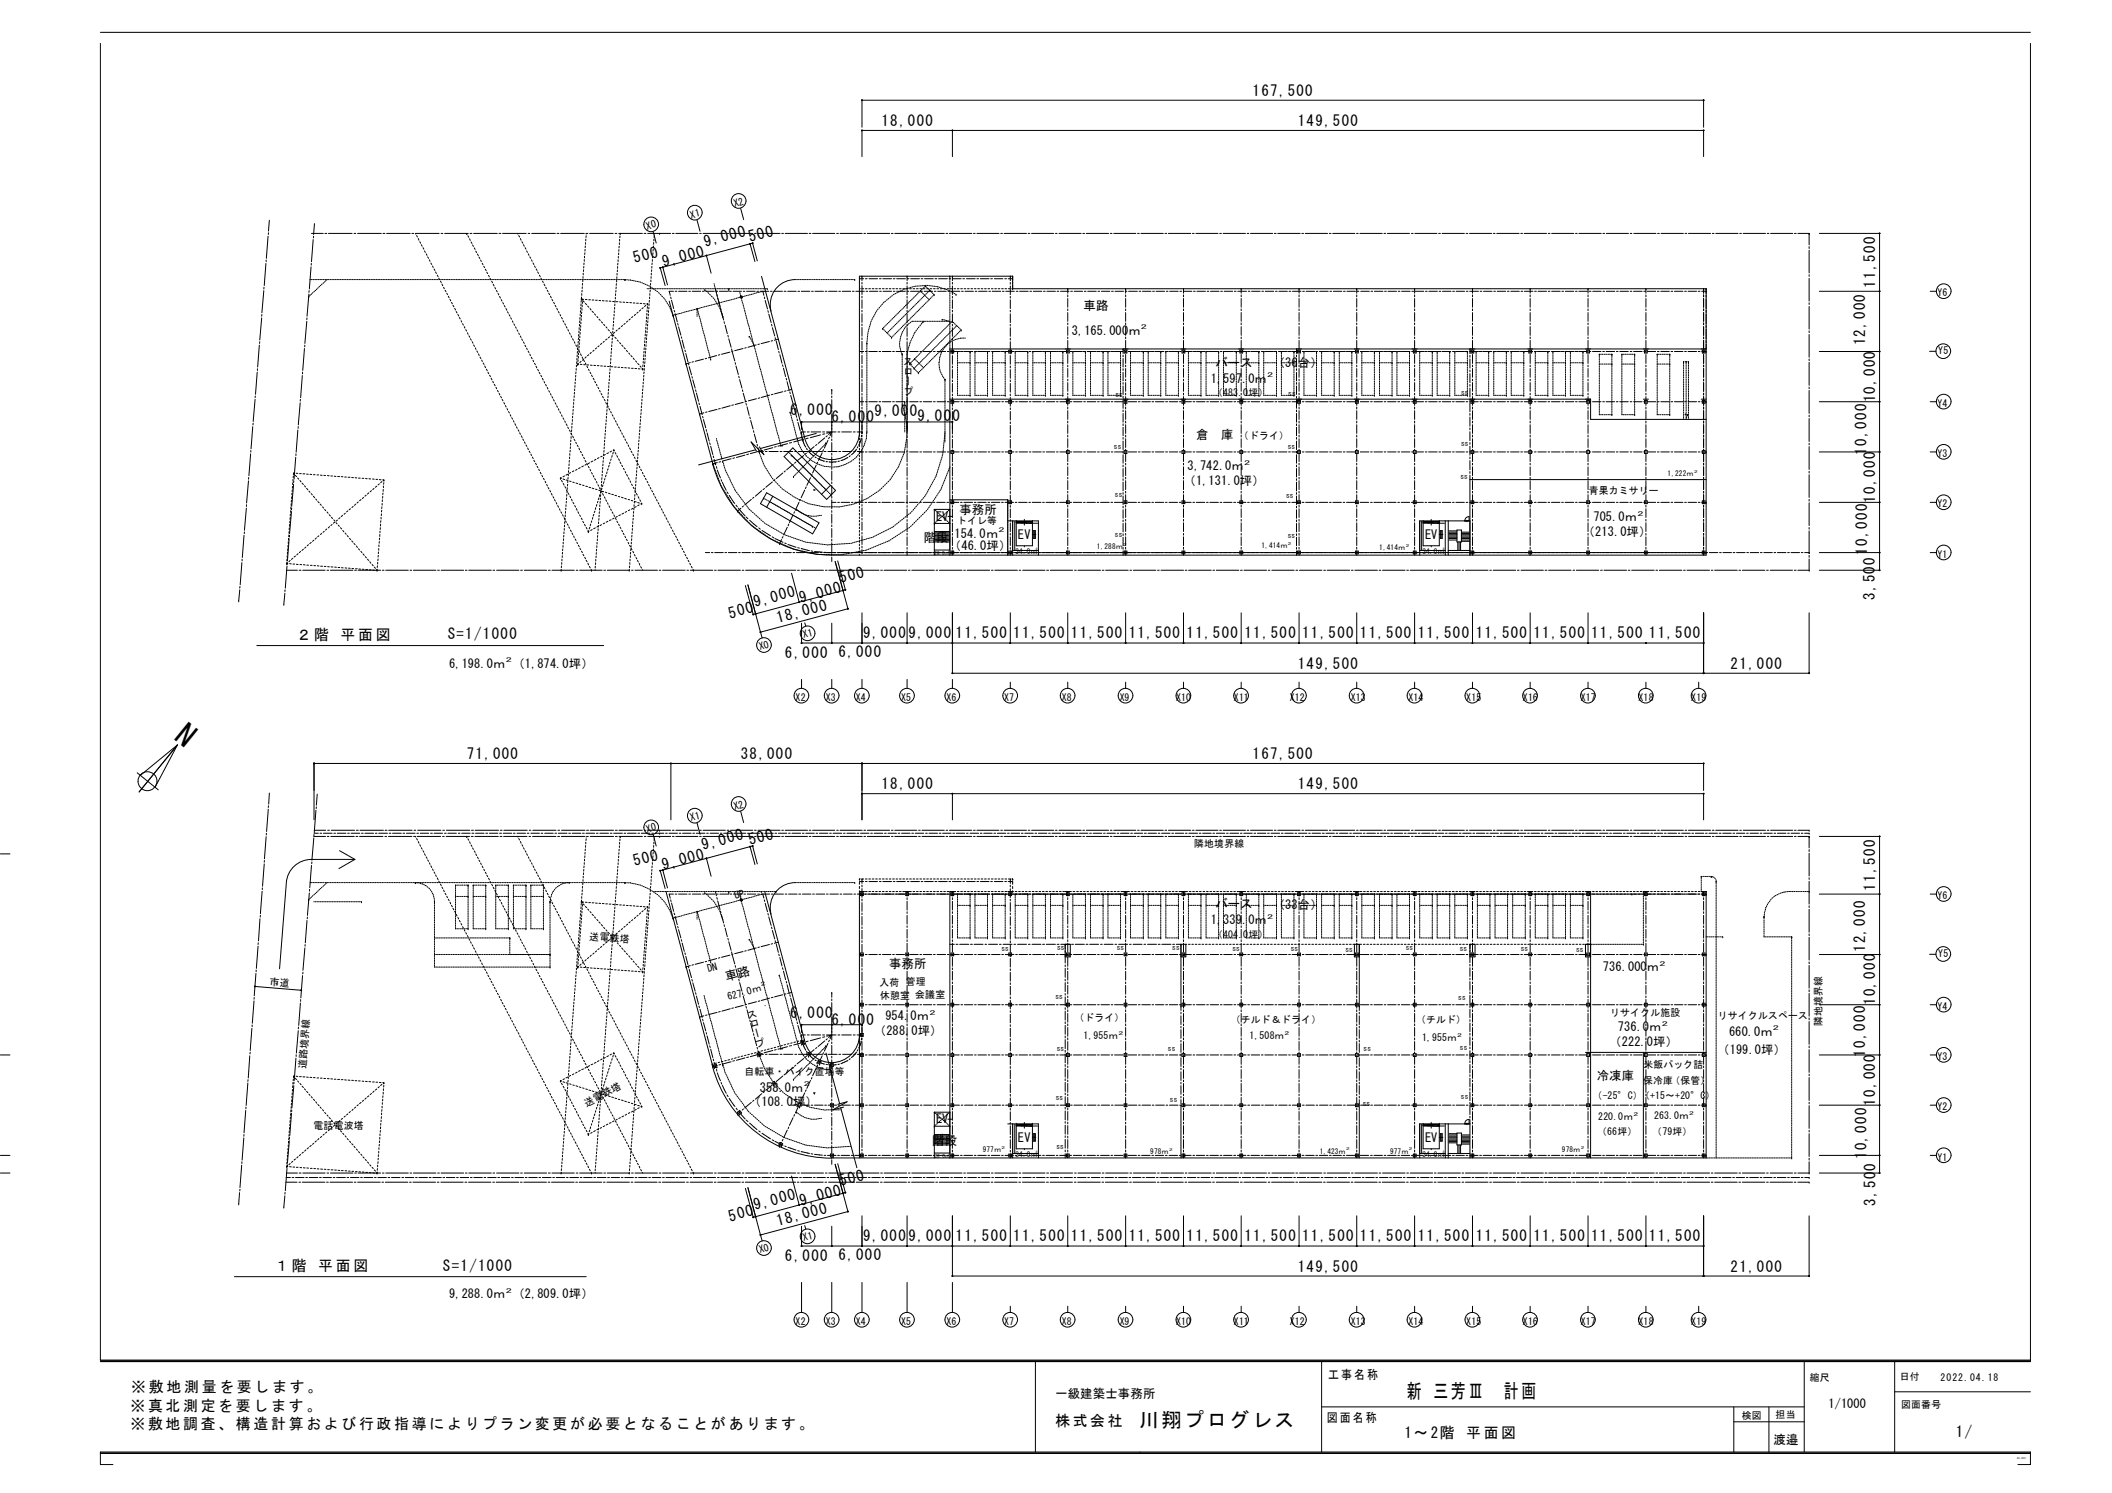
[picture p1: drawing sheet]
<svg xmlns="http://www.w3.org/2000/svg" width="420mm" height="297mm" viewBox="0 0 420 297" stroke-linecap="round" stroke-linejoin="round" font-family="sans-serif">
<defs><g id="words">
<text font-size="6" x="34.4" y="147" transform="rotate(39 34.4 147)">N</text>
<g font-size="4">
<text x="279.9" y="278.1">新 三芳Ⅲ　計画</text>
<text x="226.6" y="283.8">川翔プログレス</text>
</g>
<g font-size="3">
<text x="249.2" y="19">167,500</text>
<text x="175.3" y="25">18,000</text>
<text x="258.2" y="25">149,500</text>
<text x="126.3" y="52.4" transform="rotate(-15 126.3 52.4)">500</text>
<text x="132.1" y="53.1" transform="rotate(-15 132.1 53.1)">9,000</text>
<text x="140.3" y="49.1" transform="rotate(-15 140.3 49.1)">9,000</text>
<text x="149.2" y="48.2" transform="rotate(-15 149.2 48.2)">500</text>
<text x="373.1" y="57.3" transform="rotate(-90 373.1 57.3)">11,500</text>
<text x="371" y="68.7" transform="rotate(-90 371 68.7)">12,000</text>
<text x="157.2" y="82.6">6,000</text>
<text x="165.4" y="83.9">6,000</text>
<text x="174" y="82.7">9,000</text>
<text x="182.5" y="83.8">9,000</text>
<text x="373.1" y="80.1" transform="rotate(-90 373.1 80.1)">10,000</text>
<text x="371.3" y="90.6" transform="rotate(-90 371.3 90.6)">10,000</text>
<text x="373.1" y="100.1" transform="rotate(-90 373.1 100.1)">10,000</text>
<text x="371.4" y="110.4" transform="rotate(-90 371.4 110.4)">10,000</text>
<text x="159.3" y="120" transform="rotate(-15 159.3 120)">9,000</text>
<text x="167.3" y="116.1" transform="rotate(-15 167.3 116.1)">500</text>
<text x="373" y="119.4" transform="rotate(-90 373 119.4)">3,500</text>
<text x="145.3" y="123.1" transform="rotate(-15 145.3 123.1)">500</text>
<text x="150.2" y="120.8" transform="rotate(-15 150.2 120.8)">9,000</text>
<text x="154.8" y="124" transform="rotate(-15 154.8 124)">18,000</text>
<text x="59" y="127.3">２階</text>
<text x="67.7" y="127.3">平 面 図</text>
<text x="89.1" y="127.2">S=1/1000</text>
<text x="156.2" y="130.9">6,000</text>
<text x="166.8" y="130.7">6,000</text>
<text x="171.7" y="127">9,000</text>
<text x="180.7" y="127">9,000</text>
<text x="190.1" y="127">11,500</text>
<text x="201.6" y="127">11,500</text>
<text x="213.1" y="127">11,500</text>
<text x="224.6" y="127">11,500</text>
<text x="236" y="127">11,500</text>
<text x="247.6" y="127">11,500</text>
<text x="259.1" y="127">11,500</text>
<text x="270.5" y="127">11,500</text>
<text x="282.1" y="127">11,500</text>
<text x="293.6" y="127">11,500</text>
<text x="305" y="127">11,500</text>
<text x="316.6" y="127">11,500</text>
<text x="328" y="127">11,500</text>
<text x="258.2" y="133">149,500</text>
<text x="344.3" y="133">21,000</text>
<text x="92.9" y="151">71,000</text>
<text x="147.4" y="151">38,000</text>
<text x="249.2" y="151">167,500</text>
<text x="175.3" y="157">18,000</text>
<text x="258.2" y="157">149,500</text>
<text x="126.3" y="172.3" transform="rotate(-15 126.3 172.3)">500</text>
<text x="132" y="173.1" transform="rotate(-15 132 173.1)">9,000</text>
<text x="139.9" y="169.2" transform="rotate(-15 139.9 169.2)">9,000</text>
<text x="149.2" y="168.1" transform="rotate(-15 149.2 168.1)">500</text>
<text x="373.1" y="177.2" transform="rotate(-90 373.1 177.2)">11,500</text>
<text x="371.1" y="189.5" transform="rotate(-90 371.1 189.5)">12,000</text>
<text x="54.6" y="195.7" transform="rotate(5 54.6 195.7)">.</text>
<text x="157.2" y="202.6">6,000</text>
<text x="165.4" y="203.8">6,000</text>
<text x="373.1" y="200" transform="rotate(-90 373.1 200)">10,000</text>
<text x="371.1" y="210.3" transform="rotate(-90 371.1 210.3)">10,000</text>
<text x="373.1" y="220" transform="rotate(-90 373.1 220)">10,000</text>
<text x="371.3" y="230.6" transform="rotate(-90 371.3 230.6)">10,000</text>
<text x="159.4" y="239.9" transform="rotate(-15 159.4 239.9)">9,000</text>
<text x="167.3" y="236" transform="rotate(-15 167.3 236)">500</text>
<text x="373.1" y="239.9" transform="rotate(-90 373.1 239.9)">3,500</text>
<text x="145.3" y="243" transform="rotate(-15 145.3 243)">500</text>
<text x="150.2" y="240.7" transform="rotate(-15 150.2 240.7)">9,000</text>
<text x="154.8" y="243.9" transform="rotate(-15 154.8 243.9)">18,000</text>
<text x="156.2" y="250.8">6,000</text>
<text x="166.8" y="250.7">6,000</text>
<text x="171.7" y="247">9,000</text>
<text x="180.7" y="247">9,000</text>
<text x="190.1" y="247">11,500</text>
<text x="201.6" y="247">11,500</text>
<text x="213.1" y="247">11,500</text>
<text x="224.6" y="247">11,500</text>
<text x="236" y="247">11,500</text>
<text x="247.6" y="247">11,500</text>
<text x="259.1" y="247">11,500</text>
<text x="270.5" y="247">11,500</text>
<text x="282.1" y="247">11,500</text>
<text x="293.6" y="247">11,500</text>
<text x="305" y="247">11,500</text>
<text x="316.6" y="247">11,500</text>
<text x="328" y="247">11,500</text>
<text x="54.6" y="252.8">１ 階</text>
<text x="63.3" y="252.8">平 面図</text>
<text x="88.1" y="252.8">S=1/1000</text>
<text x="258.2" y="253">149,500</text>
<text x="344.3" y="253">21,000</text>
<text x="25.9" y="280.7">※ 真北 測 定を 要 しま す 。</text>
<text x="26.1" y="276.9">※ 敷 地測 量 を 要し ま す。</text>
<text x="25.9" y="284.3">※ 敷地 調 査、 構 造計 算 およ び 行政 指 導に よ りプ ラ ン変 更 が 必要 と なる こ とが あ りま す 。</text>
<text x="210" y="283.7">株式会 社</text>
<text x="279.4" y="286.1">1～ 2階</text>
<text x="291.7" y="286.1">平 面図</text>
<text x="389.1" y="286">1/</text>
</g>
<g font-size="2.5">
<text x="215.5" y="61.7">車路</text>
<text x="213.2" y="66.6">3,165.000ｍ</text>
<text x="240.9" y="76.2">1,597.0ｍ</text>
<text x="241.8" y="73">バース</text>
<text x="253.2" y="73.1">（36台）</text>
<text x="237.9" y="87.4">倉　庫</text>
<text x="236.3" y="93.6">3,742.0ｍ</text>
<text x="235.4" y="96.4">（1,131.0坪）</text>
<text x="183.8" y="107.8">階段</text>
<text x="186.2" y="103.6">EV</text>
<text x="189.9" y="107">154.0ｍ</text>
<text x="190.9" y="102.2">事務所</text>
<text x="202.5" y="107.3">EV</text>
<text x="283.5" y="107.3">EV</text>
<text x="314.8" y="106.7">（213.0坪）</text>
<text x="317" y="103.7">705.0ｍ</text>
<text x="188.8" y="109.4">（46.0坪）</text>
<text x="89.4" y="132.8">6,198.0ｍ （1,874.0坪）</text>
<text x="240.9" y="183.9">1,339.0ｍ</text>
<text x="241.8" y="180.7">バース</text>
<text x="253.2" y="180.8">（33台）</text>
<text x="144.6" y="195.2" transform="rotate(-15 144.6 195.2)">車路</text>
<text x="176.9" y="192.5">事務所</text>
<text x="318.9" y="193.3">736.000ｍ</text>
<text x="176.1" y="203">954.0ｍ</text>
<text x="173.9" y="205.8">（288.0坪）</text>
<text x="320.2" y="208">（222.0坪）</text>
<text x="321.8" y="205.1">736.0ｍ</text>
<text x="341.6" y="209.7">（199.0坪）</text>
<text x="344" y="206.1">660.0ｍ</text>
<text x="317.7" y="215">冷凍庫</text>
<text x="149" y="220">（108.0坪）</text>
<text x="151.2" y="217.2">358.0ｍ</text>
<text x="185.5" y="227.8">階段</text>
<text x="186.2" y="223.5">EV</text>
<text x="202.5" y="227.2">EV</text>
<text x="283.5" y="227.2">EV</text>
<text x="89.4" y="258.3">9,288.0ｍ （2,809.0坪）</text>
<text x="264.2" y="274.4">工事名称</text>
<text x="210" y="278.2">一級建築士事務所</text>
<text x="363.8" y="280.1">1/1000</text>
<text x="264" y="282.9">図面名称</text>
<text x="352.8" y="287.3">渡邉</text>
</g>
<g font-size="2">
<text x="146.2" y="41.2" transform="rotate(-15 146.2 41.2)">X2</text>
<text x="128.8" y="45.7" transform="rotate(-15 128.8 45.7)">X0</text>
<text x="137.5" y="43.5" transform="rotate(-15 137.5 43.5)">X1</text>
<text x="385.5" y="59">Y6</text>
<text x="385.6" y="70.4">Y5</text>
<text x="179.7" y="72.6">ス</text>
<text x="179.7" y="74.6">ロ</text>
<text x="179.7" y="78.6">プ</text>
<text x="241.4" y="78.9">（483.0坪）</text>
<text x="385.5" y="81">Y4</text>
<text x="246.5" y="87.2">（ドライ）</text>
<text x="385.5" y="91">Y3</text>
<text x="316" y="98.4">青果カミサリー</text>
<text x="385.4" y="100.8">Y2</text>
<text x="190.4" y="104.2">トイレ等</text>
<text x="385.5" y="111">Y1</text>
<text x="151.2" y="129.4" transform="rotate(-15 151.2 129.4)">X0</text>
<text x="159.9" y="127" transform="rotate(-15 159.9 127)">X1</text>
<text x="158.3" y="139.4">X2</text>
<text x="164.3" y="139.4">X3</text>
<text x="170.3" y="139.4">X4</text>
<text x="179.3" y="139.4">X5</text>
<text x="188.3" y="139.4">X6</text>
<text x="199.8" y="139.4">X7</text>
<text x="211.2" y="139.4">X8</text>
<text x="222.7" y="139.4">X9</text>
<text x="234" y="139.4">X10</text>
<text x="245.5" y="139.4">X11</text>
<text x="256.6" y="139.4">X12</text>
<text x="268.7" y="139.4">X13</text>
<text x="280.2" y="139.4">X14</text>
<text x="291.7" y="139.4">X15</text>
<text x="303" y="139.4">X16</text>
<text x="314.5" y="139.4">X17</text>
<text x="326" y="139.4">X18</text>
<text x="336.5" y="139.4">X19</text>
<text x="146.2" y="161.1" transform="rotate(-15 146.2 161.1)">X2</text>
<text x="128.8" y="165.7" transform="rotate(-15 128.8 165.7)">X0</text>
<text x="137.5" y="163.4" transform="rotate(-15 137.5 163.4)">X1</text>
<text x="237.6" y="168.4">隣地境界線</text>
<text x="146.3" y="178.9" transform="rotate(-15 146.3 178.9)">UP</text>
<text x="385.5" y="178.9">Y6</text>
<text x="117.2" y="186.9" transform="rotate(4 117.2 186.9)">送電鉄塔</text>
<text x="241.4" y="186.6">（404.0坪）</text>
<text x="385.6" y="190.3">Y5</text>
<text x="53.6" y="196" transform="rotate(5 53.6 196)">市道</text>
<text x="140.9" y="193.4" transform="rotate(-15 140.9 193.4)">DN</text>
<text x="175" y="196.1">入荷 管理</text>
<text x="144.9" y="199" transform="rotate(-15 144.9 199)">627.0ｍ</text>
<text x="148.9" y="202.6" transform="rotate(-15 148.9 202.6)">ス</text>
<text x="175.1" y="198.8">休憩室 会議室</text>
<text x="213.7" y="203.2">（ドライ）</text>
<text x="244.9" y="203.5">（チルド＆ドライ）</text>
<text x="281.7" y="203.6">（チルド）</text>
<text x="320.3" y="202.2">リサイクル施設</text>
<text x="341.7" y="202.6">リサイクルスペース</text>
<text x="385.5" y="200.9">Y4</text>
<text x="149.4" y="204.6" transform="rotate(-15 149.4 204.6)">ロ</text>
<text x="150.4" y="208.4" transform="rotate(-15 150.4 208.4)">プ</text>
<text x="215.5" y="206.8">1,955ｍ</text>
<text x="248.6" y="206.8">1,508ｍ</text>
<text x="282.9" y="207.1">1,955ｍ</text>
<text x="362.4" y="204.1" transform="rotate(-90 362.4 204.1)">隣地境界線</text>
<text x="60.8" y="212.6" transform="rotate(-85 60.8 212.6)">道路境界線</text>
<text x="148.1" y="213.8">自転車・バイク置場等</text>
<text x="326.9" y="215.6">保冷庫（保管）</text>
<text x="326.9" y="212.5">米飯パック詰</text>
<text x="385.5" y="210.9">Y3</text>
<text x="116.7" y="220.2" transform="rotate(-27 116.7 220.2)">送電鉄塔</text>
<text x="316.8" y="218.7">（-25°C）（+15～+20°C）</text>
<text x="385.4" y="220.8">Y2</text>
<text x="62.4" y="224.6">電話電波塔</text>
<text x="317.7" y="225.8">（66坪）</text>
<text x="318" y="222.9">220.0ｍ</text>
<text x="328.7" y="225.8">（79坪）</text>
<text x="329.1" y="222.6">263.0ｍ</text>
<text x="385.5" y="230.9">Y1</text>
<text x="151.2" y="249.4" transform="rotate(-15 151.2 249.4)">X0</text>
<text x="159.9" y="246.9" transform="rotate(-15 159.9 246.9)">X1</text>
<text x="158.3" y="263.6">X2</text>
<text x="164.3" y="263.6">X3</text>
<text x="170.3" y="263.6">X4</text>
<text x="179.3" y="263.6">X5</text>
<text x="188.3" y="263.6">X6</text>
<text x="199.8" y="263.6">X7</text>
<text x="211.2" y="263.6">X8</text>
<text x="222.7" y="263.6">X9</text>
<text x="234" y="263.6">X10</text>
<text x="245.5" y="263.6">X11</text>
<text x="256.6" y="263.6">X12</text>
<text x="268.7" y="263.6">X13</text>
<text x="280.2" y="263.6">X14</text>
<text x="291.7" y="263.6">X15</text>
<text x="303" y="263.6">X16</text>
<text x="314.5" y="263.6">X17</text>
<text x="326" y="263.6">X18</text>
<text x="336.5" y="263.6">X19</text>
<text x="360" y="274.8">縮尺</text>
<text x="377.9" y="274.6">日付</text>
<text x="386" y="274.7">2022.04.18</text>
<text x="378.2" y="280">図面番号</text>
<text x="346.5" y="282.2">検図</text>
<text x="353.2" y="282.2">担当</text>
</g>
<g font-size="1.9">
<text x="180" y="74.9" transform="rotate(90 180 74.9)">ー</text>
<text x="149.7" y="204.8" transform="rotate(75 149.7 204.8)">ー</text>
</g>
<g font-size="1.5">
<text x="221.9" y="78.9">ss</text>
<text x="256.3" y="78.8">ss</text>
<text x="290.6" y="78.6">ss</text>
<text x="221.6" y="89.4">ss</text>
<text x="256.2" y="89.3">ss</text>
<text x="290.6" y="88.7">ss</text>
<text x="290.6" y="95.2">ss</text>
<text x="331.8" y="94.7">1,222ｍ</text>
<text x="221.8" y="98.8">ss</text>
<text x="255.9" y="99.1">ss</text>
<text x="221.8" y="106.8">ss</text>
<text x="256.2" y="107.1">ss</text>
<text x="202" y="110.2">34.0㎡</text>
<text x="218.2" y="109.2">1,288ｍ</text>
<text x="250.9" y="109">1,414ｍ</text>
<text x="274.4" y="109.5">1,414ｍ</text>
<text x="283" y="110.2">34.0㎡</text>
<text x="199.2" y="189.2">ss</text>
<text x="210.3" y="189.1">ss</text>
<text x="222.2" y="189.1">ss</text>
<text x="233.2" y="189.1">ss</text>
<text x="245.2" y="189.2">ss</text>
<text x="256.8" y="189.2">ss</text>
<text x="267.7" y="189.4">ss</text>
<text x="279.6" y="189.1">ss</text>
<text x="290.4" y="189.2">ss</text>
<text x="302.5" y="189.2">ss</text>
<text x="313.6" y="189.4">ss</text>
<text x="210" y="198.7">ss</text>
<text x="290.1" y="199">ss</text>
<text x="210.2" y="209">ss</text>
<text x="232.4" y="209">ss</text>
<text x="271.3" y="209">ss</text>
<text x="290.4" y="208.9">ss</text>
<text x="210" y="218.9">ss</text>
<text x="232.7" y="219.3">ss</text>
<text x="271.1" y="220">ss</text>
<text x="290.6" y="218.7">ss</text>
<text x="195.5" y="229.2">977ｍ</text>
<text x="202" y="230.1">34.0㎡</text>
<text x="210.2" y="228.5">ss</text>
<text x="228.8" y="229.6">978ｍ</text>
<text x="262.5" y="229.5">1,423ｍ</text>
<text x="276.6" y="229.5">977ｍ</text>
<text x="283" y="230.1">34.0㎡</text>
<text x="310.7" y="229.3">978ｍ</text>
</g>
<g font-size="1.2">
<text x="227" y="65.5">2</text>
<text x="252.1" y="75.1">2</text>
<text x="247.5" y="92.5">2</text>
<text x="198.7" y="105.9">2</text>
<text x="325.7" y="102.6">2</text>
<text x="100.6" y="131.7">2</text>
<text x="252.1" y="182.8">2</text>
<text x="330.1" y="192.2">2</text>
<text x="184.9" y="201.9">2</text>
<text x="330.6" y="204">2</text>
<text x="352.7" y="205">2</text>
<text x="159.9" y="216.1">2</text>
<text x="100.6" y="257.2">2</text>
</g>
<g font-size="1">
<text x="185.9" y="110.4">28.0㎡</text>
<text x="151.4" y="196.3" transform="rotate(-15 151.4 196.3)">2</text>
<text x="222.5" y="205.9">2</text>
<text x="255.6" y="205.9">2</text>
<text x="289.9" y="206.2">2</text>
<text x="336.1" y="221.8">2</text>
<text x="324.9" y="222">2</text>
<text x="186" y="230.3">28.0㎡</text>
</g>
<g font-size=".7">
<text x="337" y="94.1">2</text>
<text x="223.5" y="108.6">2</text>
<text x="256.2" y="108.3">2</text>
<text x="279.6" y="108.8">2</text>
<text x="199.3" y="228.6">2</text>
<text x="232.6" y="229">2</text>
<text x="267.8" y="228.9">2</text>
<text x="280.3" y="228.9">2</text>
<text x="314.5" y="228.6">2</text>
</g>
<text font-size=".5" x="401.3" y="290.3">A3-300</text>
</g></defs>
<g fill="none" stroke="#000" stroke-width=".2">
<path d="M20 6.4h383.9M20 8.6v262h383.9M171.4 19.9h.2M171.4 19.9h167.6M171.4 20h.2M171.4 19.9h.1M171.5 19.9v5.4M338.8 19.9h.2M338.8 20h.2M338.9 19.9h.1M338.9 19.9v5.4M403.9 8.6v262.3h-383.9"/>
<path d="M171.4 25.9h.2M171.4 26h167.6M171.4 26h.2M171.4 20h.1M171.4 25.9h.1M171.5 26v5.2M189.4 25.9h.2M189.4 26h.2M189.4 25.9h.1M189.5 26v5.2M338.8 25.9h.2M338.8 26h.2"/>
<path d="M338.9 20h.1M338.9 25.9h.1M338.9 26v5.2M52.5 57.8l-.4 4.4M52.5 57.1v.4M52.9 52.4l-.3 4.4M52.9 51.7v.4M53.3 47l-.3 4.4M53.4 46.3v.4M53.6 43.8l-.2 2.2M61.4 59h.1M61.5 58.5l-.4 4.4"/>
<path d="M61.5 57.8v.4M61.5 58.9l-.1 .1M61.7 55.6h.1M61.8 58.7l-.2 .1M61.9 53.1l-.4 4.4M61.9 52.4v.3M61.9 55.6h.2M62 46.4h2.3M62 58.5l-.1 .1M62.3 58.2l-.2 .1M62.3 55.6h.1M62.3 47.7l-.3 4.4"/>
<path d="M62.4 47l-.1 .3M62.6 44.5l-.2 2.2M62.6 58l-.2 .1M62.6 55.6h.2M62.8 57.7l-.1 .1M62.9 55.6h.2M63.1 57.5l-.2 .1M63.3 55.6h.1M63.3 57.2l-.1 .2M63.6 57l-.2 .1M63.6 55.6h.2M63.8 56.8l-.1 .1"/>
<path d="M64 55.6h.1M64.1 56.5l-.1 .1M64.3 55.6h.2M64.4 56.3l-.1 .1M64.6 46.4h.4M64.6 56l-.1 .1M64.6 55.6h.2M64.9 55.8l-.1 .1M65 55.6h.1M65.1 55.6l-.1 .1M65.3 55.6h.2M65.4 46.4h4.7"/>
<path d="M65.6 55.6h.2M66 55.6h.2M66.3 55.6h.2M66.7 55.6h.1M67 55.6h.2M67.3 55.6h.2M67.7 55.6h.1M68 55.6h.2M68.4 55.6h.1M68.7 55.6h.2M69 55.6h.2M69.4 55.6h.1"/>
<path d="M69.7 55.6h.2M70.1 55.6h.1M70.4 55.6h.2M70.4 46.4h.4M70.7 55.6h.2M71.1 55.6h.1M71.2 46.4h4.6M71.4 55.6h.2M71.7 55.6h.2M72.1 55.6h.2M72.4 55.6h.2M72.8 55.6h.1"/>
<path d="M73.1 55.6h.2M73.4 55.6h.2M73.8 55.6h.1M74.1 55.6h.2M74.5 55.6h.1M74.8 55.6h.2M75.1 55.6h.2M75.5 55.6h.1M75.8 55.6h.2M76.1 55.6h.2M76.2 46.4h.4M76.5 55.6h.2"/>
<path d="M76.8 55.6h.2M76.9 46.4h4.7M77.2 55.6h.1M77.5 55.6h.2M77.8 55.6h.2M78.2 55.6h.1M78.5 55.6h.2M78.9 55.6h.1M79.2 55.6h.2M79.5 55.6h.2M79.9 55.6h.1M80.2 55.6h.2"/>
<path d="M80.5 55.6h.2M80.9 55.6h.2M81.2 55.6h.2M81.6 55.6h.1M81.9 55.6h.2M81.9 46.4h.4M82.2 55.6h.2M82.6 55.6h.2M82.9 46.9l.1 .3M82.9 55.6h.2M83.2 47.5l.1 .3M83.3 55.6h.1"/>
<path d="M83.5 48.1l.2 .3M83.6 55.6h.2M83.8 48.7l.2 .3M83.9 55.6h.2M84.1 49.3l.2 .3M84.3 55.6h.1M84.4 49.9l.2 .3M84.6 55.6h.2M84.8 50.5l.2 .3M85 55.6h.1M85.1 51.1l.1 .3M85.3 55.6h.2"/>
<path d="M85.4 51.7l.1 .3M85.6 55.6h.2M85.7 52.3l.2 .3M86 55.6h.1M86.1 52.9l.1 .3M86.3 55.6h.2M86.3 53.5l.2 .3M86.6 54.1l.2 .3M86.6 55.6h.2M87 54.7l.2 .3M87 55.6h.2M87.3 55.3l.1 .3"/>
<path d="M87.3 55.6h.2M87.4 46.4h-4.7v.2M87.6 55.9l.2 .3M87.7 55.6h.1M87.7 46.4h.4M87.9 56.5l.2 .4M88 55.6h.2M88.3 57.1l.1 .3M88.3 55.6h.2M88.5 46.4h4.7M88.5 57.7l.2 .3M88.7 55.6h.1"/>
<path d="M88.9 58.3l.1 .3M89 55.6h.2M89.2 58.9l.2 .4M89.4 55.6h.1M89.5 59.6l.2 .3M89.7 55.6h.2M90 55.6h.2M90.4 55.6h.1M90.7 55.6h.2M91 55.6h.2M91.4 55.6h.2M91.7 55.6h.2"/>
<path d="M92.1 55.6h.1M92.4 55.6h.2M92.7 55.6h.2M92.8 46.4h.1M92.8 46.4l.1 .2M93.1 46.9l.1 .3M93.1 55.6h.1M93.4 47.5l.1 .3M93.4 55.6h.2M93.5 46.4h.4M93.7 48.1l.2 .3M93.8 55.6h.1"/>
<path d="M94 48.7l.2 .3M94.1 55.6h.2M94.2 46.4h4.7M94.3 49.3l.2 .3M94.4 55.6h.2M94.6 50l.2 .2M94.8 55.6h.1M95 50.5l.2 .3M95.1 55.6h.2M95.3 51.1l.2 .3M95.5 55.6h.1M95.6 51.7l.1 .3"/>
<path d="M95.8 55.6h.2M95.9 52.4l.2 .3M96.1 55.6h.2M96.3 53l.1 .3M96.5 55.6h.1M96.6 53.6l.1 .2M96.8 55.6h.2M96.8 54.1l.2 .3M97.1 55.6h.2M97.2 54.8l.2 .3M97.5 55.4l.2 .3M97.5 55.6h.2"/>
<path d="M97.8 56l.2 .3M97.8 55.6h.2M98.1 56.6l.2 .3M98.2 55.6h.1M98.5 57.2l.1 .3M98.5 55.6h.2M98.8 57.8l.1 .3M98.8 55.6h.2M99.1 58.4l.1 .3M99.2 55.6h.1M99.3 46.4h.3M99.4 59l.2 .3"/>
<path d="M99.5 55.6h.2M99.7 59.6l.2 .3M99.9 55.6h.1M100 46.4h4.7M100.2 55.6h.2M100.5 55.6h.2M100.9 55.6h.1M101.2 55.6h.2M101.5 55.6h.2M101.9 55.6h.2M102.2 55.6h.2M102.6 55.6h.1"/>
<path d="M102.9 55.6h.2M103 46.4v.2M103.2 46.9l.2 .3M103.2 55.6h.2M103.5 47.5l.2 .3M103.6 55.6h.1M103.8 48.1l.2 .3M103.9 55.6h.2M104.1 48.7l.2 .3M104.3 55.6h.1M104.5 49.3l.1 .3M104.6 55.6h.2"/>
<path d="M104.8 49.9l.1 .3M104.9 55.6h.2M105.1 46.4h.3M105.1 50.5l.1 .3M105.3 55.6h.1M105.4 51.1l.2 .3M105.6 55.6h.2M105.7 51.7l.2 .3M105.8 46.4h4.7M105.9 55.6h.2M106 52.3l.2 .3M106.3 55.6h.2"/>
<path d="M106.3 52.9l.2 .3M106.6 55.6h.2M106.7 53.5l.1 .3M107 54.1l.1 .3M107 55.6h.1M107.3 54.7l.2 .3M107.3 55.6h.2M107.6 55.3l.2 .3M107.6 55.6h.2M107.9 55.9l.2 .3M108 55.6h.2M108.2 56.5l.2 .4"/>
<path d="M108.3 55.6h.2M108.6 57.1l.1 .3M108.7 55.6h.1M108.9 57.7l.1 .3M109 55.6h.2M109.2 58.3l.1 .3M109.3 55.6h.2M109.5 58.9l.2 .4M109.7 55.6h.1M109.8 59.6l.2 .3M110 55.6h.2M110.4 55.6h.1"/>
<path d="M110.7 55.6h.2M110.8 46.4h.4M111 55.6h.2M111.4 55.6h.1M111.5 46.4h4.7M111.7 55.6h.2M112 55.6h.2M112.4 55.6h.2M112.7 55.6h.2M113.1 55.6h.1M113.4 55.6h.2M113.7 55.6h.2"/>
<path d="M114.1 55.6h.1M114.4 55.6h.2M114.8 55.6h.1M115.1 55.6h.2M115.4 55.6h.2M115.6 59.4h.1M115.6 59.4l.2 .2M115.6 59.8v.3M115.7 59.1v.3M115.7 58.4v.4M115.8 55.6h.1M115.8 57.7v.4"/>
<path d="M115.9 57.1l-.1 .3M115.9 59.5h.1M115.9 59.5v.2M115.9 59.5l.2 .1M115.9 56.4v.3M115.9 55.7v.3M116 55v.4M116 59.9l.2 .2M116 54.4v.3M116.1 53.7v.3M116.1 55.6h.2M116.2 53l-.1 .3"/>
<path d="M116.2 52.3v.4M116.2 51.6v.4M116.3 51v.3M116.4 50.3l-.1 .3M116.4 49.6v.4M116.4 59.6h.4M116.4 48.9v.4M116.4 55.6h.2M116.5 48.3v.3M116.5 47.6v.3M116.6 46.4h.4M116.6 46.4v.2"/>
<path d="M116.6 46.9v.3M116.8 55.6h.2M117.1 59.6h.4M117.1 55.6h.2M117.3 46.4h4.7M117.5 55.6h.1M117.8 59.7h.3M117.8 55.6h.2M118.1 55.6h.2M118.5 59.7h.3M118.5 55.6h.1M118.8 55.6h.2"/>
<path d="M119.2 59.8h.3M119.2 55.6h.1M119.5 55.6h.2M119.8 59.8l.4 .1M119.8 55.6h.2M120.2 55.6h.1M120.5 59.9h.4M120.5 55.6h.2M120.9 55.6h.1M121.2 59.9h.3M121.2 55.6h.2M121.5 55.6h.2"/>
<path d="M121.9 60h.3M121.9 55.6h.1M122.2 55.6h.2M122.4 46.4h.3M122.4 59.8l-.1 .4M122.4 59.1v.4M122.5 58.5v.3M122.5 57.8v.3M122.5 55.6h.2M122.6 57.1l-.1 .3M122.6 56.4v.4M122.7 55.8v.3"/>
<path d="M122.7 55.1v.3M122.8 54.4v.3M122.8 53.7v.4M122.9 53l-.1 .4M122.9 55.6h.2M122.9 52.4v.3M123 51.7v.3M123 51v.4M123.1 46.4h4.7M123.1 50.3v.4M123.1 49.7v.3M123.2 49l-.1 .3"/>
<path d="M123.2 48.3v.3M123.2 55.6h.2M123.3 47.6v.4M123.3 46.9v.4M123.4 46.4h.1M123.4 46.4l-.1 .2M123.6 55.6h.1M123.9 55.6h.2M124.2 55.6h.1M124.3 55.6h.1M124.3 55.6l.2 .1M124.7 55.7h.1"/>
<path d="M125 55.7h.2M125.3 55.7l.2 .1M125.7 55.8h.1M126 55.8l.2 .1M126.4 55.9l.1 .1M126.7 56h.2M127 56l.2 .1M127.4 56.1l.1 .1M127.7 56.3h.1M128 56.4l.2 .1M128.1 46.4h.4M128.3 56.6h.2"/>
<path d="M128.7 56.7l.2 .1M128.7 57.4h.1M128.9 46.4h4.5M129 57.4h.1M129 56.9h.2M129.2 59.8l-.1 .3M129.2 59.1v.3M129.3 58.4v.4M129.3 57.4h.2M129.3 57l.2 .1M129.4 57.7l-.1 .4M129.4 57.1v.3"/>
<path d="M129.4 56.4v.3M129.5 55.7v.3M129.5 55v.4M129.6 54.4v.3M129.7 53.7l-.1 .3M129.7 57.4h.1M129.7 57.2l.1 .2M129.7 53v.3M129.7 52.3v.4M129.8 51.6v.4M129.8 51v.3M129.9 50.3v.3"/>
<path d="M130 49.6l-.1 .4M130 46.1l.5 2.2M130 48.9v.4M130 57.4h.2M130 57.5l.2 .1M130 48.3v.3M130.1 47.6v.3M130.2 46.4v.2M130.2 46.9l-.1 .3M130.3 57.4h.2M130.3 57.7l.2 .1M130.7 57.4h.1"/>
<path d="M130.7 58h.1M131 57.4h.2M131 58.2l.2 .2M131.2 46.4h.1M131.3 53.3h.1M131.3 53.2h.1M131.3 53.4h.1M131.3 57.4h.2M131.3 58.5l.2 .2M131.6 58.9l.2 .2M131.7 57.4h.2M131.8 53.2h.1"/>
<path d="M131.8 53.1h.1M131.8 53.3h.1M131.9 53.2l.9 3.5M131.9 53.2l-.6 .1 1 3.5M132 59.2l.2 .2M132 57.4h.2M132.3 59.6l.1 .1M132.4 57.4h.1M132.5 59.9l.1 .2M132.7 57.4h.2M133 57.4h.2M133.1 59.9l8.7 32.5"/>
<path d="M133.4 57.4h.2M133.4 59.1l.1 .3M133.6 59.7l.4 1.7M133.8 46.4h.3M133.8 57.4h.1M134 58h-.9l.2 .8M134.1 57.4h.2M134.3 58h.4M134.4 46.4h4.4M134.4 57.4h.2M134.8 57.4h.1M135 58h1.7"/>
<path d="M135.1 57.4h.2M135.5 57.4h.1M135.8 57.4h.2M136.1 57.4h.2M136.5 57.4h.1M136.8 57.4h.2M137 58h.4M137.1 57.4h.2M137.5 57.4h.2M137.7 58h1.7M137.8 57.4h.2M138.2 57.4h.2"/>
<path d="M138.5 57.4h.2M138.7 43.8l.6 2.2M138.9 57.4h.2M139.2 46.4h.3M139.2 57.4h.2M139.6 57.4h.1M139.7 58h.4M139.9 46.4h4.4M139.9 57.4h.2M140.2 57.7h.1M140.2 57.7l.1 .1M140.2 57.4h.2"/>
<path d="M140.4 58h1.7M140.5 50.8h.1M140.5 50.9h.1M140.5 57.9l.2 .1M140.5 50.8l1 3.6M140.6 57.4h.1M140.8 58.2l.2 .2M140.9 57.4h.2M141.2 58.5l.1 .2M141.3 57.4h.1M141.5 58.9l.2 .2M141.6 57.4h.2"/>
<path d="M141.8 59.2l.2 .2M141.9 57.4h.2M142.1 56.4v.1M142.1 56.6v.2M142.1 59.6l.1 .1M142.2 57v.1M142.3 57.3v.2M142.4 57.7v.1M142.4 59.9v.2M142.4 58h.4M142.4 57.4h-.1l.2 .9M142.4 58l.1 .1"/>
<path d="M142.5 58.3l.1 .2M142.6 57.4h.2M142.6 58.6l.1 .5M142.8 59.3l.5 1.8M142.8 59.3v.2M142.9 59.6v.2M142.9 57.4h.3M143 59.9v.2M143.1 58h1.7M143.3 57.4h.2M143.7 57.4h.1M144 57.4h.2"/>
<path d="M144.3 59.9l-.2 .1M144.3 57.4h.2M144.6 59.9h-.2M144.6 46.4h.4M144.7 57.4h.2M144.9 59.8h-.1M145 57.4h.1M145 57.4v.2M145 57.7h.1M145 57.8v.2M145 57.4h.2M145.1 58h.4"/>
<path d="M145.3 59.7h-.2M145.3 46.4h4.5M145.4 57.4h.1M145.6 59.6h-.2M145.7 57.4h.2M145.8 58h1.7M145.9 59.5l-.1 .1M146 57.4h.2M146.3 59.4l-.2 .1M146.4 57.4h.1M146.6 59.3l-.2 .1M146.7 57.4h.2"/>
<path d="M146.9 59.2l-.1 .1M147.1 57.4h.1M147.2 58.2h.1M147.2 58.4l.1 .1M147.3 59.1l-.2 .1M147.3 59.2l.1 .1M147.3 58.7l.1 .2M147.4 58.9l-.1 .1M147.4 41.5l.5 2.2M147.4 57.4h.2M147.4 58.9h.1M147.4 59.1v.1"/>
<path d="M147.5 59.3h.1M147.5 59.4v.1M147.6 58.9v.1M147.6 59.7v.2M147.6 59.1h-.2M147.6 59.1h.1M147.6 59.1v.1M147.7 57.4h.2M147.9 58h.3M147.9 59h-.1M148.1 57.4h.2M148.2 58.9h-.1"/>
<path d="M148.5 57.4h.1M148.5 58h1.7M148.6 58.8h-.2M148.8 57.4h.2M148.9 58.7l-.2 .1M149.1 57.4h.2M149.1 48.5h.2M149.1 48.6h.2M149.2 48.4h.1M149.2 48.6h.1M149.2 48.5l1 3.5M149.2 48.5l.5-.1 1 3.5"/>
<path d="M149.2 48.5l-17.3 4.7M149.3 58.6l-.2 .1M149.5 57.4h.1M149.6 58.5l-.2 .1M149.6 48.4h.2M149.6 48.3h.2M149.7 48.5h.1M149.7 48.3h.1M149.8 57.4h.2M149.9 58.5h-.1M150.1 46.4h.3M150.1 57.4h.2"/>
<path d="M150.2 58.3l-.1 .1M150.5 57.4h.2M150.6 58h.3M150.6 58.3h-.2M150.8 46.4h4.4M150.8 57.4h.2M150.9 58.2h-.2M151.2 57.4h.1M151.2 58h1.7M151.2 58.1h-.1M151.5 57.4h.2M151.5 55l8.7 32.5"/>
<path d="M151.6 58h-.2M151.8 58l.2 .8M151.8 57.4h.2M152 59.1l.1 .3M152.2 57.4h.1M152.2 59.8l.5 1.7M152.5 57.4h.1M152.6 57.4h.1M153.3 58h.3M154 58h1.6M155.5 46.4h.4M156 58h.4"/>
<path d="M156.2 46.4h4.4M156.7 58h1.7M158.3 55.6a5 5 0 0 0-4.9 6.3M158.5 55.6h.2M158.7 58h.4M158.8 55.6h.2M159.2 55.6h.1M159.4 58h1.7M159.5 55.6h.2M159.8 55.6h.3M160.2 55.6h.2M160.6 55.6h.1"/>
<path d="M160.9 55.6h.2M161 46.4h.3M161.2 55.6h.2M161.4 58h.4M161.6 55.6h.2M161.7 46.4h4.4M162 55.6h.1M162.1 58h1.7M162.3 55.6h.2M162.6 55.6h.2M163 55.6h.1M163.4 55.6h.1"/>
<path d="M163.7 55.6h.2M164 55.6h.2M164.2 58h.3M164.4 55.6h.1M164.7 55.6h.2M164.8 58h1.7M165.1 55.6h.2M165.4 55.6h.2M165.8 55.6h.1M166.1 55.6h.2M166.4 46.4h.4M166.4 55.6h.2"/>
<path d="M166.8 55.6h.2M166.9 58h.3M167.1 46.4h4.4M167.2 55.6h.1M167.5 55.6h.2M167.5 58h1.7M167.8 55.6h.2M168.2 55.6h.2M168.6 55.6h.1M168.9 55.6h.2M169.2 55.6h.2M169.6 58h.3"/>
<path d="M169.6 55.6h.1M169.9 55.6h.1M170 55.6h.1M170.3 58h1.6M171 57.4h.1M171 55.5h.8M171.5 54.9h.1M171.5 54.9v.9M171.5 56.2v.3M171.5 56.9v1.7M171.5 58.9v.4M171.5 59.6v1.7"/>
<path d="M171.5 57.4h.3M171.9 46.4h.3M172.2 57.4h.3M172.2 55.5h.3M172.3 58h.3M172.5 46.4h4.5M172.8 57.4h.4M172.9 55.5h1.7M173 58h1.7M173.5 57.4h.4M174.2 57.4h.3M174.9 57.4h.3"/>
<path d="M175 55.5h.3M175 58h.3M175.5 57.4h.4M175.6 55.5h1.8M175.7 58h1.7M176.2 59.9l-.2 .1M176.2 57.4h.4M176.5 59.6l-.2 .1M176.9 59.4l-.2 .1M176.9 57.4h.3M177.2 59.1l-.2 .1M177.3 46.4h.4"/>
<path d="M177.5 58.8l-.1 .1M177.6 57.4h.3M177.7 58h.3M177.7 55.5h.3M177.9 58.5l-.2 .1M178 46.4h4.4M178.2 58.4l-.2 .1M178.3 57.4h.3M178.4 58h1.7M178.4 55.5h1.7M178.6 58.2l-.2 .1M178.9 58l-.2 .1"/>
<path d="M178.9 57.4h.4M179.2 57.9l-.1 .1M179.6 57.7l-.2 .1M179.6 57.4h.3M179.9 57.5l-.2 .1M180.2 57.4l-.1 .1M180.3 57.4h.3M180.5 54.9h.1M180.5 54.9v.9M180.5 56.2v.3M180.5 56.9v1.7M180.5 59v.3"/>
<path d="M180.5 59.6v1.8M180.5 58h.3M180.5 55.5h.3M180.6 57.4h-.2M180.9 57.3h-.1M181 57.4h.3M181 60l-.2 .1M181.1 58h1.7M181.2 55.5h1.7M181.2 59.8l-.1 .1M181.3 57.1l-.2 .1M181.5 59.5l-.2 .1"/>
<path d="M181.6 57.1h-.2M181.6 57.4h.4M181.7 59.3l-.1 .1M181.9 59.1h-.1M181.9 57h-.1M182.1 56.9h.1M182.2 58.8l-.1 .1M182.3 57.4h.4M182.4 58.5l-.1 .2M182.6 56.9h-.2M182.7 58.3l-.1 .1M182.7 46.4h.4"/>
<path d="M182.7 56.9h.2M182.8 59.9l-.1 .1M182.9 58.1l-.1 .1M183 57.4h.3M183.1 57.9h.1M183.1 57.9l.4 .1M183.1 59.6l-.1 .2M183.2 57.8l-.2 .2M183.2 55.5h.4M183.2 56.9h-.1M183.3 58.1l.1 .1M183.3 59.4l-.1 .1"/>
<path d="M183.4 46.4h4.5M183.4 57.6l-.1 .1M183.4 56.9h.2M183.5 58.3l.2 .2M183.5 59.2v.1M183.6 57.4h-.1M183.7 57.4h.3M183.8 56.8h.1M183.8 58.6l.1 .1M183.8 58.9l-.1 .2M183.8 58h1.7M183.9 57.1l-.1 .1"/>
<path d="M183.9 55.5h1.8M184.1 58.8l.1 .2M184.1 58.7l-.2 .1M184.1 56.9h.1M184.1 56.9l-.1 .1M184.3 57.1l.1 .1M184.3 56.8h-.2M184.3 59.1l.1 .1M184.3 58.4l-.1 .1M184.4 56.8h.2M184.5 57.3l.2 .1h-.3M184.5 58.2l-.1 .1"/>
<path d="M184.6 59.4l.1 .1M184.7 59.8l-.1 .1M184.8 57.6l.1 .1M184.8 58l-.2 .1M184.8 56.8l.1 .1M184.8 59.6h.1M184.9 59.5l-.1 .1M185 57.7h.1M185 57.8l.1 .1M185 57.7l-.1 .1M185 57.4h.4M185.1 56.9h.2"/>
<path d="M185.2 59.3l-.1 .1M185.2 58l.2 .2M185.4 59.1h-.1M185.5 56.9h.1M185.5 58.3l.1 .1M185.7 58.8l-.2 .1M185.7 57.4h.3M185.7 58.5l.1 .1M185.8 56.9l.2 .1M185.8 58.6h.1M185.8 58.6v.1M185.9 58h.3"/>
<path d="M186 55.5h.4M186.1 57h.2M186.4 57.4h.3M186.5 57l.1 .1M186.6 58h1.6M186.7 55.5h1.8M186.8 57.1l.2 .1M187.1 57.4h.3M187.1 57.2l.2 .1M187.5 57.4h.2M187.7 57.4h.4M187.8 57.4l.2 .1"/>
<path d="M188.2 57.6h.1M188.2 46.4h.3M188.4 57.4h.4M188.5 57.7h.2M188.6 58h.3M188.8 55.5h.3M188.8 57.8l.2 .1M188.9 46.4h4.4M189 54.9h.1M189 54.9v.2M189 55.2v.2M189 55.6v.2"/>
<path d="M189 55.9v.2M189 56.3v.1M189 56.6v.2M189 56.9v.2M189 57.3v.2M189 57.7v.1M189 58v.2M189 58.3v.2M189 58.7v.1M189 59v.2M189 59.4v.1M189 59.7v.2"/>
<path d="M189.1 57.4h.3M189.1 58l.2 .1M189.3 58h1.7M189.5 54.9h.1M189.5 54.9v.9M189.5 56.2v.3M189.5 56.9v1.7M189.5 59v.3M189.5 59.6v1.8M189.5 55.5h1.7M189.5 58.2l.1 .1M189.8 57.4h.3"/>
<path d="M189.8 58.4l.2 .1M190.1 58.5l.1 .1M190.2 58.6h.1M190.4 57.4h.4M191.1 57.4h.4M191.3 58h.3M191.5 55.5h.4M191.8 57.4h.3M192 58h1.7M192.3 55.5h1.7M192.5 57.4h.3M193.2 57.4h.3"/>
<path d="M193.7 46.4h.3M193.8 57.4h.4M194 58h.3M194.3 46.4h4.4M194.3 55.5h.4M194.5 57.4h.3M194.7 58h1.7M195 55.5h1.8M195.2 57.4h.3M195.9 57.4h.3M196.5 57.4h.4M196.7 58h.4"/>
<path d="M197.1 55.5h.3M197.2 57.4h.4M197.4 58h1.7M197.8 55.5h1.7M197.9 57.4h.3M198.6 57.4h.3M199.1 46.4h.3M199.3 57.4h.3M199.4 58h.4M199.8 46.4h4.4M199.9 55.5h.3M199.9 57.4h.4"/>
<path d="M200.1 58h1.7M200.6 55.5h.9M200.6 57.4h.3M201 54.9h.1M201 54.9v.9M201 56.2v.3M201 56.9v1.7M201 59v.3M201 59.6v1.8M201.3 57.4h138.1M201.5 55.5h.1M201.5 57.4h.1"/>
<path d="M201.5 54.9h.1M201.5 54.9v2.5M201.5 54.9h-30.5v31.2M202.2 58h.3M202.8 58h1.7M204.5 46.4h.4M204.9 58h.3M205.2 46.4h4.4M205.6 58h1.7M207.6 58h.3M208.3 58h1.7M210 46.4h.3"/>
<path d="M210.3 58h.3M210.7 46.4h4.4M211 58h1.7M212.4 57.4h.1M212.4 57.4v.9M212.4 58.7v.4M212.4 59.4v1.7M213 58h.3M213.7 58h1.7M215.4 46.4h.4M215.7 58h.4M216.1 46.4h4.4"/>
<path d="M216.4 58h1.7M218.4 58h.4M219.1 58h1.7M220.9 46.4h.3M221.1 58h.4M221.6 46.4h4.4M221.8 58h1.7M223.8 58h.4M223.9 57.4h.1M223.9 57.4v.9M223.9 58.7v.4M223.9 59.4v1.7"/>
<path d="M224.5 58h1.8M226.3 46.4h.3M226.6 58h.3M227 46.4h4.4M227.3 58h1.7M229.3 58h.3M230 58h1.7M231.8 46.4h.3M232 58h.4M232.4 46.4h4.5M232.7 58h1.7M234.7 58h.4"/>
<path d="M235.4 58h1.7M235.4 57.4h.1M235.4 57.4v.9M235.4 58.7v.4M235.4 59.4v1.7M237.2 46.4h.4M237.4 58h.4M237.9 46.4h4.4M238.1 58h1.7M240.1 58h.4M240.8 58h1.7M242.6 46.4h.4"/>
<path d="M242.9 58h.3M243.3 46.4h4.5M243.5 58h1.7M245.6 58h.3M246.2 58h1.8M246.9 57.4h.1M246.9 57.4v.9M246.9 58.7v.4M246.9 59.4v1.7M248.1 46.4h.3M248.3 58h.4M248.8 46.4h4.4"/>
<path d="M249 58h1.7M251 58h.4M251.7 58h1.7M253.5 46.4h.4M253.7 58h.4M254.2 46.4h4.4M254.4 58h1.7M256.4 58h.4M257.1 58h1.7M258.4 57.4h.1M258.4 57.4v.9M258.4 58.7v.4"/>
<path d="M258.4 59.4v1.7M259 46.4h.3M259.2 58h.3M259.7 46.4h4.4M259.8 58h1.7M261.9 58h.3M262.5 58h1.7M264.4 46.4h.4M264.6 58h.3M265.1 46.4h4.4M265.2 58h1.7M267.3 58h.3"/>
<path d="M268 58h1.7M269.9 46.4h.3M269.9 57.4h.1M269.9 57.4v.9M269.9 58.7v.4M269.9 59.4v1.7M270 58h.3M270.5 46.4h4.5M270.7 58h1.7M272.7 58h.4M273.4 58h1.7M275.3 46.4h.4"/>
<path d="M275.5 58h.3M276 46.4h4.4M276.1 58h1.7M278.2 58h.3M278.8 58h1.7M280.8 46.4h.3M280.9 58h.3M281.4 57.4h.1M281.4 57.4v.9M281.4 58.7v.4M281.4 59.4v1.7M281.5 46.4h4.4"/>
<path d="M281.5 58h1.7M283.6 58h.3M284.3 58h1.7M286.2 46.4h.3M286.3 58h.3M286.9 46.4h4.4M287 58h1.7M289 58h.3M289.7 58h1.7M291.7 46.4h.3M291.7 58h.3M292.3 46.4h4.4"/>
<path d="M292.4 58h1.7M292.9 57.4h.1M292.9 57.4v.9M292.9 58.7v.4M292.9 59.4v1.7M294.5 58h.3M295.1 58h1.7M297.1 46.4h.3M297.2 58h.3M297.8 46.4h4.4M297.8 58h1.7M299.9 58h.3"/>
<path d="M300.6 58h1.6M302.5 46.4h.4M302.6 58h.3M303.2 46.4h4.5M303.3 58h1.7M304.4 57.4h.1M304.4 57.4v.9M304.4 58.7v.4M304.4 59.4v1.7M305.3 58h.3M306 58h1.7M308 46.4h.3"/>
<path d="M308 58h.3M308.7 46.4h4.4M308.7 58h1.7M310.7 58h.4M311.4 58h1.7M313.4 46.4h.4M313.4 58h.4M314.1 46.4h4.4M314.1 58h1.7M315.9 57.4h.1M315.9 57.4v.9M315.9 58.7v.4"/>
<path d="M315.9 59.4v1.7M316.1 58h.4M316.9 58h1.6M318.9 46.4h.3M318.9 58h.3M319.6 46.4h4.4M319.6 58h1.7M321.6 58h.3M322.3 58h1.7M324.3 46.4h.3M324.3 58h.3M325 58h1.7"/>
<path d="M325 46.4h4.4M327 58h.4M327.4 57.4h.1M327.4 57.4v.9M327.4 58.7v.4M327.4 59.4v1.7M327.7 58h1.7M329.7 58h.4M329.8 46.4h.3M330.4 58h1.7M330.4 46.4h4.5M332.4 58h.4"/>
<path d="M333.1 58h1.7M335.1 58h.4M335.2 46.4h.4M335.8 58h1.7M335.9 46.4h4.4M337.9 58h.3M338.5 58h.9M338.9 57.4h.1M338.9 57.4v.9M338.9 58.7v.4M338.9 59.4v1.7M339.4 57.4v53h-173.9a24.6 24.6 0 0 1-23.7-18.2"/>
<path d="M339.4 58h.1M339.4 57.4h.1M340.6 46.4h.4M341.3 46.4h4.5M346.1 46.4h.3M346.8 46.4h4.4M351.6 46.4h.3M352.2 46.4h4.4M357 46.4h.3M357.7 46.4h2.2M359.9 46.4h.1M359.9 46.4v2.3"/>
<path d="M359.9 49.1v.3M359.9 49.8v4.5M359.9 54.7v.3M359.9 55.4v4.5M361.9 46.4h12.1M361.9 58h12.1M373.8 57.9h.2M373.8 58h.2M373.8 46.4h.2M373.8 46.5h.2M373.9 58h.1M373.9 46.4h.1"/>
<path d="M373.9 46.4v67.1M384 58h1.2M50.7 79.5l-.3 4.4M50.8 78.8l-.1 .3M51.2 74l-.4 4.4M51.2 73.4v.3M51.6 68.7l-.3 4.3M51.7 68l-.1 .3M52.1 63.2l-.4 4.4M52.1 62.6v.3M59.8 79.5l-.1 .3M60.1 74.7l-.3 4.4"/>
<path d="M60.2 74v.4M60.6 69.3l-.4 4.4M60.7 68.7l-.1 .3M61 63.9l-.3 4.4M61.1 63.2l-.1 .4M89.8 60.2l.2 .3M90.1 60.7l.2 .3M90.5 61.3l.1 .4M90.8 62l.1 .3M91.1 62.6l.2 .3M91.4 63.2l.2 .3M91.7 63.8l.2 .3"/>
<path d="M92 64.4l.2 .3M92.4 65l.1 .3M92.7 65.6l.1 .3M93 66.2l.1 .3M93.3 66.8l.2 .3M93.6 67.4l.2 .3M93.9 68l.2 .3M94.2 68.6l.2 .3M94.6 69.2l.1 .3M94.9 69.8l.1 .3M95.2 70.4l.1 .3M95.5 71l.2 .3"/>
<path d="M95.8 71.6l.2 .3M96.1 72.2l.2 .3M96.4 72.8l.2 .4M96.8 73.4l.1 .3M97.1 74l.1 .3M97.4 74.6l.2 .3M97.7 75.2l.2 .4M98 75.9l.2 .3M98.3 76.5l.2 .3M98.7 77l.1 .3M99 77.7l.1 .3M99.3 78.3l.1 .3"/>
<path d="M99.6 78.9l.2 .3M99.9 79.5l.2 .3M100 60.2l.2 .3M100.3 60.8l.2 .3M100.7 61.4l.1 .3M101 62l.1 .3M101.3 62.6l.2 .3M101.6 63.2l.2 .3M101.9 63.8l.2 .3M102.2 64.4l.2 .3M102.6 65l.1 .3M102.9 65.6l.1 .3"/>
<path d="M103.2 66.3l.1 .2M103.5 66.8l.2 .3M103.8 67.4l.2 .3M104.1 68l.2 .3M104.4 68.7l.2 .3M104.8 69.3l.1 .3M105.1 69.8l.1 .3M105.4 70.4l.1 .4M105.7 71.1l.2 .3M106 71.7l.2 .3M106.3 72.3l.2 .3M106.6 72.9l.2 .3"/>
<path d="M107 73.5l.1 .3M107.3 74.1l.1 .3M107.6 74.7l.2 .3M107.9 75.3l.2 .3M108.2 75.9l.2 .3M108.5 76.5l.2 .3M108.9 77.1l.1 .3M109.2 77.7l.1 .3M109.5 78.3l.1 .3M109.8 78.9l.2 .3M110.1 79.5l.2 .3M110.1 60.2l.2 .3"/>
<path d="M110.4 60.7l.2 .3M110.8 61.3l.1 .4M111.1 62l.1 .3M111.4 62.6l.1 .3M111.7 63.2l.2 .3M112 63.8l.2 .3M112.3 64.4l.2 .3M112.6 65l.2 .3M113 65.6l.1 .3M113.3 66.2l.1 .3M113.6 66.8l.1 .3M113.9 67.4l.2 .3"/>
<path d="M114.2 79.4v.4M114.2 68l.2 .3M114.2 78.7v.4M114.3 78.1l-.1 .3M114.3 77.4v.3M114.4 76.7v.3M114.4 76v.4M114.5 75.4v.3M114.5 68.6l.2 .3M114.5 74.7v.3M114.6 74l-.1 .3M114.6 73.3v.4"/>
<path d="M114.7 72.6v.4M114.8 72l-.1 .3M114.8 71.3v.3M114.8 70.6v.4M114.8 69.2l.2 .3M114.9 69.9l-.1 .4M114.9 72.5h.1M114.9 72.5h.2M114.9 69.3v.3M115 72.3l-.1 .2M115 68.6v.3M115 71.6v.3"/>
<path d="M115.1 67.9l-.1 .3M115.1 70.9v.3M115.1 67.2v.4M115.1 70.2v.4M115.1 72.3l-.2 .2M115.1 66.5v.4M115.2 69.6l-.1 .3M115.2 69.8l.1 .3M115.2 65.9v.3M115.2 68.9v.3M115.2 65.2v.3M115.3 68.2l-.1 .3"/>
<path d="M115.3 67.5v.4M115.3 64.5v.4M115.3 66.8v.4M115.3 63.8v.4M115.4 63.2l-.1 .3M115.4 66.2v.3M115.4 72.5h.4M115.4 62.5v.3M115.5 65.4l-.1 .4M115.5 70.4l.1 .3M115.5 61.8v.3M115.5 64.8v.3"/>
<path d="M115.6 64.1v.3M115.6 61.1l-.1 .4M115.6 71.9l-.3 .2M115.6 60.5v.3M115.6 63.4v.4M115.7 62.7l-.1 .4M115.7 62.1v.3M115.8 61.4v.3M115.8 60.7v.3M115.8 71l.1 .3M115.9 60v.4M116.1 72.6h.3"/>
<path d="M116.1 71.5l-.2 .2M116.1 71.6l.2 .3M116.4 60.4l.3 .2M116.4 72.2l.2 .3M116.6 71l-.2 .2M116.7 72.8l.2 .4M116.8 72.6h.3M116.9 60.9l.2 .2M117.1 73.4l.1 .3M117.1 70.6l-.2 .2M117.4 61.4l.2 .3M117.4 74l.1 .3"/>
<path d="M117.5 72.6l.3 .1M117.6 70.1l-.2 .3M117.7 74.6l.1 .3M117.8 61.9l.3 .3M118 75.2l.2 .4M118.1 72.7h.4M118.2 69.7l-.3 .2M118.3 62.4l.2 .3M118.3 75.9l.2 .3M118.6 76.5l.2 .3M118.7 69.2l-.3 .2M118.7 62.9l.2 .3"/>
<path d="M118.8 72.7l.4 .1M118.9 77l.2 .3M119.2 63.5l.2 .3M119.2 68.8l-.3 .2M119.3 77.7l.1 .3M119.5 72.8h.3M119.6 78.3l.1 .3M119.6 64l.3 .3M119.7 68.3l-.2 .2M119.9 78.9l.1 .3M120.1 64.5l.2 .3M120.2 72.9h.3"/>
<path d="M120.2 67.9l-.2 .2M120.2 79.5l.2 .3M120.6 65l.2 .3M120.8 67.4l-.3 .2M120.9 72.9h.3M120.9 79.5v.3M121 65.6l.2 .2M121 78.8l-.1 .3M121 78.1v.3M121.1 77.4l-.1 .4M121.1 76.8v.3M121.1 76.1v.3"/>
<path d="M121.2 75.4v.3M121.3 67l-.3 .2M121.3 74.7l-.1 .4M121.3 74v.4M121.4 73.4v.3M121.4 72.7v.3M121.4 66.1l.3 .2M121.5 72l-.1 .3M121.5 71.3v.4M121.6 72.9l.3 .1M121.6 70.7l-.1 .3M121.6 70v.3"/>
<path d="M121.7 69.3v.3M121.7 68.6v.4M121.8 66.5l-.3 .3M121.8 67.9l-.1 .4M121.8 67.3v.3M121.9 66.6l-.1 .3M121.9 66.6l.2 .2M121.9 65.9v.4M122 65.2v.4M122 64.6v.3M122.1 63.9l-.1 .3M122.1 63.2v.3"/>
<path d="M122.2 62.5v.4M122.2 61.8v.4M122.2 73h.4M122.3 66.1l-.3 .2M122.3 61.2l-.1 .3M122.3 67.1l.3 .3M122.3 60.5v.3M122.6 60h.3M122.8 67.6l.2 .3M122.8 65.7l-.3 .2M122.9 73.1h.4M123.3 60.1h.3"/>
<path d="M123.3 68.2l.2 .2M123.3 65.2l-.2 .2M123.6 73.1l.3 .1M123.7 68.7l.2 .2M123.9 64.8l-.3 .2M123.9 60.1l.4 .1M124.2 69.2l.2 .2M124.3 73.2h.3M124.4 64.3l-.3 .3M124.6 60.2h.4M124.6 69.7l.2 .3M124.9 63.9l-.3 .2"/>
<path d="M125 73.2h.3M125.1 70.2l.2 .3M125.3 60.2h.3M125.4 63.5l-.3 .2M125.5 70.7l.3 .3M125.6 73.3h.4M125.9 63l-.3 .2M126 60.3h.3M126 71.2l.2 .3M126.3 73.3h.3M126.4 71.8l.2 .3M126.4 62.5l-.2 .3"/>
<path d="M126.6 60.3h.4M126.9 72.3l.2 .3M126.9 62.1l-.2 .2M127 73.4h.3M127.3 60.4h.4M127.3 72.8l.2 .3M127.5 61.6l-.3 .3M127.7 73.4h.2M127.7 79.4v.4M127.8 73.3l.1 .1M127.8 78.7v.4M127.8 78.1v.3"/>
<path d="M127.9 73.4h.1M127.9 73.3v.1M127.9 77.4l-.1 .3M127.9 72.6v.3M127.9 76.7v.3M128 71.9v.4M128 76v.4M128 61.2l-.3 .2M128 71.2v.4M128 60.4l.3 .1M128 75.4v.3M128.1 70.6l-.1 .3"/>
<path d="M128.1 74.7l-.1 .3M128.1 69.9v.3M128.1 74v.3M128.2 69.2l-.1 .4M128.2 73.3v.4M128.2 68.5v.3M128.2 72.6v.4M128.3 67.8v.4M128.3 72v.3M128.3 67.1v.4M128.3 71.3v.3M128.4 66.5l-.1 .3"/>
<path d="M128.4 70.6l-.1 .4M128.4 65.8v.3M128.4 69.9v.4M128.5 65.1v.3M128.5 69.3v.3M128.5 60.7l-.3 .3M128.5 68.6v.3M128.6 64.4l-.1 .3M128.6 63.7v.4M128.6 67.9v.3M128.6 63v.4M128.6 67.2v.4"/>
<path d="M128.7 66.5l-.1 .4M128.7 62.4v.3M128.7 60.5h.2M128.7 61.7v.3M128.7 65.9v.3M128.8 65.2v.3M128.8 61v.3M128.9 60.5h.1M128.9 64.5l-.1 .4M128.9 60.5l-.1 .2M128.9 60.5h-.2M128.9 63.8v.4"/>
<path d="M128.9 63.2v.3M129 62.5v.3M129 61.8v.3M129.1 61.1v.4M129.1 60.5v.3M132.7 60.2l.1 .2M132.9 60.6l.1 .1M133.1 60.9l.1 .2M133.3 61.3l.1 .1M133.4 61.6l.1 .2M133.6 61.9v.2M133.7 62.3l.1 .1"/>
<path d="M133.8 62.6l.1 .2M133.9 62.7h.1M134 62.9v.1M134 62.7h-.1M134.1 61.7l.1 .4M134.3 62.6l-.2 .1M134.3 62.4l.4 1.7M134.7 62.5l-.2 .1M134.8 64.3l.1 .4M135 62.4l-.2 .1M135 65l.5 1.7M135.3 62.4h-.1"/>
<path d="M135.5 67l.1 .3M135.7 62.3h-.2M135.7 67.6l.4 1.7M136 62.1l-.2 .1M136.3 69.6v.4M136.3 62.1h-.2M136.4 70.3l.5 1.7M136.5 72.4h.1M136.6 62h-.1M136.9 72.3l.1 .3M137 61.9h-.2M137.1 72.9l.5 1.7"/>
<path d="M137.3 61.8h-.2M137.3 72.1l-.8 .3M137.7 61.7l-.2 .1M137.7 74.9v.3M137.8 75.6l.5 1.6M138 61.6l-.2 .1M138 72l-.3 .1M138.3 61.6h-.2M138.4 77.6l.1 .3M138.5 78.2l.5 1.6M138.6 61.5h-.1M138.7 61.4h.1"/>
<path d="M138.7 61.4v.1M138.7 61.7v.2M138.7 62.1v.2M138.7 62.5v.2M138.7 62.9h.1M138.7 61.3v.1M138.8 61.6v.1M138.8 61.9l.1 .2M138.9 62.2l.1 .2M139 61.4h-.2M139 62.6l.1 .1M139.1 62.9l.1 .2"/>
<path d="M139.2 63.2l.1 .2M139.3 63.6v.2M139.3 61.3h-.2M139.4 63.9v.2M139.5 64.3v.1M139.6 64.6v.2M139.6 64.9l.1 .2M139.6 61.2h-.1M139.7 65.3l.1 .1M139.8 65.6l.1 .2M139.9 66v.1M139.9 61.1h-.1"/>
<path d="M139.9 71.5l-1.6 .4M140 66.3l.1 .2M140.1 66.6l.1 .2M140.2 67v.1M140.3 67.3v.2M140.3 61h-.2M140.4 67.6v.2M140.5 68v.2M140.5 68.3l.1 .2M140.6 71.3l-.3 .1M140.6 68.7l.1 .1M140.6 60.9l-.1 .1"/>
<path d="M140.7 69v.2M140.8 69.3v.2M140.9 69.7l.1 .1M141 60.8l-.2 .1M141 70v.2M141.1 70.4v.1M141.2 70.7v.2M141.3 71v.2M141.3 60.7l-.2 .1M141.3 71.4l.1 .1M141.4 71.5h.1M141.6 60.7h-.1"/>
<path d="M141.9 60.6h-.1M142.3 60.5h-.2M142.6 60.2l.1 .2M142.6 70.7l-1.7 .5M142.6 60.4l-.2 .1M142.8 60.6l.1 .1M142.9 60.3l-.1 .1M143 60.9l.1 .2M143.1 60.3v.2M143.2 60.6v.2M143.2 61.3v.1M143.2 70.6l-.3 .1"/>
<path d="M143.3 61.6l.1 .2M143.3 60.2h-.2M143.4 61.4l-.1-.1 .1 .3M143.4 61.6l.1 .2M143.4 61.9l.1 .2M143.5 61.9v.2M143.5 62l.5 1.7M143.5 62.3l.1 .1M143.6 62.3v.1M143.6 60.1l-.1 .1M143.7 62.6v.2M143.8 62.9v.1"/>
<path d="M143.8 63h.1M143.9 60l-.1 .1M144 64l.1 .3M144.3 64.7l.4 1.7M144.8 66.7l.1 .4M145 67.4l.4 1.7M145.2 70.1l-1.7 .4M145.5 69.4l.1 .4M145.7 70.1l.5 1.7M145.8 69.8l-.3 .2M146.3 72.1v.4M146.4 72.8l.5 1.7"/>
<path d="M147 74.8l.1 .4M147.1 75.5l.5 1.7M147.6 60l.1 .2M147.7 77.6l.1 .3M147.8 60.4v.1M147.8 69.3l-1.6 .5M147.9 78.2l.4 1.7M147.9 60.7v.1M147.9 61l.1 .2M148 61.3l.1 .2M148.1 61.7l.1 .1M148.2 62v.1"/>
<path d="M148.3 62.3v.2M148.4 62.7v.1M148.5 63v.2M148.5 69.2l-.3 .1M148.5 63.3l.1 .2M148.5 79.8l-.3 .2M148.6 63.6l.1 .2M148.7 64v.1M148.8 64.3v.2M148.9 64.6l.1 .2M149 64.9v.2M149 66.9h.1"/>
<path d="M149 66.9l.1 .1M149.1 65.3v.1M149.2 65.6v.2M149.2 67.2l.1 .2M149.3 65.9v.2M149.3 66.3l.1 .1M149.4 67.5l.1 .1M149.4 66.6l.1 .2M149.5 66.9l.1 .2M149.6 67.8v.2M149.6 67.2v.2M149.7 67.6v.1"/>
<path d="M149.7 68.2l.1 .1M149.8 67.9v.2M149.8 68.2l.1 .2M149.9 68.5l.1 .1M149.9 68.5l.1 .2M150 68.9l.1 .1M150.1 68.8h.1M150.1 69.2l.1 .2M150.2 69.6l.1 .1M150.3 69.8l.1 .2M150.4 70.2v.2M150.4 68.6l-1.6 .5"/>
<path d="M150.5 70.5v.2M150.5 79.3l-1.6 .5M150.6 70.9v.1M150.7 71.2v.1M150.7 71.5l.1 .2M150.8 71.8l.1 .2M150.9 72.1v.2M151 72.5v.1M151.1 72.8v.2M151.1 68.5h-.3M151.2 73.2v.1M151.2 79.2h-.4"/>
<path d="M151.3 73.4v.2M151.4 73.8v.2M151.5 74.1v.2M151.5 74.5l.1 .1M151.6 74.8l.1 .1M151.7 75.1l.1 .2M151.8 75.4v.2M151.9 75.8v.1M152 76.1v.1M152 76.4l.1 .2M152.1 76.8l.1 .1M152.2 77.1l.1 .1"/>
<path d="M152.3 77.4v.2M152.4 77.7l.1 .2M152.5 78.1l.1 .1M152.6 78.4v.1M152.7 78.7v.2M152.8 79v.2M152.8 61.8l.1 .3M152.9 79.4v.1M152.9 79.7l.1 .1M152.9 62.5l.5 1.7M153.1 67.9l-1.7 .5M153.1 78.6l-1.6 .5"/>
<path d="M153.5 64.5l.1 .4M153.7 65.2l.4 1.6M153.7 67.8l-.3 .1M153.8 78.4l-.4 .1M154.2 67.2l.1 .3M154.4 67.9l.4 1.7M154.8 67.5l-.8 .2M154.9 69.9l.1 .3M155.1 70.6l.5 1.7M155.6 72.6l.2 .3M155.7 77.9l-1.6 .5M155.9 73.2l.4 1.7"/>
<path d="M156.4 77.8l-.3 .1M156.4 75.3l.1 .3M156.6 75.9l.4 1.7M157.1 78l.1 .3M157.3 78.7l.5 1.6M157.5 77.5l-.8 .2M165.5 77.5h.1M165.5 77.5v.9M165.5 78.8v.3M165.5 79.5v1.8M171 79.9h.8M171 69.9h.8"/>
<path d="M171.5 61.7v.4M171.5 62.4v1.7M171.5 64.5v.3M171.5 65.2v1.7M171.5 67.2v.4M171.5 67.9v1.7M171.5 70v.3M171.5 70.7v1.7M171.5 72.8v.3M171.5 73.4v1.8M171.5 75.5v.4M171.5 76.2v1.7"/>
<path d="M171.5 78.3v.3M171.5 79v1.7M172.2 79.9h.3M172.2 69.9h.3M172.5 68.3h.1M172.5 68.2v.2M172.5 68.6v.1M172.5 68.9v.2M172.5 69.3v.1M172.5 69.6v.2M172.5 69.9v.2M172.5 70.3v.1"/>
<path d="M172.5 70.6v.2M172.5 71v.1M172.5 71.3v.2M172.5 71.6v.2M172.5 72v.1M172.5 72.3v.2M172.5 72.6v.2M172.5 73v.2M172.5 73.3v.2M172.5 73.7v.1M172.5 74v.2M172.5 74.3v.2"/>
<path d="M172.5 74.7v.1M172.5 75v.2M172.5 75.4v.1M172.5 75.7v.2M172.5 76v.2M172.5 76.4v.1M172.5 76.7v.2M172.5 77v.2M172.5 77.4v.2M172.5 77.7v.2M172.5 78.1v.1M172.5 78.4v.2"/>
<path d="M172.5 78.7v.2M172.5 79.1v.1M172.5 79.4v.2M172.5 79.8v.1M172.5 67.9v.2M172.5 67.6v.1M172.5 67.2v.2M172.6 66.9v.2M172.6 66.5v.2M172.7 66.2v.2M172.8 65.9l-.1 .1M172.8 79.9h1.7"/>
<path d="M172.8 69.9h1.7M172.8 65.5v.2M172.9 65.2v.2M173 64.9v.1M173.1 64.5v.2M173.2 64.2v.1M173.3 63.8v.2M173.5 63.5l-.1 .2M173.7 63.2l-.1 .1M173.9 62.8l-.1 .2M174.1 62.5l-.1 .2M174.2 62.1l-.1 .2"/>
<path d="M174.4 61.8l-.1 .2M174.7 61.5l-.1 .1M174.9 79.9h.3M174.9 69.9h.3M175 61.1l-.1 .2M175.3 60.8l-.1 .2M175.5 79.9h1.7M175.5 69.9h1.7M175.6 65.4h.1M175.6 60.5l-.2 .1M175.6 65.3v.1M175.8 65.6l.1 .1"/>
<path d="M175.9 65.1l-.1 .1M175.9 60.1l-.2 .2M176.1 65.8l.1 .2M176.1 64.9h-.1M176.3 66.1l.1 .1M176.3 64.6l-.1 .1M176.5 66.2v.1M176.6 66.3l.1 .2M176.6 64.3l-.1 .2M176.8 66l-.2 .1M176.8 66.6l.1 .1M176.9 64.1l-.2 .1"/>
<path d="M177 65.7l-.1 .1M177.1 66.8l.1 .2M177.1 63.9l-.1 .1M177.2 65.5l-.1 .1M177.3 67.1h.1M177.3 63.6l-.1 .2M177.4 67.1h.1M177.5 65.2l-.1 .2M177.6 79.9h.3M177.6 69.9h.3M177.6 63.4l-.2 .1M177.7 66.8l-.1 .1"/>
<path d="M177.7 65l-.1 .1M177.8 63.2h-.1M177.9 66.6l-.1 .1M178 64.8l-.1 .1M178 62.9l-.1 .1M178.2 66.3l-.2 .2M178.2 64.5l-.1 .1M178.3 79.9h1.6M178.3 69.9h1.6M178.3 62.7l-.1 .1M178.4 66.1l-.1 .1M178.5 64.3l-.2 .1"/>
<path d="M178.6 62.4l-.2 .1M178.7 65.8l-.1 .2M178.7 64l-.1 .1M178.8 62.2l-.1 .1M178.9 65.6l-.1 .1M178.9 63.8l-.1 .1M179 68.2v.2M179 68.5v.2M179 68.9v.1M179 61.9l-.1 .2M179 67.9v.1M179.1 67.6v.1"/>
<path d="M179.1 69.2v.2M179.1 65.4l-.1 .1M179.1 67.2v.2M179.1 69.6l.1 .1M179.2 63.5l-.1 .2M179.2 66.9l-.1 .2M179.2 69.9l.1 .2M179.3 61.7l-.2 .1M179.4 66.5l-.1 .2M179.4 70.2v.2M179.4 65.1l-.1 .1M179.4 63.3l-.1 .1"/>
<path d="M179.5 70.4h.1M179.5 70.4v.2M179.5 70.7v.2M179.5 71.1v.1M179.5 71.4v.2M179.5 71.8v.2M179.5 72.1v.2M179.5 72.5v.1M179.5 72.8v.2M179.5 73.2v.1M179.5 73.5v.2M179.5 73.9v.1"/>
<path d="M179.5 74.2v.2M179.5 74.5v.2M179.5 74.9v.2M179.5 75.3v.1M179.5 75.6v.2M179.5 75.9v.2M179.5 76.3v.2M179.5 76.7v.1M179.5 77v.2M179.5 77.3v.2M179.5 77.7v.2M179.5 78.1v.1"/>
<path d="M179.5 78.4v.2M179.5 78.7v.2M179.5 79.1v.2M179.5 79.5v.1M179.5 79.8v.2M179.5 66.2l-.1 .2M179.5 61.5l-.1 .1M179.6 64.9l-.1 .1M179.6 65.9l-.1 .2M179.7 63l-.1 .2M179.8 61.2l-.1 .1M179.8 65.6l-.1 .1"/>
<path d="M179.9 64.6l-.2 .2M179.9 62.8l-.1 .1M180 79.9h.1M180 61l-.1 .1M180 79.9v.2M180 65.2l-.1 .2M180.1 64.4l-.1 .1M180.2 62.6l-.2 .1M180.2 60.7l-.1 .1M180.3 79.9h.3M180.3 69.9h.3M180.3 64.9l-.2 .2"/>
<path d="M180.3 64.1l-.1 .2M180.4 62.3l-.1 .1M180.5 70.4h.1M180.5 61.7v.4M180.5 62.4v1.8M180.5 64.5v.4M180.5 65.2v1.7M180.5 67.3v.3M180.5 68v1.7M180.5 70.1v.5M180.5 70.7v1.9M180.5 72.8v.5"/>
<path d="M180.5 73.5v1.9M180.5 75.5v.6M180.5 76.2v1.9M180.5 78.3v.5M180.5 79v1.9M180.5 60.5l-.1 .1M180.5 70v.2M180.6 63.9l-.1 .1M180.6 69.7v.1M180.6 64.6l-.1 .2M180.7 62.1l-.2 .1M180.7 69.3v.2"/>
<path d="M180.8 60.2l-.2 .2M180.8 69v.2M180.8 63.7l-.1 .1M180.9 61.8l-.1 .2M180.9 64.3l-.2 .2M180.9 68.7v.1M181 72.4h.1M181 79.9h1.7M181 69.9h1.7M181 68.3v.2M181 72.3v.1M181.1 63.4l-.1 .1"/>
<path d="M181.1 68l-.1 .2M181.1 72.6l.2 .1M181.1 61.6l-.1 .1M181.2 64.1l-.2 .1M181.3 67.7l-.1 .2M181.3 72.1l-.1 .1M181.3 63.2l-.1 .1M181.4 72.8l.1 .1M181.4 61.3l-.1 .2M181.4 67.4l-.1 .1M181.5 71.8l-.1 .1M181.6 62.9l-.2 .1"/>
<path d="M181.6 63.9l-.2 .1M181.6 67l-.1 .2M181.6 73.1l.2 .1M181.6 61.1l-.1 .1M181.7 66.7v.1M181.7 63.9h.2M181.8 71.6l-.2 .1M181.8 62.7l-.1 .1M181.9 73.3h.1M181.9 73.3l.1 .1M181.9 60.9l-.2 .1M181.9 66.3l-.1 .2"/>
<path d="M181.9 71.4h.1M181.9 71.4l.1 .1M181.9 73.2v.1M182 71.3l-.1 .2M182 62.4l-.1 .2M182.1 66l-.1 .2M182.1 63.9h.1M182.1 73.6l.1 .1M182.1 60.6l-.1 .1M182.1 71.6l.2 .1M182.2 72.9l-.1 .2M182.3 71.1l-.2 .1"/>
<path d="M182.3 62.2l-.2 .1M182.3 65.7l-.1 .2M182.4 73.8l.1 .2M182.4 60.4l-.2 .1M182.4 71.8l.1 .2M182.4 72.7l-.1 .1M182.4 63.9h.2M182.5 70.9l-.1 .1M182.5 61.9l-.1 .2M182.6 65.4l-.2 .1M182.6 74.1l.1 .1M182.6 60.1l-.1 .1"/>
<path d="M182.7 72.1l.1 .1M182.7 72.5l-.2 .1M182.7 74.2h.1M182.7 70.6l-.1 .1M182.7 74.1v.1M182.7 63.9h.2M182.8 61.7l-.1 .1M182.8 65l-.1 .2M182.9 72.3l.1 .2M182.9 72.2l-.1 .1M183 79.9h.3M183 69.9h.3"/>
<path d="M183 70.4l-.1 .1M183 73.9l-.1 .1M183 61.5l-.1 .1M183.1 63.9h.1M183.1 64.7l-.1 .2M183.2 72.6l.1 .1M183.2 72l-.2 .1M183.2 70.1l-.1 .1M183.2 73.7h-.1M183.2 61.2l-.1 .1M183.4 71.8l-.2 .1M183.4 64.3l-.2 .2"/>
<path d="M183.4 72.9l.1 .1M183.4 63.9h.2M183.5 69.9l-.2 .1M183.5 73.4l-.2 .1M183.5 61l-.1 .1M183.6 71.5l-.1 .1M183.6 64.1l-.1 .1M183.7 79.9h1.7M183.7 69.9h1.7M183.7 73.1l-.1 .2M183.7 69.6l-.1 .2M183.7 60.7l-.1 .2"/>
<path d="M183.8 63.9h.1M183.9 71.2l-.1 .2M183.9 69.4l-.1 .1M184 72.9l-.2 .1M184 60.5l-.2 .1M184.1 71l-.1 .1M184.1 63.9h.2M184.2 69.2l-.1 .1M184.2 72.7l-.1 .1M184.2 60.2l-.1 .2M184.4 70.8l-.2 .1M184.4 68.9l-.1 .1"/>
<path d="M184.4 72.4l-.1 .2M184.4 63.9h.2M184.5 60l-.1 .1M184.6 70.5l-.1 .2M184.7 68.7l-.1 .1M184.7 72.2l-.1 .1M184.8 63.9h.1M184.8 70.3l-.1 .1M184.9 68.5l-.1 .1M184.9 71.9l-.1 .2M185.1 70.1l-.2 .1M185.1 63.9h.2"/>
<path d="M185.2 68.2l-.2 .1M185.2 71.7l-.2 .1M185.3 69.8l-.1 .1M185.4 67.9l-.1 .2M185.4 71.5l-.1 .1M185.5 63.9h.1M185.6 69.6l-.1 .1M185.6 67.7l-.1 .1M185.7 71.2l-.2 .1M185.7 79.9h.3M185.7 69.9h.3M185.8 69.3l-.1 .2"/>
<path d="M185.8 63.9h.2M185.9 67.5l-.2 .1M185.9 71l-.1 .1M186 69.1l-.1 .1M186.1 67.2l-.1 .2M186.1 70.7l-.1 .2M186.1 63.9h.2M186.3 68.8l-.1 .2M186.4 67l-.1 .1M186.4 70.5l-.1 .1M186.4 79.9h1.7M186.4 69.9h1.7"/>
<path d="M186.5 63.9h.1M186.5 68.6l-.1 .1M186.6 66.8l-.1 .1M186.6 70.2l-.1 .2M186.8 68.4l-.2 .1M186.8 72.4v.2M186.8 63.9h.2M186.8 66.5l-.1 .1M186.8 72.1v.1M186.8 72.7v.2M186.8 73.1l.1 .1M186.9 70l-.1 .1"/>
<path d="M186.9 71.8l-.1 .1M186.9 71.4v.2M186.9 73.4l.1 .2M187 71.1l-.1 .1M187 68.1l-.1 .1M187 73.7l.1 .2M187.1 70.8l-.1 .2M187.1 66.3l-.1 .1M187.1 69.8l-.1 .1M187.1 74.1l.1 .2M187.1 63.9h.2M187.2 70.4l-.1 .2"/>
<path d="M187.3 67.9l-.2 .1M187.3 66l-.1 .1M187.3 70.1l-.1 .2M187.3 74.4l.1 .2M187.4 69.5l-.2 .1M187.4 63.5h.1M187.4 63.5l.2 .1M187.5 67.6l-.1 .2M187.5 69.8l-.1 .1M187.5 74.8l.1 .1M187.5 63.9h.2M187.6 65.8l-.2 .1"/>
<path d="M187.6 69.3l-.1 .1M187.7 75.1l.1 .1M187.7 69.4l-.1 .2M187.7 67.4l-.1 .1M187.7 63.6l.2 .1M187.8 65.5l-.1 .2M187.8 63.9h.2M187.9 69l-.2 .1M187.9 75.4l.1 .1M188 75.5h.1M188 75.5v.1M188 75.8v.1"/>
<path d="M188 76.1v.2M188 76.5v.1M188 76.8v.2M188 77.1v.2M188 77.5v.2M188 77.9v.1M188 78.2v.2M188 78.5v.2M188 78.9v.1M188 79.2v.2M188 79.5v.3M188 79.9v.2"/>
<path d="M188 67.1l-.1 .2M188 69.1l-.2 .2M188.1 65.3l-.2 .1M188.1 68.8l-.2 .1M188.1 63.7l.2 .1M188.2 63.9h.1M188.2 66.9l-.1 .1M188.3 65.1l-.1 .1M188.3 68.7l-.2 .2M188.3 68.5l-.1 .2M188.5 79.9h.3M188.5 69.9h.3"/>
<path d="M188.5 66.7l-.2 .1M188.5 63.9h.2M188.5 63.8l.2 .1M188.5 64.8l-.1 .1M188.5 68.5l-.1 .1M188.6 68.3l-.1 .1M188.7 66.4l-.1 .1M188.8 64.6l-.1 .1M188.8 68l-.1 .2M188.8 63.9h.2M188.9 68.2l-.2 .1M188.9 63.9h.1"/>
<path d="M189 60.1v.1M189 60.4v.2M189 60.7v.2M189 61.1v.2M189 61.4v.2M189 61.8v.1M189 62.1v.2M189 62.5v.2M189 62.8v.2M189 63.2v.1M189 63.5v.2M189 63.8v.2"/>
<path d="M189 64.2v.1M189 64.5v.2M189 64.9v.2M189 65.2v.2M189 65.6v.1M189 65.9v.2M189 66.3v.1M189 66.6v.2M189 66.9v.2M189 67.3v.2M189 67.6v.2M189 68v.2"/>
<path d="M189 68.3v.2M189 68.7v.1M189 69v.2M189 69.3v41.1M189 69.4h150.4M189 66.2l-.2 .1M189 79.4h127.4v4h23M189 64.3l-.1 .1M189 67.8l-.1 .1M189.1 79.9h1.7M189.1 69.9h1.8M189.2 69.7h.5v.5h-.5z"/>
<path d="M189.2 79.7h.5v.5h-.5zM189.2 66h-.1M189.2 68l-.2 .1M189.3 64.1l-.2 .1M189.3 67.6l-.1 .1M189.4 63.9h.1M189.4 63.9l.1 .1M189.4 63.9v.1M189.4 65.7l-.1 .1M189.5 61.7v.4M189.5 62.4v1.8M189.5 64.5v.4"/>
<path d="M189.5 65.2v1.7M189.5 67.3v.3M189.5 68v1.7M189.5 70.1v.3M189.5 70.7v1.8M189.5 72.8v.4M189.5 73.5v1.8M189.5 75.6v.3M189.5 76.3v1.7M189.5 78.4v.3M189.5 79.1v1.7M189.5 67.8l-.2 .1"/>
<path d="M189.6 67.3l-.2 .1M189.6 64.1l.2 .2M189.7 65.4l-.1 .2M189.8 67.1l-.1 .1M189.9 67.6l-.2 .1M189.9 64.4l.1 .1M189.9 65.2l-.1 .1M190 66.8l-.1 .2M190.1 64.6l.2 .2M190.1 65l-.1 .1M190.1 67.5l-.1 .1M190.3 66.6l-.2 .1"/>
<path d="M190.3 64.8v.1M190.4 64.9l.1 .1M190.5 69.9h.1M190.5 67.4l-.2 .1M190.5 72.2h.1M190.5 78.6l.1 .1M190.5 69.9v.2M190.5 70.2v.2M190.5 70.6v.1M190.5 70.9v.2M190.5 71.2v.3M190.5 71.6v.2"/>
<path d="M190.5 72v.1M190.5 72.3v.2M190.5 72.6v.2M190.5 73v.2M190.5 73.4v.1M190.5 73.7v.2M190.5 74v.2M190.5 74.4v.2M190.5 74.8v.1M190.5 75.1v.2M190.5 75.4v.2M190.5 75.8v.2"/>
<path d="M190.5 76.2v.1M190.5 76.5v.2M190.5 76.8v.2M190.5 77.2v.2M190.5 77.6v.1M190.5 77.9v.2M190.5 78.2v.2M190.5 66.3l-.1 .2M190.7 65.1l.1 .1M190.7 66.1v.1M190.7 72.2h.2M190.7 78.7h.2"/>
<path d="M190.8 67.4h-.1M190.9 65.4l.1 .1M191 65.9l-.1 .1M191.1 69.9h.5M191.1 72.2h.2M191.1 78.7h.2M191.1 67.3h-.1M191.2 79.9h.3M191.2 65.6v.1M191.2 65.7h.1M191.2 65.7h-.1M191.3 67.3h.2"/>
<path d="M191.5 72.2h.1M191.5 78.7h.1M191.6 67.3h.2M191.8 69.9h1.7M191.8 72.2h.2M191.8 78.7h.2M191.8 79.9h1.7M192 67.3h.1M192.2 72.2h.2M192.2 78.7h.2M192.5 72.2h.2M192.5 78.7h.2"/>
<path d="M192.9 72.2h.1M192.9 78.7h.1M193 72.2h.1M193 69.9h.1M193 78.7h.1M193 69.9v.2M193 70.2v.2M193 70.6v.1M193 70.9v.2M193 71.2v.3M193 71.6v.2M193 72v.1"/>
<path d="M193 72.3v.2M193 72.6v.2M193 73v.2M193 73.4v.1M193 73.7v.2M193 74v.2M193 74.4v.2M193 74.8v.1M193 75.1v.2M193 75.4v.2M193 75.8v.2M193 76.2v.1"/>
<path d="M193 76.5v.2M193 76.8v.2M193 77.2v.2M193 77.6v.1M193 77.9v.2M193 78.2v.2M193 78.6v.1M193.9 79.9h.3M193.9 69.9h.5M194 69.9h.1M194 72.2h.1M194 78.6v.1"/>
<path d="M194 69.9v.2M194 70.2v.2M194 70.6v.1M194 70.9v.2M194 71.2v.3M194 71.6v.2M194 72v.1M194 72.3v.2M194 72.6v.2M194 73v.2M194 73.4v.1M194 73.7v.2"/>
<path d="M194 74v.2M194 74.4v.2M194 74.8v.1M194 75.1v.2M194 75.4v.2M194 75.8v.2M194 76.2v.1M194 76.5v.2M194 76.8v.2M194 77.2v.2M194 77.6v.1M194 77.9v.2"/>
<path d="M194 78.2v.2M194.2 72.2h.2M194.2 78.7h.2M194.6 79.9h1.6M194.6 69.9h1.6M194.6 72.2h.1M194.6 78.7h.1M194.9 72.2h.2M194.9 78.7h.2M195.3 72.2h.1M195.3 78.7h.1M195.7 72.2h.1"/>
<path d="M195.7 78.7h.1M196 72.2h.2M196 78.7h.2M196.3 69.9h.2M196.3 72.2h.2M196.3 78.7h.2M196.5 72.2h.1M196.5 69.9h.1M196.5 78.7h.1M196.5 69.9v.2M196.5 70.2v.2M196.5 70.6v.1"/>
<path d="M196.5 70.9v.2M196.5 71.2v.3M196.5 71.6v.2M196.5 72v.1M196.5 72.3v.2M196.5 72.6v.2M196.5 73v.2M196.5 73.4v.1M196.5 73.7v.2M196.5 74v.2M196.5 74.4v.2M196.5 74.8v.1"/>
<path d="M196.5 75.1v.2M196.5 75.4v.2M196.5 75.8v.2M196.5 76.2v.1M196.5 76.5v.2M196.5 76.8v.2M196.5 77.2v.2M196.5 77.6v.1M196.5 77.9v.2M196.5 78.2v.2M196.5 78.6v.1M196.6 79.9h.3"/>
<path d="M196.6 69.9h.3M197.3 79.9h1.7M197.3 69.9h1.7M197.5 69.9h.1M197.5 72.2h.1M197.5 78.6l.1 .1M197.5 69.9v.2M197.5 70.2v.2M197.5 70.6v.1M197.5 70.9v.2M197.5 71.2v.3M197.5 71.6v.2"/>
<path d="M197.5 72v.1M197.5 72.3v.2M197.5 72.6v.2M197.5 73v.2M197.5 73.4v.1M197.5 73.7v.2M197.5 74v.2M197.5 74.4v.2M197.5 74.8v.1M197.5 75.1v.2M197.5 75.4v.2M197.5 75.8v.2"/>
<path d="M197.5 76.2v.1M197.5 76.5v.2M197.5 76.8v.2M197.5 77.2v.2M197.5 77.6v.1M197.5 77.9v.2M197.5 78.2v.2M197.7 72.2h.2M197.7 78.7h.2M198.1 72.2h.1M198.1 78.7h.1M198.4 72.2h.2"/>
<path d="M198.4 78.7h.2M198.8 72.2h.2M198.8 78.7h.2M199.2 69.9h.5M199.2 72.2h.1M199.2 78.7h.1M199.3 79.9h.3M199.5 72.2h.2M199.5 78.7h.2M199.8 69.9h1.9M199.8 72.2h.2M199.8 78.7h.2"/>
<path d="M200 72.2h.1M200 69.9h.1M200 78.7h.1M200 79.9h1.7M200 69.9v.2M200 70.2v.2M200 70.6v.1M200 70.9v.2M200 71.2v.3M200 71.6v.2M200 72v.1M200 72.3v.2"/>
<path d="M200 72.6v.2M200 73v.2M200 73.4v.1M200 73.7v.2M200 74v.2M200 74.4v.2M200 74.8v.1M200 75.1v.2M200 75.4v.2M200 75.8v.2M200 76.2v.1M200 76.5v.2"/>
<path d="M200 76.8v.2M200 77.2v.2M200 77.6v.1M200 77.9v.2M200 78.2v.2M200 78.6v.1M200.7 69.7h.5v.5h-.5zM200.7 79.7h.5v.5h-.5zM201 61.7v.4M201 62.4v1.8M201 64.5v.4M201 65.2v1.7"/>
<path d="M201 67.3v.3M201 68v1.7M201 70.1v.3M201 70.7v1.8M201 72.8v.4M201 73.5v1.8M201 75.6v.3M201 76.3v1.7M201 78.4v.3M201 79.1v1.7M202 69.9h.1M202 69.9h.4"/>
<path d="M202 72.2h.1M202 78.6v.1M202 69.9v.2M202 70.2v.2M202 70.6v.1M202 70.9v.2M202 71.2v.3M202 71.6v.2M202 72v.1M202 72.3v.2M202 72.6v.2M202 73v.2"/>
<path d="M202 73.4v.1M202 73.7v.2M202 74v.2M202 74.4v.2M202 74.8v.1M202 75.1v.2M202 75.4v.2M202 75.8v.2M202 76.2v.1M202 76.5v.2M202 76.8v.2M202 77.2v.2"/>
<path d="M202 77.6v.1M202 77.9v.2M202 78.2v.2M202 79.9h.4M202.2 72.2h.2M202.2 78.7h.2M202.6 69.9h1.9M202.6 72.2h.1M202.6 78.7h.1M202.7 79.9h1.7M202.9 72.2h.2M202.9 78.7h.2"/>
<path d="M203.3 72.2h.1M203.3 78.7h.1M203.7 72.2h.1M203.7 78.7h.1M204 72.2h.2M204 78.7h.2M204.3 72.2h.2M204.3 78.7h.2M204.5 72.2h.1M204.5 69.9h.1M204.5 78.7h.1M204.5 69.9v.2"/>
<path d="M204.5 70.2v.2M204.5 70.6v.1M204.5 70.9v.2M204.5 71.2v.3M204.5 71.6v.2M204.5 72v.1M204.5 72.3v.2M204.5 72.6v.2M204.5 73v.2M204.5 73.4v.1M204.5 73.7v.2M204.5 74v.2"/>
<path d="M204.5 74.4v.2M204.5 74.8v.1M204.5 75.1v.2M204.5 75.4v.2M204.5 75.8v.2M204.5 76.2v.1M204.5 76.5v.2M204.5 76.8v.2M204.5 77.2v.2M204.5 77.6v.1M204.5 77.9v.2M204.5 78.2v.2"/>
<path d="M204.5 78.6v.1M204.8 79.9h.3M204.8 69.9h.3M205.4 79.9h1.7M205.4 69.9h1.9M205.5 69.9h.1M205.5 72.2h.1M205.5 69.9v.2M205.5 70.2v.2M205.5 70.6v.1M205.5 70.9v.2M205.5 71.2v.3"/>
<path d="M205.5 71.6v.2M205.5 72v.1M205.5 72.3v.2M205.5 72.6v.2M205.5 73v.2M205.5 73.4v.1M205.5 73.7v.2M205.5 74v.2M205.5 74.4v.2M205.5 74.8v.1M205.5 75.1v.2M205.5 75.4v.2"/>
<path d="M205.5 75.8v.2M205.5 76.2v.1M205.5 76.5v.2M205.5 76.8v.2M205.5 77.2v.2M205.5 77.6v.1M205.5 77.9v.2M205.5 78.2v.2M205.5 78.6l.1 .1M205.7 72.2h.2M205.7 78.7h.2M206.1 72.2h.1"/>
<path d="M206.1 78.7h.1M206.4 72.2h.2M206.4 78.7h.2M206.8 72.2h.2M206.8 78.7h.2M207.2 72.2h.1M207.2 78.7h.1M207.5 79.9h.3M207.5 69.9h.5M207.5 72.2h.2M207.5 78.7h.2M207.8 72.2h.2"/>
<path d="M207.8 78.7h.2M208 72.2h.1M208 69.9h.1M208 78.7h.1M208 69.9v.2M208 70.2v.2M208 70.6v.1M208 70.9v.2M208 71.2v.3M208 71.6v.2M208 72v.1M208 72.3v.2"/>
<path d="M208 72.6v.2M208 73v.2M208 73.4v.1M208 73.7v.2M208 74v.2M208 74.4v.2M208 74.8v.1M208 75.1v.2M208 75.4v.2M208 75.8v.2M208 76.2v.1M208 76.5v.2"/>
<path d="M208 76.8v.2M208 77.2v.2M208 77.6v.1M208 77.9v.2M208 78.2v.2M208 78.6v.1M208.1 79.9h1.7M208.1 69.9h1.7M209 69.9h.1M209 72.2h.1M209 78.6l.1 .1M209 69.9v.2"/>
<path d="M209 70.2v.2M209 70.6v.1M209 70.9v.2M209 71.2v.3M209 71.6v.2M209 72v.1M209 72.3v.2M209 72.6v.2M209 73v.2M209 73.4v.1M209 73.7v.2M209 74v.2"/>
<path d="M209 74.4v.2M209 74.8v.1M209 75.1v.2M209 75.4v.2M209 75.8v.2M209 76.2v.1M209 76.5v.2M209 76.8v.2M209 77.2v.2M209 77.6v.1M209 77.9v.2M209 78.2v.2"/>
<path d="M209.2 72.2h.2M209.2 78.7h.2M209.6 72.2h.2M209.6 78.7h.2M209.9 69.9h.2M209.9 72.2h.2M209.9 78.7h.2M210.2 79.9h.3M210.2 69.9h.3M210.3 72.2h.2M210.3 78.7h.2M210.6 69.9h1.9"/>
<path d="M210.6 72.2h.2M210.6 78.7h.2M210.9 79.9h1.6M211 72.2h.1M211 78.7h.1M211.3 72.2h.1M211.3 78.7h.1M211.4 72.2h.1M211.4 69.9h.1M211.4 78.7h.1M211.4 69.9v.2M211.4 70.2v.2"/>
<path d="M211.4 70.6v.1M211.4 70.9v.2M211.4 71.2v.3M211.4 71.6v.2M211.4 72v.1M211.4 72.3v.2M211.4 72.6v.2M211.4 73v.2M211.4 73.4v.1M211.4 73.7v.2M211.4 74v.2M211.4 74.4v.2"/>
<path d="M211.4 74.8v.1M211.4 75.1v.2M211.4 75.4v.2M211.4 75.8v.2M211.4 76.2v.1M211.4 76.5v.2M211.4 76.8v.2M211.4 77.2v.2M211.4 77.6v.1M211.4 77.9v.2M211.4 78.2v.2M211.4 78.6v.1"/>
<path d="M212.2 69.7h.5v.5h-.5zM212.2 79.7h.5v.5h-.5zM212.4 61.5v.3M212.4 62.2v1.7M212.4 64.3v.3M212.4 65v1.7M212.4 67.1v.3M212.4 67.7v1.8M212.4 69.8v.4M212.4 70.5v1.8M212.4 72.6v.4M212.4 73.3v1.8"/>
<path d="M212.4 75.4v.4M212.4 76.1v1.8M212.4 78.2v.4M212.4 78.9v1.7M212.9 79.9h.3M212.9 69.9h.3M213.4 69.9h.1M213.4 69.9h1.9M213.4 72.2h.1M213.4 78.6l.1 .1M213.4 69.9v.2M213.4 70.2v.2"/>
<path d="M213.4 70.6v.1M213.4 70.9v.2M213.4 71.2v.3M213.4 71.6v.2M213.4 72v.1M213.4 72.3v.2M213.4 72.6v.2M213.4 73v.2M213.4 73.4v.1M213.4 73.7v.2M213.4 74v.2M213.4 74.4v.2"/>
<path d="M213.4 74.8v.1M213.4 75.1v.2M213.4 75.4v.2M213.4 75.8v.2M213.4 76.2v.1M213.4 76.5v.2M213.4 76.8v.2M213.4 77.2v.2M213.4 77.6v.1M213.4 77.9v.2M213.4 78.2v.2M213.6 79.9h1.7"/>
<path d="M213.7 72.2h.2M213.7 78.7h.2M214 72.2h.2M214 78.7h.2M214.4 72.2h.2M214.4 78.7h.2M214.7 72.2h.2M214.7 78.7h.2M215.1 72.2h.2M215.1 78.7h.2M215.5 69.9h.4M215.5 72.2h.1"/>
<path d="M215.5 78.7h.1M215.6 79.9h.3M215.8 72.2h.1M215.8 78.7h.1M215.9 72.2h.1M215.9 69.9h.1M215.9 78.7h.1M215.9 69.9v.2M215.9 70.2v.2M215.9 70.6v.1M215.9 70.9v.2M215.9 71.2v.3"/>
<path d="M215.9 71.6v.2M215.9 72v.1M215.9 72.3v.2M215.9 72.6v.2M215.9 73v.2M215.9 73.4v.1M215.9 73.7v.2M215.9 74v.2M215.9 74.4v.2M215.9 74.8v.1M215.9 75.1v.2M215.9 75.4v.2"/>
<path d="M215.9 75.8v.2M215.9 76.2v.1M215.9 76.5v.2M215.9 76.8v.2M215.9 77.2v.2M215.9 77.6v.1M215.9 77.9v.2M215.9 78.2v.2M215.9 78.6v.1M216.3 79.9h1.7M216.3 69.9h1.8M216.9 69.9h.1"/>
<path d="M216.9 72.2h.1M216.9 78.6l.1 .1M216.9 69.9v.2M216.9 70.2v.2M216.9 70.6v.1M216.9 70.9v.2M216.9 71.2v.3M216.9 71.6v.2M216.9 72v.1M216.9 72.3v.2M216.9 72.6v.2M216.9 73v.2"/>
<path d="M216.9 73.4v.1M216.9 73.7v.2M216.9 74v.2M216.9 74.4v.2M216.9 74.8v.1M216.9 75.1v.2M216.9 75.4v.2M216.9 75.8v.2M216.9 76.2v.1M216.9 76.5v.2M216.9 76.8v.2M216.9 77.2v.2"/>
<path d="M216.9 77.6v.1M216.9 77.9v.2M216.9 78.2v.2M217.2 72.2h.2M217.2 78.7h.2M217.5 72.2h.2M217.5 78.7h.2M217.9 72.2h.2M217.9 78.7h.2M218.3 69.9h.5M218.3 72.2h.1M218.3 78.7h.1"/>
<path d="M218.3 79.9h.4M218.6 72.2h.2M218.6 78.7h.2M219 69.9h1.8M219 72.2h.1M219 78.7h.1M219 79.9h1.7M219.3 72.2h.1M219.3 78.7h.1M219.4 72.2h.1M219.4 69.9h.1M219.4 78.7h.1"/>
<path d="M219.4 69.9v.2M219.4 70.2v.2M219.4 70.6v.1M219.4 70.9v.2M219.4 71.2v.3M219.4 71.6v.2M219.4 72v.1M219.4 72.3v.2M219.4 72.6v.2M219.4 73v.2M219.4 73.4v.1M219.4 73.7v.2"/>
<path d="M219.4 74v.2M219.4 74.4v.2M219.4 74.8v.1M219.4 75.1v.2M219.4 75.4v.2M219.4 75.8v.2M219.4 76.2v.1M219.4 76.5v.2M219.4 76.8v.2M219.4 77.2v.2M219.4 77.6v.1M219.4 77.9v.2"/>
<path d="M219.4 78.2v.2M219.4 78.6v.1M220.4 69.9h.1M220.4 72.2h.1M220.4 78.6l.1 .1M220.4 69.9v.2M220.4 70.2v.2M220.4 70.6v.1M220.4 70.9v.2M220.4 71.2v.3M220.4 71.6v.2M220.4 72v.1"/>
<path d="M220.4 72.3v.2M220.4 72.6v.2M220.4 73v.2M220.4 73.4v.1M220.4 73.7v.2M220.4 74v.2M220.4 74.4v.2M220.4 74.8v.1M220.4 75.1v.2M220.4 75.4v.2M220.4 75.8v.2M220.4 76.2v.1"/>
<path d="M220.4 76.5v.2M220.4 76.8v.2M220.4 77.2v.2M220.4 77.6v.1M220.4 77.9v.2M220.4 78.2v.2M220.7 72.2h.1M220.7 78.7h.1M221 69.9h.6M221 72.2h.2M221 78.7h.2M221.1 79.9h.3"/>
<path d="M221.4 72.2h.2M221.4 78.7h.2M221.7 79.9h1.7M221.7 69.9h1.7M221.7 72.2h.2M221.7 78.7h.2M222.1 72.2h.2M222.1 78.7h.2M222.5 72.2h.1M222.5 78.7h.1M222.8 72.2h.1M222.8 78.7h.1"/>
<path d="M222.9 72.2h.1M222.9 69.9h.1M222.9 78.7h.1M222.9 69.9v.2M222.9 70.2v.2M222.9 70.6v.1M222.9 70.9v.2M222.9 71.2v.3M222.9 71.6v.2M222.9 72v.1M222.9 72.3v.2M222.9 72.6v.2"/>
<path d="M222.9 73v.2M222.9 73.4v.1M222.9 73.7v.2M222.9 74v.2M222.9 74.4v.2M222.9 74.8v.1M222.9 75.1v.2M222.9 75.4v.2M222.9 75.8v.2M222.9 76.2v.1M222.9 76.5v.2M222.9 76.8v.2"/>
<path d="M222.9 77.2v.2M222.9 77.6v.1M222.9 77.9v.2M222.9 78.2v.2M222.9 78.6v.1M223.4 69.4h.1M223.4 69.4v.9M223.4 70.7v.3M223.4 71.3v1.7M223.4 73.4v.3M223.4 74.1v1.7M223.4 76.1v.4"/>
<path d="M223.4 76.8v1.7M223.4 78.9v.3M223.4 79.5v1.7M223.6 69.7h.6v.5h-.6zM223.6 79.7h.6v.5h-.6zM223.8 79.9h.3M223.8 69.9h.3M223.9 61.5v.3M223.9 62.2v1.7M223.9 64.3v.3M223.9 65v1.7M223.9 67.1v.3"/>
<path d="M223.9 67.7v1.8M223.9 69.8v.4M223.9 70.5v1.8M223.9 72.6v.4M223.9 73.3v1.8M223.9 75.4v.4M223.9 76.1v1.8M223.9 78.2v.4M223.9 78.9v1.7M224.4 79.9h1.7M224.4 69.9h1.7M224.9 69.9h.1"/>
<path d="M224.9 72.2h.1M224.9 78.6l.1 .1M224.9 69.9v.2M224.9 70.2v.2M224.9 70.6v.1M224.9 70.9v.2M224.9 71.2v.3M224.9 71.6v.2M224.9 72v.1M224.9 72.3v.2M224.9 72.6v.2M224.9 73v.2"/>
<path d="M224.9 73.4v.1M224.9 73.7v.2M224.9 74v.2M224.9 74.4v.2M224.9 74.8v.1M224.9 75.1v.2M224.9 75.4v.2M224.9 75.8v.2M224.9 76.2v.1M224.9 76.5v.2M224.9 76.8v.2M224.9 77.2v.2"/>
<path d="M224.9 77.6v.1M224.9 77.9v.2M224.9 78.2v.2M225.2 72.2h.1M225.2 78.7h.1M225.5 72.2h.2M225.5 78.7h.2M225.9 72.2h.1M225.9 78.7h.1M226.3 69.9h.5M226.3 72.2h.1M226.3 78.7h.1"/>
<path d="M226.5 79.9h.3M226.6 72.2h.2M226.6 78.7h.2M227 69.9h1.8M227 72.2h.1M227 78.7h.1M227.1 79.9h1.7M227.3 72.2h.1M227.3 78.7h.1M227.4 72.2h.1M227.4 69.9h.1M227.4 78.7h.1"/>
<path d="M227.4 69.9v.2M227.4 70.2v.2M227.4 70.6v.1M227.4 70.9v.2M227.4 71.2v.3M227.4 71.6v.2M227.4 72v.1M227.4 72.3v.2M227.4 72.6v.2M227.4 73v.2M227.4 73.4v.1M227.4 73.7v.2"/>
<path d="M227.4 74v.2M227.4 74.4v.2M227.4 74.8v.1M227.4 75.1v.2M227.4 75.4v.2M227.4 75.8v.2M227.4 76.2v.1M227.4 76.5v.2M227.4 76.8v.2M227.4 77.2v.2M227.4 77.6v.1M227.4 77.9v.2"/>
<path d="M227.4 78.2v.2M227.4 78.6v.1M228.4 69.9h.1M228.4 72.2h.1M228.4 78.6l.1 .1M228.4 69.9v.2M228.4 70.2v.2M228.4 70.6v.1M228.4 70.9v.2M228.4 71.2v.3M228.4 71.6v.2M228.4 72v.1"/>
<path d="M228.4 72.3v.2M228.4 72.6v.2M228.4 73v.2M228.4 73.4v.1M228.4 73.7v.2M228.4 74v.2M228.4 74.4v.2M228.4 74.8v.1M228.4 75.1v.2M228.4 75.4v.2M228.4 75.8v.2M228.4 76.2v.1"/>
<path d="M228.4 76.5v.2M228.4 76.8v.2M228.4 77.2v.2M228.4 77.6v.1M228.4 77.9v.2M228.4 78.2v.2M228.7 72.2h.1M228.7 78.7h.1M229 69.9h.6M229 72.2h.2M229 78.7h.2M229.2 79.9h.3"/>
<path d="M229.4 72.2h.2M229.4 78.7h.2M229.7 69.9h1.9M229.7 72.2h.2M229.7 78.7h.2M229.9 79.9h1.7M230.1 72.2h.2M230.1 78.7h.2M230.5 72.2h.1M230.5 78.7h.1M230.8 72.2h.1M230.8 78.7h.1"/>
<path d="M230.9 72.2h.1M230.9 69.9h.1M230.9 78.7h.1M230.9 69.9v.2M230.9 70.2v.2M230.9 70.6v.1M230.9 70.9v.2M230.9 71.2v.3M230.9 71.6v.2M230.9 72v.1M230.9 72.3v.2M230.9 72.6v.2"/>
<path d="M230.9 73v.2M230.9 73.4v.1M230.9 73.7v.2M230.9 74v.2M230.9 74.4v.2M230.9 74.8v.1M230.9 75.1v.2M230.9 75.4v.2M230.9 75.8v.2M230.9 76.2v.1M230.9 76.5v.2M230.9 76.8v.2"/>
<path d="M230.9 77.2v.2M230.9 77.6v.1M230.9 77.9v.2M230.9 78.2v.2M230.9 78.6v.1M231.9 79.9h.4M231.9 69.9h.5M231.9 69.9h.1M231.9 72.2h.1M231.9 78.6l.1 .1M231.9 69.9v.2M231.9 70.2v.2"/>
<path d="M231.9 70.6v.1M231.9 70.9v.2M231.9 71.2v.3M231.9 71.6v.2M231.9 72v.1M231.9 72.3v.2M231.9 72.6v.2M231.9 73v.2M231.9 73.4v.1M231.9 73.7v.2M231.9 74v.2M231.9 74.4v.2"/>
<path d="M231.9 74.8v.1M231.9 75.1v.2M231.9 75.4v.2M231.9 75.8v.2M231.9 76.2v.1M231.9 76.5v.2M231.9 76.8v.2M231.9 77.2v.2M231.9 77.6v.1M231.9 77.9v.2M231.9 78.2v.2M232.2 72.2h.2"/>
<path d="M232.2 78.7h.2M232.5 69.9h1.9M232.5 72.2h.2M232.5 78.7h.2M232.6 79.9h1.7M232.9 72.2h.2M232.9 78.7h.2M233.2 72.2h.2M233.2 78.7h.2M233.6 72.2h.2M233.6 78.7h.2M234 72.2h.1"/>
<path d="M234 78.7h.1M234.3 72.2h.1M234.3 78.7h.1M234.4 72.2h.1M234.4 69.9h.1M234.4 78.7h.1M234.4 69.9v.2M234.4 70.2v.2M234.4 70.6v.1M234.4 70.9v.2M234.4 71.2v.3M234.4 71.6v.2"/>
<path d="M234.4 72v.1M234.4 72.3v.2M234.4 72.6v.2M234.4 73v.2M234.4 73.4v.1M234.4 73.7v.2M234.4 74v.2M234.4 74.4v.2M234.4 74.8v.1M234.4 75.1v.2M234.4 75.4v.2M234.4 75.8v.2"/>
<path d="M234.4 76.2v.1M234.4 76.5v.2M234.4 76.8v.2M234.4 77.2v.2M234.4 77.6v.1M234.4 77.9v.2M234.4 78.2v.2M234.4 78.6v.1M234.6 79.9h.4M234.6 69.9h.4M235.2 69.7h.5v.5h-.5zM235.2 79.7h.5v.5h-.5z"/>
<path d="M235.3 79.9h1.7M235.3 69.9h1.9M235.4 61.5v.3M235.4 62.2v1.7M235.4 64.3v.3M235.4 65v1.7M235.4 67.1v.3M235.4 67.7v1.8M235.4 69.8v.4M235.4 70.5v1.8M235.4 72.6v.4M235.4 73.3v1.8"/>
<path d="M235.4 75.4v.4M235.4 76.1v1.8M235.4 78.2v.4M235.4 78.9v1.7M236.4 69.9h.1M236.4 72.2h.1M236.4 78.6l.1 .1M236.4 69.9v.2M236.4 70.2v.2M236.4 70.6v.1M236.4 70.9v.2M236.4 71.2v.3"/>
<path d="M236.4 71.6v.2M236.4 72v.1M236.4 72.3v.2M236.4 72.6v.2M236.4 73v.2M236.4 73.4v.1M236.4 73.7v.2M236.4 74v.2M236.4 74.4v.2M236.4 74.8v.1M236.4 75.1v.2M236.4 75.4v.2"/>
<path d="M236.4 75.8v.2M236.4 76.2v.1M236.4 76.5v.2M236.4 76.8v.2M236.4 77.2v.2M236.4 77.6v.1M236.4 77.9v.2M236.4 78.2v.2M236.7 72.2h.1M236.7 78.7h.1M237 72.2h.2M237 78.7h.2"/>
<path d="M237.4 79.9h.3M237.4 69.9h.5M237.4 72.2h.2M237.4 78.7h.2M237.7 72.2h.2M237.7 78.7h.2M238 79.9h1.7M238 69.9h1.7M238.1 72.2h.2M238.1 78.7h.2M238.5 72.2h.1M238.5 78.7h.1"/>
<path d="M238.8 72.2h.1M238.8 78.7h.1M238.9 72.2h.1M238.9 69.9h.1M238.9 78.7h.1M238.9 69.9v.2M238.9 70.2v.2M238.9 70.6v.1M238.9 70.9v.2M238.9 71.2v.3M238.9 71.6v.2M238.9 72v.1"/>
<path d="M238.9 72.3v.2M238.9 72.6v.2M238.9 73v.2M238.9 73.4v.1M238.9 73.7v.2M238.9 74v.2M238.9 74.4v.2M238.9 74.8v.1M238.9 75.1v.2M238.9 75.4v.2M238.9 75.8v.2M238.9 76.2v.1"/>
<path d="M238.9 76.5v.2M238.9 76.8v.2M238.9 77.2v.2M238.9 77.6v.1M238.9 77.9v.2M238.9 78.2v.2M238.9 78.6v.1M239.9 69.9h.1M239.9 69.9h.5M239.9 72.2h.1M239.9 78.6l.1 .1M239.9 69.9v.2"/>
<path d="M239.9 70.2v.2M239.9 70.6v.1M239.9 70.9v.2M239.9 71.2v.3M239.9 71.6v.2M239.9 72v.1M239.9 72.3v.2M239.9 72.6v.2M239.9 73v.2M239.9 73.4v.1M239.9 73.7v.2M239.9 74v.2"/>
<path d="M239.9 74.4v.2M239.9 74.8v.1M239.9 75.1v.2M239.9 75.4v.2M239.9 75.8v.2M239.9 76.2v.1M239.9 76.5v.2M239.9 76.8v.2M239.9 77.2v.2M239.9 77.6v.1M239.9 77.9v.2M239.9 78.2v.2"/>
<path d="M240.1 79.9h.3M240.2 72.2h.2M240.2 78.7h.2M240.5 69.9h1.9M240.5 72.2h.2M240.5 78.7h.2M240.7 79.9h1.7M240.9 72.2h.2M240.9 78.7h.2M241.2 72.2h.2M241.2 78.7h.2M241.6 72.2h.2"/>
<path d="M241.6 78.7h.2M242 72.2h.1M242 78.7h.1M242.3 72.2h.1M242.3 78.7h.1M242.4 72.2h.1M242.4 69.9h.1M242.4 78.7h.1M242.4 69.9v.2M242.4 70.2v.2M242.4 70.6v.1M242.4 70.9v.2"/>
<path d="M242.4 71.2v.3M242.4 71.6v.2M242.4 72v.1M242.4 72.3v.2M242.4 72.6v.2M242.4 73v.2M242.4 73.4v.1M242.4 73.7v.2M242.4 74v.2M242.4 74.4v.2M242.4 74.8v.1M242.4 75.1v.2"/>
<path d="M242.4 75.4v.2M242.4 75.8v.2M242.4 76.2v.1M242.4 76.5v.2M242.4 76.8v.2M242.4 77.2v.2M242.4 77.6v.1M242.4 77.9v.2M242.4 78.2v.2M242.4 78.6v.1M242.8 79.9h.3M242.8 69.9h.3"/>
<path d="M243.4 69.9h.1M243.4 69.9h1.9M243.4 72.2h.1M243.4 78.6l.1 .1M243.4 69.9v.2M243.4 70.2v.2M243.4 70.6v.1M243.4 70.9v.2M243.4 71.2v.3M243.4 71.6v.2M243.4 72v.1M243.4 72.3v.2"/>
<path d="M243.4 72.6v.2M243.4 73v.2M243.4 73.4v.1M243.4 73.7v.2M243.4 74v.2M243.4 74.4v.2M243.4 74.8v.1M243.4 75.1v.2M243.4 75.4v.2M243.4 75.8v.2M243.4 76.2v.1M243.4 76.5v.2"/>
<path d="M243.4 76.8v.2M243.4 77.2v.2M243.4 77.6v.1M243.4 77.9v.2M243.4 78.2v.2M243.4 79.9h1.7M243.7 72.2h.1M243.7 78.7h.1M244 72.2h.2M244 78.7h.2M244.4 72.2h.1M244.4 78.7h.1"/>
<path d="M244.8 72.2h.1M244.8 78.7h.1M245.1 72.2h.2M245.1 78.7h.2M245.5 79.9h.3M245.5 69.9h.4M245.5 72.2h.1M245.5 78.7h.1M245.8 72.2h.1M245.8 78.7h.1M245.9 72.2h.1M245.9 69.9h.1"/>
<path d="M245.9 78.7h.1M245.9 69.9v.2M245.9 70.2v.2M245.9 70.6v.1M245.9 70.9v.2M245.9 71.2v.3M245.9 71.6v.2M245.9 72v.1M245.9 72.3v.2M245.9 72.6v.2M245.9 73v.2M245.9 73.4v.1"/>
<path d="M245.9 73.7v.2M245.9 74v.2M245.9 74.4v.2M245.9 74.8v.1M245.9 75.1v.2M245.9 75.4v.2M245.9 75.8v.2M245.9 76.2v.1M245.9 76.5v.2M245.9 76.8v.2M245.9 77.2v.2M245.9 77.6v.1"/>
<path d="M245.9 77.9v.2M245.9 78.2v.2M245.9 78.6v.1M246.2 79.9h1.7M246.2 69.9h1.8M246.7 69.7h.5v.5h-.5zM246.7 79.7h.5v.5h-.5zM246.9 61.5v.3M246.9 62.2v1.7M246.9 64.3v.3M246.9 65v1.7M246.9 67.1v.3"/>
<path d="M246.9 67.7v1.8M246.9 69.8v.4M246.9 70.5v1.8M246.9 72.6v.4M246.9 73.3v1.8M246.9 75.4v.4M246.9 76.1v1.8M246.9 78.2v.4M246.9 78.9v1.7M247.9 69.9h.1M247.9 72.2h.1M247.9 78.6l.1 .1"/>
<path d="M247.9 69.9v.2M247.9 70.2v.2M247.9 70.6v.1M247.9 70.9v.2M247.9 71.2v.3M247.9 71.6v.2M247.9 72v.1M247.9 72.3v.2M247.9 72.6v.2M247.9 73v.2M247.9 73.4v.1M247.9 73.7v.2"/>
<path d="M247.9 74v.2M247.9 74.4v.2M247.9 74.8v.1M247.9 75.1v.2M247.9 75.4v.2M247.9 75.8v.2M247.9 76.2v.1M247.9 76.5v.2M247.9 76.8v.2M247.9 77.2v.2M247.9 77.6v.1M247.9 77.9v.2"/>
<path d="M247.9 78.2v.2M248.2 69.9h.5M248.2 72.2h.2M248.2 78.7h.2M248.2 79.9h.4M248.5 72.2h.2M248.5 78.7h.2M248.9 79.9h1.7M248.9 69.9h1.7M248.9 72.2h.2M248.9 78.7h.2M249.2 72.2h.2"/>
<path d="M249.2 78.7h.2M249.6 72.2h.2M249.6 78.7h.2M250 72.2h.1M250 78.7h.1M250.3 72.2h.1M250.3 78.7h.1M250.4 72.2h.1M250.4 69.9h.1M250.4 78.7h.1M250.4 69.9v.2M250.4 70.2v.2"/>
<path d="M250.4 70.6v.1M250.4 70.9v.2M250.4 71.2v.3M250.4 71.6v.2M250.4 72v.1M250.4 72.3v.2M250.4 72.6v.2M250.4 73v.2M250.4 73.4v.1M250.4 73.7v.2M250.4 74v.2M250.4 74.4v.2"/>
<path d="M250.4 74.8v.1M250.4 75.1v.2M250.4 75.4v.2M250.4 75.8v.2M250.4 76.2v.1M250.4 76.5v.2M250.4 76.8v.2M250.4 77.2v.2M250.4 77.6v.1M250.4 77.9v.2M250.4 78.2v.2M250.4 78.6v.1"/>
<path d="M250.9 79.9h.4M250.9 69.9h.4M251.4 69.9h.1M251.4 72.2h.1M251.4 78.6l.1 .1M251.4 69.9v.2M251.4 70.2v.2M251.4 70.6v.1M251.4 70.9v.2M251.4 71.2v.3M251.4 71.6v.2M251.4 72v.1"/>
<path d="M251.4 72.3v.2M251.4 72.6v.2M251.4 73v.2M251.4 73.4v.1M251.4 73.7v.2M251.4 74v.2M251.4 74.4v.2M251.4 74.8v.1M251.4 75.1v.2M251.4 75.4v.2M251.4 75.8v.2M251.4 76.2v.1"/>
<path d="M251.4 76.5v.2M251.4 76.8v.2M251.4 77.2v.2M251.4 77.6v.1M251.4 77.9v.2M251.4 78.2v.2M251.6 79.9h1.7M251.6 69.9h1.7M251.7 72.2h.1M251.7 78.7h.1M252 72.2h.2M252 78.7h.2"/>
<path d="M252.4 72.2h.1M252.4 78.7h.1M252.8 72.2h.1M252.8 78.7h.1M253.1 72.2h.2M253.1 78.7h.2M253.5 69.9h.5M253.5 72.2h.1M253.5 78.7h.1M253.6 79.9h.4M253.8 72.2h.1M253.8 78.7h.1"/>
<path d="M253.9 72.2h.1M253.9 69.9h.1M253.9 78.7h.1M253.9 69.9v.2M253.9 70.2v.2M253.9 70.6v.1M253.9 70.9v.2M253.9 71.2v.3M253.9 71.6v.2M253.9 72v.1M253.9 72.3v.2M253.9 72.6v.2"/>
<path d="M253.9 73v.2M253.9 73.4v.1M253.9 73.7v.2M253.9 74v.2M253.9 74.4v.2M253.9 74.8v.1M253.9 75.1v.2M253.9 75.4v.2M253.9 75.8v.2M253.9 76.2v.1M253.9 76.5v.2M253.9 76.8v.2"/>
<path d="M253.9 77.2v.2M253.9 77.6v.1M253.9 77.9v.2M253.9 78.2v.2M253.9 78.6v.1M254.3 79.9h1.7M254.3 69.9h1.8M254.9 69.9h.1M254.9 72.2h.1M254.9 78.6l.1 .1M254.9 69.9v.2M254.9 70.2v.2"/>
<path d="M254.9 70.6v.1M254.9 70.9v.2M254.9 71.2v.3M254.9 71.6v.2M254.9 72v.1M254.9 72.3v.2M254.9 72.6v.2M254.9 73v.2M254.9 73.4v.1M254.9 73.7v.2M254.9 74v.2M254.9 74.4v.2"/>
<path d="M254.9 74.8v.1M254.9 75.1v.2M254.9 75.4v.2M254.9 75.8v.2M254.9 76.2v.1M254.9 76.5v.2M254.9 76.8v.2M254.9 77.2v.2M254.9 77.6v.1M254.9 77.9v.2M254.9 78.2v.2M255.2 72.2h.1"/>
<path d="M255.2 78.7h.1M255.5 72.2h.2M255.5 78.7h.2M255.9 72.2h.2M255.9 78.7h.2M256.2 69.9h.6M256.2 72.2h.2M256.2 78.7h.2M256.4 79.9h.3M256.6 72.2h.2M256.6 78.7h.2M257 69.9h1.7"/>
<path d="M257 72.2h.1M257 78.7h.1M257 79.9h1.7M257.3 72.2h.1M257.3 78.7h.1M257.4 72.2h.1M257.4 69.9h.1M257.4 78.7h.1M257.4 69.9v.2M257.4 70.2v.2M257.4 70.6v.1M257.4 70.9v.2"/>
<path d="M257.4 71.2v.3M257.4 71.6v.2M257.4 72v.1M257.4 72.3v.2M257.4 72.6v.2M257.4 73v.2M257.4 73.4v.1M257.4 73.7v.2M257.4 74v.2M257.4 74.4v.2M257.4 74.8v.1M257.4 75.1v.2"/>
<path d="M257.4 75.4v.2M257.4 75.8v.2M257.4 76.2v.1M257.4 76.5v.2M257.4 76.8v.2M257.4 77.2v.2M257.4 77.6v.1M257.4 77.9v.2M257.4 78.2v.2M257.4 78.6v.1M257.9 69.4h.1M257.9 69.4v.9"/>
<path d="M257.9 70.7v.3M257.9 71.3v1.7M257.9 73.4v.3M257.9 74.1v1.7M257.9 76.1v.4M257.9 76.8v1.7M257.9 78.9v.3M257.9 79.5v1.7M258.1 69.7h.6v.5h-.6zM258.1 79.7h.6v.5h-.6zM258.4 61.5v.3M258.4 62.2v1.7"/>
<path d="M258.4 64.3v.3M258.4 65v1.7M258.4 67.1v.3M258.4 67.7v1.8M258.4 69.8v.4M258.4 70.5v1.8M258.4 72.6v.4M258.4 73.3v1.8M258.4 75.4v.4M258.4 76.1v1.8M258.4 78.2v.4M258.4 78.9v1.7"/>
<path d="M259.1 79.9h.3M259.1 69.9h.4M259.4 69.9h.1M259.4 72.2h.1M259.4 78.6l.1 .1M259.4 69.9v.2M259.4 70.2v.2M259.4 70.6v.1M259.4 70.9v.2M259.4 71.2v.3M259.4 71.6v.2M259.4 72v.1"/>
<path d="M259.4 72.3v.2M259.4 72.6v.2M259.4 73v.2M259.4 73.4v.1M259.4 73.7v.2M259.4 74v.2M259.4 74.4v.2M259.4 74.8v.1M259.4 75.1v.2M259.4 75.4v.2M259.4 75.8v.2M259.4 76.2v.1"/>
<path d="M259.4 76.5v.2M259.4 76.8v.2M259.4 77.2v.2M259.4 77.6v.1M259.4 77.9v.2M259.4 78.2v.2M259.7 69.9h1.9M259.7 72.2h.1M259.7 78.7h.1M259.7 79.9h1.7M260 72.2h.2M260 78.7h.2"/>
<path d="M260.4 72.2h.2M260.4 78.7h.2M260.7 72.2h.2M260.7 78.7h.2M261.1 72.2h.2M261.1 78.7h.2M261.4 72.2h.2M261.4 78.7h.2M261.8 79.9h.3M261.8 69.9h.3M261.8 72.2h.1M261.8 78.7h.1"/>
<path d="M261.9 72.2h.1M261.9 69.9h.1M261.9 78.7h.1M261.9 69.9v.2M261.9 70.2v.2M261.9 70.6v.1M261.9 70.9v.2M261.9 71.2v.3M261.9 71.6v.2M261.9 72v.1M261.9 72.3v.2M261.9 72.6v.2"/>
<path d="M261.9 73v.2M261.9 73.4v.1M261.9 73.7v.2M261.9 74v.2M261.9 74.4v.2M261.9 74.8v.1M261.9 75.1v.2M261.9 75.4v.2M261.9 75.8v.2M261.9 76.2v.1M261.9 76.5v.2M261.9 76.8v.2"/>
<path d="M261.9 77.2v.2M261.9 77.6v.1M261.9 77.9v.2M261.9 78.2v.2M261.9 78.6v.1M262.5 79.9h1.7M262.5 69.9h1.9M262.9 69.9h.1M262.9 69.9v.2M262.9 70.2v.2M262.9 70.6v.1M262.9 70.9v.2"/>
<path d="M262.9 71.2v.3M262.9 71.6v.2M262.9 72v.1M262.9 72.3v.2M262.9 72.6v.2M262.9 73v.2M262.9 73.4v.1M262.9 73.7v.2M262.9 74v.2M262.9 74.4v.2M262.9 74.8v.1M262.9 75.1v.2"/>
<path d="M262.9 75.4v.2M262.9 75.8v.2M262.9 76.2v.1M262.9 76.5v.2M262.9 76.8v.2M262.9 77.2v.2M262.9 77.6v.1M262.9 77.9v.2M262.9 78.2v.2M262.9 78.6l.1 .1M262.9 72.2h.1M263.2 72.2h.1"/>
<path d="M263.2 78.7h.1M263.5 72.2h.2M263.5 78.7h.2M263.9 72.2h.2M263.9 78.7h.2M264.2 72.2h.2M264.2 78.7h.2M264.5 79.9h.4M264.5 69.9h.4M264.6 72.2h.2M264.6 78.7h.2M265 69.9h.1"/>
<path d="M265 72.2h.1M265 78.7h.1M265.2 79.9h1.7M265.2 69.9h1.7M265.3 72.2h.1M265.3 78.7h.1M265.4 72.2h.1M265.4 69.9h.1M265.4 78.7h.1M265.4 69.9v.2M265.4 70.2v.2M265.4 70.6v.1"/>
<path d="M265.4 70.9v.2M265.4 71.2v.3M265.4 71.6v.2M265.4 72v.1M265.4 72.3v.2M265.4 72.6v.2M265.4 73v.2M265.4 73.4v.1M265.4 73.7v.2M265.4 74v.2M265.4 74.4v.2M265.4 74.8v.1"/>
<path d="M265.4 75.1v.2M265.4 75.4v.2M265.4 75.8v.2M265.4 76.2v.1M265.4 76.5v.2M265.4 76.8v.2M265.4 77.2v.2M265.4 77.6v.1M265.4 77.9v.2M265.4 78.2v.2M265.4 78.6v.1M266.4 69.9h.1"/>
<path d="M266.4 72.2h.1M266.4 78.6l.1 .1M266.4 69.9v.2M266.4 70.2v.2M266.4 70.6v.1M266.4 70.9v.2M266.4 71.2v.3M266.4 71.6v.2M266.4 72v.1M266.4 72.3v.2M266.4 72.6v.2M266.4 73v.2"/>
<path d="M266.4 73.4v.1M266.4 73.7v.2M266.4 74v.2M266.4 74.4v.2M266.4 74.8v.1M266.4 75.1v.2M266.4 75.4v.2M266.4 75.8v.2M266.4 76.2v.1M266.4 76.5v.2M266.4 76.8v.2M266.4 77.2v.2"/>
<path d="M266.4 77.6v.1M266.4 77.9v.2M266.4 78.2v.2M266.7 72.2h.2M266.7 78.7h.2M267 69.9h.6M267 72.2h.2M267 78.7h.2M267.2 79.9h.4M267.4 72.2h.2M267.4 78.7h.2M267.7 69.9h1.9"/>
<path d="M267.7 72.2h.2M267.7 78.7h.2M267.9 79.9h1.7M268.1 72.2h.2M268.1 78.7h.2M268.5 72.2h.1M268.5 78.7h.1M268.8 72.2h.1M268.8 78.7h.1M268.9 72.2h.1M268.9 69.9h.1M268.9 78.7h.1"/>
<path d="M268.9 69.9v.2M268.9 70.2v.2M268.9 70.6v.1M268.9 70.9v.2M268.9 71.2v.3M268.9 71.6v.2M268.9 72v.1M268.9 72.3v.2M268.9 72.6v.2M268.9 73v.2M268.9 73.4v.1M268.9 73.7v.2"/>
<path d="M268.9 74v.2M268.9 74.4v.2M268.9 74.8v.1M268.9 75.1v.2M268.9 75.4v.2M268.9 75.8v.2M268.9 76.2v.1M268.9 76.5v.2M268.9 76.8v.2M268.9 77.2v.2M268.9 77.6v.1M268.9 77.9v.2"/>
<path d="M268.9 78.2v.2M268.9 78.6v.1M269.7 69.7h.5v.5h-.5zM269.7 79.7h.5v.5h-.5zM269.9 61.5v.3M269.9 62.2v1.7M269.9 64.3v.3M269.9 65v1.7M269.9 67.1v.3M269.9 67.7v1.8M269.9 69.8v.4M269.9 70.5v1.8"/>
<path d="M269.9 72.6v.4M269.9 73.3v1.8M269.9 75.4v.4M269.9 76.1v1.8M269.9 78.2v.4M269.9 78.9v1.7M269.9 79.9h.4M269.9 69.9h.4M270.6 79.9h1.7M270.6 69.9h1.8M270.9 69.9h.1M270.9 72.2h.1"/>
<path d="M270.9 78.6l.1 .1M270.9 69.9v.2M270.9 70.2v.2M270.9 70.6v.1M270.9 70.9v.2M270.9 71.2v.3M270.9 71.6v.2M270.9 72v.1M270.9 72.3v.2M270.9 72.6v.2M270.9 73v.2M270.9 73.4v.1"/>
<path d="M270.9 73.7v.2M270.9 74v.2M270.9 74.4v.2M270.9 74.8v.1M270.9 75.1v.2M270.9 75.4v.2M270.9 75.8v.2M270.9 76.2v.1M270.9 76.5v.2M270.9 76.8v.2M270.9 77.2v.2M270.9 77.6v.1"/>
<path d="M270.9 77.9v.2M270.9 78.2v.2M271.2 72.2h.1M271.2 78.7h.1M271.5 72.2h.2M271.5 78.7h.2M271.9 72.2h.2M271.9 78.7h.2M272.2 72.2h.2M272.2 78.7h.2M272.6 69.9h.5M272.6 72.2h.2"/>
<path d="M272.6 78.7h.2M272.7 79.9h.3M273 72.2h.1M273 78.7h.1M273.3 69.9h1.9M273.3 72.2h.1M273.3 78.7h.1M273.3 79.9h1.7M273.4 72.2h.1M273.4 69.9h.1M273.4 78.7h.1M273.4 69.9v.2"/>
<path d="M273.4 70.2v.2M273.4 70.6v.1M273.4 70.9v.2M273.4 71.2v.3M273.4 71.6v.2M273.4 72v.1M273.4 72.3v.2M273.4 72.6v.2M273.4 73v.2M273.4 73.4v.1M273.4 73.7v.2M273.4 74v.2"/>
<path d="M273.4 74.4v.2M273.4 74.8v.1M273.4 75.1v.2M273.4 75.4v.2M273.4 75.8v.2M273.4 76.2v.1M273.4 76.5v.2M273.4 76.8v.2M273.4 77.2v.2M273.4 77.6v.1M273.4 77.9v.2M273.4 78.2v.2"/>
<path d="M273.4 78.6v.1M274.4 69.9h.1M274.4 72.2h.1M274.4 78.6l.1 .1M274.4 69.9v.2M274.4 70.2v.2M274.4 70.6v.1M274.4 70.9v.2M274.4 71.2v.3M274.4 71.6v.2M274.4 72v.1M274.4 72.3v.2"/>
<path d="M274.4 72.6v.2M274.4 73v.2M274.4 73.4v.1M274.4 73.7v.2M274.4 74v.2M274.4 74.4v.2M274.4 74.8v.1M274.4 75.1v.2M274.4 75.4v.2M274.4 75.8v.2M274.4 76.2v.1M274.4 76.5v.2"/>
<path d="M274.4 76.8v.2M274.4 77.2v.2M274.4 77.6v.1M274.4 77.9v.2M274.4 78.2v.2M274.7 72.2h.2M274.7 78.7h.2M275 72.2h.2M275 78.7h.2M275.4 79.9h.3M275.4 69.9h.5M275.4 72.2h.2"/>
<path d="M275.4 78.7h.2M275.7 72.2h.2M275.7 78.7h.2M276 79.9h1.7M276 69.9h1.7M276.1 72.2h.2M276.1 78.7h.2M276.5 72.2h.1M276.5 78.7h.1M276.8 72.2h.1M276.8 78.7h.1M276.9 72.2h.1"/>
<path d="M276.9 69.9h.1M276.9 78.7h.1M276.9 69.9v.2M276.9 70.2v.2M276.9 70.6v.1M276.9 70.9v.2M276.9 71.2v.3M276.9 71.6v.2M276.9 72v.1M276.9 72.3v.2M276.9 72.6v.2M276.9 73v.2"/>
<path d="M276.9 73.4v.1M276.9 73.7v.2M276.9 74v.2M276.9 74.4v.2M276.9 74.8v.1M276.9 75.1v.2M276.9 75.4v.2M276.9 75.8v.2M276.9 76.2v.1M276.9 76.5v.2M276.9 76.8v.2M276.9 77.2v.2"/>
<path d="M276.9 77.6v.1M276.9 77.9v.2M276.9 78.2v.2M276.9 78.6v.1M277.9 69.9h.1M277.9 72.2h.1M277.9 78.6l.1 .1M277.9 69.9v.2M277.9 70.2v.2M277.9 70.6v.1M277.9 70.9v.2M277.9 71.2v.3"/>
<path d="M277.9 71.6v.2M277.9 72v.1M277.9 72.3v.2M277.9 72.6v.2M277.9 73v.2M277.9 73.4v.1M277.9 73.7v.2M277.9 74v.2M277.9 74.4v.2M277.9 74.8v.1M277.9 75.1v.2M277.9 75.4v.2"/>
<path d="M277.9 75.8v.2M277.9 76.2v.1M277.9 76.5v.2M277.9 76.8v.2M277.9 77.2v.2M277.9 77.6v.1M277.9 77.9v.2M277.9 78.2v.2M278.1 79.9h.4M278.1 69.9h.6M278.2 72.2h.1M278.2 78.7h.1"/>
<path d="M278.5 72.2h.2M278.5 78.7h.2M278.8 79.9h1.7M278.8 69.9h1.7M278.9 72.2h.1M278.9 78.7h.1M279.2 72.2h.2M279.2 78.7h.2M279.6 72.2h.2M279.6 78.7h.2M279.9 72.2h.2M279.9 78.7h.2"/>
<path d="M280.3 72.2h.1M280.3 78.7h.1M280.4 72.2h.1M280.4 69.9h.1M280.4 78.7h.1M280.4 69.9v.2M280.4 70.2v.2M280.4 70.6v.1M280.4 70.9v.2M280.4 71.2v.3M280.4 71.6v.2M280.4 72v.1"/>
<path d="M280.4 72.3v.2M280.4 72.6v.2M280.4 73v.2M280.4 73.4v.1M280.4 73.7v.2M280.4 74v.2M280.4 74.4v.2M280.4 74.8v.1M280.4 75.1v.2M280.4 75.4v.2M280.4 75.8v.2M280.4 76.2v.1"/>
<path d="M280.4 76.5v.2M280.4 76.8v.2M280.4 77.2v.2M280.4 77.6v.1M280.4 77.9v.2M280.4 78.2v.2M280.4 78.6v.1M280.8 79.9h.4M280.8 69.9h.4M281.2 69.7h.5v.5h-.5zM281.2 79.7h.5v.5h-.5zM281.4 61.5v.3"/>
<path d="M281.4 62.2v1.7M281.4 64.3v.3M281.4 65v1.7M281.4 67.1v.3M281.4 67.7v1.8M281.4 69.8v.4M281.4 70.5v1.8M281.4 72.6v.4M281.4 73.3v1.8M281.4 75.4v.4M281.4 76.1v1.8M281.4 78.2v.4"/>
<path d="M281.4 78.9v1.7M281.5 79.9h1.7M281.5 69.9h1.7M282.4 69.9h.1M282.4 72.2h.1M282.4 78.6l.1 .1M282.4 69.9v.2M282.4 70.2v.2M282.4 70.6v.1M282.4 70.9v.2M282.4 71.2v.3M282.4 71.6v.2"/>
<path d="M282.4 72v.1M282.4 72.3v.2M282.4 72.6v.2M282.4 73v.2M282.4 73.4v.1M282.4 73.7v.2M282.4 74v.2M282.4 74.4v.2M282.4 74.8v.1M282.4 75.1v.2M282.4 75.4v.2M282.4 75.8v.2"/>
<path d="M282.4 76.2v.1M282.4 76.5v.2M282.4 76.8v.2M282.4 77.2v.2M282.4 77.6v.1M282.4 77.9v.2M282.4 78.2v.2M282.7 72.2h.2M282.7 78.7h.2M283 72.2h.2M283 78.7h.2M283.4 69.9h.5"/>
<path d="M283.4 72.2h.2M283.4 78.7h.2M283.5 79.9h.4M283.7 72.2h.2M283.7 78.7h.2M284.1 69.9h1.9M284.1 72.2h.2M284.1 78.7h.2M284.2 79.9h1.7M284.5 72.2h.1M284.5 78.7h.1M284.8 72.2h.1"/>
<path d="M284.8 78.7h.1M284.9 72.2h.1M284.9 69.9h.1M284.9 78.7h.1M284.9 69.9v.2M284.9 70.2v.2M284.9 70.6v.1M284.9 70.9v.2M284.9 71.2v.3M284.9 71.6v.2M284.9 72v.1M284.9 72.3v.2"/>
<path d="M284.9 72.6v.2M284.9 73v.2M284.9 73.4v.1M284.9 73.7v.2M284.9 74v.2M284.9 74.4v.2M284.9 74.8v.1M284.9 75.1v.2M284.9 75.4v.2M284.9 75.8v.2M284.9 76.2v.1M284.9 76.5v.2"/>
<path d="M284.9 76.8v.2M284.9 77.2v.2M284.9 77.6v.1M284.9 77.9v.2M284.9 78.2v.2M284.9 78.6v.1M285.9 69.9h.1M285.9 72.2h.1M285.9 78.6l.1 .1M285.9 69.9v.2M285.9 70.2v.2M285.9 70.6v.1"/>
<path d="M285.9 70.9v.2M285.9 71.2v.3M285.9 71.6v.2M285.9 72v.1M285.9 72.3v.2M285.9 72.6v.2M285.9 73v.2M285.9 73.4v.1M285.9 73.7v.2M285.9 74v.2M285.9 74.4v.2M285.9 74.8v.1"/>
<path d="M285.9 75.1v.2M285.9 75.4v.2M285.9 75.8v.2M285.9 76.2v.1M285.9 76.5v.2M285.9 76.8v.2M285.9 77.2v.2M285.9 77.6v.1M285.9 77.9v.2M285.9 78.2v.2M286.2 69.9h.5M286.2 72.2h.1"/>
<path d="M286.2 78.7h.1M286.2 79.9h.4M286.5 72.2h.2M286.5 78.7h.2M286.9 69.9h1.7M286.9 72.2h.2M286.9 78.7h.2M286.9 79.9h1.7M287.2 72.2h.2M287.2 78.7h.2M287.6 72.2h.2M287.6 78.7h.2"/>
<path d="M287.9 72.2h.2M287.9 78.7h.2M288.3 72.2h.1M288.3 78.7h.1M288.4 72.2h.1M288.4 69.9h.1M288.4 78.7h.1M288.4 69.9v.2M288.4 70.2v.2M288.4 70.6v.1M288.4 70.9v.2M288.4 71.2v.3"/>
<path d="M288.4 71.6v.2M288.4 72v.1M288.4 72.3v.2M288.4 72.6v.2M288.4 73v.2M288.4 73.4v.1M288.4 73.7v.2M288.4 74v.2M288.4 74.4v.2M288.4 74.8v.1M288.4 75.1v.2M288.4 75.4v.2"/>
<path d="M288.4 75.8v.2M288.4 76.2v.1M288.4 76.5v.2M288.4 76.8v.2M288.4 77.2v.2M288.4 77.6v.1M288.4 77.9v.2M288.4 78.2v.2M288.4 78.6v.1M289 79.9h.3M289 69.9h.3M289.4 69.9h.1"/>
<path d="M289.4 72.2h.1M289.4 78.6l.1 .1M289.4 69.9v.2M289.4 70.2v.2M289.4 70.6v.1M289.4 70.9v.2M289.4 71.2v.3M289.4 71.6v.2M289.4 72v.1M289.4 72.3v.2M289.4 72.6v.2M289.4 73v.2"/>
<path d="M289.4 73.4v.1M289.4 73.7v.2M289.4 74v.2M289.4 74.4v.2M289.4 74.8v.1M289.4 75.1v.2M289.4 75.4v.2M289.4 75.8v.2M289.4 76.2v.1M289.4 76.5v.2M289.4 76.8v.2M289.4 77.2v.2"/>
<path d="M289.4 77.6v.1M289.4 77.9v.2M289.4 78.2v.2M289.6 79.9h1.7M289.6 69.9h1.7M289.7 72.2h.1M289.7 78.7h.1M290 72.2h.2M290 78.7h.2M290.4 72.2h.2M290.4 78.7h.2M290.7 72.2h.2"/>
<path d="M290.7 78.7h.2M291.1 72.2h.2M291.1 78.7h.2M291.5 69.9h.5M291.5 72.2h.1M291.5 78.7h.1M291.7 79.9h.3M291.8 72.2h.1M291.8 78.7h.1M291.9 72.2h.1M291.9 69.9h.1M291.9 78.7h.1"/>
<path d="M291.9 69.9v.2M291.9 70.2v.2M291.9 70.6v.1M291.9 70.9v.2M291.9 71.2v.3M291.9 71.6v.2M291.9 72v.1M291.9 72.3v.2M291.9 72.6v.2M291.9 73v.2M291.9 73.4v.1M291.9 73.7v.2"/>
<path d="M291.9 74v.2M291.9 74.4v.2M291.9 74.8v.1M291.9 75.1v.2M291.9 75.4v.2M291.9 75.8v.2M291.9 76.2v.1M291.9 76.5v.2M291.9 76.8v.2M291.9 77.2v.2M291.9 77.6v.1M291.9 77.9v.2"/>
<path d="M291.9 78.2v.2M291.9 78.6v.1M292.3 79.9h1.8M292.3 69.9h1.8M292.4 69.4h.1M292.4 69.4v1M292.4 70.7v.4M292.4 71.4v1.8M292.4 73.6v.4M292.4 74.3v1.8M292.4 76.5v.3M292.4 77.2v1.8"/>
<path d="M292.4 79.4v.4M292.6 69.7h.6v.5h-.6zM292.6 79.7h.6v.5h-.6zM292.9 61.5v.3M292.9 62.2v1.7M292.9 64.3v.3M292.9 65v1.7M292.9 67.1v.3M292.9 67.7v1.8M292.9 69.8v.4M292.9 70.5v1.8M292.9 72.6v.4"/>
<path d="M292.9 73.3v1.8M292.9 75.4v.4M292.9 76.1v1.8M292.9 78.2v.4M292.9 78.9v1.7M293.7 69.9h.1M293.7 72.2h.1M293.7 78.6v.1M293.7 69.9v.2M293.7 70.2v.2M293.7 70.6v.1M293.7 70.9v.2"/>
<path d="M293.7 71.2v.3M293.7 71.6v.2M293.7 72v.1M293.7 72.3v.2M293.7 72.6v.2M293.7 73v.2M293.7 73.4v.1M293.7 73.7v.2M293.7 74v.2M293.7 74.4v.2M293.7 74.8v.1M293.7 75.1v.2"/>
<path d="M293.7 75.4v.2M293.7 75.8v.2M293.7 76.2v.1M293.7 76.5v.2M293.7 76.8v.2M293.7 77.2v.2M293.7 77.6v.1M293.7 77.9v.2M293.7 78.2v.2M293.9 72.2h.2M293.9 78.7h.2M294.2 69.9h.6"/>
<path d="M294.2 72.2h.2M294.2 78.7h.2M294.4 79.9h.4M294.6 72.2h.2M294.6 78.7h.2M295 69.9h1.8M295 72.2h.1M295 78.7h.1M295.1 79.9h1.7M295.3 72.2h.2M295.3 78.7h.2M295.7 72.2h.2"/>
<path d="M295.7 78.7h.2M296 72.2h.2M296 78.7h.2M296.2 72.2h.1M296.2 69.9h.1M296.2 78.7h.1M296.2 69.9v.2M296.2 70.2v.2M296.2 70.6v.1M296.2 70.9v.2M296.2 71.2v.3M296.2 71.6v.2"/>
<path d="M296.2 72v.1M296.2 72.3v.2M296.2 72.6v.2M296.2 73v.2M296.2 73.4v.1M296.2 73.7v.2M296.2 74v.2M296.2 74.4v.2M296.2 74.8v.1M296.2 75.1v.2M296.2 75.4v.2M296.2 75.8v.2"/>
<path d="M296.2 76.2v.1M296.2 76.5v.2M296.2 76.8v.2M296.2 77.2v.2M296.2 77.6v.1M296.2 77.9v.2M296.2 78.2v.2M296.2 78.6v.1M297.1 79.9h.4M297.1 69.9h.5M297.2 69.9h.1M297.2 72.2h.1"/>
<path d="M297.2 78.6l.1 .1M297.2 69.9v.2M297.2 70.2v.2M297.2 70.6v.1M297.2 70.9v.2M297.2 71.2v.3M297.2 71.6v.2M297.2 72v.1M297.2 72.3v.2M297.2 72.6v.2M297.2 73v.2M297.2 73.4v.1"/>
<path d="M297.2 73.7v.2M297.2 74v.2M297.2 74.4v.2M297.2 74.8v.1M297.2 75.1v.2M297.2 75.4v.2M297.2 75.8v.2M297.2 76.2v.1M297.2 76.5v.2M297.2 76.8v.2M297.2 77.2v.2M297.2 77.6v.1"/>
<path d="M297.2 77.9v.2M297.2 78.2v.2M297.4 72.2h.2M297.4 78.7h.2M297.8 69.9h1.9M297.8 72.2h.1M297.8 78.7h.1M297.8 79.9h1.7M298.1 72.2h.2M298.1 78.7h.2M298.5 72.2h.2M298.5 78.7h.2"/>
<path d="M298.9 72.2h.1M298.9 78.7h.1M299.2 72.2h.2M299.2 78.7h.2M299.5 72.2h.2M299.5 78.7h.2M299.7 72.2h.1M299.7 69.9h.1M299.7 78.7h.1M299.7 69.9v.2M299.7 70.2v.2M299.7 70.6v.1"/>
<path d="M299.7 70.9v.2M299.7 71.2v.3M299.7 71.6v.2M299.7 72v.1M299.7 72.3v.2M299.7 72.6v.2M299.7 73v.2M299.7 73.4v.1M299.7 73.7v.2M299.7 74v.2M299.7 74.4v.2M299.7 74.8v.1"/>
<path d="M299.7 75.1v.2M299.7 75.4v.2M299.7 75.8v.2M299.7 76.2v.1M299.7 76.5v.2M299.7 76.8v.2M299.7 77.2v.2M299.7 77.6v.1M299.7 77.9v.2M299.7 78.2v.2M299.7 78.6v.1M299.8 79.9h.4"/>
<path d="M299.8 69.9h.4M300.5 79.9h1.7M300.5 69.9h1.7M300.6 69.9h.1M300.6 72.2h.1M300.6 78.6l.1 .1M300.6 69.9v.2M300.6 70.2v.2M300.6 70.6v.1M300.6 70.9v.2M300.6 71.2v.3M300.6 71.6v.2"/>
<path d="M300.6 72v.1M300.6 72.3v.2M300.6 72.6v.2M300.6 73v.2M300.6 73.4v.1M300.6 73.7v.2M300.6 74v.2M300.6 74.4v.2M300.6 74.8v.1M300.6 75.1v.2M300.6 75.4v.2M300.6 75.8v.2"/>
<path d="M300.6 76.2v.1M300.6 76.5v.2M300.6 76.8v.2M300.6 77.2v.2M300.6 77.6v.1M300.6 77.9v.2M300.6 78.2v.2M300.9 72.2h.2M300.9 78.7h.2M301.2 72.2h.2M301.2 78.7h.2M301.6 72.2h.2"/>
<path d="M301.6 78.7h.2M302 72.2h.1M302 78.7h.1M302.3 69.9h.6M302.3 72.2h.2M302.3 78.7h.2M302.5 79.9h.4M302.7 72.2h.1M302.7 78.7h.1M303 69.9h.1M303 72.2h.1M303 78.7h.1"/>
<path d="M303.1 72.2h.1M303.1 69.9h.1M303.1 78.7h.1M303.1 69.9v.2M303.1 70.2v.2M303.1 70.6v.1M303.1 70.9v.2M303.1 71.2v.3M303.1 71.6v.2M303.1 72v.1M303.1 72.3v.2M303.1 72.6v.2"/>
<path d="M303.1 73v.2M303.1 73.4v.1M303.1 73.7v.2M303.1 74v.2M303.1 74.4v.2M303.1 74.8v.1M303.1 75.1v.2M303.1 75.4v.2M303.1 75.8v.2M303.1 76.2v.1M303.1 76.5v.2M303.1 76.8v.2"/>
<path d="M303.1 77.2v.2M303.1 77.6v.1M303.1 77.9v.2M303.1 78.2v.2M303.1 78.6v.1M303.2 79.9h1.7M303.2 69.9h1.7M304.2 69.7h.5v.5h-.5zM304.2 79.7h.5v.5h-.5zM304.4 61.5v.3M304.4 62.2v1.7M304.4 64.3v.3"/>
<path d="M304.4 65v1.7M304.4 67.1v.3M304.4 67.7v1.8M304.4 69.8v.4M304.4 70.5v1.8M304.4 72.6v.4M304.4 73.3v1.8M304.4 75.4v.4M304.4 76.1v1.8M304.4 78.2v.4M304.4 78.9v1.7M305.3 79.9h.3"/>
<path d="M305.3 69.9h.3M305.4 69.9h.1M305.4 72.2h.1M305.4 78.6l.1 .1M305.4 69.9v.2M305.4 70.2v.2M305.4 70.6v.1M305.4 70.9v.2M305.4 71.2v.3M305.4 71.6v.2M305.4 72v.1M305.4 72.3v.2"/>
<path d="M305.4 72.6v.2M305.4 73v.2M305.4 73.4v.1M305.4 73.7v.2M305.4 74v.2M305.4 74.4v.2M305.4 74.8v.1M305.4 75.1v.2M305.4 75.4v.2M305.4 75.8v.2M305.4 76.2v.1M305.4 76.5v.2"/>
<path d="M305.4 76.8v.2M305.4 77.2v.2M305.4 77.6v.1M305.4 77.9v.2M305.4 78.2v.2M305.7 69.9h.1M305.7 72.2h.1M305.7 78.7h.1M305.9 79.9h1.7M305.9 69.9h1.7M306 72.2h.2M306 78.7h.2"/>
<path d="M306.4 72.2h.2M306.4 78.7h.2M306.7 72.2h.2M306.7 78.7h.2M307.1 72.2h.2M307.1 78.7h.2M307.5 72.2h.1M307.5 78.7h.1M307.8 69.9h.5M307.8 72.2h.1M307.8 78.7h.1M307.9 72.2h.1"/>
<path d="M307.9 69.9h.1M307.9 78.7h.1M307.9 69.9v.2M307.9 70.2v.2M307.9 70.6v.1M307.9 70.9v.2M307.9 71.2v.3M307.9 71.6v.2M307.9 72v.1M307.9 72.3v.2M307.9 72.6v.2M307.9 73v.2"/>
<path d="M307.9 73.4v.1M307.9 73.7v.2M307.9 74v.2M307.9 74.4v.2M307.9 74.8v.1M307.9 75.1v.2M307.9 75.4v.2M307.9 75.8v.2M307.9 76.2v.1M307.9 76.5v.2M307.9 76.8v.2M307.9 77.2v.2"/>
<path d="M307.9 77.6v.1M307.9 77.9v.2M307.9 78.2v.2M307.9 78.6v.1M308 79.9h.3M308.6 79.9h1.8M308.6 69.9h1.8M308.9 69.9h.1M308.9 72.2h.1M308.9 78.6l.1 .1M308.9 69.9v.2M308.9 70.2v.2"/>
<path d="M308.9 70.6v.1M308.9 70.9v.2M308.9 71.2v.3M308.9 71.6v.2M308.9 72v.1M308.9 72.3v.2M308.9 72.6v.2M308.9 73v.2M308.9 73.4v.1M308.9 73.7v.2M308.9 74v.2M308.9 74.4v.2"/>
<path d="M308.9 74.8v.1M308.9 75.1v.2M308.9 75.4v.2M308.9 75.8v.2M308.9 76.2v.1M308.9 76.5v.2M308.9 76.8v.2M308.9 77.2v.2M308.9 77.6v.1M308.9 77.9v.2M308.9 78.2v.2M309.2 72.2h.2"/>
<path d="M309.2 78.7h.2M309.5 72.2h.2M309.5 78.7h.2M309.9 72.2h.2M309.9 78.7h.2M310.2 72.2h.2M310.2 78.7h.2M310.6 69.9h.5M310.6 72.2h.2M310.6 78.7h.2M310.7 79.9h.4M311 72.2h.1"/>
<path d="M311 78.7h.1M311.3 69.9h1.9M311.3 72.2h.1M311.3 78.7h.1M311.4 79.9h1.7M311.4 72.2h.1M311.4 69.9h.1M311.4 78.7h.1M311.4 69.9v.2M311.4 70.2v.2M311.4 70.6v.1M311.4 70.9v.2"/>
<path d="M311.4 71.2v.3M311.4 71.6v.2M311.4 72v.1M311.4 72.3v.2M311.4 72.6v.2M311.4 73v.2M311.4 73.4v.1M311.4 73.7v.2M311.4 74v.2M311.4 74.4v.2M311.4 74.8v.1M311.4 75.1v.2"/>
<path d="M311.4 75.4v.2M311.4 75.8v.2M311.4 76.2v.1M311.4 76.5v.2M311.4 76.8v.2M311.4 77.2v.2M311.4 77.6v.1M311.4 77.9v.2M311.4 78.2v.2M311.4 78.6v.1M312.4 69.9h.1M312.4 72.2h.1"/>
<path d="M312.4 78.6l.1 .1M312.4 69.9v.2M312.4 70.2v.2M312.4 70.6v.1M312.4 70.9v.2M312.4 71.2v.3M312.4 71.6v.2M312.4 72v.1M312.4 72.3v.2M312.4 72.6v.2M312.4 73v.2M312.4 73.4v.1"/>
<path d="M312.4 73.7v.2M312.4 74v.2M312.4 74.4v.2M312.4 74.8v.1M312.4 75.1v.2M312.4 75.4v.2M312.4 75.8v.2M312.4 76.2v.1M312.4 76.5v.2M312.4 76.8v.2M312.4 77.2v.2M312.4 77.6v.1"/>
<path d="M312.4 77.9v.2M312.4 78.2v.2M312.7 72.2h.1M312.7 78.7h.1M313 72.2h.2M313 78.7h.2M313.4 69.9h.5M313.4 72.2h.2M313.4 78.7h.2M313.4 79.9h.4M313.7 72.2h.2M313.7 78.7h.2"/>
<path d="M314.1 79.9h1.7M314.1 69.9h1.7M314.1 72.2h.2M314.1 78.7h.2M314.4 72.2h.2M314.4 78.7h.2M314.8 72.2h.1M314.8 78.7h.1M314.9 72.2h.1M314.9 69.9h.1M314.9 78.7h.1M314.9 69.9v.2"/>
<path d="M314.9 70.2v.2M314.9 70.6v.1M314.9 70.9v.2M314.9 71.2v.3M314.9 71.6v.2M314.9 72v.1M314.9 72.3v.2M314.9 72.6v.2M314.9 73v.2M314.9 73.4v.1M314.9 73.7v.2M314.9 74v.2"/>
<path d="M314.9 74.4v.2M314.9 74.8v.1M314.9 75.1v.2M314.9 75.4v.2M314.9 75.8v.2M314.9 76.2v.1M314.9 76.5v.2M314.9 76.8v.2M314.9 77.2v.2M314.9 77.6v.1M314.9 77.9v.2M314.9 78.2v.2"/>
<path d="M314.9 78.6v.1M315.7 69.7h.5v.5h-.5zM315.7 79.7h.5v.5h-.5zM315.9 61.5v.3M315.9 62.2v1.7M315.9 64.3v.3M315.9 65v1.7M315.9 67.1v.3M315.9 67.7v1.8M315.9 69.8v.4M315.9 70.5v1.8M315.9 72.6v.4"/>
<path d="M315.9 73.3v1.8M315.9 75.4v.4M315.9 76.1v1.8M315.9 78.2v.4M315.9 78.9v1.7M316.1 79.9h.4M316.1 69.9h.4M316.8 79.9h1.7M316.8 69.9h1.7M318.2 70.5h.1M318.2 72.4h.1M318.2 70.5v.1"/>
<path d="M318.2 70.8v.2M318.2 71.1v.2M318.2 71.5v.1M318.2 71.8v.2M318.2 72.1v.2M318.2 72.5v.1M318.2 72.8v.2M318.2 73.2v.1M318.2 73.5v.2M318.2 73.9v.1M318.2 74.2v.2M318.2 74.5v.2"/>
<path d="M318.2 74.9v.2M318.2 75.2v.2M318.2 75.6v.1M318.2 75.9v.2M318.2 76.2v.2M318.2 76.6v.2M318.2 77v.1M318.2 77.3v.2M318.2 77.6v.2M318.2 78v.1M318.2 78.3v.2M318.2 78.7v.1"/>
<path d="M318.2 79v.2M318.2 79.3v.2M318.2 79.7v.2M318.4 70.5h.2M318.4 72.4h.2M318.8 70.5h.1M318.8 72.4h.1M318.8 79.9h.4M318.8 69.9h.4M319.1 70.5h.2M319.1 72.4h.2M319.5 70.5h.1"/>
<path d="M319.5 72.4h.1M319.5 79.9h1.7M319.5 69.9h1.7M319.9 70.5h.1M319.9 72.4h.1M320.2 70.5h.2M320.2 72.4h.2M320.5 70.5h.2M320.5 72.4h.2M320.7 70.5h.1M320.7 72.4h.1M320.7 70.5v.1"/>
<path d="M320.7 70.8v.2M320.7 71.1v.2M320.7 71.5v.1M320.7 71.8v.2M320.7 72.1v.2M320.7 72.5v.1M320.7 72.8v.2M320.7 73.2v.1M320.7 73.5v.2M320.7 73.9v.1M320.7 74.2v.2M320.7 74.5v.2"/>
<path d="M320.7 74.9v.2M320.7 75.2v.2M320.7 75.6v.1M320.7 75.9v.2M320.7 76.2v.2M320.7 76.6v.2M320.7 77v.1M320.7 77.3v.2M320.7 77.6v.2M320.7 78v.1M320.7 78.3v.2M320.7 78.7v.1"/>
<path d="M320.7 79v.2M320.7 79.3v.2M320.7 79.7v.2M321.6 79.9h.3M321.6 69.9h.3M322.2 79.9h1.7M322.2 69.9h1.7M322.7 70.5h.1M322.7 72.4h.1M322.7 70.5v.1M322.7 70.8v.2M322.7 71.1v.2"/>
<path d="M322.7 71.5v.1M322.7 71.8v.2M322.7 72.1v.2M322.7 72.5v.1M322.7 72.8v.2M322.7 73.2v.1M322.7 73.5v.2M322.7 73.9v.1M322.7 74.2v.2M322.7 74.5v.2M322.7 74.9v.2M322.7 75.2v.2"/>
<path d="M322.7 75.6v.1M322.7 75.9v.2M322.7 76.2v.2M322.7 76.6v.2M322.7 77v.1M322.7 77.3v.2M322.7 77.6v.2M322.7 78v.1M322.7 78.3v.2M322.7 78.7v.1M322.7 79v.2M322.7 79.3v.2"/>
<path d="M322.7 79.7v.2M322.9 70.5h.2M322.9 72.4h.2M323.2 70.5h.3M323.2 72.4h.3M323.6 70.5h.2M323.6 72.4h.2M324 70.5h.2M324 72.4h.2M324.3 79.9h.3M324.3 69.9h.3M324.3 70.5h.3"/>
<path d="M324.3 72.4h.3M324.7 70.5h.2M324.7 72.4h.2M325 79.9h1.7M325 69.9h1.7M325.1 70.5h.1M325.1 72.4h.1M325.2 70.5h.1M325.2 72.4h.1M325.2 70.5v.1M325.2 70.8v.2M325.2 71.1v.2"/>
<path d="M325.2 71.5v.1M325.2 71.8v.2M325.2 72.1v.2M325.2 72.5v.1M325.2 72.8v.2M325.2 73.2v.1M325.2 73.5v.2M325.2 73.9v.1M325.2 74.2v.2M325.2 74.5v.2M325.2 74.9v.2M325.2 75.2v.2"/>
<path d="M325.2 75.6v.1M325.2 75.9v.2M325.2 76.2v.2M325.2 76.6v.2M325.2 77v.1M325.2 77.3v.2M325.2 77.6v.2M325.2 78v.1M325.2 78.3v.2M325.2 78.7v.1M325.2 79v.2M325.2 79.3v.2"/>
<path d="M325.2 79.7v.2M326.9 79.4h1M327 79.9h.4M327 69.9h.4M327.1 69.7h.6v.5h-.6zM327.1 79.7h.6v.5h-.6zM327.4 61.5v.3M327.4 62.2v1.7M327.4 64.3v.3M327.4 65v1.7M327.4 67.1v.3M327.4 67.7v1.8"/>
<path d="M327.4 69.8v.4M327.4 70.5v1.8M327.4 72.6v.4M327.4 73.3v1.8M327.4 75.4v.4M327.4 76.1v1.8M327.4 78.2v.4M327.4 78.9v1.7M327.7 79.9h1.7M327.7 69.9h1.7M329.7 70.5h.1M329.7 72.4h.1"/>
<path d="M329.7 70.5v.1M329.7 70.8v.2M329.7 71.1v.2M329.7 71.5v.1M329.7 71.8v.2M329.7 72.1v.2M329.7 72.5v.1M329.7 72.8v.2M329.7 73.2v.1M329.7 73.5v.2M329.7 73.9v.1M329.7 74.2v.2"/>
<path d="M329.7 74.5v.2M329.7 74.9v.2M329.7 75.2v.2M329.7 75.6v.1M329.7 75.9v.2M329.7 76.2v.2M329.7 76.6v.2M329.7 77v.1M329.7 77.3v.2M329.7 77.6v.2M329.7 78v.1M329.7 78.3v.2"/>
<path d="M329.7 78.7v.1M329.7 79v.2M329.7 79.3v.2M329.7 79.7v.2M329.7 79.9h.4M329.7 69.9h.4M329.9 70.5h.2M329.9 72.4h.2M330.3 70.5h.1M330.3 72.4h.1M330.4 79.9h1.7M330.4 69.9h1.7"/>
<path d="M330.7 70.5h.1M330.7 72.4h.1M331 70.5h.2M331 72.4h.2M331.4 70.5h.1M331.4 72.4h.1M331.7 70.5h.2M331.7 72.4h.2M332.1 70.5h.1M332.1 72.4h.1M332.2 70.5h.1M332.2 72.4h.1"/>
<path d="M332.2 70.5v.1M332.2 70.8v.2M332.2 71.1v.2M332.2 71.5v.1M332.2 71.8v.2M332.2 72.1v.2M332.2 72.5v.1M332.2 72.8v.2M332.2 73.2v.1M332.2 73.5v.2M332.2 73.9v.1M332.2 74.2v.2"/>
<path d="M332.2 74.5v.2M332.2 74.9v.2M332.2 75.2v.2M332.2 75.6v.1M332.2 75.9v.2M332.2 76.2v.2M332.2 76.6v.2M332.2 77v.1M332.2 77.3v.2M332.2 77.6v.2M332.2 78v.1M332.2 78.3v.2"/>
<path d="M332.2 78.7v.1M332.2 79v.2M332.2 79.3v.2M332.2 79.7v.2M332.4 79.9h.4M332.4 69.9h.4M333.1 79.9h1.7M333.1 69.9h1.7M334.9 72h.1M334.9 72v.1M334.9 72.3v.1M334.9 72.6v.2"/>
<path d="M334.9 72.9v.2M334.9 73.3v.1M334.9 73.7v.1M334.9 74v.2M334.9 74.3v.2M334.9 74.7v.1M334.9 75v.2M334.9 75.4v.2M334.9 75.7v.2M334.9 76.1v.1M334.9 76.4v.2M334.9 76.8v.2"/>
<path d="M334.9 77.1v.2M334.9 77.5v.1M334.9 77.8v.2M334.9 78.1v.2M334.9 78.5v.2M334.9 78.9v.1M334.9 79.2v.2M334.9 79.5v.2M334.9 79.9v.2M335.1 79.9h.4M335.1 69.9h.4M335.3 72h.2"/>
<path d="M335.4 72h.1M335.4 72v.1M335.4 72.3v.1M335.4 72.6v.2M335.4 72.9v.2M335.4 73.3v.1M335.4 73.7v.1M335.4 74v.2M335.4 74.3v.2M335.4 74.7v.1M335.4 75v.2M335.4 75.4v.2"/>
<path d="M335.4 75.7v.2M335.4 76.1v.1M335.4 76.4v.2M335.4 76.8v.2M335.4 77.1v.2M335.4 77.5v.1M335.4 77.8v.2M335.4 78.1v.2M335.4 78.5v.2M335.4 78.9v.1M335.4 79.2v.2M335.4 79.5v.2"/>
<path d="M335.4 79.9v.2M335.8 72h.1M335.8 79.9h1.7M335.8 69.9h1.7M335.9 72h.1M335.9 72v.1M335.9 72.3v.1M335.9 72.6v.2M335.9 72.9v.2M335.9 73.3v.1M335.9 73.7v.1M335.9 74v.2"/>
<path d="M335.9 74.3v.2M335.9 74.7v.1M335.9 75v.2M335.9 75.4v.2M335.9 75.7v.2M335.9 76.1v.1M335.9 76.4v.2M335.9 76.8v.2M335.9 77.1v.2M335.9 77.5v.1M335.9 77.8v.2M335.9 78.1v.2"/>
<path d="M335.9 78.5v.2M335.9 78.9v.1M335.9 79.2v.2M335.9 79.5v.2M335.9 79.9v.2M337.9 79.9h.3M337.9 69.9h.3M338.4 79.4h1M338.5 79.9h.9M338.5 69.9h.9M338.7 69.7h.5v.5h-.5zM338.7 79.7h.5v.5h-.5z"/>
<path d="M338.9 61.5v.3M338.9 62.2v1.7M338.9 64.3v.3M338.9 65v1.7M338.9 67.1v.3M338.9 67.7v1.8M338.9 69.8v.4M338.9 70.5v1.8M338.9 72.6v.4M338.9 73.3v1.8M338.9 75.4v.4M338.9 76.1v1.8"/>
<path d="M338.9 78.2v.4M338.9 78.9v1.7M339.4 79.9h.1M339.4 69.9h.1M359.9 60.2v.4M359.9 61v4.5M359.9 65.8v.4M359.9 66.5v4.6M359.9 71.4v.4M359.9 72.1v4.6M359.9 77v.3M359.9 77.7v4.6"/>
<path d="M361.9 79.9h12.1M361.9 69.9h12.1M373.8 79.9h.2M373.8 80h.2M373.8 69.9h.2M373.8 70h.2M373.9 79.8h.1M373.9 69.8h.1M373.9 70h.1M383.9 69.9h1.2M384 79.9h1.2M49.4 95.7l-.3 4.4"/>
<path d="M49.5 95l-.1 .3M49.9 90.3l-.4 4.4M49.9 89.6v.4M50.3 84.9l-.4 4.4M50.4 84.2l-.1 .3M58 99.5l-.1 .4M58 98.8v.4M58.1 98.1v.4M58.2 97.5l-.1 .3M58.2 96.8v.3M58.2 96.1v.3M58.3 95.4v.3"/>
<path d="M58.4 94.7l-.1 .3M58.4 94.1h.1M58.4 94.1v.3M58.4 94.1h.2M58.4 94.1l.1 .2M58.4 96.4l-.4 4.4M58.5 95.7l-.1 .3M58.7 94.6l.3 .2M58.8 91l-.3 4.3M58.9 90.3v.3M58.9 94.1l.4 .1M59.2 95.1l.2 .2"/>
<path d="M59.3 85.6l-.4 4.4M59.3 84.9v.3M59.6 94.2h.3M59.7 95.6l.2 .3M59.7 80.1l-.4 4.4M60.1 96.1l.3 .3M60.3 94.3h.4M60.6 96.6l.2 .3M61 94.3l.3 .1M61 97.2l.2 .3M61.5 97.7l.2 .3M61.7 94.4h.3"/>
<path d="M61.9 98.2l.2 .3M62.3 94.4h.4M62.3 98.7l.3 .3M62.8 99.3l.2 .2M63.1 94.5h.3M63.2 99.8l.3 .2M63.7 94.5l.4 .1M64.4 94.6h.4M65.1 94.6l.4 .1M65.8 94.7h.4M66.5 94.7l.3 .1M67.2 94.8h.4"/>
<path d="M67.9 94.8l.3 .1M68.6 94.9h.3M69.2 95h.4M70 95h.3M70.6 95l.4 .1M71.3 99.9l-.3 .2M71.3 95.1h.4M71.8 99.4l-.3 .2M72 95.2h.4M72.3 99l-.2 .2M72.7 95.2h.4M72.8 98.5l-.2 .2"/>
<path d="M73.4 95.2l.3 .1M73.4 98l-.3 .3M73.9 97.6l-.3 .2M74.1 95.3h.4M74.4 97.2l-.2 .2M74.8 95.4h.3M75 96.7l-.3 .2M75.5 95.4l.3 .1M75.5 96.3l-.3 .2M76 95.8l-.3 .3M76.1 99.4v.4M76.1 98.8v.3"/>
<path d="M76.1 95.5h.3M76.2 98.1l-.1 .3M76.2 97.4v.3M76.3 96.7v.3M76.4 95.5h.1M76.4 95.5v.2M76.4 96l-.1 .4M76.4 95.5l-.2 .1M100.2 80.1l.2 .3M100.5 80.7l.2 .3M100.9 81.3l.1 .3M101.2 81.9l.1 .3"/>
<path d="M101.5 82.5l.1 .3M101.8 83.1l.2 .3M102.1 83.7l.2 .3M102.4 84.3l.2 .3M102.7 84.9l.2 .3M103.1 85.5l.1 .3M103.4 86.1l.1 .3M103.7 86.7l.2 .3M104 87.3l.2 .3M104.3 87.9l.2 .3M104.6 88.5l.2 .3M105 89.1l.1 .4"/>
<path d="M105.3 89.7l.1 .3M105.6 90.3l.1 .3M105.9 90.9l.2 .3M106.2 91.6l.2 .3M106.5 92.2l.2 .3M106.8 92.8l.2 .2M107.2 93.3l.1 .3M107.5 94l.1 .3M107.8 94.6l.1 .3M108.1 95.2l.2 .3M108.4 95.8l.2 .3M108.7 96.4l.2 .3"/>
<path d="M109 97l.2 .3M109.4 97.6l.1 .3M109.7 98.2l.1 .3M110 98.8l.2 .3M110.3 99.4l.2 .3M110.4 80.1l.2 .3M110.6 100l.2 .3M110.7 80.7l.2 .3M111.1 81.3l.1 .3M111.4 81.9l.1 .3M111.5 95.1h.1M111.5 95.1v.1"/>
<path d="M111.5 95.1l.2 .1M111.7 95l-.2 .1M111.7 95.6l.2 .3M111.7 82.5l.1 .3M112 95.3l.3 .1M112 83.1l.2 .3M112 96.2l.2 .3M112.3 94.7l-.3 .2M112.3 83.7l.2 .3M112.4 96.8l.2 .3M112.6 95.5l.4 .1M112.6 84.3l.2 .4"/>
<path d="M112.7 97.5l.1 .2M112.7 99.7l-.1 .4M112.7 99.1v.3M112.8 98.4l-.1 .3M112.8 97.7v.3M112.8 97v.4M112.9 94.4l-.3 .1M112.9 85l.2 .3M112.9 96.4v.3M113 95.7l-.1 .3M113 98.1l.2 .3M113 95v.3"/>
<path d="M113.1 94.3v.4M113.1 93.6v.4M113.2 93l-.1 .3M113.2 92.3v.3M113.3 85.6l.1 .3M113.3 91.6l-.1 .3M113.3 95.7l.3 .1M113.3 90.9v.4M113.4 98.7l.1 .3M113.4 90.3v.3M113.4 89.6v.3M113.5 88.9l-.1 .3"/>
<path d="M113.5 94l-.3 .2M113.5 88.2v.4M113.6 86.1l.1 .3M113.6 87.5l-.1 .4M113.6 86.9v.3M113.7 86.2v.3M113.7 99.3l.1 .4M113.7 85.5v.4M113.8 84.8l-.1 .4M113.8 84.2v.3M113.9 83.5v.3M113.9 86.7l.2 .4"/>
<path d="M113.9 82.8v.3M113.9 95.9l.3 .1M114 99.9l.2 .3M114 82.1l-.1 .4M114 81.4v.4M114.1 80.8l-.1 .3M114.1 80.1v.3M114.2 93.7l-.3 .2M114.2 87.4l.2 .3M114.5 88l.2 .3M114.6 96.1l.3 .1M114.8 93.4l-.3 .2"/>
<path d="M114.8 88.6l.2 .3M115.2 89.2l.1 .3M115.2 96.3l.4 .1M115.4 93l-.3 .2M115.5 89.8l.1 .3M115.8 90.4l.1 .3M115.9 96.5l.3 .1M116.1 92.7l-.4 .2M116.1 91l.2 .3M116.4 91.6l.2 .3M116.5 96.7l.4 .1M116.7 92.4l-.3 .1"/>
<path d="M116.7 92.2l.2 .3M117 92.8l.2 .3M117.2 96.9l.3 .1M117.3 92.1l-.3 .1M117.4 93.4l.1 .3M117.7 94l.1 .3M117.8 97.1l.3 .1M117.9 91.7l-.3 .2M118 94.6l.1 .3M118.3 95.2l.2 .3M118.5 97.3l.3 .1M118.6 91.4l-.4 .2"/>
<path d="M118.6 95.8l.2 .3M118.9 99.7v.3M118.9 96.4l.2 .3M119.1 97.5l.4 .1M119.2 91.1l-.3 .1M119.2 99.1l-.2 .3M119.2 97l.2 .3M119.3 98.4l-.1 .4M119.4 99.8v.3M119.5 99.1l-.1 .3M119.5 98.4v.4M119.5 97.8v.3"/>
<path d="M119.5 97.7v.4M119.6 97.6l.1 .3M119.6 97.1v.3M119.7 96.4l-.1 .3M119.7 95.7v.4M119.7 97.7l.4 .1M119.7 97.2v.3M119.7 95v.4M119.8 90.8l-.3 .1M119.8 94.4v.3M119.8 93.7v.3M119.9 98.2l.1 .4"/>
<path d="M119.9 93v.3M120 96.5l-.2 .3M120 92.3l-.1 .4M120 91.7v.3M120 91v.3M120.1 90.3v.3l.3-.2M120.2 95.8l-.2 .4M120.2 89.6l-.1 .4M120.2 98.8l.2 .3M120.2 88.9v.4M120.3 88.3l-.1 .3M120.3 87.6v.3"/>
<path d="M120.3 95.2v.3M120.3 86.9v.3M120.4 86.2v.4M120.4 97.9l.3 .1M120.5 85.6l-.1 .3M120.5 99.4l.2 .3M120.5 80.1l.2 .3M120.5 84.9v.3M120.6 94.5l-.1 .4M120.6 84.2l-.1 .3M120.6 83.5v.4M120.6 82.8v.4"/>
<path d="M120.7 82.2v.3M120.8 93.9l-.1 .3M120.8 81.5l-.1 .3M120.8 80.8v.4M120.9 80.7l.1 .3M120.9 80.1v.4M121 93.3l-.1 .3M121.1 90.1l-.4 .2M121.1 98.1l.3 .2M121.1 81.3l.2 .3M121.2 92.6l-.1 .3M121.4 91.9l-.1 .4"/>
<path d="M121.5 81.9l.1 .3M121.6 91.3l-.1 .3M121.7 89.7l-.3 .2M121.7 98.3l.3 .1M121.8 90.6l-.1 .4M121.8 82.5l.2 .3M122 90l-.1 .3M122.1 89.5h.1M122.1 89.5l.1 .2M122.1 89.5l-.1 .1M122.1 89.5v.2M122.1 83.1l.1 .3"/>
<path d="M122.3 98.6h.4M122.4 90l.1 .3M122.4 83.7l.2 .3M122.7 90.6l.2 .4M122.7 84.3l.2 .3M123 98.8h.3M123.1 91.3l.1 .3M123.1 84.9l.1 .3M123.3 91.9l.2 .3M123.3 85.5l.2 .3M123.6 98.9l.4 .2M123.7 92.5l.2 .3"/>
<path d="M123.7 86.1l.1 .3M124 86.7l.2 .3M124 93.2l.2 .3M124.3 99.1l.3 .2M124.3 87.3l.1 .3M124.4 93.8l.1 .3M124.6 87.9l.2 .3M124.7 94.4l.1 .3M125 99.4h.3M125 88.5l.1 .3M125 95l.2 .4M125.3 89.1l.1 .4"/>
<path d="M125.3 95.7l.2 .3M125.5 89.7l.2 .3M125.6 99.6l.3 .1M125.6 96.3l.2 .3M125.9 90.3l.2 .3M126 96.9l.1 .3M126.2 90.9l.2 .3M126.2 99.8l.4 .1M126.2 99.7v.4M126.3 99.1l-.1 .3M126.3 97.6l.2 .3M126.3 98.4v.3"/>
<path d="M126.4 97.7v.3M126.4 97v.4M126.5 96.4l-.1 .3M126.5 91.6l.1 .3M126.5 95.7v.3M126.6 95l-.1 .3M126.6 98.2l.2 .3M126.6 94.3v.4M126.6 93.6v.4M126.7 93v.3M126.8 92.3l-.1 .3M126.8 92.2l.2 .3"/>
<path d="M126.8 91.6v.3M126.9 100l.3 .1M126.9 90.9v.4M126.9 90.3v.3M126.9 98.8l.2 .3M127 89.6l-.1 .3M127 88.9v.3M127.1 88.2l-.1 .4M127.1 87.5v.4M127.2 92.8l.1 .2M127.2 86.9v.3M127.2 86.2v.3"/>
<path d="M127.3 99.4l.2 .3M127.3 85.5l-.1 .4M127.3 84.8v.4M127.4 84.2l-.1 .3M127.4 83.5v.3M127.5 93.3l.1 .3M127.5 82.8v.3M127.5 82.1v.4M127.6 81.4l-.1 .4M127.6 80.8v.3M127.7 80.1v.3M127.8 94l.1 .3"/>
<path d="M128.1 94.6l.2 .3M128.4 95.2l.2 .3M128.7 95.8l.2 .3M129 96.4l.2 .3M129.4 97l.1 .3M129.7 97.6l.1 .3M130 98.2l.1 .3M130.3 98.8l.2 .3M130.6 99.4l.2 .3M130.9 100l.2 .3M139.1 80.2v.3M139.2 82.4h.1"/>
<path d="M139.3 80.9l.4 1.6M139.8 82.8l.1 .3M139.9 83.5l.5 1.6M140 82.1l-.8 .3M140.5 85.5l.1 .3M140.7 82h-.3M140.7 86.1l.4 1.7M141.2 88.1l.1 .3M141.4 88.8l.4 1.6M141.8 92.3h.1M141.9 90.7l.1 .4M141.9 92.5v.1"/>
<path d="M142 92.8l.1 .2M142.1 91.4l.2 .8M142.1 93.1l.1 .2M142.3 92.2h.1M142.3 92.2l.1 .3M142.3 93.5v.1M142.4 93.8v.2M142.5 92.8l.1 .4M142.5 94.1l.1 .2M142.5 87.2v.1M142.6 87.5v.2M142.7 81.4l-1.7 .5"/>
<path d="M142.7 94.5v.2M142.7 87.8v.2M142.7 93.5l.6 1.6M142.7 92l-.9 .3M142.8 94.8v.2M142.8 88.2v.2M142.9 88.6v.1M142.9 95.2v.1M142.9 88.9l.1 .2M143 95.5l.1 .2M143.1 89.3v.2M143.2 95.8v.2"/>
<path d="M143.2 89.6v.2M143.2 90l.1 .2M143.3 81.3l-.4 .1M143.3 96.2v.2M143.3 90.3l.1 .2M143.4 91.9h-.4M143.4 96.5l.1 .2M143.5 95.4l.1 .4M143.5 90.7v.1M143.5 91l.1 .1M143.6 91.1h.1M143.6 96.9l.1 .1"/>
<path d="M143.7 96l.8 1.5M143.8 91.8h.1M143.8 91.9v.1M143.8 97.2l.1 .2M143.9 92.2l.1 .2M144 92.5v.2M144 97.5l.1 .2M144.1 92.9v.1M144.2 93.2l.1 .2M144.2 97.9l.1 .1M144.3 93.6l.1 .1M144.4 98.2l.1 .2"/>
<path d="M144.5 93.9l.1 .2M144.6 97.9l.3 .3M144.6 94.2l.1 .2M144.6 98.6l.1 .1M144.8 94.6l.1 .1M144.9 98.9v.2M145 94.9l.1 .2M145.1 98.6l1.1 1.6M145.1 99.2v.2M145.1 95.2l.1 .2M145.3 95.6l.1 .2M145.3 80.7l-1.7 .5"/>
<path d="M145.3 99.6l.1 .1M145.4 95.9l.1 .2M145.4 91.3l-1.7 .4M145.5 99.9l.1 .2M145.6 96.3l.1 .1M145.8 96.6l.1 .2M145.9 80.6h-.3M146 96.9v.2M146.1 97.3l.1 .2M146.1 91.1l-.3 .1M146.3 97.6l.1 .1M146.5 97.9l.1 .2"/>
<path d="M146.8 98.3l.1 .1M147 98.6l.1 .2M147.3 98.9l.1 .2M147.5 99.3l.1 .1M147.8 99.6l.1 .2M147.9 80.1l-1.6 .4M148 99.9l.2 .2M148.2 90.6l-1.7 .4M148.4 80.3l.1 .3M148.6 80.9l.4 1.7M148.9 90.3l-.4 .2M149.2 83l.1 .3"/>
<path d="M149.3 83.7l.5 1.6M149.5 99.4l-1.3 1.1M149.9 85.7l.1 .3M150 98.9l-.3 .2M150.1 86.4l.4 1.7M150.3 89.5l-11.3 3M150.6 88.4l.1 .3M150.8 89.1l.2 .8M150.9 89.8l-1.6 .5M151 89.9h.1M151.1 90.1v.2M151.1 88.9l.9 1.6-2.6-2.6 1.1 1.8"/>
<path d="M151.2 90.4v.2M151.3 90.8l.1 .1M151.5 91.1v.2M151.5 97.6l-1.2 1.1M151.6 91.4v.2M151.7 89.6l-.4 .1M151.7 91.8l.1 .1M151.8 92.1l.1 .2M151.9 89.8l-.9 .1M151.9 99.1h.1M151.9 99.1l.1 .1M152 92.5v.1"/>
<path d="M152.1 97.2l-.3 .2M152.1 92.8l.2 .2M152.2 99.3l.1 .1M152.3 89.8h.3M152.3 93.1l.2 .2M152.5 99.4l.1 .1M152.5 98l10.4 6-1.2 2.2-10.4-6zM152.6 93.5l.1 .1M152.8 99.6l.1 .1M152.8 93.8l.1 .2M153 89.8h1.8M153 94.1l.1 .2"/>
<path d="M153 80l.1 .2M153.1 99.8h.1M153.1 80.3l.1 .2M153.2 80.7v.2M153.2 94.5l.1 .2M153.3 81v.2M153.4 99.9l.1 .1M153.4 81.3v.2M153.4 94.8l.1 .2M153.4 81.7l.1 .1M153.5 82l.1 .2M153.7 95.9l-1.4 1"/>
<path d="M153.7 82.3v.2M153.7 95.2l.1 .1M153.7 98.7l-1.2 2.2M153.7 82.6l.1 .2M153.7 89.1l-1.7 .4M153.8 83l.1 .1M153.9 83.3l.1 .2M154 95.5l.1 .2M154 83.6v.2M154.1 83.9v.2M154.2 95.4l-.3 .2M154.2 84.3v.2"/>
<path d="M154.3 84.6v.2M154.3 95.8l.1 .2M154.3 84.9l.1 .2M154.4 85.3l.1 .1M154.4 88.9h-.3M154.5 85.6v.2M154.6 85.9v.2M154.6 96.2l.2 .2M154.7 86.2v.2M154.8 86.6v.1M154.9 86.9v.2M154.9 96.5l.2 .2"/>
<path d="M155 87.2v.2M155.1 87.5v.2M155.1 87.9l.1 .2M155.2 89.8h.4M155.2 88.2l.1 .2M155.2 96.9l.2 .1M155.3 88.6h.1M155.4 88.6h.1M155.6 97.2l.1 .1M155.6 88.6h.1M155.6 88.6l-.8 .2M155.7 94.1l-1.3 1.1"/>
<path d="M155.9 97.4l.1 .1M155.9 89.8h1.8M156.2 97.7l.2 .1M156.2 93.7l-.2 .2M156.5 97.9l.2 .1M156.7 88.3l-1.1 .3M156.9 90h.1M156.9 98.1l.1 .2M157 90.1l.2 .2M157.2 82h.1M157.2 82v.1M157.2 98.3l.2 .2"/>
<path d="M157.3 82.3v.1M157.3 90.4l.1 .1M157.3 82.6l.1 .2M157.4 90.6h.1M157.4 90.6l.6 .5M157.4 82.9l.1 .2M157.5 88.1h-.5M157.5 83.3l.1 .1M157.6 98.6l.1 .1M157.6 83.6l.1 .2M157.7 89.1l8.5 8.5-1.7 1.8-8.5-8.6zM157.7 83.9l.1 .2"/>
<path d="M157.8 92.4l-1.3 1.1M157.8 84.3v.2M157.8 94.8h.1M157.8 80.6l.1 .4M157.9 98.8l.2 .1M157.9 84.6v.2M157.9 94.7l-.1 .1M158 85v.1M158 91.1l.1 .1M158 81.3l.5 1.7M158.1 85.3v.2M158.1 89.8h.4"/>
<path d="M158.1 91.3l.9 .8M158.1 85.6l.1 .2M158.2 94.5l-.1 .1M158.2 99l.2 .1M158.2 86l.1 .1M158.3 91.9l-.2 .3M158.3 86.3l.1 .2M158.4 94.3l-.1 .1M158.4 86.7v.1M158.5 87l.1 .2M158.6 83.4l.1 .3M158.6 99.2l.1 .1"/>
<path d="M158.6 87.3l.1 .2M158.7 94l-.2 .1M158.7 87.7v.1M158.7 84l.5 1.7M158.8 88v.2M158.8 89.8h1.9M158.9 88.3v.1M158.9 88.4l.1 .1M158.9 93.8l-.1 .1M158.9 99.4h.2M159 99.9l-.8 1.6M159 92.1l.1 .1"/>
<path d="M159 88.6l.1 .2M159.1 92.2l.2 .2M159.1 93.5l-.1 .1M159.2 89l.1 .2M159.2 99.4l-.1 .3M159.2 99.5l.2 .1M159.3 85.9h.9M159.3 86.1l.1 .3M159.4 89.3l.1 .2M159.4 92.5l.7 .7M159.4 93.3l-.2 .1M159.4 83.9h.1"/>
<path d="M159.4 83.9h30.2M159.4 84h.1M159.5 83.9v1.5M159.5 85.9v.8M159.5 86.7l.2 .9M159.5 89.6l.2 .2M159.5 87l.1 .3M159.6 99.7h.2M159.6 93l-.1 .1M159.7 87.6h.1M159.7 87.6l.6 1.4M159.8 90l.1 .1"/>
<path d="M159.8 92.8l-.1 .1M159.9 90.6l-1.3 1.1M159.9 87.4l-2 .5M159.9 99.8l.2 .1M160.1 90.3l.1 .2M160.1 93.2l.2 .2M160.1 92.5l-.1 .2M160.1 97.5l-.7 1.5M160.3 99.9l.1 .1M160.3 90.6l.2 .2M160.3 93.5l.3 .1M160.3 92.3l-.1 .1"/>
<path d="M160.4 96.9l-.2 .3M160.4 89.2l.2 .3M160.4 90.2l-.3 .2M160.6 92l-.2 .2M160.6 85.9h.4M160.6 93.7l.1 .2M160.6 90.9l.2 .2M160.7 93.8l.1 .1M160.8 87.2l-.5 .1M160.8 91.8l-.1 .1M160.9 94l.1 .1M160.9 89.7l1 1"/>
<path d="M161 91.2l.2 .2M161 89.8h.4M161.1 94.2l.2 .2M161.1 91.6l-.2 .1M161.2 95l-.7 1.6M161.3 91.3l-.1 .1M161.3 91.5l.1 .2M161.3 94.4l.2 .2M161.4 85.9h1.9M161.5 91.1l-.1 .1M161.5 94.4l-.1 .3M161.6 94.7l.1 .2"/>
<path d="M161.6 91.7l.2 .1M161.7 89.8h1.9M161.8 90.8l-.1 .1M161.8 95l.2 .1M161.9 97.4h.1M162 91.9l.1 .1M162 88.9l-1.3 1.1M162 90.6l-.1 .1M162.1 95.2l.2 .1M162.2 97.5h-.2M162.2 90.9l.2 .2M162.3 90.3l-.2 .2"/>
<path d="M162.3 92.1l.2 .1M162.3 95.4l.1 .1M162.4 95.5l.1 .1M162.4 92.5l-.7 1.6M162.4 86.2l-11.2 3M162.5 90.1l-.1 .1M162.5 88.4l-.2 .2M162.5 95.7l.2 .1M162.6 92.3l.2 .1M162.7 91.2l1.3 .5M162.7 91.9l-.2 .3M162.7 89.8l-.1 .2"/>
<path d="M162.8 95.9l.2 .2M163 92.4l.1 .1M163 89.6l-.2 .1M163.1 96.2l.1 .1M163.2 89.4l-.1 .1M163.2 86.5l-2 .6M163.3 92.5l.2 .1M163.3 96.4l.1 .2M163.4 89.1l-.1 .1M163.6 96.7l.1 .1M163.6 90.1l-.8 1.5M163.6 92.7h.2"/>
<path d="M163.6 85.9h.4M163.7 88.9l-.1 .1M163.8 96.9l.1 .1-.1-.1M163.8 89.5l-.1 .3M163.9 89.8h.4M163.9 88.6l-.1 .2M164 92.8h.2M164 97.2l.2 .1M164.1 86.3l-.5 .1M164.1 87.1l-1.3 1.1M164.2 88.4l-.2 .1M164.2 88.1h.1"/>
<path d="M164.3 97.4l.1 .1M164.3 92.8h.2M164.3 88.2v.1M164.3 91.8l.3 .1M164.4 88.2v.1M164.4 85.9h1.9M164.5 97.7l.2 .1M164.6 86.7l-.3 .2M164.7 92.8h.1M164.7 89.8h1.8M164.7 87.6l-.7 1.6M164.8 97.9l.1 .1"/>
<path d="M165 92.9h.2M165 98.1l.1 .2M165 87l-.2 .3M165.2 96.6l-1.8 1.7M165.3 98.4v.1M165.3 98.5h.1M165.3 92.9h.2M165.4 83.9h.2M165.4 84h.2M165.4 83.9h.1M165.4 84h.1M165.5 81.6v.4"/>
<path d="M165.5 82.3v4.7M165.5 87.3v.4M165.5 88.1v1.7M165.5 90.2v.4M165.5 90.9v1.8M165.5 93v.4M165.5 93.7v1.8M165.5 95.9v.3M165.5 96.6v1.8M165.5 98.7v.4M165.5 99.4v1.8M165.5 99.9h.8"/>
<path d="M165.5 85.9l-1 .3M165.5 85.9l-.7 .5M165.5 85.9l-.4 .8M165.6 92.9h.2M166.1 92.9h-.1M166.3 92.9h.2M166.4 91.9h-1.5M166.7 99.9h.3M166.7 85.9h.4M166.8 92.8l-.1 .1M166.9 89.8h.3M167 91.7l-.3 .1"/>
<path d="M167.2 92.7l-.2 .1M167.3 99.9h1.7M167.5 85.9h1.9M167.5 92.6l-.2 .1M167.6 89.8h1.8M167.8 92.5l-.1 .1M168.2 92.4l-.2 .1M168.5 92.2l-.2 .1M168.7 91l-1.4 .7M168.9 92l-.2 .1M169.2 90.7l-.3 .1M169.2 91.9h-.2"/>
<path d="M169.4 99.9h.3M169.5 91.7l-.2 .1M169.7 85.9h.4M169.8 89.8h.4M169.8 91.4l-.1 .1M170 99.9h1.7M170.2 91.1l-.2 .2M170.4 89.4l-1 1.1M170.5 90.8l-.2 .2M170.5 85.9h1M170.5 89.8h1M170.7 88.9l-.2 .2"/>
<path d="M170.8 90.5l-.2 .1M170.8 99.9h-.2M171 85.9a5.5 5.5 0 0 1-4.7 5.5 5.5 5.5 0 0 1-6.1-3.8M171 85.9h.1M171 86.5v.3M171 87.2v.3M171 87.8v.4M171 88.5v.4M171 89.2v.3M171 89.9v.3M171 90.6v.3M171 91.2v.4"/>
<path d="M171 91.9v.3M171 92.6v.3M171 93.3v.3M171 93.9v.4M171 94.7v.3M171 95.3v.4M171 96v.4M171 96.7v.3M171 97.4v.3M171 98v.4M171 98.7v.4M171 99.4v.3"/>
<path d="M171 89.9h.8M171 90.1l-.1 .2M171.1 99.7l-.1 .1M171.3 87.2l-.5 1.4M171.3 89.8l-.2 .2M171.4 86.6v.3M171.4 83.9h.2M171.4 84h.2M171.4 83.9h.1M171.4 84h.1M171.5 85.9h.1M171.5 89.8h.1"/>
<path d="M171.5 81v.4M171.5 81.7v1.7M171.5 83.8v2.4M171.5 86.6v.3M171.5 87.2v1.8M171.5 89.3v.4M171.5 90v1.7M171.5 92.1v.3M171.5 92.8v1.7M171.5 94.9v.3M171.5 95.5v1.8M171.5 97.6v.4"/>
<path d="M171.5 98.3v1.7M171.5 89.5l-.1 .1M171.5 86.2l-.1 .1M171.5 99.6l-.2 .1M171.7 89.1l-.1 .2M171.8 88.8l-.1 .1M171.8 99.5h-.1M171.9 88.5v.1M172.1 99.9h.3M172.1 88.1l-.1 .2M172.2 89.9h.3M172.2 87.8l-.1 .2"/>
<path d="M172.2 99.3l-.2 .1M172.3 87.5l-.1 .1M172.4 87.2l-.1 .1M172.4 86.8v.2M172.4 86.1v.2M172.4 86.5v.2M172.5 85.9h.1M172.5 80.1v.2M172.5 80.4v.2M172.5 80.8v.1M172.5 81.1v.2M172.5 81.4v.2"/>
<path d="M172.5 81.8v.2M172.5 82.1v.2M172.5 82.5v.1M172.5 82.8v.2M172.5 83.1v.2M172.5 83.5v.2M172.5 83.8v.2M172.5 84.2v.1M172.5 84.5v.2M172.5 84.8v.2M172.5 85.2v.1M172.5 85.5v.2"/>
<path d="M172.5 85.9l-.1 .1M172.5 99.2l-.2 .1M172.8 99.9h1.6M172.8 99l-.2 .1M172.8 89.9h1.7M173.1 98.8l-.1 .1M173.5 98.6l-.2 .1M173.8 98.3l-.2 .1M174.1 98.1l-.1 .1M174.5 97.9l-.2 .1M174.8 99.9h.3M174.8 97.7h-.1"/>
<path d="M174.9 89.9h.3M175.1 97.4l-.1 .1M175.5 99.9h1.7M175.5 97.1l-.2 .1M175.5 89.9h1.7M175.8 96.7l-.2 .2M176.1 96.4l-.1 .2M176.5 96.1l-.2 .1M176.8 95.7l-.2 .2M177.2 95.4l-.2 .1M177.4 95l-.2 .2M177.5 99.9h.3"/>
<path d="M177.6 89.9h.3M177.6 94.7l-.2 .2M177.8 94.4l-.1 .1M178 94l-.1 .2M178.2 99.9h1.7M178.2 93.7l-.1 .2M178.3 89.9h1.6M178.4 93.3l-.1 .2M178.7 93l-.1 .2M178.8 92.7v.2M178.9 92.4v.1M179.1 92l-.1 .2"/>
<path d="M179.2 91.7l-.1 .2M179.4 91.4l-.1 .1M179.5 80.6h.1M179.5 91l-.1 .2M179.5 80.6l.1 .1M179.5 80.1v.2M179.5 80.5v.1M179.6 80.9l.1 .1M179.7 90.7l-.1 .1M179.7 81.2v.2M179.8 90.3l-.1 .2M179.8 81.5v.2"/>
<path d="M179.9 81.9v.1M179.9 90v.2M179.9 82.2l.1 .3M179.9 89.7v.1M180 80.2v.2M180 80.6v.1M180 80.9v.2M180 81.3v.1M180 81.6v.2M180 82v.2M180 82.7v.1M180 83.1v.1"/>
<path d="M180 83.4v.2M180 83.7v.2M180 84.1v.2M180 84.5v.1M180 84.8v.2M180 85.2v.1M180 85.5v.2M180 85.9h.1M180 89.3v.2M180 82.5l.1 .2M180.1 89l-.1 .2M180.1 88.6v.2"/>
<path d="M180.1 82.9l.1 .2M180.2 83.2v.2M180.2 88.3v.2M180.2 99.9h.4M180.2 88v.1M180.2 83.6l.1 .1M180.3 89.9h.3M180.3 87.6v.2M180.3 83.9l.1 .2M180.4 83.9h.1M180.4 84h.1M180.4 87.3l-.1 .2"/>
<path d="M180.4 86.6v.5M180.5 81.1v.5M180.5 81.7v2M180.5 83.8l-.1 2.6M180.5 87.4v1.8M180.5 89.5v.3M180.5 90.2v1.7M180.5 92.2v.4M180.5 93v1.7M180.5 95v.4M180.5 95.7v1.8M180.5 97.8v.4"/>
<path d="M180.5 98.5v1.7M180.9 99.9h1.7M181 89.9h1.7M182.9 100l-.1 .2M183 99.9h.3M183 89.9h.3M183.2 99.7l-.1 .1M183.5 99.3l-.2 .2M183.6 99.9h1.7M183.7 89.9h1.7M183.8 99l-.2 .1M184.1 98.6l-.2 .2"/>
<path d="M184.2 98.3l-.1 .2M184.4 98v.2M184.6 97.7l-.1 .1M184.8 97.3l-.1 .2M185 97l-.1 .2M185.2 96.6l-.1 .2M185.4 96.3l-.2 .2M185.5 96v.1M185.5 99.9l-.1 .1M185.7 99.9h.3M185.7 89.9h.3M185.7 95.6l-.1 .2"/>
<path d="M185.7 99.5v.2M185.9 95.3l-.1 .2M186 99.2l-.1 .2M186.1 95l-.1 .1M186.2 98.8l-.1 .2M186.3 94.7l-.1 .1M186.3 99.9h1.7M186.3 94.3v.2M186.4 89.9h1.7M186.4 98.5l-.1 .2M186.5 94l-.1 .1M186.6 93.6l-.1 .2"/>
<path d="M186.6 98.2v.1M186.7 93.3l-.1 .2M186.8 93l-.1 .1M186.9 92.6l-.1 .2M186.9 97.8l-.1 .2M187 92.3l-.1 .2M187.1 91.9l-.1 .2M187.1 97.5l-.1 .2M187.2 91.6l-.1 .2M187.3 91.3l-.1 .1M187.3 97.2l-.1 .2M187.4 90.9v.2"/>
<path d="M187.4 96.9l-.1 .1M187.5 90.6l-.1 .2M187.5 96.5l-.1 .2M187.6 90.3l-.1 .1M187.6 89.9v.2M187.7 89.2v.2M187.7 89.6l-.1 .1M187.7 96.2l-.1 .2M187.7 88.9v.2M187.7 88.6v.1M187.8 88.2l-.1 .2M187.8 95.8l-.1 .2"/>
<path d="M187.8 87.9v.2M187.9 87.2v.2M187.9 87.5l-.1 .2M187.9 86.9v.1M187.9 86.5v.2M187.9 95.5v.2M188 80.3v.1M188 80.6v.2M188 80.9v.2M188 81.3v.1M188 81.6v.2M188 82v.2"/>
<path d="M188 82.3v.2M188 82.7v.1M188 83v.2M188 83.4v.1M188 83.7v.2M188 84.1v.1M188 84.4v.2M188 84.8v.1M188 85.1v.2M188 85.4v.2M188 85.8v.2M188 86.1v.2"/>
<path d="M188 86.5v.2M188 86.8v.2M188 87.2v.1M188 87.5v.2M188 87.8v.1M188 86.2l-.1 .2M188.1 95.2l-.1 .1M188.2 94.8l-.1 .2M188.3 94.5v.2M188.4 99.9h.3M188.5 89.9h.3M188.5 94.1l-.1 .2"/>
<path d="M188.6 93.8l-.1 .2M188.8 93.5l-.1 .1M188.9 93.1l-.1 .2M189 99.4h11.5M189 99.9h1.7M189.1 89.9h1.7M189.2 99.7h.5v.5h-.5zM189.2 89.7h.5v.5h-.5zM189.4 83.9h.2M189.4 84h.2M189.4 83.9h.1M189.4 84h.1"/>
<path d="M189.5 81.2v.3M189.5 81.9v1.7M189.5 83.9v2.5M189.5 86.7v.3M189.5 87.4v1.8M189.5 89.5v.3M189.5 90.2v1.7M189.5 92.2v.4M189.5 93v1.7M189.5 95v.4M189.5 95.7v1.8M189.5 97.8v.4"/>
<path d="M189.5 98.5v1.7M191.1 99.9h.3M191.2 89.9h.3M191.8 99.9h1.7M191.8 89.9h1.7M193.8 99.9h.4M193.9 89.9h.3M194.5 99.9h1.7M194.6 89.9h1.6M196.5 99.9h.4M196.6 89.9h.3M197.2 99.9h1.7"/>
<path d="M197.3 89.9h1.7M199.3 99.9h.3M199.3 89.9h.3M199.9 99.9h1.7M200 89.9h1.7M200.5 99.4h.1M200.5 99.4v11M200.7 99.7h.5v.5h-.5zM200.7 89.7h.5v.5h-.5zM201 81.2v.3M201 81.9v1.7M201 83.9v.4"/>
<path d="M201 84.6v1.8M201 86.7v.3M201 87.4v1.8M201 89.5v.3M201 90.2v1.7M201 92.2v.4M201 93v1.7M201 95v.4M201 95.7v1.8M201 97.8v.4M201 98.5v1.7M202 99.9h.3"/>
<path d="M202 89.9h.4M202.6 99.9h1.7M202.7 89.9h1.7M204.7 99.9h.3M204.8 89.9h.3M205.3 99.9h1.8M205.4 89.9h1.7M207.4 99.9h.4M207.5 89.9h.3M208.1 99.9h1.7M208.1 89.9h1.7M210.1 99.9h.4"/>
<path d="M210.2 89.9h.3M210.8 99.9h1.7M210.9 89.9h1.6M212.2 99.7h.5v.5h-.5zM212.2 89.7h.5v.5h-.5zM212.4 81v.4M212.4 81.7v1.7M212.4 83.8v.4M212.4 84.5v1.7M212.4 86.6v.4M212.4 87.3v1.7M212.4 89.4v.3"/>
<path d="M212.4 90.1v1.7M212.4 92.2v.3M212.4 92.9v1.7M212.4 95v.3M212.4 95.6v1.8M212.4 97.7v.4M212.4 98.4v1.8M212.8 99.9h.4M212.9 89.9h.3M213.5 99.9h1.7M213.6 89.9h1.7M215.5 99.9h.4"/>
<path d="M215.6 89.9h.3M216.2 99.9h1.7M216.3 89.9h1.7M218.3 99.9h.3M218.3 89.9h.4M218.9 99.9h1.8M219 89.9h1.7M221 99.9h.3M221.1 89.9h.3M221.7 99.9h1.7M221.7 89.9h1.7M223.4 81.6v.3"/>
<path d="M223.4 82.3v1.7M223.4 84.3v.4M223.4 85v1.7M223.4 87v.4M223.4 87.8v1.7M223.4 89.8v.3M223.4 90.5v1.7M223.4 92.5v.4M223.4 93.2v1.7M223.4 95.2v.4M223.4 95.9v1.8M223.4 98v.3"/>
<path d="M223.4 98.7v1.7M223.6 99.7h.6v.5h-.6zM223.6 89.7h.6v.5h-.6zM223.7 99.9h.4M223.8 89.9h.3M223.9 81v.4M223.9 81.7v1.7M223.9 83.8v.4M223.9 84.5v1.7M223.9 86.6v.4M223.9 87.3v1.7M223.9 89.4v.3"/>
<path d="M223.9 90.1v1.7M223.9 92.2v.3M223.9 92.9v1.7M223.9 95v.3M223.9 95.6v1.8M223.9 97.7v.4M223.9 98.4v1.8M224.4 99.9h1.7M224.4 89.9h1.7M226.4 99.9h.4M226.5 89.9h.3M227.1 99.9h1.7"/>
<path d="M227.1 89.9h1.7M229.1 99.9h.4M229.2 89.9h.3M229.8 99.9h1.7M229.9 89.9h1.7M231.8 99.9h.4M231.9 89.9h.4M232.6 99.9h1.7M232.6 89.9h1.7M234.6 99.9h.3M234.6 89.9h.4M235.2 99.7h.5v.5h-.5z"/>
<path d="M235.2 89.7h.5v.5h-.5zM235.3 99.9h1.7M235.3 89.9h1.7M235.4 81v.4M235.4 81.7v1.7M235.4 83.8v.4M235.4 84.5v1.7M235.4 86.6v.4M235.4 87.3v1.7M235.4 89.4v.3M235.4 90.1v1.7M235.4 92.2v.3"/>
<path d="M235.4 92.9v1.7M235.4 95v.3M235.4 95.6v1.8M235.4 97.7v.4M235.4 98.4v1.8M237.3 99.9h.3M237.4 89.9h.3M238 99.9h1.7M238 89.9h1.7M240 99.9h.4M240.1 89.9h.3M240.7 99.9h1.7"/>
<path d="M240.7 89.9h1.7M242.7 99.9h.4M242.8 89.9h.3M243.4 99.9h1.7M243.4 89.9h1.7M245.4 99.9h.4M245.5 89.9h.3M246.2 99.9h1.7M246.2 89.9h1.7M246.7 99.7h.5v.5h-.5zM246.7 89.7h.5v.5h-.5zM246.9 81v.4"/>
<path d="M246.9 81.7v1.7M246.9 83.8v.4M246.9 84.5v1.7M246.9 86.6v.4M246.9 87.3v1.7M246.9 89.4v.3M246.9 90.1v1.7M246.9 92.2v.3M246.9 92.9v1.7M246.9 95v.3M246.9 95.6v1.8M246.9 97.7v.4"/>
<path d="M246.9 98.4v1.8M248.2 99.9h.3M248.2 89.9h.4M248.9 99.9h1.7M248.9 89.9h1.7M250.9 99.9h.3M250.9 89.9h.4M251.6 99.9h1.7M251.6 89.9h1.7M253.6 99.9h.3M253.6 89.9h.4M254.3 99.9h1.7"/>
<path d="M254.3 89.9h1.7M256.3 99.9h.4M256.4 89.9h.3M257 99.9h1.7M257 89.9h1.7M257.9 81.6v.3M257.9 82.3v1.7M257.9 84.3v.4M257.9 85v1.7M257.9 87v.4M257.9 87.8v1.7M257.9 89.8v.3"/>
<path d="M257.9 90.5v1.7M257.9 92.5v.4M257.9 93.2v1.7M257.9 95.2v.4M257.9 95.9v1.8M257.9 98v.3M257.9 98.7v1.7M258.1 99.7h.6v.5h-.6zM258.1 89.7h.6v.5h-.6zM258.4 81v.4M258.4 81.7v1.7M258.4 83.8v.4"/>
<path d="M258.4 84.5v1.7M258.4 86.6v.4M258.4 87.3v1.7M258.4 89.4v.3M258.4 90.1v1.7M258.4 92.2v.3M258.4 92.9v1.7M258.4 95v.3M258.4 95.6v1.8M258.4 97.7v.4M258.4 98.4v1.8M259 99.9h.4"/>
<path d="M259.1 89.9h.3M259.7 99.9h1.7M259.7 89.9h1.7M261.8 99.9h.3M261.8 89.9h.3M262.5 99.9h1.6M262.5 89.9h1.7M264.5 99.9h.3M264.5 89.9h.4M265.2 99.9h1.7M265.2 89.9h1.7M267.2 99.9h.3"/>
<path d="M267.2 89.9h.4M267.9 99.9h1.7M267.9 89.9h1.7M269.7 99.7h.5v.5h-.5zM269.7 89.7h.5v.5h-.5zM269.9 81v.4M269.9 81.7v1.7M269.9 83.8v.4M269.9 84.5v1.7M269.9 86.6v.4M269.9 87.3v1.7M269.9 89.4v.3"/>
<path d="M269.9 90.1v1.7M269.9 92.2v.3M269.9 92.9v1.7M269.9 95v.3M269.9 95.6v1.8M269.9 97.7v.4M269.9 98.4v1.8M269.9 99.9h.3M269.9 89.9h.4M270.6 99.9h1.7M270.6 89.9h1.7M272.7 99.9h.3"/>
<path d="M272.7 89.9h.3M273.3 99.9h1.7M273.3 89.9h1.7M275.4 99.9h.3M275.4 89.9h.3M276 99.9h1.7M276 89.9h1.7M278.1 99.9h.3M278.1 89.9h.4M278.8 99.9h1.6M278.8 89.9h1.7M280.8 99.9h.3"/>
<path d="M280.8 89.9h.4M281.2 99.7h.5v.5h-.5zM281.2 89.7h.5v.5h-.5zM281.4 81v.4M281.4 81.7v1.7M281.4 83.8v.4M281.4 84.5v1.7M281.4 86.6v.4M281.4 87.3v1.7M281.4 89.4v.3M281.4 90.1v1.7M281.4 92.2v.3"/>
<path d="M281.4 92.9v1.7M281.4 95v.3M281.4 95.6v1.8M281.4 97.7v.4M281.4 98.4v1.8M281.5 99.9h1.7M281.5 89.9h1.7M283.5 99.9h.3M283.5 89.9h.4M284.2 99.9h1.7M284.2 89.9h1.7M286.2 99.9h.4"/>
<path d="M286.2 89.9h.4M286.9 99.9h1.7M286.9 89.9h1.7M289 99.9h.3M289 89.9h.3M289.6 99.9h1.7M289.6 89.9h1.7M291.7 99.9h.3M291.7 89.9h.3M292.3 99.9h1.7M292.3 89.9h1.8M292.4 80.1v1.8"/>
<path d="M292.4 82.3v.3M292.4 83v1.8M292.4 85.1v.4M292.4 85.9v1.8M292.4 88.1v.3M292.4 88.8v1.8M292.4 90.9v.4M292.4 91.7v1.8M292.4 93.8v.4M292.4 94.5v15.9M292.4 95.4h47M292.6 99.7h.6v.5h-.6z"/>
<path d="M292.6 89.7h.6v.5h-.6zM292.9 81v.4M292.9 81.7v1.7M292.9 83.8v.4M292.9 84.5v1.7M292.9 86.6v.4M292.9 87.3v1.7M292.9 89.4v.3M292.9 90.1v1.7M292.9 92.2v.3M292.9 92.9v1.7M292.9 95v.3"/>
<path d="M292.9 95.6v1.8M292.9 97.7v.4M292.9 98.4v1.8M294.4 99.9h.3M294.4 89.9h.4M295.1 99.9h1.6M295.1 89.9h1.7M297.1 99.9h.3M297.1 89.9h.4M297.8 99.9h1.7M297.8 89.9h1.7M299.8 99.9h.4"/>
<path d="M299.8 89.9h.4M300.5 99.9h1.7M300.5 89.9h1.7M302.5 99.9h.4M302.5 89.9h.4M303.2 99.9h1.7M303.2 89.9h1.7M304.2 99.7h.5v.5h-.5zM304.2 89.7h.5v.5h-.5zM304.4 81v.4M304.4 81.7v1.7M304.4 83.8v.4"/>
<path d="M304.4 84.5v1.7M304.4 86.6v.4M304.4 87.3v1.7M304.4 89.4v.3M304.4 90.1v1.7M304.4 92.2v.3M304.4 92.9v1.7M304.4 95v.3M304.4 95.6v1.8M304.4 97.7v.4M304.4 98.4v1.8M305.3 99.9h.3"/>
<path d="M305.3 89.9h.3M305.9 99.9h1.7M305.9 89.9h1.7M308 99.9h.3M308 89.9h.3M308.6 99.9h1.7M308.6 89.9h1.8M310.7 99.9h.3M310.7 89.9h.4M311.4 99.9h1.7M311.4 89.9h1.7M313.4 99.9h.4"/>
<path d="M313.4 89.9h.4M314.1 99.9h1.7M314.1 89.9h1.7M315.7 99.7h.5v.5h-.5zM315.7 89.7h.5v.5h-.5zM315.9 81v.4M315.9 81.7v1.7M315.9 83.8v.4M315.9 84.5v1.7M315.9 86.6v.4M315.9 87.3v1.7M315.9 89.4v.3"/>
<path d="M315.9 90.1v1.7M315.9 92.2v.3M315.9 92.9v1.7M315.9 95v.3M315.9 95.6v1.8M315.9 97.7v.4M315.9 98.4v1.8M316.1 99.9h.4M316.1 89.9h.4M316.8 99.9h1.7M316.8 89.9h1.7M318.2 80.1v.1"/>
<path d="M318.2 80.4v.2M318.2 80.7v.2M318.2 81.1v.1M318.2 81.4v.2M318.2 81.7v.2M318.2 82.1v.2M318.2 82.4l.1 .1M318.4 82.5h.2M318.8 82.5h.1M318.8 99.9h.4M318.8 89.9h.4M319.1 82.5h.2"/>
<path d="M319.5 82.5h.1M319.5 99.9h1.7M319.5 89.9h1.7M319.9 82.5h.1M320.2 82.5h.2M320.5 82.5h.2M320.7 82.5h.1M320.7 80.1v.1M320.7 80.4v.2M320.7 80.7v.2M320.7 81.1v.1M320.7 81.4v.2"/>
<path d="M320.7 81.7v.2M320.7 82.1v.2M320.7 82.4v.1M321.6 99.9h.3M321.6 89.9h.3M322.2 99.9h1.7M322.2 89.9h1.7M322.7 82.4v.1M322.7 80.1v.1M322.7 80.4v.2M322.7 80.7v.2M322.7 81.1v.1"/>
<path d="M322.7 81.4v.2M322.7 81.7v.2M322.7 82.1v.2M322.9 82.5h.2M323.2 82.5h.3M323.6 82.5h.2M324 82.5h.2M324.3 99.9h.3M324.3 89.9h.3M324.3 82.5h.3M324.7 82.5h.2M324.9 99.9h1.8"/>
<path d="M325 89.9h1.7M325.1 82.5h.1M325.2 82.5h.1M325.2 80.1v.1M325.2 80.4v.2M325.2 80.7v.2M325.2 81.1v.1M325.2 81.4v.2M325.2 81.7v.2M325.2 82.1v.2M325.2 82.4v.1M327 99.9h.4"/>
<path d="M327 89.9h.4M327.1 99.7h.6v.5h-.6zM327.1 89.7h.6v.5h-.6zM327.4 81v.4M327.4 81.7v1.7M327.4 83.8v.4M327.4 84.5v1.7M327.4 86.6v.4M327.4 87.3v1.7M327.4 89.4v.3M327.4 90.1v1.7M327.4 92.2v.3"/>
<path d="M327.4 92.9v1.7M327.4 95v.3M327.4 95.6v1.8M327.4 97.7v.4M327.4 98.4v1.8M327.7 99.9h1.7M327.7 89.9h1.7M329.7 82.4l.1 .1M329.7 80.1v.1M329.7 80.4v.2M329.7 80.7v.2M329.7 81.1v.1"/>
<path d="M329.7 81.4v.2M329.7 81.7v.2M329.7 82.1v.2M329.7 99.9h.4M329.7 89.9h.4M329.9 82.5h.2M330.3 82.5h.1M330.4 99.9h1.7M330.4 89.9h1.7M330.7 82.5h.1M331 82.5h.2M331.4 82.5h.1"/>
<path d="M331.7 82.5h.2M332.1 82.5h.1M332.2 82.5h.1M332.2 80.1v.1M332.2 80.4v.2M332.2 80.7v.2M332.2 81.1v.1M332.2 81.4v.2M332.2 81.7v.2M332.2 82.1v.2M332.2 82.4v.1M332.4 99.9h.4"/>
<path d="M332.4 89.9h.4M333.1 99.9h1.7M333.1 89.9h1.7M334.9 80.3v.1M334.9 80.6v.2M334.9 80.9v.2M334.9 81.3v.1M334.9 81.6v.2M334.9 82v.2M334.9 82.3v.2M334.9 82.7v.1M334.9 83v.2"/>
<path d="M334.9 83.4h.1M335.1 99.9h.4M335.1 89.9h.4M335.3 82.4h.1M335.4 80.3v.1M335.4 80.6v.2M335.4 80.9v.2M335.4 81.3v.1M335.4 81.6v.2M335.4 82v.2M335.4 82.3v.2M335.4 82.7v.1"/>
<path d="M335.4 83v.2M335.4 83.4h.1M335.6 82.9l-.1 .2M335.6 82.5h.1M335.7 82.5h.1M335.7 82.5l-.1 .1M335.8 99.9h1.7M335.8 89.9h1.7M335.9 80.3v.1M335.9 80.6v.2M335.9 80.9v.2M335.9 81.3v.1"/>
<path d="M335.9 81.6v.2M335.9 82v.2M335.9 82.3v.2M335.9 82.7v.1M335.9 83v.2M335.9 83.4h.1M337.9 99.9h.3M337.9 89.9h.3M338.5 99.9h.9M338.5 89.9h.9M338.7 99.7h.5v.5h-.5zM338.7 89.7h.5v.5h-.5z"/>
<path d="M338.9 81v.4M338.9 81.7v1.7M338.9 83.8v.4M338.9 84.5v1.7M338.9 86.6v.4M338.9 87.3v1.7M338.9 89.4v.3M338.9 90.1v1.7M338.9 92.2v.3M338.9 92.9v1.7M338.9 95v.3M338.9 95.6v1.8"/>
<path d="M338.9 97.7v.4M338.9 98.4v1.8M339.4 89.9h.1M339.4 99.9h.1M359.9 82.6v.3M359.9 83.3v4.5M359.9 88.2v.3M359.9 88.9v4.5M359.9 93.8v.3M359.9 94.4v4.6M359.9 99.4v.3M361.9 99.9h12.1"/>
<path d="M361.9 89.9h12.1M373.8 99.9h.2M373.8 89.9h.2M373.8 90h.2M373.9 99.9h.1M373.9 89.8h.1M373.9 90h.1M373.9 80h.1M384 99.9h1.2M384 89.9h1.2M47.5 119.5h.1M47.7 117.3l-.2 2.2"/>
<path d="M47.7 116.7v.3M48.1 111.9l-.3 4.4M48.2 111.3v.3M48.5 106.5l-.3 4.4M48.6 105.8v.4M49 101.1l-.4 4.4M49.1 100.4l-.1 .4M56.7 118l-.2 2.2M56.7 117.3v.4M57 113.5h2.2M57.1 112.1h.1M57.1 111.9v.2"/>
<path d="M57.1 112.1h.2M57.1 111.3v.3M57.1 112.6l-.3 4.4M57.1 110.6v.3M57.1 111.9v.4M57.2 109.9v.3M57.2 112l-.1 .1M57.3 109.2l-.1 .3M57.3 108.5v.3M57.4 107.8v.4M57.4 107.1v.3M57.5 106.4l-.1 .4"/>
<path d="M57.5 105.7v.4M57.5 107.2l-.3 4.4M57.6 105l-.1 .4M57.6 106.5v.3M57.6 104.4v.3M57.6 112.1l.3 .1M57.7 103.7l-.1 .3M57.7 103v.3M57.7 111.5l-.2 .3M57.8 102.3l-.1 .3M57.8 101.6v.3M57.9 100.9v.4"/>
<path d="M57.9 100.2v.3M58 101.8l-.4 4.4M58 101.1v.3M58.2 111.1l-.2 .2M58.3 112.2h.3M58.8 110.6l-.3 .2M59 112.3h.3M59.3 110.2l-.3 .2M59.5 113.5h.4M59.7 112.3l.3 .1M59.8 109.7l-.2 .2M60.2 113.5h4.5"/>
<path d="M60.4 112.4h.3M60.4 109.3l-.3 .2M60.9 108.8l-.3 .3M61 112.4h.4M61.4 108.4l-.3 .2M61.8 112.5h.3M61.9 107.9l-.3 .3M62.4 112.5l.4 .1M62.4 107.5l-.2 .2M62.9 107l-.2 .3M63.1 112.6h.3M63.4 106.6l-.2 .2"/>
<path d="M63.7 100.3l.2 .2M63.8 112.6h.4M64 106.1l-.3 .2M64.2 100.8l.2 .3M64.5 112.7h.3M64.5 105.7l-.2 .2M64.6 101.3l.2 .3M65 105.2l-.2 .3M65.1 113.5h.3M65.1 101.9l.2 .2M65.2 112.7l.3 .1M65.5 102.4l.2 .3"/>
<path d="M65.6 104.8l-.3 .2M65.7 113.5h4.5M65.9 112.8h.3M65.9 102.9l.3 .3M66.1 104.4l-.3 .2M66.4 103.4l.2 .3M66.6 112.8l.3 .1M66.6 103.9l-.3 .2M66.8 104l.2 .2M67.1 103.5l-.2 .2M67.3 112.9h.3M67.3 104.5l.2 .2"/>
<path d="M67.6 103l-.2 .2M67.7 105l.3 .2M67.9 112.9l.4 .1M68.1 102.5l-.2 .3M68.2 105.5l.2 .3M68.7 113h.3M68.7 106l.2 .3M68.7 102.1l-.3 .2M69.1 106.6l.2 .2M69.2 101.6l-.3 .3M69.3 113l.4 .1M69.5 107.1l.3 .3"/>
<path d="M69.7 101.2l-.2 .2M70 107.6l.2 .3M70 113.1h.3M70.3 100.8l-.3 .2M70.4 108.1l.2 .3M70.6 113.5h.3M70.7 113.2h.4M70.8 100.3l-.3 .2M70.9 108.6l.2 .3M71.2 113.5h4.5M71.3 109.2l.2 .2M71.4 113.2h.3"/>
<path d="M71.8 109.7l.2 .2M72.1 113.2l.3 .1M72.2 110.2l.3 .3M72.7 110.7l.2 .3M72.8 113.3h.3M73.1 111.3l.3 .2M73.5 113.4h.3M73.6 111.8l.2 .3M74 112.3l.2 .3M74.2 113.4l.3 .1M74.5 112.8l.2 .3M74.9 113.3l.1 .2"/>
<path d="M75 113.5h.1M75 113.2v.3M75.1 112.6l-.1 .3M75.1 111.9v.3M75.2 111.2v.3M75.3 110.5l-.1 .3M75.3 109.8v.4M75.3 109.1v.4M75.4 108.4v.4M75.5 107.7l-.1 .4M75.5 107.1v.3M75.6 106.3v.4"/>
<path d="M75.6 105.7v.3M75.7 105l-.1 .3M75.7 104.3v.3M75.8 103.6l-.1 .3M75.8 102.9v.4M75.9 102.2l-.1 .4M75.9 101.5v.4M76 100.8l-.1 .4M76 100.2v.3M76.1 113.5h.3M76.7 113.5h4.5M81.6 113.5h.3"/>
<path d="M82.2 113.5h4.5M87.1 113.5h.3M87.7 113.5h4.5M92.6 113.5h.3M93.2 113.5h4.5M98.1 113.5h.3M98.8 113.5h4.4M103.6 113.5h.3M104.3 113.5h4.4M109.1 113.5h.4M109.8 113.5h4.4M110.9 100.6l.2 .3"/>
<path d="M111.3 101.2l.1 .3M111.6 101.8l.1 .3M111.6 113.5h.1M111.7 113.3l-.1 .2M111.7 112.6v.3M111.7 111.9v.4M111.8 111.3v.3M111.9 110.6l-.1 .3M111.9 102.4l.1 .3M111.9 109.9v.3M112 109.2l-.1 .4M112 108.5v.4"/>
<path d="M112 107.9v.3M112.1 107.2v.3M112.2 106.5l-.1 .3M112.2 103l.2 .3M112.2 105.8v.4M112.3 105.2v.3M112.3 104.5v.3M112.3 103.8v.3M112.4 103.1v.4M112.5 102.4l-.1 .4M112.5 103.6l.2 .3M112.5 101.8v.3"/>
<path d="M112.6 101.1v.3M112.6 100.4v.4M112.8 104.2l.2 .3M113.1 104.8l.2 .3M113.5 105.5l.2 .2M113.8 106l.1 .3M114.1 106.6l.1 .3M114.3 100.6l.2 .3M114.4 107.2l.2 .3M114.6 113.5h.4M114.7 101.2l.1 .3M114.8 107.9l.1 .3"/>
<path d="M115 101.8l.1 .4M115.1 108.5l.1 .3M115.3 113.5h4.5M115.3 102.4l.2 .3M115.3 109.1l.2 .2M115.6 103.1l.2 .3M115.7 109.6l.2 .3M115.9 103.7l.2 .3M116 110.3l.2 .3M116.3 104.3l.1 .3M116.3 110.9l.2 .3M116.6 104.9l.2 .3"/>
<path d="M116.6 111.5l.2 .3M117 105.6v.1M117 112.1l.1 .3M117 105.7h.1M117.1 105.6l-.1 .1M117.2 105.7h-.2M117.3 112.7l.1 .3M117.3 104.9l-.1 .3M117.5 104.3l-.1 .3M117.6 113.3l.1 .2M117.7 113.5h.1M117.7 103.6l-.1 .3"/>
<path d="M117.8 105.4l-.3 .1M117.9 103l-.1 .3M118.1 102.3l-.1 .4M118.4 101.7l-.2 .3M118.4 113.3v.2M118.4 105l-.3 .2M118.4 112.6v.4M118.5 112v.3M118.5 101l-.1 .3M118.5 111.3v.3M118.6 110.6v.4M118.6 109.9v.4"/>
<path d="M118.7 109.3l-.1 .3M118.7 100.4l-.1 .3M118.7 108.6v.3M118.8 107.9v.3M118.9 107.2l-.1 .4M118.9 106.6v.3M118.9 105.9v.3M119 105.2v.3M119 104.7l-.3 .2M119 104.5v.4M119.1 103.8v.4M119.2 103.2l-.1 .3"/>
<path d="M119.2 102.5v.3M119.2 101.8v.4M119.3 101.1v.4M119.3 100.5v.3M119.7 104.4l-.3 .2M120.1 113.5h.4M120.3 104.1l-.3 .1M120.8 113.5h4.5M120.9 100l.1 .3M120.9 103.7l-.3 .2M121.1 100.6l.2 .4M121.5 101.3l.1 .3"/>
<path d="M121.6 103.4l-.4 .1M121.8 101.9l.2 .3M122.1 102.4l.1 .3M122.2 103.1l-.3 .2M122.4 103l.2 .4M122.7 103.7l.2 .3M122.8 102.7l-.3 .2M123.1 104.3l.1 .3M123.3 104.9l.2 .3M123.4 102.4l-.3 .2M123.7 105.5l.2 .3M124 106.1l.2 .3"/>
<path d="M124.1 102.1l-.4 .2M124.3 106.7l.1 .3M124.6 107.3l.2 .3M124.7 101.8l-.3 .1M125 107.9l.1 .3M125.2 113.5h.1M125.2 113.3v.2M125.3 108.5l.1 .3M125.3 112.6l-.1 .3M125.3 101.4l-.3 .2M125.3 111.9v.4M125.3 111.3v.3"/>
<path d="M125.4 110.6v.3M125.5 109.9l-.1 .3M125.5 109.2v.4M125.5 109.1l.2 .3M125.5 108.5v.4M125.6 107.9v.3M125.6 113.5h.4M125.7 107.2l-.1 .3M125.7 106.5v.3M125.8 105.8l-.1 .4M125.8 105.2v.3M125.8 104.5v.3"/>
<path d="M125.9 109.7l.2 .3M125.9 103.8v.3M125.9 101.1l-.3 .2M126 103.1l-.1 .4M126 102.4v.4M126.1 101.8l-.1 .3M126.1 101.1v.3M126.1 100.4v.4M126.2 110.3l.2 .3M126.3 113.5h4.5M126.5 110.9l.2 .3M126.6 100.8l-.4 .2"/>
<path d="M126.8 111.5l.2 .3M127.2 100.5l-.3 .1M127.2 112.1l.1 .3M127.5 112.7l.1 .3M127.5 100.2h.2M127.6 100.1l.1 .1M127.7 100.2h.1M127.7 100.2l-.2 .1M127.8 113.3v.2M131.1 113.5h.4M131.2 100.6l.2 .3M131.6 101.2l.1 .3"/>
<path d="M131.8 113.5h4.5M131.9 101.8l.1 .3M132.2 102.4l.1 .3M132.5 103l.2 .3M132.8 103.6l.2 .3M133.1 104.2l.2 .3M133.4 104.8l.2 .3M133.8 105.5l.1 .2M134.1 106l.1 .3M134.4 106.6l.2 .3M134.7 107.2l.2 .3M135 107.9l.2 .3"/>
<path d="M135.3 108.5l.2 .3M135.7 109.1l.1 .2M136 109.6l.1 .3M136.3 110.3l.1 .3M136.6 110.9l.2 .3M136.6 113.5h.4M136.9 111.5l.2 .3M137.2 112.1l.2 .3M137.3 113.5h4.5M137.5 112.7l.2 .3M137.9 113.3l.1 .2M138 113.5h.1"/>
<path d="M140.3 109.9h.9M141.5 109.9h.3M142.1 113.5h.4M142.2 109.9h1.7M142.8 113.5h4.5M144.2 109.9h.4M144.9 109.9h1.7M145.7 100.2l.1 .2M145.9 100.6l.1 .2M146.1 100.9l.2 .1M146.4 100.5l.3 .3M146.4 101.2l.2 .2"/>
<path d="M146.7 101.7h.1M146.7 101.6l.2 .1M146.9 101.1l1.3 1.6M146.9 109.9h.4M147.1 101.9l.1 .2M147.4 102.2l.1 .2M147.4 101.1l-.7 .6M147.6 109.9h1.7M147.6 113.5h.4M147.7 102.6l.1 .1M147.9 100.7l-.3 .2M148 102.9l.2 .2"/>
<path d="M148.3 100.3l.1 .2M148.3 116.5l1.5 5.8 17.9-4.8M148.3 103.3l.2 .1M148.3 113.5h4.5M148.5 102.9l.3 .3M148.5 100.6l.2 .2M148.6 103.6l.2 .2M148.8 101l.1 .1M148.8 116.4l2.5 9.4M148.9 103.9l.2 .2M149 101.3l.2 .1M149.1 103.5l1.5 1.3"/>
<path d="M149.3 104.3l.1 .1M149.3 101.6l.2 .1M149.5 104.6h.2M149.6 109.9h.4M149.7 101.9l.1 .1M149.8 104.8l.2 .1M150 102.2l.2 .1M150.2 105l.2 .1M150.3 109.9h1.7M150.4 102.5l.1 .2M150.5 105.2l.2 .2M150.7 102.8l.2 .2"/>
<path d="M150.9 105.5l.1 .1M150.9 105l.3 .3M151 103.1l.2 .2M151.2 105.7l.2 .1M151.4 103.4l.1 .1M151.5 106l.2 .1M151.6 105.5l1.7 1.1M151.7 103.7l.2 .1M151.9 106.2l.1 .1M152 104l.2 .1M152.2 106.4l.2 .2M152.3 109.9h.4"/>
<path d="M152.4 104.3l.2 .1M152.6 106.7l.1 .1M152.7 104.4l.2 .2M152.9 106.9l.2 .1M153 109.9h1.7M153.1 104.6l.1 .1M153.2 113.5h.3M153.2 107.1l.2 .1M153.4 104.9h.2M153.5 107.3l.2 .1M153.6 106.8l.4 .2M153.7 105l.2 .2"/>
<path d="M153.8 100.2l-.1-.1 .1 .1M153.9 113.5h4.4M153.9 107.4l.1 .1M154.1 105.2l.2 .1M154.1 100.4l-.1-.1 .1 .1M154.2 107.1l1.6 .8M154.2 107.6l.2 .1M154.4 100.5h-.1h.1M154.4 105.4l.2 .1M154.5 107.8h.2M154.7 100.7l-.2-.1 .2 .1M154.8 105.6l.1 .1"/>
<path d="M154.8 100.8l.2 .1M154.9 107.9l.2 .1M155.1 109.9h.3M155.1 108.2h.1M155.1 105.8l.2 .1M155.1 101h.2M155.2 101l.1 .1M155.2 108.1l.2 .1M155.4 106l.2 .1M155.4 101.1l.2 .1M155.5 101.2l.1 .1M155.5 107.4l-.4 .8"/>
<path d="M155.6 108.2l.1 .1M155.7 109.9h1.7M155.7 101.3l.2 .1M155.8 106.2l.1 .1M155.8 101.3l.1 .1M155.8 106.8l-.2 .3M155.9 108.4l.2 .1M156 101.5l.2 .1M156.1 101.5l.1 .1M156.1 108l.3 .2M156.1 106.4l.2 .1M156.2 108.5l.2 .1"/>
<path d="M156.3 101.6l.2 .1M156.4 101.7l.1 .1M156.5 106.5l.1 .1M156.6 108.7l.1 .1M156.6 101.8l.1 .1M156.6 104.9l-.7 1.5M156.7 101.9h.1M156.7 108.3l1.7 .6M156.8 106.6l.2 .1M156.9 102l.2 .1M156.9 104.3l-.1 .3M156.9 108.8l.2 .1"/>
<path d="M157.1 106.8h.2M157.2 102.2l.1 .1M157.3 109l.1 .1M157.3 102.2l.1 .1M157.5 106.9h.1M157.5 114l1.5 5.8M157.5 102.4l.2 .1M157.6 109.1l.2 .1M157.8 109.9h.3M157.8 102.4l-.8 1.6M157.8 107l.2 .1M157.8 102.5l.1 .1"/>
<path d="M157.9 102.6l.2 .1M157.9 109.3h.2M158.1 101.8l-.2 .3M158.1 102.7l.1 .1M158.1 107.1l.2 .1M158.2 102.7l.2 .1M158.2 109.3h.2M158.4 102.9l.1 .1M158.4 109.9h1.7M158.5 101.3h.1M158.5 107.2l.2 .1M158.5 102.9l.2 .1"/>
<path d="M158.5 101.3l.1 .1M158.6 109.4h.1M158.7 113.5h.3M158.7 109l.3 .1M158.7 103l.3 .2M158.7 101.6l.2 .1M158.8 107.4h.2M158.9 119.8h.2M158.9 109.5h.2M159 119.7h.1M159 119.9h.1M159 103.2l.2 .1"/>
<path d="M159.1 101.8l.1 .1M159.2 107.5h.1M159.2 109.6h.2M159.3 103.4l.1 .1M159.4 113.5h4.4M159.4 109.1l1.6 .5M159.4 102l.1 .1M159.4 103.4l.1 .1M159.5 107.6l.2 .1M159.6 109.6h.2M159.6 103.5l1.9 1.1M159.7 102.2l.2 .1"/>
<path d="M159.8 107.7l.2 .1M159.9 109.7h.2M160.1 102.4h.1M160.2 107.8l.1 .1M160.3 109.8h.1M160.4 102.5h.2M160.5 109.9h.3M160.5 107.9h.2M160.6 109.9h.2M160.6 100.1l.2 .1M160.7 102.6h.2M160.9 107.9h.1"/>
<path d="M160.9 100.2h.2M160.9 109.9l.2 .1M161.1 102.6l.1 .1M161.2 109.9h1.6M161.2 108h.2M161.2 100.3h.2M161.3 110h.1M161.4 109.6l.3 .1M161.4 102.7h.1M161.5 108h.2M161.5 104.6l.1 .1M161.6 100.4h.1"/>
<path d="M161.6 104.7h.1M161.6 110.1h.2M161.7 104.7l.1 .1M161.7 102.7h.2M161.9 108.1h.1M161.9 100.4l.2 .1M162 104.9l.1 .1M162 110.2h.1M162 109.7l1.6 .2M162 102.7h.2M162.2 108.1h.2M162.3 105.1h.1"/>
<path d="M162.3 100.5h.1M162.3 110.2l.2 .1M162.5 102.7h-.1M162.5 108.2h.2M162.6 100.6h.2M162.6 110.3h.2M162.7 102.6h.1M162.9 108.2h.2M162.9 100.6l.2 .1M163 110.3h.1M163.2 109.9h.3M163.2 102.5l-.2 .1"/>
<path d="M163.2 108.2h.2M163.3 100.7l.1 .1M163.3 110.3h.2M163.4 102.5h.1M163.6 108.3h.1M163.6 100.8h.2M163.6 110.3h.2M163.9 109.9h2.4M163.9 108.3h.2M163.9 100.8h.2M163.9 109.9h.4M164 110.3h.2"/>
<path d="M164.2 113.5h.3M164.2 108.4h.2M164.2 100.8h.2M164.3 110.3h.2M164.6 108.4h.1M164.6 100.8h.1M164.7 110.3h.1M164.9 113.5h4.5M164.9 108.4h.1M164.9 100.8h.2M165 110.3l.2 .1M165.2 108.4h.2"/>
<path d="M165.3 100.8h.1M165.3 110.4h.2M165.5 101.6v.3M165.5 102.3v1.8M165.5 104.4v.4M165.5 105.2v1.7M165.5 107.3v.4M165.5 108v1.8M165.5 110.2v.3M165.5 110.8v.9M165.6 108.3h.1M165.6 100.8h.2"/>
<path d="M165.7 110.4h.2M165.9 108.3h.2M165.9 100.8h.2M166 110.4h.2M166.2 108.3h.2M166.3 100.8h.1M166.4 110.4h.1M166.6 109.9h2.4M166.6 100.8h.2M166.7 111.6l1.5 5.7-.5 .2M166.7 110.4h.2M166.7 108.2l-.1 .1"/>
<path d="M166.9 108.2h.2M167 110.4h.2M167.1 100.8l-.2 .1M167.2 100.8h.2M167.4 110.4h.1M167.4 108.2h-.2M167.6 108.2h.2M167.6 117.4h.2M167.6 117.5h.2M167.7 117.4h.1M167.7 117.6h.1M167.7 117.5l-1.6-5.8 2.6 9.4-17.4 4.7"/>
<path d="M167.8 100.7l-.2 .1M167.8 110.3h-.1M168 110.2h.2M168.1 108.2h-.2M168.1 117.3h.2M168.1 117.4h.2M168.1 100.6l-.2 .1M168.1 117.3h.1M168.1 117.4h.1M168.3 108.2h.1M168.4 100.6h-.1M168.5 110.2h-.2"/>
<path d="M168.7 110.1h.2M168.8 108.1l-.2 .1M168.8 100.5h-.2M168.9 108.1h.2M168.9 100.5h.2M169.2 110l-.2 .1M169.3 109.9h2.4M169.4 108.1h-.1M169.4 100.4h-.1M169.5 110h-.1M169.7 113.5h.3M169.7 107.9l-.1 .1"/>
<path d="M169.8 100.3h-.2M169.9 109.9h-.2M170.1 107.9h-.2M170.1 100.2h-.1M170.2 109.9h-.2M170.4 113.5h4.5M170.4 107.8h-.1M170.5 100l-.2 .1M170.5 109.8h-.1M170.8 107.7h-.2M170.9 109.7l-.2 .1M171 100.1v.3"/>
<path d="M171 100.8v.3M171 101.4v.4M171 102.1v.4M171 102.8v.4M171 103.5v.3M171 104.2v.3M171 104.9v.3M171 105.5v.4M171 106.2v.4M171 106.9v.3M171 107.6v.3M171 108.2v.4"/>
<path d="M171 108.9v.4M171 109.6v.3M171 110.3v.1M171.1 107.6l-.2 .1M171.2 109.6l-.1 .1M171.4 107.5h-.1M171.5 100.4v.3M171.5 101v1.8M171.5 103.1v.4M171.5 103.8v1.7M171.5 105.9v.4M171.5 106.6v1.7"/>
<path d="M171.5 108.7v.3M171.5 109.3v.9M171.6 109.6h-.2M171.8 107.4h-.2M171.9 109.5l-.2 .1M172 109.9h2.4M172.1 107.3l-.2 .1M172.2 109.5h-.1M172.5 107.2l-.2 .1M172.5 109.3l-.1 .1M172.8 107.1h-.2M172.9 109.2l-.2 .1"/>
<path d="M173.1 107l-.1 .1M173.2 109.1l-.2 .1M173.5 106.9l-.2 .1M173.6 109h-.2M173.8 106.8l-.2 .1M173.9 108.8l-.2 .1M174.1 106.6l-.1 .1M174.2 108.7l-.1 .1M174.5 106.4l-.2 .1M174.6 108.5l-.2 .1M174.7 109.9h2.5M174.8 106.3h-.1"/>
<path d="M174.9 108.4l-.2 .1M175.2 106.1l-.2 .1M175.2 113.5h.3M175.2 108.2l-.1 .1M175.5 105.9l-.2 .1M175.6 108.1l-.2 .1M175.8 105.7l-.1 .1M175.9 113.5h4.5M175.9 108h-.1M176.2 105.6l-.2 .1M176.3 107.8l-.2 .1M176.5 105.4l-.2 .1"/>
<path d="M176.6 107.7l-.2 .1M176.9 105.2l-.2 .1M176.9 107.6h-.1M177.2 105.1l-.2 .1M177.2 107.4h-.1M177.4 109.9h2.5M177.5 104.9l-.1 .1M177.6 107.1l-.2 .1M177.8 104.7l-.1 .1M177.9 106.9l-.2 .1M178.2 104.4l-.2 .1M178.3 106.7l-.2 .1"/>
<path d="M178.5 104.1l-.2 .2M178.6 106.5l-.2 .1M178.8 103.8l-.1 .2M178.9 106.3h-.1M179.2 103.6l-.2 .1M179.3 106l-.2 .1M179.5 103.3l-.1 .2M179.6 105.8l-.2 .1M179.9 103l-.2 .2M179.9 105.6l-.1 .1M180.1 109.9h2.5M180.2 102.8l-.2 .1"/>
<path d="M180.3 105.4l-.2 .1M180.5 100.6v.3M180.5 101.3v1.7M180.5 103.4v.3M180.5 104.1v1.7M180.5 106.1v.4M180.5 106.8v1.7M180.5 108.9v.4M180.5 109.6v.8M180.5 102.5l-.1 .2M180.6 105.2h-.1M180.7 113.5h.3"/>
<path d="M180.9 102.2l-.2 .2M181 104.9l-.2 .1M181.2 102l-.2 .1M181.3 104.6l-.2 .2M181.4 113.5h4.5M181.5 101.7l-.2 .2M181.6 104.3l-.1 .1M181.8 101.3l-.2 .2M182 103.9l-.2 .2M182.1 101l-.2 .2M182.3 103.6l-.2 .2M182.4 100.7l-.2 .1"/>
<path d="M182.6 100.3l-.1 .2M182.7 103.3l-.2 .1M182.8 109.9h2.5M183 102.9l-.2 .2M183.3 102.6l-.1 .1M183.7 102.2l-.2 .2M184 101.9l-.2 .2M184.4 101.6l-.2 .1M184.6 101.2l-.1 .2M184.9 100.9l-.2 .1M185.1 100.5l-.2 .2M185.3 100.2l-.1 .2"/>
<path d="M185.5 109.9h2.5M185.9 101.3h.1M185.9 104.1h.1M185.9 107.6h3.1M185.9 107.3h3.1M185.9 107.1h3.1M185.9 106.8h3.1M185.9 106.5h3.1M185.9 106.3h3.1M185.9 106h3.1M185.9 105.7h3.1M185.9 107.8h3.1"/>
<path d="M185.9 101.3v9.1M185.9 101.3l.1 .1M185.9 101.3l3 .1M185.9 109.4h3.1M186 104.1h-.1M186.1 101.6h.1M186.2 103.8l-.1 .1M186.2 113.5h.4M186.3 101.8l.2 .1M186.5 103.6l-.2 .1M186.6 102l.1 .1M186.7 103.4l-.1 .1"/>
<path d="M186.8 102.2l.2 .2M186.9 113.5h4.5M187 103.1l-.2 .2M187.1 102.5l.1 .1M187.2 102.9l-.1 .1M187.4 102.7l.1 .1M187.4 105.7v2.2M187.5 102.7l-.1 .1M187.7 103h.1M187.8 102.4l-.1 .1M187.9 103.2l.1 .1M188 102.2l-.1 .1"/>
<path d="M188.2 103.4l.1 .1M188.2 109.9h2.5M188.3 102l-.1 .1M188.4 103.6l.1 .2M188.5 101.7l-.1 .2M188.6 102.7h.8M188.7 103.9l.1 .1M188.8 101.5l-.1 .1M188.9 104.1h-3M189.2 109.6h.5v.6h-.5zM189.5 100.6v.3M189.5 101.3v1.7"/>
<path d="M189.5 103.4v.3M189.5 104.1v1.7M189.5 106.1v.4M189.5 106.8v1.7M189.5 108.9v.4M189.5 109.6v.8M191 109.9h2.5M191.7 113.5h.4M192.4 113.5h4.5M193.7 109.9h2.5M196.4 109.9h2.5M197.2 113.5h.4"/>
<path d="M197.9 113.5h4.5M199.1 109.9h2.5M200.5 103.6h6.1v6.8M200.7 109.6h.5v.6h-.5zM201 100.6v.3M201 101.3v1.7M201 103.4v.3M201 104.1v1.7M201 106.1v.4M201 106.8v1.7M201 108.9v.4M201 109.6v.8"/>
<path d="M201.5 103.6v6.8M201.5 109.5h5.1M201.8 109.9h2.5M201.9 103.7v5.7M202.2 103.5v5.1h3.2v-5.1M202.2 104.1h4.2M202.2 103.8h3.2M202.2 103.9h.9M202.2 103.8h1.9M202.2 104h3.2M202.7 113.5h.4M203.1 103.8v.3"/>
<path d="M203.1 103.8h2.3M203.4 113.5h4.5M203.8 103.3v1.2M203.8 108.6v.2M204.1 103.8v.3h1.3M204.5 109.9h2.6M205.1 104.1h.3M205.4 106.3h.7M205.6 105.6h.4v1.5h-.4zM205.8 105.6v1.5M207.2 109.9h2.6M208.2 113.5h.4"/>
<path d="M208.9 113.5h4.5M209.9 109.9h2.6M212.2 109.6h.5v.6h-.5zM212.4 100.5v.4M212.4 101.2v1.8M212.4 103.3v.4M212.4 104v1.7M212.4 106.1v.4M212.4 106.8v1.7M212.4 108.9v.4M212.4 109.6v.8M212.6 109.9h2.6"/>
<path d="M213.8 113.5h.3M214.4 113.5h4.5M215.4 109.9h2.5M218.1 109.9h2.6M219.3 113.5h.3M220 113.5h4.4M220.8 109.9h2.6M223.4 100.7v.3M223.4 101.4v1.7M223.4 103.5v.3M223.4 104.1v1.7M223.4 106.2v.4"/>
<path d="M223.4 106.9v1.7M223.4 108.9v.4M223.4 109.6v.8M223.5 109.9h2.6M223.6 109.6h.6v.6h-.6zM223.9 100.5v.4M223.9 101.2v1.8M223.9 103.3v.4M223.9 104v1.7M223.9 106.1v.4M223.9 106.8v1.7M223.9 108.9v.4"/>
<path d="M223.9 109.6v.8M224.8 113.5h.3M225.5 113.5h4.4M226.2 109.9h2.6M228.9 109.9h2.6M230.3 113.5h.3M231 113.5h4.4M231.6 109.9h2.7M234.3 109.9h2.7M235.2 109.6h.5v.6h-.5zM235.4 100.5v.4M235.4 101.2v1.8"/>
<path d="M235.4 103.3v.4M235.4 104v1.7M235.4 106.1v.4M235.4 106.8v1.7M235.4 108.9v.4M235.4 109.6v.8M235.8 113.5h.3M236.5 113.5h4.4M237.1 109.9h2.6M239.8 109.9h2.6M241.3 113.5h.3M242 113.5h4.5"/>
<path d="M242.5 109.9h2.6M245.2 109.9h94.5M246.7 109.6h.5v.6h-.5zM246.8 113.5h.3M246.9 100.5v.4M246.9 101.2v1.8M246.9 103.3v.4M246.9 104v1.7M246.9 106.1v.4M246.9 106.8v1.7M246.9 108.9v.4M246.9 109.6v.8"/>
<path d="M247.5 113.5h4.5M252.3 113.5h.3M253 113.5h4.5M257.8 113.5h.4M257.9 100.7v.3M257.9 101.4v1.7M257.9 103.5v.3M257.9 104.1v1.7M257.9 106.2v.4M257.9 106.9v1.7M257.9 108.9v.4M257.9 109.6v.8"/>
<path d="M258.1 109.6h.6v.6h-.6zM258.4 100.5v.4M258.4 101.2v1.8M258.4 103.3v.4M258.4 104v1.7M258.4 106.1v.4M258.4 106.8v1.7M258.4 108.9v.4M258.4 109.6v.8M258.5 113.5h4.5M263.3 113.5h.4M264 113.5h4.5"/>
<path d="M268.8 113.5h.4M269.5 113.5h4.5M269.7 109.6h.5v.6h-.5zM269.9 100.5v.4M269.9 101.2v1.8M269.9 103.3v.4M269.9 104v1.7M269.9 106.1v.4M269.9 106.8v1.7M269.9 108.9v.4M269.9 109.6v.8M274.4 113.5h.3"/>
<path d="M275 113.5h4.5M279.9 113.5h.3M280.5 113.5h4.5M281.2 109.6h.5v.6h-.5zM281.4 100.5v.4M281.4 101.2v1.8M281.4 103.3v.4M281.4 104v1.7M281.4 106.1v.4M281.4 106.8v1.7M281.4 108.9v.4M281.4 109.6v.8"/>
<path d="M282.4 109.5h5.1M282.8 103.7v5.7M283.1 103.5v5.1h3.2v-5.1M283.1 104.1h4.2M283.1 103.8h3.2M283.1 103.9h1M283.1 103.8h2M283.1 104h3.2M284.1 103.8h2.2M284.1 103.8v.3M284.7 103.3v1.2M284.7 108.6v.2"/>
<path d="M285.1 103.8v.3h1.2M285.4 113.5h.3M286 104.1h.3M286 113.5h4.5M286.3 106.3h.8M286.5 105.6h.4v1.5h-.4zM286.7 105.6v1.5M287.5 103.6v6.8M288.1 109.5h4.3M288.1 103.6v6.8M288.2 107.4h1.6M288.2 105.6h1.6"/>
<path d="M288.2 105.9h1.6M288.2 106.1h1.6M288.2 106.4h1.6M288.2 106.6h1.6M288.2 106.9h1.6M288.2 107.1h1.6M289.8 105.5h.9v2.3h-.9zM290 107.8v1.6M290.3 107.8v1.6M290.6 107.8v1.6M290.7 107.4h1.6M290.7 105.9h1.6"/>
<path d="M290.7 106.1h1.6M290.7 106.4h1.6M290.7 106.6h1.6M290.7 106.9h1.6M290.7 107.1h1.6M290.7 107.7h1.6M290.9 113.5h.3M291.4 103.7a.82 .82 0 0 1 .9-.9v.9M291.5 113.5h4.5M291.8 103.5v.3M292.4 103.6h-10v6.8M292.6 109.6h.6v.6h-.6z"/>
<path d="M292.9 100.5v.4M292.9 101.2v1.8M292.9 103.3v.4M292.9 104v1.7M292.9 106.1v.4M292.9 106.8v1.7M292.9 108.9v.4M292.9 109.6v.8M296.4 113.5h.3M297 113.5h4.5M301.9 113.5h.3M302.6 113.5h4.4"/>
<path d="M304.2 109.6h.5v.6h-.5zM304.4 100.5v.4M304.4 101.2v1.8M304.4 103.3v.4M304.4 104v1.7M304.4 106.1v.4M304.4 106.8v1.7M304.4 108.9v.4M304.4 109.6v.8M307.4 113.5h.4M308.1 113.5h4.4M312.9 113.5h.4"/>
<path d="M313.6 113.5h4.4M315.7 109.6h.5v.6h-.5zM315.9 100.5v.4M315.9 101.2v1.8M315.9 103.3v.4M315.9 104v1.7M315.9 106.1v.4M315.9 106.8v1.7M315.9 108.9v.4M315.9 109.6v.8M318.4 113.5h.4M319.1 113.5h4.5"/>
<path d="M323.9 113.5h.4M324.6 113.5h4.5M327.1 109.6h.6v.6h-.6zM327.4 100.5v.4M327.4 101.2v1.8M327.4 103.3v.4M327.4 104v1.7M327.4 106.1v.4M327.4 106.8v1.7M327.4 108.9v.4M327.4 109.6v.8M329.4 113.5h.4"/>
<path d="M330.1 113.5h4.5M334.9 113.5h.4M335.6 113.5h4.5M338.7 109.6h.5v.6h-.5zM338.9 100.5v.4M338.9 101.2v1.8M338.9 103.3v.4M338.9 104v1.7M338.9 106.1v.4M338.9 106.8v1.7M338.9 108.9v.4M338.9 109.6v.8"/>
<path d="M339.4 109.9h.1M340.1 109.9h1.6M340.4 113.5h.4M341.1 113.5h4.5M342.1 109.9h.3M342.8 109.9h1.7M344.8 109.9h.3M345.5 109.9h1.7M345.9 113.5h.4M346.6 113.5h4.5M347.5 109.9h.3M348.2 109.9h1.7"/>
<path d="M350.2 109.9h.4M350.9 109.9h1.7M351.4 113.5h.4M352.2 113.5h4.4M352.9 109.9h.4M353.6 109.9h1.7M355.6 109.9h.4M356.3 109.9h1.7M356.9 113.5h.4M357.7 113.5h2.2M358.3 109.9h.4M359 109.9h.9"/>
<path d="M359.9 113.5h.1M359.9 109.9h.1M359.9 100v4.6M359.9 104.9v.4M359.9 105.6v4.6M359.9 110.5v.4M359.9 111.2v2.3M361.9 113.5h12.1M361.9 109.9h12.1M373.8 113.4h.2M373.8 113.5h.2M373.8 109.9h.2"/>
<path d="M373.9 113.4h.1M373.9 113.5h.1M373.9 109.9h.1M373.9 110h.1M373.9 100h.1M384 109.9h1.2M51.1 128.4h69M56.5 120.2h.1M149.8 122.2h.1M149.8 122.3h.1M150.2 122.1h.2M150.2 122.2h.2"/>
<path d="M150.3 122h.1M151.2 125.7h.2M151.2 125.8h.2M151.2 125.7h.1M151.2 125.9h.1M151.3 125.8l.3 1.1M159.4 127.9h.1M159.4 127.9h179.6M159.4 128h.1M159.5 124v3.9M159.5 135.2v1.7M160.1 123.9l.2 .7"/>
<path d="M165.4 127.9h.2M165.4 128h.2M165.4 128h.1M165.5 124v3.9M165.5 135.2v1.7M168.6 121.1h.2M168.6 121.2h.2M168.6 121.2h.1M171.4 127.9h.2M171.4 128h.2M171.4 128h.1M171.5 121.9v6"/>
<path d="M171.5 135.2v1.7M180.4 127.9h.1M180.4 128h.1M180.5 121.9v6M180.5 135.2v1.7M189.4 133.9h.2M189.4 133.9h170.6M189.4 134h.2M189.4 127.9h.2M189.4 128h.2M189.4 133.9h.1M189.4 134h.1"/>
<path d="M189.4 128h.1M189.5 121.9v12M189.5 135.2v1.7M200.9 127.9h.2M200.9 128h.2M200.9 128h.1M201 121.9v6M201 135.7v1.2M212.3 127.9h.2M212.3 128h.2M212.4 128h.1M212.4 121.9v6"/>
<path d="M212.4 135.7v1.2M223.8 127.9h.2M223.8 128h.2M223.9 128h.1M223.9 121.9v6M223.9 135.7v1.2M235.4 127.9h.1M235.4 128h.1M235.4 121.9v6M235.4 135.7v1.2M246.8 127.9h.2M246.8 128h.2"/>
<path d="M246.9 128h.1M246.9 121.9v6M246.9 135.7v1.2M258.3 127.9h.2M258.3 128h.2M258.4 128h.1M258.4 121.9v6M258.4 135.7v1.2M269.8 127.9h.2M269.8 128h.2M269.9 128h.1M269.9 121.9v6"/>
<path d="M269.9 135.7v1.2M281.3 127.9h.2M281.3 128h.2M281.4 128h.1M281.4 121.9v6M281.4 135.7v1.2M292.9 127.9h.1M292.9 128h.1M292.9 121.9v6M292.9 135.7v1.2M304.3 127.9h.2M304.3 128h.2"/>
<path d="M304.4 128h.1M304.4 121.9v6M304.4 135.7v1.2M315.8 127.9h.2M315.8 128h.2M315.9 128h.1M315.9 121.9v6M315.9 135.7v1.2M327.4 127.9h.1M327.4 128h.1M327.4 135.7v1.2M337.9 135.7v1.2"/>
<path d="M338.8 133.9h.2M338.8 134h.2M338.8 127.9h.2M338.8 128h.2M338.9 133.9h.1M338.9 134h.1M338.9 128h.1M338.9 121.9v12M359.8 133.9h.2M359.8 134h.2M359.9 133.9h.1M359.9 134h.1"/>
<path d="M359.9 121.9v12M27.3 153.8l4.2 3.3M35.3 148.2l-7.6 9.4M35.3 148.2l-4.5 8.4M35.3 148.2l-7.4 6.1M53.6 157.8l-.1 2.2M62.4 151.8h.2M62.4 151.9h276.6M62.4 151.9h.2M62.4 151.8h.1M62.4 152h.1M62.5 151.9v11.2"/>
<path d="M63.1 158l-.2 2.2M133.4 151.8h.2M133.4 151.9h.2M133.4 151.8h.1M133.4 152h.1M133.5 151.9v11.2M171.4 151.8h.2M171.4 151.9h.2M171.4 157.9h.2M171.4 157.9h167.6M171.4 151.8h.1M171.4 152h.1"/>
<path d="M171.4 157.8h.1M171.4 158h.1M171.5 151.9v11.2M189.4 157.9h.2M189.4 157.8h.1M189.4 158h.1M189.5 157.9v5.2M338.8 151.8h.2M338.8 151.9h.2M338.8 157.9h.2M338.9 151.8h.1M338.9 152h.1"/>
<path d="M338.9 157.8h.1M338.9 158h.1M338.9 151.9v5.4M338.9 157.9v5.2M.1 169.9h1.9M52.1 177.3l-.3 4.5M52.2 176.7v.3M52.6 171.9l-.4 4.4M52.6 171.2v.3M52.9 166.5l-.3 4.4M53 165.8v.3M53.4 161l-.4 4.4"/>
<path d="M53.4 160.3v.4M57 175.6l-1.4 17.1M61.4 179h.1M61.5 178.9l-.1 .1M61.5 177.7l-.3 4.4M61.6 177v.3M61.7 175.6h.1M61.8 178.6l-.2 .2M61.9 175.6h.2M62 172.2l-.4 4.4M62 178.4l-.1 .2M62 171.5v.3"/>
<path d="M62.3 178.2l-.2 .1M62.3 175.6h.1M62.4 166.4h2.4M62.4 166.7l-.4 4.5M62.4 179.4h.1M62.5 166l-.1 .4M62.5 165.8h.8M62.5 165.2h2.3M62.6 177.9l-.2 .2M62.6 175.6h.2M62.7 179.4h.2M62.8 177.7l-.1 .1"/>
<path d="M62.9 161.2l-.4 4.5M62.9 160.5v.4M62.9 175.6h.2M63 179.4h.2M63.1 177.5l-.2 .1M63.3 175.6h.1M63.3 177.2l-.1 .1M63.4 179.4h.1M63.6 177l-.2 .1M63.6 175.6h.2M63.7 165.8h.3M63.7 179.4h.2"/>
<path d="M63.8 176.7l-.1 .1M64 175.6h.1M64 179.4h.2M64.1 176.5l-.1 .1M64.3 175.6h.2M64.3 165.8h1.8M64.4 176.2l-.1 .2M64.4 179.4h.1M64.6 176l-.1 .1M64.7 175.6h.1M64.7 179.4h.2M64.9 175.8l-.1 .1"/>
<path d="M65 175.6h.2M65.1 175.6h-.1M65.1 179.4h.1M65.1 166.4h.3M65.2 165.2h.3M65.4 175.6h.1M65.4 179.4h.2M65.7 175.6h.2M65.7 179.4h.2M65.8 166.4h4.7M65.9 165.2h4.7M66 175.6h.2"/>
<path d="M66.1 179.4h.1M66.4 175.6h.1M66.4 165.8h.3M66.4 179.4h.2M66.7 175.6h.2M66.7 179.4h.2M67 175.6h.2M67.1 165.8h1.7M67.1 179.4h.2M67.4 175.6h.2M67.4 179.4h.2M67.6 169.2l3 1.8"/>
<path d="M67.8 175.6h.1M67.8 179.4h.1M68.1 175.6h.2M68.1 179.4h.2M68.4 175.6h.2M68.4 179.4h.2M68.8 175.6h.1M68.8 179.4h.1M69.1 175.6h.2M69.1 179.4h.2M69.2 165.8h.3M69.5 175.6h.1"/>
<path d="M69.5 179.4h.1M69.8 175.6h.2M69.8 179.4h.2M69.8 165.8h1.8M70.1 175.6h.2M70.1 179.4h.2M70.5 175.6h.2M70.5 179.4h.1M70.6 171h-8.6a5 5 0 0 0-5 4.6M70.6 171l-3.2 1.8M70.8 166.4h.4M70.8 179.4h.2"/>
<path d="M70.9 175.6h.1M70.9 165.2h.4M71.2 179.4h.1M71.2 175.6h.2M71.5 179.4h.2M71.5 166.4h4.7M71.5 175.6h.2M71.6 165.2h4.7M71.8 179.4h.1M71.9 175.6h.1M71.9 179.4h.1M71.9 165.8h.4"/>
<path d="M72.2 175.6h.2M72.5 175.6h.2M72.6 165.8h1.7M72.9 175.6h.2M73.2 175.6h.2M73.6 175.6h.2M73.9 175.6h.2M74.3 175.6h.2M74.6 175.6h.2M74.7 165.8h.3M75 175.6h.1M75.3 175.6h.2"/>
<path d="M75.3 165.8h1.8M75.6 175.6h.2M76 175.6h.1M76.3 175.6h.2M76.6 166.4h.3M76.6 165.2h.4M76.7 175.6h.2M77 175.6h.2M77.3 166.4h4.6M77.3 165.2h4.7M77.4 175.6h.1M77.4 165.8h.4"/>
<path d="M77.7 175.6h.2M78.1 175.6h.1M78.1 165.8h1.7M78.4 175.6h.2M78.7 175.6h.2M79.1 175.6h.1M79.4 175.6h.2M79.8 175.6h.2M80.1 175.6h.2M80.2 165.8h.3M80.5 175.6h.1M80.8 175.6h.2"/>
<path d="M80.8 165.8h1.8M81.1 175.6h.2M81.5 175.6h.1M81.8 175.6h.2M82.2 175.6h.1M82.3 166.4h.4v.1M82.4 165.2h.3M82.5 175.6h.2M82.6 175.6h.1M82.6 175.6h.2M82.9 166.8l.1 .3M82.9 175.6h.1"/>
<path d="M82.9 165.8h.4M83 175.6h.1M83 166.4h4.7M83.1 165.2h4.6M83.2 167.4l.1 .4M83.2 175.6h.2M83.3 175.6l.1 .1M83.5 168.1l.2 .3M83.6 175.6h.1M83.6 165.8h1.7M83.6 175.8h.2M83.8 168.7l.2 .3"/>
<path d="M83.9 175.6h.2M83.9 175.9h.2M84.1 169.2l.2 .3M84.2 175.6h.2M84.3 176l.1 .1M84.4 169.8l.2 .4M84.6 175.6h.1M84.6 176.1l.2 .2M84.8 170.5l.2 .3M84.9 175.6h.2M85 176.4l.1 .1M85.1 171.1l.1 .3"/>
<path d="M85.2 175.6h.2M85.3 176.7l.2 .1M85.4 171.7l.1 .3M85.6 175.6h.2M85.6 177l.1 .2M85.7 165.8h.3M85.7 172.3l.2 .3M85.8 177.3l.1 .2M85.9 175.6h.2M86 177.7l.1 .1M86.1 172.9l.1 .3M86.2 178v.1"/>
<path d="M86.3 175.6h.1M86.3 178.3v.2M86.3 173.5l.2 .3M86.3 165.8h1.7M86.3 178.6l.1 .2M86.4 179v.2M86.4 179.4h.1M86.4 179.3v.2M86.4 179.7v.2M86.6 175.6h.2M86.6 174.1l.2 .3M86.9 175.6h.2"/>
<path d="M87 174.7l.2 .3M87.3 175.3l.1 .3h-.1M87.6 175.9l.2 .3M87.6 175.6h.2M87.9 176.5l.2 .3M88 175.6h.1M88 166.4h.4M88.1 165.2h.3M88.3 177.1l.1 .3M88.3 175.6h.2M88.4 165.8h.4M88.5 177.7l.2 .3"/>
<path d="M88.6 175.6h.2M88.8 166.4h4.6M88.8 165.2h4.7M88.9 178.3l.1 .3M89 175.6h.1M89.1 165.8h1.7M89.2 178.9l.2 .3M89.3 175.6h.2M89.5 179.5l.2 .3M89.7 175.6h.1M90 175.6h.2M90.3 175.6h.2"/>
<path d="M90.6 176.1h.1M90.6 178.4h.1M90.6 176.1v.1M90.6 176.4v.2M90.6 176.7v.2M90.6 177.1v.1M90.6 177.4v.2M90.6 177.8v.2M90.6 178.1v.2M90.6 178.5v.1M90.6 178.8v.2M90.6 179.2v.1"/>
<path d="M90.6 179.5v.2M90.6 179.9v.1M90.7 175.6h.1M90.9 178.4h.1M90.9 176.1h.1M91 175.6h.2M91.2 165.8h.3M91.2 178.4h.2M91.2 176.1h.2M91.3 175.6h.2M91.6 178.4h.2M91.6 176.1h.2"/>
<path d="M91.7 175.6h.2M91.9 165.8h1.6M91.9 178.4h.2M91.9 176.1h.2M92 175.6h.2M92.3 178.4h.2M92.3 176.1h.2M92.4 175.6h.1M92.7 178.4h.1M92.7 176.1h.1M92.7 175.6h.2M92.8 166.4h.1"/>
<path d="M92.8 166.4l.1 .2M93 178.4h.1M93 176.1h.1M93.1 166.9l.1 .3M93.1 175.6h.1M93.1 178.4h.1M93.1 176.1h.1M93.1 176.1v.1M93.1 176.4v.2M93.1 176.7v.2M93.1 177.1v.1M93.1 177.4v.2"/>
<path d="M93.1 177.8v.2M93.1 178.1v.2M93.1 178.5v.1M93.1 178.8v.2M93.1 179.2v.1M93.1 179.5v.2M93.1 179.9v.1M93.4 167.5l.1 .3M93.4 175.6h.2M93.7 168.1l.2 .3M93.8 166.4h.3M93.8 175.6h.1"/>
<path d="M93.8 165.2h.4M93.9 165.8h.4M94 168.7l.2 .3M94.1 175.6h.2M94.1 176.1h.1M94.1 178.4h.1M94.1 176.1v.1M94.1 176.4v.2M94.1 176.7v.2M94.1 177.1v.1M94.1 177.4v.2M94.1 177.8v.2"/>
<path d="M94.1 178.1v.2M94.1 178.5v.1M94.1 178.8v.2M94.1 179.2v.1M94.1 179.5v.2M94.1 179.9v.1M94.3 169.3l.2 .3M94.4 178.4h.2M94.4 176.1h.2M94.4 175.6h.2M94.5 166.4h4.6M94.5 165.2h4.7"/>
<path d="M94.6 165.8h1.7M94.6 169.9l.2 .3M94.7 178.4h.2M94.7 176.1h.2M94.8 175.6h.1M95 170.5l.2 .3M95.1 175.6h.2M95.1 178.4h.2M95.1 176.1h.2M95.3 171.1l.2 .3M95.5 175.6h.1M95.5 178.4h.1"/>
<path d="M95.5 176.1h.1M95.6 171.7l.1 .3M95.8 175.6h.2M95.8 178.4h.2M95.8 176.1h.2M95.9 172.3l.2 .3M96.1 175.6h.2M96.2 178.4h.1M96.2 176.1h.1M96.3 172.9l.1 .3M96.5 175.6h.1M96.5 178.4h.1"/>
<path d="M96.5 176.1h.1M96.6 173.5l.1 .3M96.6 178.4h.1M96.6 176.1h.1M96.6 165.8h.4M96.6 176.1v.1M96.6 176.4v.2M96.6 176.7v.2M96.6 177.1v.1M96.6 177.4v.2M96.6 177.8v.2M96.6 178.1v.2"/>
<path d="M96.6 178.5v.1M96.6 178.8v.2M96.6 179.2v.1M96.6 179.5v.2M96.6 179.9v.1M96.8 175.6h.2M96.8 174.1l.2 .3M97.1 175.6h.2M97.2 174.7l.2 .3M97.4 165.8h1.6M97.5 175.3l.2 .3M97.5 175.6h.2"/>
<path d="M97.8 175.9l.2 .3M97.8 175.6h.2M98.1 176.5l.2 .3M98.2 175.6h.1M98.5 177.1l.1 .4M98.5 175.6h.2M98.6 176.1h.1M98.6 178.4h.1M98.6 176.1v.1M98.6 176.4v.2M98.6 176.7v.2M98.6 177.1v.1"/>
<path d="M98.6 177.4v.2M98.6 177.8v.2M98.6 178.1v.2M98.6 178.5v.1M98.6 178.8v.2M98.6 179.2v.1M98.6 179.5v.2M98.6 179.9v.1M98.8 177.8l.1 .3M98.8 175.6h.2M98.9 178.4h.2l.1 .2M98.9 176.1h.1"/>
<path d="M99.2 175.6h.1M99.2 178.4h.2M99.2 176.1h.2M99.4 178.9l.2 .3M99.4 165.8h.4M99.5 166.4h.4M99.5 165.2h.4M99.5 175.6h.2M99.6 178.4h.2M99.6 176.1h.2M99.7 179.5l.2 .4M99.9 175.6h.1"/>
<path d="M99.9 178.4h.2M99.9 176.1h.2M100.1 165.8h1.7M100.2 166.4h4.6M100.2 175.6h.2M100.2 165.2h4.7M100.3 178.4h.2M100.3 176.1h.2M100.5 175.6h.2M100.7 178.4h.1M100.7 176.1h.1M100.9 175.6h.1"/>
<path d="M101 178.4h.1M101 176.1h.1M101.1 178.4h.1M101.1 176.1h.1M101.1 176.1v.1M101.1 176.4v.2M101.1 176.7v.2M101.1 177.1v.1M101.1 177.4v.2M101.1 177.8v.2M101.1 178.1v.2M101.1 178.5v.1"/>
<path d="M101.1 178.8v.2M101.1 179.2v.1M101.1 179.5v.2M101.1 179.9v.1M101.2 175.6h.2M101.5 175.6h.2M101.9 175.6h.2M102.1 176.1h.1M102.1 165.8h.4M102.1 178.4h.1M102.1 176.1v.1M102.1 176.4v.2"/>
<path d="M102.1 176.7v.2M102.1 177.1v.1M102.1 177.4v.2M102.1 177.8v.2M102.1 178.1v.2M102.1 178.5v.1M102.1 178.8v.2M102.1 179.2v.1M102.1 179.5v.2M102.1 179.9v.1M102.2 175.6h.2M102.4 178.4h.2"/>
<path d="M102.4 176.1h.2M102.6 175.6h.1M102.7 178.4h.2M102.7 176.1h.2M102.9 165.8h1.7M102.9 175.6h.2M103 166.4v.1M103.1 178.4h.2M103.1 176.1h.2M103.2 166.8l.2 .3M103.3 175.6h.2M103.5 178.4h.1"/>
<path d="M103.5 176.1h.1M103.5 167.4l.2 .4M103.6 175.6h.2M103.8 168.1l.2 .3M103.8 178.4h.2M103.8 176.1h.2M104 175.6h.1M104.1 168.7l.2 .3M104.2 178.4h.1M104.2 176.1h.1M104.3 175.6h.2M104.5 169.2l.1 .3"/>
<path d="M104.5 178.4h.1M104.5 176.1h.1M104.6 178.4h.1M104.6 176.1h.1M104.6 175.6h.2M104.6 176.1v.1M104.6 176.4v.2M104.6 176.7v.2M104.6 177.1v.1M104.6 177.4v.2M104.6 177.8v.2M104.6 178.1v.2"/>
<path d="M104.6 178.5v.1M104.6 178.8v.2M104.6 179.2v.1M104.6 179.5v.2M104.6 179.9v.1M104.8 169.8l.1 .4M104.9 165.8h.3M105 175.6h.1M105.1 170.5l.1 .3M105.2 166.4h.4M105.3 165.2h.3M105.3 175.6h.2"/>
<path d="M105.4 171.1l.2 .3M105.6 176.1h.1M105.6 165.8h1.7M105.6 178.4h.1M105.6 176.1v.1M105.6 176.4v.2M105.6 176.7v.2M105.6 177.1v.1M105.6 177.4v.2M105.6 177.8v.2M105.6 178.1v.2M105.6 178.5v.1"/>
<path d="M105.6 178.8v.2M105.6 179.2v.1M105.6 179.5v.2M105.6 179.9v.1M105.7 175.6h.1M105.7 171.7l.2 .3M105.9 178.4h.1M105.9 176.1h.1M105.9 166.4h4.7M106 165.2h4.6M106 175.6h.2M106 172.3l.2 .3"/>
<path d="M106.2 178.4h.2M106.2 176.1h.2M106.3 172.9l.2 .3M106.3 175.6h.2M106.6 178.4h.2M106.6 176.1h.2M106.7 173.5l.1 .3M106.7 175.6h.1M106.9 178.4h.2M106.9 176.1h.2M107 174.1l.1 .3M107 175.6h.2"/>
<path d="M107.3 174.7l.2 .3M107.3 178.4h.2M107.3 176.1h.2M107.3 175.6h.2M107.6 175.3l.2 .3M107.6 165.8h.4M107.6 178.4h.2M107.6 176.1h.2M107.7 175.6h.2M107.9 175.9l.2 .3M108 178.4h.1M108 176.1h.1"/>
<path d="M108 175.6h.2M108.1 178.4h.1M108.1 176.1h.1M108.1 176.1v.1M108.1 176.4v.2M108.1 176.7v.2M108.1 177.1v.1M108.1 177.4v.2M108.1 177.8v.2M108.1 178.1v.2M108.1 178.5v.1M108.1 178.8v.2"/>
<path d="M108.1 179.2v.1M108.1 179.5v.2M108.1 179.9v.1M108.2 176.5l.2 .3M108.4 165.8h1.7M108.4 175.6h.1M108.6 177.1l.1 .3M108.7 175.6h.2M108.9 177.7l.1 .3M109 175.6h.2M109.2 178.3l.1 .3M109.4 175.6h.1"/>
<path d="M109.4 179.4h.1M109.4 179.4v.1M109.4 179.7v.2M109.5 179.1v-.2l.2 .3M109.5 179.2l-.1 .2M109.5 178.6v.1M109.7 178.3l-.1 .1M109.7 175.6h.2M109.8 177.9l-.1 .2M109.8 179.5l.2 .3M109.9 177.6l-.1 .2M110.1 175.6h.1"/>
<path d="M110.1 177.2l-.1 .2M110.4 165.8h.3M110.4 175.6h.2M110.4 176.9l-.1 .2M110.7 176.6l-.2 .1M110.7 175.6h.2M110.9 166.4h.4M111 165.2h.3M111 176.3l-.1 .1M111.1 165.8h1.7M111.1 175.6h.1M111.3 176.1l-.1 .1"/>
<path d="M111.4 175.6h.2M111.7 166.4h4.6M111.7 175.9l-.2 .1M111.7 165.2h4.7M111.7 175.6h.2M112 175.8l-.2 .1M112.1 175.6h.2M112.3 175.7l-.2 .1M112.4 175.6h.2M112.6 175.6l-.1 .1M112.8 175.6h.1M113 175.6h-.2"/>
<path d="M113.1 175.6h.2M113.1 165.8h.4M113.2 175.6h.1M113.5 175.6h.2M113.8 165.8h1.8M113.8 175.6h.2M114.2 175.6h.1M114.5 175.6h.2M114.8 175.6h.2M115.2 175.6h.2M115.6 175.6h.1M115.6 179.4h.1"/>
<path d="M115.6 179.7v.4M115.6 179.4l.2 .2M115.7 179.1v.3M115.7 178.4v.3M115.8 177.7v.4M115.9 177l-.1 .4M115.9 179.5h.1M115.9 179.5v.1M115.9 180v.3M115.9 179.5h.2M115.9 176.4v.3M115.9 165.8h.3"/>
<path d="M115.9 175.6h.2M115.9 175.7v.3M116 175v.3M116 174.3v.4M116 179.8l.2 .3M116.1 173.7v.3M116.2 173l-.1 .3M116.2 172.3v.3M116.2 171.6v.4M116.2 175.6h.2M116.3 170.9v.4M116.4 170.3l-.1 .3"/>
<path d="M116.4 169.6v.3M116.4 168.9v.3M116.4 179.5h.4M116.5 168.2v.4M116.5 167.6v.3M116.6 165.8h1.7M116.6 175.6h.1M116.6 166.4v.1M116.6 166.9v.3M116.7 166.4h.3M116.7 165.2h.4M117 175.6h.1"/>
<path d="M117.1 179.6h.4M117.3 175.6h.2M117.4 166.4h4.7M117.4 165.2h4.7M117.6 175.6h.2M117.8 179.6h.3M118 175.6h.1M118.3 175.6h.2M118.5 179.7h.3M118.6 165.8h.4M118.6 175.6h.3M119 175.6h.2"/>
<path d="M119.2 179.7h.3M119.3 165.8h1.8M119.4 175.6h.1M119.7 175.6h.2M119.8 179.7l.4 .1M120 175.6h.2M120.4 175.6h.2M120.5 179.8h.4M120.8 175.6h.1M121.1 175.6h.2M121.2 179.9h.3M121.4 165.8h.3"/>
<path d="M121.4 175.6h.2M121.8 175.6h.2M121.9 179.9l.3 .1M122.1 165.8h1.7M122.1 175.6h.2M122.4 179.8l-.1 .3M122.4 179.1v.4M122.4 166.4h.4M122.4 165.2h.4M122.5 178.4v.4M122.5 175.6h.2M122.5 177.8v.3"/>
<path d="M122.6 180h.3M122.6 177.1l-.1 .3M122.6 176.4v.3M122.7 175.7v.4M122.7 175v.4M122.8 174.4v.3M122.8 173.7v.3M122.8 175.6h.2M122.9 173l-.1 .4M122.9 172.3v.4M123 171.7v.3M123 171v.3"/>
<path d="M123.1 170.3v.3M123.1 166.4h4.7M123.1 169.6v.4M123.1 165.2h4.7M123.2 169l-.1 .3M123.2 175.6h.1M123.2 168.3v.3M123.3 167.6v.3M123.3 166.9v.4M123.4 166.4h.1M123.4 166.4l-.1 .2M123.5 175.6h.2"/>
<path d="M123.9 175.6h.1M124.2 165.8h.3M124.2 175.6h.1M124.3 175.6h.1M124.3 175.6h.2M124.7 175.6h.1M124.8 165.8h1.8M125 175.6h.2M125.3 175.6l.2 .1M125.7 175.7l.1 .1M126 175.8h.2M126.4 175.9h.1"/>
<path d="M126.7 175.9l.2 .1M126.9 165.8h.3M127 176l.2 .1M127.4 176.1h.1M127.6 165.8h1.7M127.7 176.2l.1 .1M128 176.4h.2M128.2 166.4h.3M128.2 165.2h.3M128.3 176.5l.2 .1M128.7 176.7h.2M128.9 166.4h4.5"/>
<path d="M128.9 165.2h4.5M129 176.8l.2 .1M129.2 179.7l-.1 .4M129.2 179.1v.3M129.3 178.4v.3M129.3 177l.2 .1M129.4 177.7l-.1 .4M129.4 177v.4M129.4 176.4v.3M129.5 175.7v.3M129.5 175v.3M129.6 174.3v.4"/>
<path d="M129.7 173.7l-.1 .3M129.7 165.8h.3M129.7 177.2l.1 .1M129.7 173v.3M129.7 172.3v.3M129.8 171.6v.4M129.8 170.9v.4M129.9 170.3v.3M130 169.6l-.1 .3M130 166.1l.5 2.2M130 168.9v.3M130 177.5h.2"/>
<path d="M130 168.2v.4M130 177.4h.1M130.1 167.6v.3M130.2 166.4v.1M130.2 166.9l-.1 .3M130.3 177.4h.2M130.3 165.8h1.8M130.3 177.7l.2 .1M130.6 177.4h.2M130.7 177.9l.1 .1M131 177.4h.1M131 178.2l.2 .2"/>
<path d="M131.2 165.2h.1M131.2 166.4h.1M131.2 165.8h.1M131.3 173.2h.1M131.3 173.3h.1M131.3 173.1h.1M131.3 177.4h.2M131.3 178.5l.2 .2M131.6 178.9l.2 .1M131.6 177.4h.2M131.8 173.1h.1M131.8 173.2h.1"/>
<path d="M131.8 173h.1M131.9 173.1l-.6 .1 1 3.6M131.9 173.1l.9 3.6M132 179.2l.2 .2M132 177.4h.2M132.3 179.5l.1 .2M132.3 177.4h.2l9.3 34.9M132.4 165.8h.3M132.5 179.9l.1 .1M132.7 177.4h.1M133 177.4h.2M133.1 165.8h1.7"/>
<path d="M133.3 177.4h.2M133.4 179l.1 .4M133.6 179.7l.4 1.6M133.7 177.4h.1M133.8 166.4h.3M133.8 165.2h.3M134 177.9h-.9l.2 .8M134 177.4h.2M134.3 177.9h.4M134.4 177.4h.1M134.4 166.4h4.4M134.4 165.2h4.4"/>
<path d="M134.7 177.4h.2M135 177.9h1.7M135 177.4h.2M135.1 165.8h.4M135.4 177.4h.1M135.7 177.4h.2M135.8 165.8h1.7M136 177.4h.2M136.4 177.4h.2M136.7 177.4h.2M137 177.9h.4M137.1 177.4h.1"/>
<path d="M137.4 177.4h.2M137.7 177.9h1.7M137.7 177.4h.2M137.8 165.8h.4M138.1 177.4h.1M138.4 177.4h.2M138.5 165.8h1.7M138.7 163.7l.6 2.3M138.8 177.4h.1M139.1 177.4h.2M139.2 166.4h.3M139.2 165.2h.3"/>
<path d="M139.4 177.4h.2M139.8 177.9h.3M139.8 177.4h.1M139.9 166.4h4.4M139.9 165.2h4.4M140.1 177.4h.2M140.2 177.6h.1M140.2 177.6l.1 .2M140.5 177.9h1.7M140.5 170.7h.1M140.5 170.8h.1M140.5 177.4h.1"/>
<path d="M140.5 177.9l.2 .1M140.5 170.8l1 3.5M140.6 165.8h.3M140.8 178.2l.2 .2M140.8 177.4h.2M141.2 178.5l.1 .2M141.2 177.4h.1M141.3 165.8h1.6M141.5 178.9l.2 .1M141.5 177.4h.2M141.8 179.2l.2 .2M141.8 177.4h.2"/>
<path d="M142.1 179.5l.1 .2M142.2 177.4h.2M142.3 177.4l.2 .8M142.4 179.9v.1M142.5 177.9h.4M142.5 177.4h.2M142.6 178.6l.1 .3M142.8 179.2l.4 1.7M142.9 177.4h.1M143.2 177.9h1.7M143.2 177.4h.2M143.3 165.8h.3"/>
<path d="M143.5 177.4h.2M143.9 177.4h.1M143.9 180h-.1M144 165.8h1.7M144.2 177.4h.2M144.3 179.9h-.2M144.6 177.4h.1M144.6 179.8h-.2M144.6 166.4h.4M144.6 165.2h.4M144.9 177.4h.2M144.9 179.7h-.1"/>
<path d="M145 177.4h.1M145 177.4v.1M145 177.6v.1M145 177.8v.1M145.2 177.9h.4M145.2 177.4h.2M145.3 179.6l-.2 .1M145.3 166.4h4.5M145.3 165.2h4.5M145.6 177.4h.1M145.6 179.5l-.2 .1M145.9 177.9h1.7"/>
<path d="M145.9 179.5h-.1M145.9 177.4h.2M146 165.8h.3M146.3 179.4h-.2M146.3 177.4h.1M146.6 179.2l-.2 .1M146.6 177.4h.2M146.7 165.8h1.7M146.9 179.2h-.1M146.9 177.4h.2M147.2 178.1h.1M147.2 178.3l.1 .2"/>
<path d="M147.3 179.1h.1M147.3 179.1v.1M147.3 179.1h-.2M147.3 177.4h.1M147.3 178.9v.1M147.3 178.6l.1 .2M147.4 179.2h.1M147.4 161.4l.5 2.3M147.4 178.9h.1M147.4 179v.2M147.5 179.3v.2M147.6 178.9h.1"/>
<path d="M147.6 179.6v.2M147.6 179.2h-.1M147.6 179h-.2M147.6 177.4h.2M147.6 179h.1M147.6 179v.1M147.6 180l.1 .1M147.9 178.9h-.1M147.9 177.4h.2M148 177.9h.3M148.2 178.8l-.1 .1M148.3 177.4h.2"/>
<path d="M148.6 178.7l-.2 .1M148.6 177.4h.2M148.7 177.9h1.7M148.7 165.8h.4M148.9 178.6l-.2 .1M149 177.4h.1M149.1 168.4h.2M149.1 168.5h.2M149.2 168.4h.1M149.2 168.5h.1M149.2 168.4l1 3.6M149.2 168.4l.5-.1 1 3.6"/>
<path d="M149.2 168.4l-17.3 4.7M149.3 178.6h-.2M149.3 177.4h.2M149.4 165.8h1.7M149.6 178.5h-.2M149.6 168.4h.2M149.6 168.3h.2M149.6 177.4h.2M149.7 168.4h.1M149.9 178.4h-.1M150 177.4h.1M150.1 166.4h.3"/>
<path d="M150.1 165.2h.3M150.2 178.3h-.1M150.3 177.4h.2M150.6 178.2h-.2M150.7 177.4h.1M150.7 177.9h.4M150.8 166.4h4.4M150.8 165.2h4.4M150.9 178.1h-.2M151 177.4h.2M151.2 178l-.1 .1M151.3 177.4h.2"/>
<path d="M151.4 177.9h1.7M151.5 177.4h.1M151.5 165.8h.3M151.6 177.9l-.2 .1M151.7 177.4h.2M151.8 177.9l.2 .8M152 179l.1 .4M152.1 177.4h.2M152.1 165.8h1.7M152.1 177.4l8.1 30M152.2 179.7l.5 1.7M152.4 177.4h.2"/>
<path d="M152.8 177.4h.2M153.2 177.4h.2M153.4 177.9h.4M153.5 177.4h.2M153.9 177.4h.2M154.1 177.9h1.8M154.2 165.8h.3M154.3 177.4h.1M154.4 177.4h.1M154.8 165.8h1.7M155.5 166.4h.4M155.5 165.2h.4"/>
<path d="M156.2 166.4h4.4M156.2 165.2h4.4M156.2 177.9h.3M156.9 165.8h.3M156.9 177.9h1.7M157.6 165.8h1.7M158.3 175.6a5 5 0 0 0-4.9 6.3M158.5 175.6h.2M158.8 175.6h.2M158.9 177.9h.4M159.2 175.6h.1M159.5 175.6h.2"/>
<path d="M159.6 165.8h.4M159.6 177.9h1.7M159.8 175.6h.3M160.2 175.6h.2M160.3 165.8h1.7M160.6 175.6h.1M160.9 175.6h.2M161 166.4h.3M161 165.2h.3M161.2 175.6h.2M161.6 175.6h.2M161.7 166.4h4.4"/>
<path d="M161.7 165.2h4.4M161.7 177.9h.3M162 175.6h.1M162.3 175.6h.2M162.3 165.8h.4M162.3 177.9h1.8M162.6 175.6h.2M163 175.6h.1M163 165.8h1.7M163.4 175.6h.1M163.7 175.6h.2M164 175.6h.2"/>
<path d="M164.4 175.6h.1M164.4 177.9h.3M164.7 175.6h.2M165 165.8h.4M165.1 177.9h1.7M165.1 175.6h.2M165.4 175.6h.2M165.7 165.8h1.8M165.8 175.6h.1M166.1 175.6h.2M166.4 166.4h.4M166.4 165.2h.4"/>
<path d="M166.4 175.6h.2M166.8 175.6h.2M167.1 166.4h4.4M167.1 165.2h4.4M167.1 177.9h.4M167.2 175.6h.1M167.5 175.6h.2M167.8 165.8h.3M167.8 177.9h1.7M167.8 175.6h.2M168.2 175.6h.2M168.5 165.8h1.7"/>
<path d="M168.6 175.6h.1M168.9 175.6h.2M169.2 175.6h.2M169.6 175.6h.1M169.9 177.9h.3M169.9 175.6h.1M170 175.6h.1M170.5 165.8h.3M170.5 177.9h2M171 174.9h.1M171 175.4h.8M171 174.9v.2"/>
<path d="M171 175.5v.4M171 176.4v.4M171 177.2v53.2M171 177.4h1M171.2 165.8h1.7M171.2 177.6h.5v.6h-.5zM171.5 174.9h.1M171.5 174.9v.9M171.5 176.1v.3M171.5 176.8v1.7M171.5 178.9v.3M171.5 179.6v1.7"/>
<path d="M171.5 174.9h.3M171.9 166.4h.3M171.9 165.2h.3M172.2 175.4h.3M172.2 177.4h.3M172.2 174.9h.3M172.5 166.4h4.5M172.5 165.2h4.5M172.6 177.9h2.6M172.8 177.4h.4M172.8 174.9h.4M172.9 175.4h1.7"/>
<path d="M173.2 165.8h.4M173.5 177.4h.4M173.5 174.9h.4M173.9 165.8h1.7M174.2 177.4h.3M174.2 174.9h.3M174.9 177.4h.3M174.9 174.9h.3M175 175.4h.3M175.3 177.9h2.6M175.5 177.4h.4M175.5 174.9h.4"/>
<path d="M175.6 175.4h1.8M176 165.8h.3M176.2 177.4h.4M176.2 174.9h.4M176.6 165.8h1.7M176.9 177.4h.3M176.9 174.9h.3M177.3 166.4h.4M177.3 165.2h.4M177.6 177.4h.3M177.6 174.9h.3M177.7 175.4h.3"/>
<path d="M178 166.4h4.4M178 165.2h4.4M178.1 177.9h2.5M178.3 177.4h.3M178.3 174.9h.3M178.4 175.4h1.7M178.7 165.8h.3M178.9 177.4h.4M178.9 174.9h.4M179.4 165.8h1.6M179.6 177.4h1.7M179.6 174.9h.3"/>
<path d="M180.2 177.6h.6v.6h-.6zM180.3 174.9h.3M180.5 177.4h.1M180.5 177.4v.9M180.5 178.6v.4M180.5 179.3v1.8M180.5 175.4h.3M180.8 177.9h2.5M181 174.9h.3M181.2 175.4h1.7M181.4 165.8h.3M181.6 177.4h.4"/>
<path d="M181.6 174.9h.4M182.1 165.8h1.7M182.3 177.4h.4M182.3 174.9h.4M182.7 166.4h.4M182.7 165.2h.4M183 177.4h.3M183 174.9h.3M183.2 175.4h.4M183.4 166.4h4.5M183.4 165.2h4.5M183.5 177.9h2.5"/>
<path d="M183.7 177.4h.3M183.7 174.9h.3M183.9 175.4h1.8M184.1 165.8h.4M184.4 177.4h.3M184.4 174.9h.3M184.8 165.8h1.7M185 177.4h.4M185 174.9h.4M185.7 177.4h.3M185.7 174.9h.3M186 175.4h.4"/>
<path d="M186.3 177.9h2.5M186.4 177.4h.3M186.4 174.9h.3M186.7 175.4h1.8M186.8 165.8h.4M187.1 177.4h.3M187.1 174.9h.3M187.5 165.8h1.7M187.7 177.4h.4M187.7 174.9h.4M188.2 166.4h.3M188.2 165.2h.3"/>
<path d="M188.4 177.4h.4M188.4 174.9h.4M188.8 175.4h.3M188.9 166.4h4.4M188.9 165.2h4.4M189 177.9h2.6M189.1 174.9h.3M189.2 177.6h.5v.6h-.5zM189.5 177.4h.1M189.5 177.4v.9M189.5 178.6v.4M189.5 179.3v1.8"/>
<path d="M189.5 175.4h1.7M189.6 165.8h.3M189.8 174.9h.3M190.1 177.4h-1.1v53M190.2 165.8h1.7M190.4 177.4h.4M190.4 174.9h.4M190.5 177.9h.1M190.5 177.9v.1M190.5 178.2v.2M190.5 178.5v.2M190.5 178.9v.1"/>
<path d="M190.5 179.2v.2M190.5 179.6v.1M190.5 179.9v.2M191.1 177.4h.4M191.1 174.9h.4M191.5 175.4h.4M191.8 177.9h2.6M191.8 177.4h.3M191.8 174.9h.3M192.3 165.8h.3M192.3 175.4h1.7M192.5 177.4h.3"/>
<path d="M192.5 174.9h.3M193 177.9h.1M193 165.8h1.7M193 177.9v.1M193 178.2v.2M193 178.5v.2M193 178.9v.1M193 179.2v.2M193 179.6v.1M193 179.9v.2M193.2 177.4h.3M193.2 174.9h.3"/>
<path d="M193.7 166.4h.3M193.7 165.2h.3M193.8 177.4h.4M193.8 174.9h.4M194 177.9h.1M194 177.9v.1M194 178.2v.2M194 178.5v.2M194 178.9v.1M194 179.2v.2M194 179.6v.1M194 179.9v.2"/>
<path d="M194.3 166.4h4.4M194.3 165.2h4.4M194.3 175.4h.4M194.5 177.9h2.4M194.5 177.4h.3M194.5 174.9h.3M195 165.8h.4M195 175.4h1.8M195.2 177.4h.3M195.2 174.9h.3M195.7 165.8h1.7M195.9 177.4h.3"/>
<path d="M195.9 174.9h.3M196.5 177.9h.1M196.5 177.9v.1M196.5 178.2v.2M196.5 178.5v.2M196.5 178.9v.1M196.5 179.2v.2M196.5 179.6v.1M196.5 179.9v.2M196.5 177.4h.4M196.5 174.9h.4M197.1 175.4h.3"/>
<path d="M197.2 177.9h2.5M197.2 177.4h.4M197.2 174.9h.4M197.5 177.9h.1M197.5 177.9v.1M197.5 178.2v.2M197.5 178.5v.2M197.5 178.9v.1M197.5 179.2v.2M197.5 179.6v.1M197.5 179.9v.2M197.7 165.8h.4"/>
<path d="M197.8 175.4h1.7M197.9 177.4h.3M197.9 174.9h.3M198.4 165.8h1.7M198.6 177.4h.3M198.6 174.9h.3M199.1 166.4h.3M199.1 165.2h.3M199.3 177.4h.3M199.3 174.9h.3M199.8 166.4h4.4M199.8 165.2h4.4"/>
<path d="M199.8 177.9h2.6M199.9 175.4h.3M199.9 177.4h.4M199.9 174.9h.4M200 177.9h.1M200 177.9v.1M200 178.2v.2M200 178.5v.2M200 178.9v.1M200 179.2v.2M200 179.6v.1M200 179.9v.2"/>
<path d="M200.4 165.8h.4M200.5 177.4h1.1M200.6 175.4h.9M200.6 174.9h.3M200.7 177.6h.5v.6h-.5zM201 174.9h.1M201 174.9v.9M201 176.1v.3M201 176.8v1.8M201 178.9v.3M201 179.6v1.7M201.1 165.8h1.7"/>
<path d="M201.3 174.9h.2M201.5 175.4h.1M201.5 177.4h.1M201.5 174.9h.1M201.5 174.9v.2M201.5 175.5v.4M201.5 176.4v.4M201.5 177.2v.2M202 177.9h.1M202 177.4h.3M202 177.9v.1M202 178.2v.2"/>
<path d="M202 178.5v.2M202 178.9v.1M202 179.2v.2M202 179.6v.1M202 179.9v.2M202.6 177.9h2.5M202.6 177.4h.4M203.2 165.8h.3M203.3 177.4h.4M203.9 165.8h1.7M204 177.4h.3M204.5 177.9h.1"/>
<path d="M204.5 177.9v.1M204.5 178.2v.2M204.5 178.5v.2M204.5 178.9v.1M204.5 179.2v.2M204.5 179.6v.1M204.5 179.9v.2M204.5 166.4h.4M204.5 165.2h.4M204.7 177.4h.3M205.2 166.4h4.4M205.2 165.2h4.4"/>
<path d="M205.3 177.4h.4M205.4 177.9h2.6M205.5 177.9h.1M205.5 177.9v.1M205.5 178.2v.2M205.5 178.5v.2M205.5 178.9v.1M205.5 179.2v.2M205.5 179.6v.1M205.5 179.9v.2M205.9 165.8h.3M206 177.4h.4"/>
<path d="M206.6 165.8h1.7M206.7 177.4h.3M207.4 177.4h.3M208 177.9h.1M208 177.9v.1M208 178.2v.2M208 178.5v.2M208 178.9v.1M208 179.2v.2M208 179.6v.1M208 179.9v.2M208.1 177.4h.3"/>
<path d="M208.1 177.9h2.5M208.6 165.8h.3M208.7 177.4h.4M209 177.9h.1M209 177.9v.1M209 178.2v.2M209 178.5v.2M209 178.9v.1M209 179.2v.2M209 179.6v.1M209 179.9v.2M209.3 165.8h1.7"/>
<path d="M209.4 177.4h.4M210 166.4h.3M210 165.2h.3M210.1 177.4h.3M210.6 177.9h2.7M210.7 166.4h4.4M210.7 165.2h4.4M210.8 177.4h.3M211.4 165.8h.3M211.4 177.9h.1M211.4 177.4h.4M211.4 177.9v.1"/>
<path d="M211.4 178.2v.2M211.4 178.5v.2M211.4 178.9v.1M211.4 179.2v.2M211.4 179.6v.1M211.4 179.9v.2M211.9 177.4h1.2M212 165.8h1.7M212.2 177.6h.5v.6h-.5zM212.4 177.4h.1M212.4 177.4v.9M212.4 178.6v.4"/>
<path d="M212.4 179.3v1.8M213.4 177.9h.1M213.4 177.9h2.7M213.4 177.9v.1M213.4 178.2v.2M213.4 178.5v.2M213.4 178.9v.1M213.4 179.2v.2M213.4 179.6v.1M213.4 179.9v.2M213.5 177.4h.3M214.1 165.8h.3"/>
<path d="M214.2 177.4h.3M214.7 165.8h1.7M214.9 177.4h.3M215.4 166.4h.4M215.4 165.2h.4M215.5 177.4h.4M215.9 177.9h.1M215.9 177.9v.1M215.9 178.2v.2M215.9 178.5v.2M215.9 178.9v.1M215.9 179.2v.2"/>
<path d="M215.9 179.6v.1M215.9 179.9v.2M216.1 166.4h4.4M216.1 165.2h4.4M216.2 177.4h.4M216.3 177.9h2.5M216.8 165.8h.3M216.9 177.4h.3M216.9 177.9h.1M216.9 177.9v.1M216.9 178.2v.2M216.9 178.5v.2"/>
<path d="M216.9 178.9v.1M216.9 179.2v.2M216.9 179.6v.1M216.9 179.9v.2M217.5 165.8h1.7M217.6 177.4h.3M218.3 177.4h.3M218.9 177.4h.4M219 177.9h2.6M219.4 177.9h.1M219.4 177.9v.1M219.4 178.2v.2"/>
<path d="M219.4 178.5v.2M219.4 178.9v.1M219.4 179.2v.2M219.4 179.6v.1M219.4 179.9v.2M219.5 165.8h.4M219.6 177.4h.4M220.2 165.8h1.7M220.3 177.4h.3M220.4 177.9h.1M220.4 177.9v.1M220.4 178.2v.2"/>
<path d="M220.4 178.5v.2M220.4 178.9v.1M220.4 179.2v.2M220.4 179.6v.1M220.4 179.9v.2M220.9 166.4h.3M220.9 165.2h.3M221 177.4h.3M221.6 166.4h4.4M221.6 165.2h4.4M221.6 177.4h.4M221.7 177.9h2.5"/>
<path d="M222.2 165.8h.4M222.3 177.4h.4M222.9 177.9h.1M222.9 165.8h1.7M222.9 177.9v.1M222.9 178.2v.2M222.9 178.5v.2M222.9 178.9v.1M222.9 179.2v.2M222.9 179.6v.1M222.9 179.9v.2M223 177.4h.3"/>
<path d="M223.4 177.4h1.3M223.6 177.6h.6v.6h-.6zM223.9 177.4h.1M223.9 177.4v.9M223.9 178.6v.4M223.9 179.3v1.8M224.4 177.9h8M224.9 177.9h.1M224.9 177.9v.1M224.9 178.2v.2M224.9 178.5v.2M224.9 178.9v.1"/>
<path d="M224.9 179.2v.2M224.9 179.6v.1M224.9 179.9v.2M224.9 165.8h.4M225 177.4h.4M225.6 165.8h1.7M225.7 177.4h.3M226.3 166.4h.3M226.3 165.2h.3M226.4 177.4h.4M227 166.4h4.4M227 165.2h4.4"/>
<path d="M227.1 177.4h.3M227.4 177.9h.1M227.4 177.9v.1M227.4 178.2v.2M227.4 178.5v.2M227.4 178.9v.1M227.4 179.2v.2M227.4 179.6v.1M227.4 179.9v.2M227.7 165.8h.3M227.8 177.4h.3M228.4 165.8h1.7"/>
<path d="M228.4 177.9h.1M228.4 177.9v.1M228.4 178.2v.2M228.4 178.5v.2M228.4 178.9v.1M228.4 179.2v.2M228.4 179.6v.1M228.4 179.9v.2M228.5 177.4h.3M229.1 177.4h.4M229.8 177.4h.4M230.4 165.8h.3"/>
<path d="M230.5 177.4h.3M230.9 177.9h.1M230.9 177.9v.1M230.9 178.2v.2M230.9 178.5v.2M230.9 178.9v.1M230.9 179.2v.2M230.9 179.6v.1M230.9 179.9v.2M231.1 165.8h1.7M231.2 177.4h.3M231.8 166.4h.3"/>
<path d="M231.8 165.2h.3M231.8 177.4h.4M231.9 177.9h.1M231.9 177.9v.1M231.9 178.2v.2M231.9 178.5v.2M231.9 178.9v.1M231.9 179.2v.2M231.9 179.6v.1M231.9 179.9v.2M232.4 166.4h4.5M232.4 165.2h4.5"/>
<path d="M232.5 177.9h2.7M232.5 177.4h.4M233.1 165.8h.4M233.2 177.4h.3M233.8 165.8h1.7M233.9 177.4h.3M234.4 177.9h.1M234.4 177.9v.1M234.4 178.2v.2M234.4 178.5v.2M234.4 178.9v.1M234.4 179.2v.2"/>
<path d="M234.4 179.6v.1M234.4 179.9v.2M234.6 177.4h1.7M235.2 177.6h.5v.6h-.5zM235.3 177.9h2.6M235.4 177.4h.1M235.4 177.4v.9M235.4 178.6v.4M235.4 179.3v1.8M235.8 165.8h.4M236.4 177.9h.1M236.4 177.9v.1"/>
<path d="M236.4 178.2v.2M236.4 178.5v.2M236.4 178.9v.1M236.4 179.2v.2M236.4 179.6v.1M236.4 179.9v.2M236.5 165.8h1.7M236.6 177.4h.3M237.2 166.4h.4M237.2 165.2h.4M237.3 177.4h.3M237.9 166.4h4.4"/>
<path d="M237.9 165.2h4.4M237.9 177.4h.4M238 177.9h91.4M238.6 165.8h.3M238.6 177.4h.4M238.9 177.9h.1M238.9 177.9v.1M238.9 178.2v.2M238.9 178.5v.2M238.9 178.9v.1M238.9 179.2v.2M238.9 179.6v.1"/>
<path d="M238.9 179.9v.2M239.3 165.8h1.6M239.3 177.4h.4M239.9 177.9h.1M239.9 177.9v.1M239.9 178.2v.2M239.9 178.5v.2M239.9 178.9v.1M239.9 179.2v.2M239.9 179.6v.1M239.9 179.9v.2M240 177.4h.4"/>
<path d="M240.7 177.4h.3M241.3 165.8h.3M241.4 177.4h.3M242 165.8h1.7M242.1 177.4h.3M242.4 177.9h.1M242.4 177.9v.1M242.4 178.2v.2M242.4 178.5v.2M242.4 178.9v.1M242.4 179.2v.2M242.4 179.6v.1"/>
<path d="M242.4 179.9v.2M242.6 166.4h.4M242.6 165.2h.4M242.7 177.4h.4M243.3 166.4h4.5M243.3 165.2h4.5M243.4 177.9h.1M243.4 177.4h.3M243.4 177.9v.1M243.4 178.2v.2M243.4 178.5v.2M243.4 178.9v.1"/>
<path d="M243.4 179.2v.2M243.4 179.6v.1M243.4 179.9v.2M244 165.8h.3M244.1 177.4h.3M244.7 165.8h1.7M244.8 177.4h.3M245.4 177.4h.4M245.9 177.9h.1M245.9 177.9v.1M245.9 178.2v.2M245.9 178.5v.2"/>
<path d="M245.9 178.9v.1M245.9 179.2v.2M245.9 179.6v.1M245.9 179.9v.2M246.1 177.4h1.7M246.7 177.6h.5v.6h-.5zM246.7 165.8h.4M246.9 177.4h.1M246.9 177.4v.9M246.9 178.6v.4M246.9 179.3v1.8M247.4 165.8h1.7"/>
<path d="M247.9 177.9h.1M247.9 177.9v.1M247.9 178.2v.2M247.9 178.5v.2M247.9 178.9v.1M247.9 179.2v.2M247.9 179.6v.1M247.9 179.9v.2M248.1 166.4h.3M248.1 165.2h.3M248.1 177.4h.4M248.8 166.4h4.4"/>
<path d="M248.8 165.2h4.4M248.8 177.4h.4M249.5 165.8h.3M249.5 177.4h.3M250.1 165.8h1.7M250.2 177.4h.3M250.4 177.9h.1M250.4 177.9v.1M250.4 178.2v.2M250.4 178.5v.2M250.4 178.9v.1M250.4 179.2v.2"/>
<path d="M250.4 179.6v.1M250.4 179.9v.2M250.9 177.4h.3M251.4 177.9h.1M251.4 177.9v.1M251.4 178.2v.2M251.4 178.5v.2M251.4 178.9v.1M251.4 179.2v.2M251.4 179.6v.1M251.4 179.9v.2M251.5 177.4h.4"/>
<path d="M252.2 165.8h.3M252.3 177.4h.3M252.8 165.8h1.8M252.9 177.4h.4M253.5 166.4h.4M253.5 165.2h.4M253.6 177.4h.3M253.9 177.9h.1M253.9 177.9v.1M253.9 178.2v.2M253.9 178.5v.2M253.9 178.9v.1"/>
<path d="M253.9 179.2v.2M253.9 179.6v.1M253.9 179.9v.2M254.2 166.4h4.4M254.2 165.2h4.4M254.3 177.4h.3M254.9 177.9h.1M254.9 165.8h.4M254.9 177.9v.1M254.9 178.2v.2M254.9 178.5v.2M254.9 178.9v.1"/>
<path d="M254.9 179.2v.2M254.9 179.6v.1M254.9 179.9v.2M255 177.4h.3M255.6 165.8h1.7M255.6 177.4h.4M256.3 177.4h.4M257 177.4h.3M257.4 177.9h.1M257.4 177.9v.1M257.4 178.2v.2M257.4 178.5v.2"/>
<path d="M257.4 178.9v.1M257.4 179.2v.2M257.4 179.6v.1M257.4 179.9v.2M257.6 165.8h.4M257.7 177.4h1.2M258.1 177.6h.6v.6h-.6zM258.3 165.8h1.7M258.4 177.4h.1M258.4 177.4v.9M258.4 178.6v.4M258.4 179.3v1.8"/>
<path d="M259 166.4h.3M259 165.2h.3M259 177.4h.4M259.4 177.9h.1M259.4 177.9v.1M259.4 178.2v.2M259.4 178.5v.2M259.4 178.9v.1M259.4 179.2v.2M259.4 179.6v.1M259.4 179.9v.2M259.7 166.4h4.4"/>
<path d="M259.7 165.2h4.4M259.7 177.4h.3M260.3 165.8h.4M260.4 177.4h.3M261 165.8h1.7M261.1 177.4h.3M261.7 177.4h.4M261.9 177.9h.1M261.9 177.9v.1M261.9 178.2v.2M261.9 178.5v.2M261.9 178.9v.1"/>
<path d="M261.9 179.2v.2M261.9 179.6v.1M261.9 179.9v.2M262.4 177.4h.4M262.9 177.9h.1M262.9 177.9v.1M262.9 178.2v.2M262.9 178.5v.2M262.9 178.9v.1M262.9 179.2v.2M262.9 179.6v.1M262.9 179.9v.2"/>
<path d="M263 165.8h.4M263.1 177.4h.3M263.8 165.8h1.7M263.8 177.4h.3M264.4 166.4h.4M264.4 165.2h.4M264.5 177.4h.3M265.1 166.4h4.4M265.1 165.2h4.4M265.2 177.4h.3M265.4 177.9h.1M265.4 177.9v.1"/>
<path d="M265.4 178.2v.2M265.4 178.5v.2M265.4 178.9v.1M265.4 179.2v.2M265.4 179.6v.1M265.4 179.9v.2M265.8 165.8h.3M265.8 177.4h.4M266.4 177.9h.1M266.4 177.9v.1M266.4 178.2v.2M266.4 178.5v.2"/>
<path d="M266.4 178.9v.1M266.4 179.2v.2M266.4 179.6v.1M266.4 179.9v.2M266.5 165.8h1.7M266.5 177.4h.4M267.2 177.4h.3M267.9 177.4h.3M268.5 165.8h.3M268.6 177.4h.3M268.9 177.9h.1M268.9 177.9v.1"/>
<path d="M268.9 178.2v.2M268.9 178.5v.2M268.9 178.9v.1M268.9 179.2v.2M268.9 179.6v.1M268.9 179.9v.2M269.2 165.8h1.7M269.2 177.4h1.2M269.7 177.6h.5v.6h-.5zM269.9 166.4h.3M269.9 165.2h.3M269.9 177.4h.1"/>
<path d="M269.9 177.4v.9M269.9 178.6v.4M269.9 179.3v1.8M270.5 166.4h4.5M270.5 165.2h4.5M270.6 177.4h.3M270.9 177.9h.1M270.9 177.9v.1M270.9 178.2v.2M270.9 178.5v.2M270.9 178.9v.1M270.9 179.2v.2"/>
<path d="M270.9 179.6v.1M270.9 179.9v.2M271.2 165.8h.4M271.3 177.4h.3M271.9 165.8h1.7M271.9 177.4h.4M272.6 177.4h.4M273.3 177.4h.3M273.4 177.9h.1M273.4 177.9v.1M273.4 178.2v.2M273.4 178.5v.2"/>
<path d="M273.4 178.9v.1M273.4 179.2v.2M273.4 179.6v.1M273.4 179.9v.2M274 165.8h.3M274 177.4h.3M274.4 177.9h.1M274.4 177.9v.1M274.4 178.2v.2M274.4 178.5v.2M274.4 178.9v.1M274.4 179.2v.2"/>
<path d="M274.4 179.6v.1M274.4 179.9v.2M274.6 165.8h1.7M274.6 177.4h.4M275.3 166.4h.4M275.3 165.2h.4M275.3 177.4h.4M276 166.4h4.4M276 165.2h4.4M276 177.4h.3M276.7 165.8h.3M276.7 177.4h.4"/>
<path d="M276.9 177.9h.1M276.9 177.9v.1M276.9 178.2v.2M276.9 178.5v.2M276.9 178.9v.1M276.9 179.2v.2M276.9 179.6v.1M276.9 179.9v.2M277.4 165.8h1.6M277.4 177.4h.3M277.9 177.9h.1M277.9 177.9v.1"/>
<path d="M277.9 178.2v.2M277.9 178.5v.2M277.9 178.9v.1M277.9 179.2v.2M277.9 179.6v.1M277.9 179.9v.2M278.1 177.4h.3M278.8 177.4h.3M279.4 165.8h.3M279.4 177.4h.4M280.1 165.8h1.7M280.1 177.4h.3"/>
<path d="M280.4 177.9h.1M280.4 177.9v.1M280.4 178.2v.2M280.4 178.5v.2M280.4 178.9v.1M280.4 179.2v.2M280.4 179.6v.1M280.4 179.9v.2M280.8 166.4h.3M280.8 165.2h.3M280.8 177.4h1.1M281.2 177.6h.5v.6h-.5z"/>
<path d="M281.4 177.4h.1M281.4 177.4v.9M281.4 178.6v.4M281.4 179.3v1.8M281.5 166.4h4.4M281.5 165.2h4.4M282.1 165.8h.4M282.1 177.4h.4M282.4 177.9h.1M282.4 177.9v.1M282.4 178.2v.2M282.4 178.5v.2"/>
<path d="M282.4 178.9v.1M282.4 179.2v.2M282.4 179.6v.1M282.4 179.9v.2M282.8 165.8h1.7M282.8 177.4h.4M283.5 177.4h.3M284.2 177.4h.3M284.8 165.8h.4M284.8 177.4h.4M284.9 177.9h.1M284.9 177.9v.1"/>
<path d="M284.9 178.2v.2M284.9 178.5v.2M284.9 178.9v.1M284.9 179.2v.2M284.9 179.6v.1M284.9 179.9v.2M285.5 165.8h1.7M285.5 177.4h.4M285.9 177.9h.1M285.9 177.9v.1M285.9 178.2v.2M285.9 178.5v.2"/>
<path d="M285.9 178.9v.1M285.9 179.2v.2M285.9 179.6v.1M285.9 179.9v.2M286.2 166.4h.3M286.2 165.2h.3M286.2 177.4h.3M286.9 166.4h4.4M286.9 165.2h4.4M286.9 177.4h.3M287.6 165.8h.3M287.6 177.4h.3"/>
<path d="M288.2 165.8h1.8M288.2 177.4h.4M288.4 177.9h.1M288.4 177.9v.1M288.4 178.2v.2M288.4 178.5v.2M288.4 178.9v.1M288.4 179.2v.2M288.4 179.6v.1M288.4 179.9v.2M288.9 177.4h.4M289.4 177.9h.1"/>
<path d="M289.4 177.9v.1M289.4 178.2v.2M289.4 178.5v.2M289.4 178.9v.1M289.4 179.2v.2M289.4 179.6v.1M289.4 179.9v.2M289.6 177.4h.4M290.3 165.8h.3M290.3 177.4h.3M291 165.8h1.7M291 177.4h.3"/>
<path d="M291.7 166.4h.3M291.7 165.2h.3M291.7 177.4h.3M291.9 177.9h.1M291.9 177.9v.1M291.9 178.2v.2M291.9 178.5v.2M291.9 178.9v.1M291.9 179.2v.2M291.9 179.6v.1M291.9 179.9v.2M292.3 166.4h4.4"/>
<path d="M292.3 165.2h4.4M292.3 177.4h1.1M292.6 177.6h.6v.6h-.6zM292.9 177.4h.1M292.9 177.4v.9M292.9 178.6v.4M292.9 179.3v1.8M293 165.8h.4M293.7 165.8h1.7M293.7 177.4h.3M293.9 177.9h.1M293.9 177.9v.1"/>
<path d="M293.9 178.2v.2M293.9 178.5v.2M293.9 178.9v.1M293.9 179.2v.2M293.9 179.6v.1M293.9 179.9v.2M294.4 177.4h.3M295.1 177.4h.3M295.7 165.8h.4M295.7 177.4h.4M296.4 177.9h.1M296.4 165.8h1.7"/>
<path d="M296.4 177.4h.3M296.4 177.9v.1M296.4 178.2v.2M296.4 178.5v.2M296.4 178.9v.1M296.4 179.2v.2M296.4 179.6v.1M296.4 179.9v.2M297.1 166.4h.3M297.1 165.2h.3M297.1 177.4h.3M297.4 177.9h.1"/>
<path d="M297.4 177.9v.1M297.4 178.2v.2M297.4 178.5v.2M297.4 178.9v.1M297.4 179.2v.2M297.4 179.6v.1M297.4 179.9v.2M297.8 166.4h4.4M297.8 165.2h4.4M297.8 177.4h.3M298.4 177.4h.4M298.5 165.8h.3"/>
<path d="M299.1 177.4h.4M299.2 165.8h1.7M299.8 177.4h.3M299.9 177.9h.1M299.9 177.9v.1M299.9 178.2v.2M299.9 178.5v.2M299.9 178.9v.1M299.9 179.2v.2M299.9 179.6v.1M299.9 179.9v.2M300.5 177.4h.3"/>
<path d="M300.9 177.9h.1M300.9 177.9v.1M300.9 178.2v.2M300.9 178.5v.2M300.9 178.9v.1M300.9 179.2v.2M300.9 179.6v.1M300.9 179.9v.2M301.1 177.4h.4M301.2 165.8h.3M301.9 165.8h1.7M301.9 177.4h.3"/>
<path d="M302.5 166.4h.4M302.5 165.2h.4M302.5 177.4h.4M303.2 166.4h4.5M303.2 165.2h4.5M303.2 177.4h.4M303.4 177.9h.1M303.4 177.9v.1M303.4 178.2v.2M303.4 178.5v.2M303.4 178.9v.1M303.4 179.2v.2"/>
<path d="M303.4 179.6v.1M303.4 179.9v.2M303.9 165.8h.3M303.9 177.4h1M304.2 177.6h.5v.6h-.5zM304.4 177.4h.1M304.4 177.4v.9M304.4 178.6v.4M304.4 179.3v1.8M304.6 165.8h1.7M305.3 177.4h.3M305.4 177.9h.1"/>
<path d="M305.4 177.9v.1M305.4 178.2v.2M305.4 178.5v.2M305.4 178.9v.1M305.4 179.2v.2M305.4 179.6v.1M305.4 179.9v.2M305.9 177.4h.4M306.6 165.8h.3M306.6 177.4h.3M307.3 177.4h.3M307.3 165.8h1.7"/>
<path d="M307.9 177.9h.1M307.9 177.9v.1M307.9 178.2v.2M307.9 178.5v.2M307.9 178.9v.1M307.9 179.2v.2M307.9 179.6v.1M307.9 179.9v.2M308 177.4h.3M308 166.4h.3M308 165.2h.3M308.6 177.4h.4"/>
<path d="M308.7 166.4h4.4M308.7 165.2h4.4M308.9 177.9h.1M308.9 177.9v.1M308.9 178.2v.2M308.9 178.5v.2M308.9 178.9v.1M308.9 179.2v.2M308.9 179.6v.1M308.9 179.9v.2M309.3 177.4h.4M309.4 165.8h.3"/>
<path d="M310 177.4h.3M310 165.8h1.7M310.7 177.4h.3M311.4 177.4h.3M311.4 177.9h.1M311.4 177.9v.1M311.4 178.2v.2M311.4 178.5v.2M311.4 178.9v.1M311.4 179.2v.2M311.4 179.6v.1M311.4 179.9v.2"/>
<path d="M312 177.4h.4M312.1 165.8h.3M312.4 177.9h.1M312.4 177.9v.1M312.4 178.2v.2M312.4 178.5v.2M312.4 178.9v.1M312.4 179.2v.2M312.4 179.6v.1M312.4 179.9v.2M312.7 177.4h.3M312.7 165.8h1.7"/>
<path d="M313.4 177.4h.3M313.4 166.4h.4M313.4 165.2h.4M314.1 177.4h.3M314.1 166.4h4.4M314.1 165.2h4.4M314.8 165.8h.3M314.8 177.4h.3M314.9 177.9h.1M314.9 177.9v.1M314.9 178.2v.2M314.9 178.5v.2"/>
<path d="M314.9 178.9v.1M314.9 179.2v.2M314.9 179.6v.1M314.9 179.9v.2M315.4 177.4h1.1M315.5 165.8h1.7M315.7 177.6h.5v.6h-.5zM315.9 177.4h.1M315.9 177.4v.9M315.9 178.6v.4M315.9 179.3v1.8M316.4 177.4v53"/>
<path d="M316.8 177.4h.3M317.5 177.4h.3M317.5 165.8h.4M318.2 177.4h.3M318.2 165.8h1.7M318.8 177.4h.4M318.9 166.4h.3M318.9 165.2h.3M319.5 177.4h.4M319.6 166.4h4.4M319.6 165.2h4.4M320.2 177.4h.3"/>
<path d="M320.2 165.8h.4M320.9 177.4h.3M320.9 165.8h1.7M321.6 177.4h.3M322.2 177.4h.4M322.9 177.4h.3M322.9 165.8h.4M323.6 177.4h.3M323.6 165.8h1.8M324.3 177.4h.3M324.3 166.4h.3M324.3 165.2h.3"/>
<path d="M324.6 177.9h.1M324.9 177.4h.4M325 166.4h4.4M325 165.2h4.4M325.6 177.4h.4M325.7 165.8h.3M326.3 177.4h.3M326.4 165.8h1.7M326.9 177.4h.1M326.9 177.4h1.1M326.9 177.4v.1M326.9 177.6v.2"/>
<path d="M326.9 178v.1M326.9 178.3v.2M326.9 178.6v.2M326.9 179v.2M326.9 179.3v.2M326.9 179.7v.1M327.1 177.6h.6v.6h-.6zM327.4 177.4h.1M327.4 177.4v.9M327.4 178.6v.4M327.4 179.3v1.8M328.4 177.4h.3"/>
<path d="M328.4 165.8h.3M329 177.4h.4M329.1 165.8h1.7M329.6 177.9h2.6M329.7 177.4h.4M329.8 166.4h.3M329.8 165.2h.3M330.4 177.4h.3M330.4 166.4h4.5M330.4 165.2h4.5M331.1 177.4h.3M331.1 165.8h.4"/>
<path d="M331.8 177.4h.3M331.8 165.8h1.7M332.4 177.9h5.1M332.4 177.4h.4M333.1 177.4h.3M333.8 177.4h.3M333.9 165.8h.3M334.5 177.4h.3M334.5 165.8h1.7M335.1 177.4h.4M335.2 166.4h.4M335.2 165.2h.4"/>
<path d="M335.8 177.4h.4M335.9 166.4h4.4M335.9 165.2h4.4M336.5 177.4h.3M336.6 165.8h.3M337.2 177.4h.3M337.3 165.8h1.7M337.7 177.9h.5M337.9 177.4h.3M338.4 174.4h.1M338.4 177.3l1 .1M338.4 174.4v.1"/>
<path d="M338.4 174.7v.2M338.4 175v.2M338.4 175.4v.2M338.4 175.8v.2M338.4 176.2v.2M338.4 176.6v.1M338.4 176.9v.2M338.5 177.9h.9M338.7 177.6h.5v.6h-.5zM338.7 174.4h.2M338.9 177.4h.1M338.9 177.4v.9"/>
<path d="M338.9 178.6v.4M338.9 179.3v1.8M339.1 174.4h.2M339.3 165.8h.3M339.4 177.4h.1M339.4 177.9h.1M339.4 177.4v53M339.5 174.4h.2M339.9 174.4h.2M340 165.8h1.7M340.3 174.4h.1M340.4 174.4h.1"/>
<path d="M340.5 174.4l.2 .1M340.6 166.4h.4M340.6 165.2h.4M340.8 174.5h.2M341.1 174.7l.1 .1M341.3 166.4h4.5M341.3 165.2h4.5M341.4 175v.2M341.4 175.4h.1M341.4 175.3v.2M341.4 175.7v.2M341.4 176v.2"/>
<path d="M341.4 176.4v.1M341.4 176.7v.2M341.4 177v.2M341.4 177.4v.1M341.4 177.7v.2M341.4 178.1v.1M341.4 178.4v.2M341.4 178.7v.2M341.4 179.1v.1M341.4 179.4v.2M341.4 179.7v.2M342 165.8h.4"/>
<path d="M342.7 165.8h1.7M344.8 165.8h.3M345.4 165.8h1.7M346.1 166.4h.3M346.1 165.2h.3M346.8 166.4h4.4M346.8 165.2h4.4M347.5 165.8h.3M348.1 165.8h1.7M350.2 165.8h.3M350.8 165.8h1.8M351.6 166.4h.3"/>
<path d="M351.6 165.2h.3M351.7 179.9l-.1 .1M351.9 179.6l-.2 .1M352.1 179.2l-.1 .2M352.2 166.4h4.4M352.2 165.2h4.4M352.3 178.9l-.1 .2M352.7 178.6l-.2 .1M352.9 165.8h.4M353 178.3l-.2 .2M353.3 178.1l-.2 .1M353.6 165.8h1.7"/>
<path d="M353.6 178l-.1 .1M354 177.8l-.2 .1M354.3 177.7h-.2M354.7 177.5l-.2 .1M355 177.5h-.2M355.3 177.4l-.1 .1M355.6 165.8h.4M355.7 177.4h-.2M355.8 177.4h.2M356.2 177.4h.2M356.3 165.8h1.7M356.5 177.4h.2"/>
<path d="M356.9 177.4h.2M357 166.4h.3M357 165.2h.3M357.3 177.4h.2M357.6 177.4h.2M357.7 166.4h2.2M357.7 165.2h2.2M358 177.4h.2M358.3 165.8h.4M358.3 177.4h.2M358.7 177.4h.2M359 165.8h.9"/>
<path d="M359.1 177.4h.2M359.4 177.4h.2M359.8 177.4h.1M359.9 166.4h.1M359.9 165.2h.1M359.9 165.8h.1M359.9 177.4h.1M359.9 166.4v2.3M359.9 169v.4M359.9 169.8v4.5M359.9 174.6v.4M359.9 175.3v4.6"/>
<path d="M361.9 166.4h12.1M361.9 177.9h12.1M373.8 177.8h.2M373.8 177.9h.2M373.8 166.4h.2M373.8 166.5h.2M373.9 177.8h.1M373.9 166.3h.1M373.9 166.5h.1M373.9 166.4v67M384 177.9h1.2M50.5 199.1l-.3 4.5"/>
<path d="M50.6 198.5l-.1 .3M50.6 196.2h.2M50.6 196.3h.2M50.7 196.2h.1M50.7 196.3h.1M50.7 196.2l9.2 .8M50.9 193.7l-.3 4.4M51 193v.3M51.3 188.3l-.3 4.4M51.4 187.6l-.1 .3M51.7 182.8l-.3 4.4M51.8 182.1v.4"/>
<path d="M59.8 199.6l-.4 4.4M59.8 198.9v.3M59.8 197h.2M59.8 197.1h.2M59.9 196.9h.1M59.9 197.1h.1M59.9 197h.1M60.2 194.1l-.4 4.4M60.3 193.4l-.1 .4M60.7 188.6l-.4 4.4M60.7 187.9v.4M61.1 183.1l-.4 4.5"/>
<path d="M61.2 182.5l-.1 .3M86.4 192.3l.1 .1M86.4 189.9h.1M86.4 186.6h.1M86.4 180v.2M86.4 180.4v.2M86.4 180.7v.2M86.4 181.1v.1M86.4 181.4v.2M86.4 181.7v.2M86.4 182.1v.1M86.4 182.4v.2"/>
<path d="M86.4 182.8v.1M86.4 183.1v.2M86.4 183.4v.2M86.4 183.8v.2M86.4 184.1v.2M86.4 184.5v.2M86.4 184.8v.2M86.4 185.2v.1M86.4 185.5v.2M86.4 185.8v.2M86.4 186.2v.2M86.4 186.5v.2"/>
<path d="M86.4 186.9v.1M86.4 187.2v.2M86.4 187.5v.2M86.4 187.9v.1M86.4 188.3v.1M86.4 188.6v.2M86.4 188.9v.2M86.4 189.3v.1M86.4 189.6v.2M86.4 189.9v.2M86.4 190.3v.2M86.4 190.6v.2"/>
<path d="M86.4 191v.1M86.4 191.3v.2M86.4 191.6v.2M86.4 192v.2M86.7 192.4h.2M86.7 189.9h.2M86.7 186.6h.2M87 192.4h.2M87 189.9h.2M87 186.6h.2M87.4 192.4h.1M87.4 189.9h.1"/>
<path d="M87.4 186.6h.1M87.7 192.4h.2M87.7 189.9h.2M87.7 186.6h.2M88 192.4h.2M88 189.9h.2M88 186.6h.2M88.4 192.4h.1M88.4 189.9h.1M88.4 186.6h.1M88.7 192.4h.2M88.7 189.9h.2"/>
<path d="M88.7 186.6h.2M89.1 192.4h.1M89.1 189.9h.1M89.1 186.6h.1M89.4 192.4h.2M89.4 189.9h.2M89.4 186.6h.2M89.7 186.6h.2M89.8 192.4h.1M89.8 189.9h.1M89.8 180.1l.2 .3M90.1 186.6h.1"/>
<path d="M90.1 192.4h.2M90.1 180.7l.2 .3M90.1 189.9h.2M90.4 186.6h.2M90.5 192.4h.1M90.5 181.3l.1 .5M90.5 189.9h.1M90.6 180.2v.2M90.6 180.6v.1M90.6 180.9v.2M90.6 181.2v.2M90.6 181.9v.2"/>
<path d="M90.6 182.3v.2M90.6 182.6v.2M90.6 183v.2M90.6 183.3v.2M90.6 183.7v.2M90.6 184v.2M90.6 184.4v.1M90.6 184.7l.1 .1M90.8 181.9l.1 .3M90.8 186.6h.1M90.8 192.4h.2M90.8 189.9h.2"/>
<path d="M90.9 184.8h.1M91.1 182.5l.2 .3M91.1 186.6h.2M91.1 192.4h.2M91.1 189.9h.2M91.2 184.8h.2M91.4 183.1l.2 .3M91.4 186.6h.2M91.5 192.4h.1M91.5 189.9h.1M91.6 184.8h.2M91.7 183.7l.2 .3"/>
<path d="M91.8 186.6h.1M91.8 192.4h.2M91.8 189.9h.2M91.9 184.8h.2M92 184.4l.2 .3M92.1 186.6h.2M92.1 192.4h.2M92.1 189.9h.2M92.3 184.8h.2M92.4 185l.1 .3M92.4 186.6h.2M92.5 192.4h.2"/>
<path d="M92.5 189.9h.2M92.7 185.5l.1 .3M92.7 184.8h.1M92.8 186.6h.2M92.8 192.4h.2M92.8 189.9h.2M93 186.1l.1 .3M93 184.8h.1M93.1 184.8h.1M93.1 186.6h.2M93.1 180.2v.2M93.1 180.6v.1"/>
<path d="M93.1 180.9v.2M93.1 181.2v.2M93.1 181.6v.2M93.1 181.9v.2M93.1 182.3v.2M93.1 182.6v.2M93.1 183v.2M93.1 183.3v.2M93.1 183.7v.2M93.1 184v.2M93.1 184.4v.1M93.1 184.7v.1"/>
<path d="M93.2 192.4h.2M93.2 189.9h.2M93.3 186.8l.2 .3M93.5 186.6h.1M93.5 192.4h.2M93.5 189.9h.2M93.6 187.4l.2 .3M93.8 186.6h.2M93.9 192.4h.2M93.9 189.9h.2M93.9 188l.2 .3M94.1 184.7l.1 .1"/>
<path d="M94.1 180.2v.2M94.1 180.6v.1M94.1 180.9v.2M94.1 181.2v.2M94.1 181.6v.2M94.1 181.9v.2M94.1 182.3v.2M94.1 182.6v.2M94.1 183v.2M94.1 183.3v.2M94.1 183.7v.2M94.1 184v.2"/>
<path d="M94.1 184.4v.1M94.2 186.6h.1M94.2 192.4h.2M94.2 188.6l.2 .2M94.2 189.9h.2M94.4 184.8h.2M94.5 186.6h.2M94.6 192.4h.1M94.6 189.2l.1 .3M94.6 189.9h.1M94.7 184.8h.2M94.9 189.8l.1 .3"/>
<path d="M94.9 186.6h.1M94.9 192.4h.2M94.9 189.9h.2M95.1 184.8h.2M95.2 190.4l.1 .3M95.2 186.6h.2M95.2 192.4h.2M95.2 189.9h.2M95.5 184.8h.1M95.5 191l.2 .3M95.5 186.6h.2M95.6 192.4h.1"/>
<path d="M95.6 189.9h.1M95.8 191.6l.2 .3M95.8 184.8h.2M95.9 186.6h.1M95.9 192.4h.2M95.9 189.9h.2M96.1 192.2l.2 .3M96.2 184.8h.1M96.2 186.6h.2M96.3 192.4h.2M96.3 189.9h.2M96.4 192.8l.2 .3"/>
<path d="M96.5 184.8h.1M96.6 186.6h.1M96.6 184.8h.1M96.6 192.4h.2M96.6 189.9h.2M96.6 180.2v.2M96.6 180.6v.1M96.6 180.9v.2M96.6 181.2v.2M96.6 181.6v.2M96.6 181.9v.2M96.6 182.3v.2"/>
<path d="M96.6 182.6v.2M96.6 183v.2M96.6 183.3v.2M96.6 183.7v.2M96.6 184v.2M96.6 184.4v.1M96.6 184.7v.1M96.8 193.4l.1 .3M96.9 186.6h.2M97 192.4h.1M97 189.9h.1M97.1 194l.1 .3"/>
<path d="M97.2 186.6h.2M97.3 192.4h.2M97.3 189.9h.2M97.4 194.6l.2 .3M97.6 186.6h.1M97.7 192.4h.1M97.7 189.9h.1M97.7 195.2l.2 .3M97.9 186.6h.2M98 192.4h.2M98 189.9h.2M98 195.8l.2 .3"/>
<path d="M98.2 186.6h.2M98.3 192.4h.2M98.3 196.4l.2 .3M98.3 189.9h.2M98.6 186.6h.2M98.6 184.7l.1 .1M98.6 180.2v.2M98.6 180.6v.1M98.6 180.9v.2M98.6 181.2v.2M98.6 181.6v.2M98.6 181.9v.2"/>
<path d="M98.6 182.3v.2M98.6 182.6v.2M98.6 183v.2M98.6 183.3v.2M98.6 183.7v.2M98.6 184v.2M98.6 184.4v.1M98.7 192.4h.1M98.7 197l.1 .3M98.7 189.9h.1M98.9 184.8h.1M98.9 186.6h.2"/>
<path d="M99 197.6l.1 .3M99 192.4h.2M99 189.9h.2M99.2 184.8h.2M99.3 186.6h.1M99.3 198.2l.1 .3M99.3 192.4h.2M99.3 189.9h.2M99.6 198.8l.2 .3M99.6 186.6h.2M99.6 184.8h.2M99.7 192.4h.2"/>
<path d="M99.7 189.9h.2M99.9 199.4l.2 .3M99.9 186.6h.2M99.9 184.8h.2M100 180.2l.2 .3M100.1 192.4h.1M100.1 189.9h.1M100.3 186.6h.1M100.3 180.8l.2 .3M100.3 184.8h.2M100.4 192.4h.2M100.4 189.9h.2"/>
<path d="M100.6 186.6h.2M100.7 181.4l.1 .3M100.7 184.8h.1M100.7 192.4h.2M100.7 189.9h.2M101 181.9l.1 .6M101 186.6h.1M101 184.8h.1M101.1 192.4h.1M101.1 189.9h.1M101.1 184.8h.1M101.1 180.2v.2"/>
<path d="M101.1 180.6v.1M101.1 180.9v.2M101.1 181.2v.2M101.1 181.6v.2M101.1 181.9v.2M101.1 182.6v.2M101.1 183v.2M101.1 183.3v.2M101.1 183.7v.2M101.1 184v.2M101.1 184.4v.1M101.1 184.7v.1"/>
<path d="M101.3 182.6l.2 .3M101.3 186.6h.1M101.4 186.6h.1M101.4 192.4h.2M101.4 189.8l.2 .1M101.4 186.6v.1M101.4 186.9v.2M101.4 187.3v.2M101.4 187.6v.2M101.4 188v.2M101.4 188.4v.2M101.4 188.7v.2"/>
<path d="M101.4 189.1v.2M101.4 189.5v.2M101.6 183.2l.2 .3M101.7 189.9h.2M101.8 192.4h.1M101.9 183.8l.2 .3M102 189.9h.3M102.1 192.4h.2M102.1 184.7l.1 .1M102.1 180.2v.2M102.1 180.6v.1M102.1 180.9v.2"/>
<path d="M102.1 181.2v.2M102.1 181.6v.2M102.1 181.9v.2M102.1 182.3v.2M102.1 182.6v.2M102.1 183v.2M102.1 183.3v.2M102.1 183.7v.2M102.1 184v.2M102.1 184.4v.1M102.2 184.4l.2 .3M102.4 189.9h.2"/>
<path d="M102.4 184.8h.2M102.4 192.4h.2M102.6 185l.1 .3M102.7 189.9h.3M102.7 184.8h.2M102.8 192.4h.2M102.9 185.6l.1 .3M103.1 189.9h.2M103.1 184.8h.2M103.2 192.4h.1M103.2 186.2l.1 .3M103.4 189.9h.3"/>
<path d="M103.5 184.8h.1M103.5 192.4h.2M103.5 186.8l.2 .3M103.7 189.9h.3M103.8 187.4l.2 .3M103.8 192.4h.2M103.8 184.8h.2M104.1 189.9h.2M104.1 188l.2 .3M104.2 192.4h.1M104.2 184.8h.1M104.4 188.6l.2 .3"/>
<path d="M104.4 189.9h.3M104.5 192.4h.2M104.5 184.8h.1M104.6 184.8h.1M104.6 180.2v.2M104.6 180.6v.1M104.6 180.9v.2M104.6 181.2v.2M104.6 181.6v.2M104.6 181.9v.2M104.6 182.3v.2M104.6 182.6v.2"/>
<path d="M104.6 183v.2M104.6 183.3v.2M104.6 183.7v.2M104.6 184v.2M104.6 184.4v.1M104.6 184.7v.1M104.8 189.2l.1 .3M104.8 189.9h.2M104.8 192.4h.2M105.1 189.8l.1 .3M105.1 189.9h.3M105.2 192.4h.2"/>
<path d="M105.4 190.4l.1 .3M105.5 189.9h.2M105.5 192.4h.2M105.6 184.7l.1 .1M105.6 180.2v.2M105.6 180.6v.1M105.6 180.9v.2M105.6 181.2v.2M105.6 181.6v.2M105.6 181.9v.2M105.6 182.3v.2M105.6 182.6v.2"/>
<path d="M105.6 183v.2M105.6 183.3v.2M105.6 183.7v.2M105.6 184v.2M105.6 184.4v.1M105.7 191l.2 .3M105.8 189.9h.2M105.9 192.4h.1M105.9 184.8h.1M106 191.6l.2 .3M106.2 189.9h.2M106.2 184.8h.2"/>
<path d="M106.2 192.4h.2M106.3 192.2l.2 .3M106.5 189.9h.3M106.6 192.4h.2M106.6 184.8h.2M106.6 192.8l.2 .3M106.9 189.9h.2M106.9 192.4h.2M106.9 184.8h.2M107 193.4l.1 .3M107.2 189.9h.2M107.3 192.4h.1"/>
<path d="M107.3 194.1l.1 .3M107.3 184.8h.2M107.6 189.9h.2M107.6 192.4h.2M107.6 194.6l.2 .3M107.6 184.8h.2M107.9 195.2l.2 .3M107.9 192.4h.2M107.9 189.9h.2M108 184.8h.1M108.1 184.8h.1M108.1 180.2v.2"/>
<path d="M108.1 180.6v.1M108.1 180.9v.2M108.1 181.2v.2M108.1 181.6v.2M108.1 181.9v.2M108.1 182.3v.2M108.1 182.6v.2M108.1 183v.2M108.1 183.3v.2M108.1 183.7v.2M108.1 184v.2M108.1 184.4v.1"/>
<path d="M108.1 184.7v.1M108.2 195.8l.2 .3M108.3 192.4h.1M108.3 189.9h.1M108.5 196.5l.2 .3M108.6 192.4h.2M108.6 189.9h.2M108.9 197.1l.1 .3M109 192.4h.1M109 189.9h.1M109.2 197.7l.1 .3M109.3 192.4h.1"/>
<path d="M109.3 189.9h.1M109.4 192.4h.1M109.4 189.9h.1M109.4 180v.2M109.4 180.4v.2M109.4 180.7v.2M109.4 181.1v.1M109.4 181.4v.2M109.4 181.7v.2M109.4 182.1v.1M109.4 182.4v.2M109.4 182.8v.1"/>
<path d="M109.4 183.1v.2M109.4 183.4v.2M109.4 183.8v.2M109.4 184.1v.2M109.4 184.5v.2M109.4 184.8v.2M109.4 185.2v.1M109.4 185.5v.2M109.4 185.8v.2M109.4 186.2v.2M109.4 186.5v.2M109.4 186.9v.1"/>
<path d="M109.4 187.2v.2M109.4 187.5v.2M109.4 187.9v.1M109.4 188.3v.1M109.4 188.6v.2M109.4 188.9v.2M109.4 189.3v.1M109.4 189.6v.2M109.4 189.9v.2M109.4 190.3v.2M109.4 190.6v.2M109.4 191v.1"/>
<path d="M109.4 191.3v.2M109.4 191.6v.2M109.4 192v.2M109.4 192.3v.1M109.5 198.2l.1 .3M109.8 198.9l.2 .3M110.1 199.5l.2 .3M110.1 180.1l.2 .3M110.4 180.7l.2 .3M110.8 181.3l.1 .3M111.1 181.9l.1 .3M111.4 182.5l.1 .3"/>
<path d="M111.7 183.1l.2 .3M112 183.7l.2 .3M112.3 184.4l.2 .3M112.6 185l.2 .3M113 185.5l.1 .3M113.3 186.1l.1 .3M113.6 186.8l.1 .3M113.9 187.4l.2 .3M114.2 199.4v.3M114.2 198.7v.4M114.2 188l.2 .3M114.3 198l-.1 .4"/>
<path d="M114.3 197.4v.3M114.4 196.7v.3M114.4 196v.3M114.5 195.3v.4M114.5 188.6l.2 .2M114.5 194.6v.4M114.6 194l-.1 .3M114.6 193.3v.3M114.7 192.6v.4M114.8 191.9l-.1 .4M114.8 191.3v.3M114.8 190.6v.3"/>
<path d="M114.8 189.2l.2 .3M114.9 189.9l-.1 .3M114.9 192.4h.1M114.9 189.2v.4M114.9 192.4h.2M115 188.6v.3M115 192.2l-.1 .2M115 191.5v.4M115.1 190.8v.4M115.1 187.9l-.1 .3M115.1 190.2v.3M115.1 187.2v.3"/>
<path d="M115.1 192.3l-.2 .1M115.1 186.5v.4M115.2 185.8v.4M115.2 189.5l-.1 .3M115.2 189.8l.1 .3M115.2 185.2v.3M115.2 188.8v.3M115.3 188.1l-.1 .4M115.3 187.5v.3M115.3 184.5v.3M115.3 186.8v.3M115.3 183.8v.3"/>
<path d="M115.4 183.1l-.1 .4M115.4 182.5v.3M115.4 186.1v.3M115.4 192.4h.4M115.5 181.8v.3M115.5 185.4l-.1 .3M115.5 190.4l.1 .3M115.5 184.7v.3M115.6 184v.4M115.6 181.1l-.1 .3M115.6 191.8l-.3 .3M115.6 180.4v.4"/>
<path d="M115.6 183.3v.4M115.7 182.7l-.1 .3M115.7 182v.3M115.8 181.3v.4M115.8 180.6v.4M115.8 191l.1 .3M116.1 192.5h.3M116.1 191.4l-.2 .2M116.1 191.6l.2 .3M116.4 180.3l.3 .3M116.4 192.2l.2 .3M116.6 190.9l-.2 .3"/>
<path d="M116.7 192.8l.2 .3M116.8 192.5h.3M116.9 180.8l.2 .3M117.1 193.4l.1 .3M117.1 190.5l-.2 .2M117.4 181.4l.2 .2M117.4 194l.1 .3M117.5 192.6h.3M117.6 190l-.2 .3M117.7 194.6l.1 .3M117.8 181.9l.3 .3M118 195.2l.2 .3"/>
<path d="M118.1 192.6l.4 .1M118.2 189.6l-.3 .2M118.3 182.4l.2 .3M118.3 195.8l.2 .3M118.6 196.4l.2 .3M118.7 189.2l-.3 .2M118.7 182.9l.2 .3M118.8 192.7h.4M118.9 197l.2 .3M119.2 183.4l.2 .3M119.2 188.7l-.3 .2M119.3 197.6l.1 .3"/>
<path d="M119.5 192.7h.3M119.6 198.2l.1 .3M119.6 183.9l.3 .3M119.7 188.3l-.2 .2M119.9 198.8l.1 .3M120.1 184.5l.2 .2M120.2 192.8h.3M120.2 187.8l-.2 .2M120.2 199.4l.2 .3M120.6 185l.2 .3M120.8 187.4l-.3 .2M120.9 192.8l.3 .1"/>
<path d="M120.9 199.4v.4M121 185.5l.2 .3M121 198.8l-.1 .3M121 198.1v.3M121.1 197.4l-.1 .3M121.1 196.7v.4M121.1 196v.4M121.2 195.4v.3M121.3 186.9l-.3 .3M121.3 194.7l-.1 .3M121.3 194v.4M121.4 193.3v.4"/>
<path d="M121.4 192.7v.3M121.4 186l.3 .3M121.5 192l-.1 .3M121.5 191.3v.3M121.6 192.9h.3M121.6 190.6l-.1 .4M121.6 189.9v.4M121.7 189.3v.3M121.7 188.6v.3M121.8 186.5l-.3 .2M121.8 187.9l-.1 .4M121.8 187.2v.4"/>
<path d="M121.9 186.6l-.1 .3M121.9 185.9v.3M121.9 186.6l.2 .2M122 185.2v.3M122 184.5v.4M122.1 183.9l-.1 .3M122.1 183.2v.3M122.2 182.5v.3M122.2 181.8v.4M122.2 193h.4M122.3 186.1l-.3 .2M122.3 181.1l-.1 .4"/>
<path d="M122.3 187.1l.3 .2M122.3 180.5v.3M122.8 187.6l.2 .2M122.8 185.6l-.3 .2M122.9 193h.4M123.3 180h.3M123.3 188.1l.2 .2M123.3 185.2l-.2 .2M123.6 193l.3 .1M123.7 188.6l.2 .3M123.9 184.7l-.3 .3M123.9 180.1h.4"/>
<path d="M124.2 189.1l.2 .3M124.3 193.1h.3M124.4 184.3l-.3 .2M124.6 180.1l.4 .1M124.6 189.7l.2 .2M124.9 183.9l-.3 .2M125 193.1l.3 .1M125.1 190.2l.2 .2M125.3 180.2h.3M125.4 183.4l-.3 .2M125.5 190.7l.3 .2M125.6 193.2h.4"/>
<path d="M125.9 183l-.3 .2M126 180.2l.3 .1M126 191.2l.2 .3M126.3 193.3h.3M126.4 191.7l.2 .3M126.4 182.5l-.2 .3M126.6 180.3h.4M126.9 192.2l.2 .3M126.9 182.1l-.2 .2M127 193.3h.3M127.3 180.3h.4M127.3 192.7l.2 .3"/>
<path d="M127.5 181.6l-.3 .3M127.7 193.3l.2 .1M127.7 199.4v.3M127.8 193.3l.1 .1M127.8 198.7v.4M127.8 198v.4M127.9 193.4h.1M127.9 193.2v.2M127.9 197.4l-.1 .3M127.9 196.7v.3M127.9 192.5v.4M128 191.9v.3"/>
<path d="M128 196v.3M128 181.2l-.3 .2M128 191.2v.3M128 180.4h.3M128 195.3v.4M128.1 190.5l-.1 .3M128.1 194.6l-.1 .4M128.1 189.8v.4M128.1 194v.3M128.2 193.3v.3M128.2 189.1l-.1 .4M128.2 188.5v.3"/>
<path d="M128.2 192.6v.4M128.3 187.8v.3M128.3 191.9v.4M128.3 187.1v.4M128.3 191.3v.3M128.4 186.4l-.1 .3M128.4 190.6l-.1 .3M128.4 185.7v.4M128.4 189.9v.3M128.5 185v.4M128.5 189.2v.4M128.5 180.7l-.3 .3"/>
<path d="M128.5 188.6v.3M128.6 184.4l-.1 .3M128.6 183.7v.3M128.6 187.9v.3M128.6 183v.3M128.6 187.2v.3M128.7 182.3v.4M128.7 186.5l-.1 .4M128.7 180.4h.2M128.7 181.7v.3M128.7 185.8v.4M128.8 185.2v.3"/>
<path d="M128.8 181v.3M128.9 180.4h.1M128.9 184.5l-.1 .3M128.9 180.4l-.1 .2M128.9 180.4l-.2 .1M128.9 183.8v.3M128.9 183.1v.4M129 182.5v.3M129 181.8v.3M129.1 181.1v.3M129.1 180.4v.4M132.7 180.2l.1 .2"/>
<path d="M132.9 180.6l.1 .1M133.1 180.9l.1 .2M133.3 181.2l.1 .2M133.4 181.6l.1 .1M133.6 181.9v.2M133.7 182.2l.1 .2M133.8 182.6l.1 .2M133.9 182.7h.1M134 182.9v.1M134 182.6l-.1 .1M134.1 181.7l.1 .3M134.3 182.5l-.2 .1"/>
<path d="M134.3 182.3l.4 1.7M134.7 182.5h-.2M134.8 184.3l.1 .3M135 182.4h-.2M135 185l.5 1.6M135.3 182.3h-.1M135.5 186.9l.1 .4M135.7 182.2h-.2M135.7 187.6l.4 1.7M136 182.1h-.2M136.3 189.6v.3M136.3 182h-.2"/>
<path d="M136.4 190.2l.5 1.7M136.5 192.4h.1M136.6 181.9h-.1M136.9 192.2l.1 .4M137 181.8l-.2 .1M137.1 192.9l.5 1.6M137.3 181.7l-.2 .1M137.3 192.1l-.8 .3M137.7 181.7h-.2M137.7 194.9v.3M137.8 195.5l.5 1.7M138 181.6h-.2"/>
<path d="M138 191.9l-.3 .1M138.3 181.5h-.2M138.4 197.5l.1 .3M138.5 198.2l.5 1.6M138.6 181.4h-.1M138.7 181.3h.1M138.7 181.3v.1M138.7 181.6v.2M138.7 182v.2M138.7 182.4v.2M138.7 182.8v.1M138.8 181.5v.2"/>
<path d="M138.8 181.9l.1 .1M138.9 182.2l.1 .2M139 181.3l-.2 .1M139 182.5l.1 .2M139.1 182.9l.1 .1M139.2 183.2l.1 .2M139.3 183.6v.1M139.3 181.2l-.2 .1M139.4 183.9v.2M139.5 184.2v.2M139.6 184.6v.1M139.6 184.9l.1 .2"/>
<path d="M139.6 181.1h-.1M139.7 185.3l.1 .1M139.8 185.6l.1 .2M139.9 185.9v.2M139.9 181l-.1 .1M139.9 191.4l-1.6 .5M140 186.3l.1 .1M140.1 198v.1M140.1 198.2l.1 .2M140.1 186.6l.1 .1M140.2 198.6v.2M140.2 186.9v.2"/>
<path d="M140.3 198.9v.2M140.3 187.2v.2M140.3 180.9l-.2 .1M140.4 199.3v.1M140.4 187.6v.1M140.5 199.6v.1M140.5 187.9v.2M140.5 188.3l.1 .1M140.6 199.9v.2M140.6 191.3h-.3M140.6 188.6l.1 .2M140.6 180.8l-.1 .1"/>
<path d="M140.7 188.9v.2M140.8 189.3v.1M140.9 189.6l.1 .2M141 180.8h-.2M141 189.9v.2M141.1 190.3v.2M141.2 190.6v.2M141.3 191v.1M141.3 180.7h-.2M141.3 191.3l.1 .1M141.4 191.4h.1M141.6 180.6h-.1"/>
<path d="M141.9 180.5l-.1 .1M142.3 180.4l-.2 .1M142.6 180.2l.1 .2M142.6 190.7l-1.7 .5M142.6 180.3l-.2 .1M142.8 180.6l.1 .1M142.9 180.2l-.1 .1M143 180.9l.1 .2M143.2 181.2v.2M143.2 190.5l-.3 .1M143.3 181.6l.1 .1M143.3 180.1l-.2 .1"/>
<path d="M143.3 181.3l.1 .3M143.4 181.9l.1 .2M143.5 181.9l.5 1.7M143.5 182.2l.1 .2M143.6 180l-.1 .1M143.7 182.6v.2M143.8 182.9v.1M144 184l.1 .3M144.3 184.7l.4 1.7M144.8 186.7l.1 .3M145 187.4l.4 1.7M145.2 190l-1.7 .5"/>
<path d="M145.5 189.4l.1 .3M145.7 190.1l.5 1.7M145.8 189.8l-.3 .1M146.3 192.1v.3M146.4 192.8l.5 1.7M147 194.8l.1 .4M147.1 195.5l.5 1.7M147.7 197.5l.1 .4M147.8 180.3v.2M147.8 189.3l-1.6 .4M147.9 198.2l.4 1.7M147.9 180.6v.2"/>
<path d="M147.9 180.9l.1 .2M148 181.3l.1 .1M148.1 181.6l.1 .2M148.2 181.9v.2M148.3 182.2v.2M148.4 182.6v.2M148.5 182.9v.2M148.5 189.1l-.3 .1M148.5 183.3l.1 .1M148.5 199.8l-.3 .1M148.6 183.6l.1 .1M148.7 183.9v.2"/>
<path d="M148.8 184.2v.2M148.9 184.6l.1 .1M149 184.9v.1M149 186.9h.1M149 186.9l.1 .1M149.1 185.2v.2M149.2 185.5v.2M149.2 187.2l.1 .1M149.3 185.9v.2M149.3 186.2l.1 .2M149.4 187.5l.1 .1M149.4 186.5l.1 .2"/>
<path d="M149.5 186.9l.1 .1M149.6 187.8v.1M149.6 187.2v.2M149.7 187.5v.2M149.7 188.1l.1 .2M149.8 187.8v.2M149.8 188.2l.1 .1M149.9 188.4l.1 .2M149.9 188.5l.1 .2M150 188.8l.1 .2M150.1 188.7v.1M150.1 189.1l.1 .2"/>
<path d="M150.2 189.5l.1 .2M150.3 189.8l.1 .2M150.4 190.1v.2M150.4 188.6l-1.6 .5M150.5 190.5v.1M150.5 199.3l-1.6 .4M150.6 190.8v.2M150.7 191.1v.2M150.7 191.4l.1 .2M150.8 191.8l.1 .1M150.9 192.1v.2M151 192.4v.2"/>
<path d="M151.1 192.7v.2M151.1 188.4l-.3 .1M151.2 193.1v.2M151.2 199.1l-.4 .1M151.3 193.4v.2M151.4 193.8v.1M151.5 194.1v.1M151.5 194.4l.1 .2M151.6 194.7l.1 .2M151.7 195.1l.1 .1M151.8 195.4v.1M151.9 195.7v.2"/>
<path d="M152 196v.2M152 196.4l.1 .2M152.1 196.7l.1 .1M152.2 197l.1 .2M152.3 197.4v.1M152.4 197.7l.1 .2M152.5 198l.1 .2M152.6 198.3v.2M152.7 198.7v.1M152.8 199v.2M152.8 181.7l.1 .4M152.9 199.3v.2"/>
<path d="M152.9 199.6l.1 .2M152.9 182.4l.5 1.7M153 200l.1 .2M153.1 187.9l-1.7 .4M153.1 198.6l-1.6 .5M153.5 184.4l.1 .4M153.7 185.1l.4 1.7M153.7 187.7l-.3 .1M153.8 198.4l-.4 .1M154.2 187.2l.1 .3M154.4 187.8l.4 1.7M154.8 187.5l-.8 .2"/>
<path d="M154.9 189.8l.1 .4M155 194h.1M155 194l.1 .1M155.1 194.3v.1M155.1 190.5l.5 1.7M155.2 194.6v.2M155.3 194.9v.2M155.4 195.3v.2M155.5 195.6v.2M155.6 196v.1M155.6 196.3l.1 .1M155.6 192.5l.2 .4"/>
<path d="M155.7 196.6l.1 .2M155.7 197.9l-1.6 .4M155.8 196.9l.1 .2M155.9 193.2l.4 1.7M155.9 197.3v.1M156 197.6v.2M156.1 198v.1M156.2 198.3v.2M156.3 198.6v.2M156.4 198.9v.2M156.4 197.7l-.3 .1M156.4 195.2l.1 .4"/>
<path d="M156.5 199.3v.1M156.5 199.6l.1 .2M156.6 195.9l.4 1.7M156.6 199.9l.1 .2M157.1 197.9l.1 .3M157.3 198.6l.5 1.7M157.5 197.4l-.8 .3M165.5 197.5h.1M165.5 197.5v.9M165.5 198.8v.3M165.5 199.5v1.8M171 199.9h.8"/>
<path d="M171 189.9h.8M171.2 189.6h.5v.6h-.5zM171.2 199.6h.5v.6h-.5zM171.5 181.7v.3M171.5 182.3v1.8M171.5 184.4v.3M171.5 185.1v1.7M171.5 187.2v.3M171.5 187.9v1.7M171.5 189.9v.4M171.5 190.6v1.8M171.5 192.7v.3"/>
<path d="M171.5 193.4v1.7M171.5 195.5v.3M171.5 196.1v1.8M171.5 198.2v.4M171.5 198.9v1.8M172.2 199.9h.3M172.2 189.9h.3M172.8 199.9h1.7M172.8 189.9h1.7M174.9 199.9h.3M174.9 189.9h.3M175.5 199.9h1.7"/>
<path d="M175.5 189.9h1.7M177.6 199.9h.3M177.6 189.9h.3M178.3 199.9h1.6M178.3 189.9h1.6M180.2 189.6h.6v.6h-.6zM180.2 199.6h.6v.6h-.6zM180.3 199.9h.3M180.3 189.9h.3M180.5 181.4v.3M180.5 182.1v1.8M180.5 184.2v.3"/>
<path d="M180.5 184.9v1.7M180.5 187v.3M180.5 187.7v1.7M180.5 189.8v.3M180.5 190.5v1.7M180.5 192.6v.3M180.5 193.3v1.7M180.5 195.4v.3M180.5 196v1.8M180.5 198.2v.3M180.5 198.8v1.8M181 199.9h1.7"/>
<path d="M181 189.9h1.7M183 199.9h.3M183 189.9h.3M183.7 199.9h1.7M183.7 189.9h1.7M185.7 199.9h.3M185.7 189.9h.3M186.4 199.9h1.7M186.4 189.9h1.7M188.5 199.9h.3M188.5 189.9h.3M189 187.9h.9"/>
<path d="M189.1 199.9h1.7M189.1 189.9h1.7M189.2 189.6h.5v.6h-.5zM189.2 199.6h.5v.6h-.5zM189.5 181.4v.3M189.5 182.1v1.8M189.5 184.2v.3M189.5 184.9v1.7M189.5 187v.3M189.5 187.7v1.7M189.5 189.8v.3M189.5 190.5v1.7"/>
<path d="M189.5 192.6v.3M189.5 193.3v1.7M189.5 195.4v.3M189.5 196v1.8M189.5 198.2v.3M189.5 198.8v1.8M190.2 187.9h.4M190.5 180.3v.1M190.5 180.6v.2M190.5 181v.1M190.5 181.3v.2M190.5 181.7v.1"/>
<path d="M190.5 182v.2M190.5 182.4v.1M190.5 182.7v.2M190.5 183v.2M190.5 183.4v.2M190.5 183.8v.1M190.5 184.1v.2M190.5 184.4v.2M190.5 184.8v.2M190.5 185.1v.2M190.5 185.5v.2M190.5 185.8v.2"/>
<path d="M190.5 186.2v.2M190.5 186.5l.1 .1M190.5 180.1h.1M190.7 180.1h.2M190.7 186.6h.2M190.9 187.9h1.8M191.1 180.1h.2M191.1 186.6h.2M191.2 199.9h.3M191.2 189.9h.3M191.5 180.1h.1M191.5 186.6h.1"/>
<path d="M191.8 180.1h.2M191.8 186.6h.2M191.8 199.9h1.7M191.8 189.9h1.7M192.2 180.1h.2M192.2 186.6h.2M192.5 180.1h.2M192.5 186.6h.2M192.9 180.1h.1M192.9 186.6h.1M193 180.1h.1M193 186.6h.1"/>
<path d="M193 180.3v.1M193 180.6v.2M193 181v.1M193 181.3v.2M193 181.7v.1M193 182v.2M193 182.4v.1M193 182.7v.2M193 183v.2M193 183.4v.2M193 183.8v.1M193 184.1v.2"/>
<path d="M193 184.4v.2M193 184.8v.2M193 185.1v.2M193 185.5v.2M193 185.8v.2M193 186.2v.2M193 186.5v.1M193.1 187.9h.4M193.8 187.9h1.8M193.9 199.9h.3M193.9 189.9h.3M194 180.3v.1"/>
<path d="M194 180.6v.2M194 181v.1M194 181.3v.2M194 181.7v.1M194 182v.2M194 182.4v.1M194 182.7v.2M194 183v.2M194 183.4v.2M194 183.8v.1M194 184.1v.2M194 184.4v.2"/>
<path d="M194 184.8v.2M194 185.1v.2M194 185.5v.2M194 185.8v.2M194 186.2v.2M194 186.5v.1M194 180.1h.1M194.2 180.1h.2M194.2 186.6h.2M194.6 199.9h1.6M194.6 189.9h1.6M194.6 180.1h.1"/>
<path d="M194.6 186.6h.1M194.9 180.1h.2M194.9 186.6h.2M195.3 180.1h.1M195.3 186.6h.1M195.7 180.1h.1M195.7 186.6h.1M195.9 187.9h.4M196 180.1h.2M196 186.6h.2M196.3 180.1h.2M196.3 186.6h.2"/>
<path d="M196.5 180.1h.1M196.5 186.6h.1M196.5 180.3v.1M196.5 180.6v.2M196.5 181v.1M196.5 181.3v.2M196.5 181.7v.1M196.5 182v.2M196.5 182.4v.1M196.5 182.7v.2M196.5 183v.2M196.5 183.4v.2"/>
<path d="M196.5 183.8v.1M196.5 184.1v.2M196.5 184.4v.2M196.5 184.8v.2M196.5 185.1v.2M196.5 185.5v.2M196.5 185.8v.2M196.5 186.2v.2M196.5 186.5v.1M196.6 199.9h.3M196.6 189.9h.3M196.7 187.9h1.7"/>
<path d="M197.3 199.9h1.7M197.3 189.9h1.7M197.5 180.3v.1M197.5 180.6v.2M197.5 181v.1M197.5 181.3v.2M197.5 181.7v.1M197.5 182v.2M197.5 182.4v.1M197.5 182.7v.2M197.5 183v.2M197.5 183.4v.2"/>
<path d="M197.5 183.8v.1M197.5 184.1v.2M197.5 184.4v.2M197.5 184.8v.2M197.5 185.1v.2M197.5 185.5v.2M197.5 185.8v.2M197.5 186.2v.2M197.5 186.5l.1 .1M197.5 180.1h.1M197.7 180.1h.2M197.7 186.6h.2"/>
<path d="M198.1 180.1h.1M198.1 186.6h.1M198.4 180.1h.2M198.4 186.6h.2M198.8 180.1h.2M198.8 186.6h.2M198.8 187.9h.4M199.2 180.1h.1M199.2 186.6h.1M199.3 199.9h.3M199.3 189.9h.3M199.5 180.1h.2"/>
<path d="M199.5 186.6h.2M199.5 187.9h1.8M199.8 180.1h.2M199.8 186.6h.2M200 180.1h.1M200 186.6h.1M200 199.9h1.7M200 189.9h1.7M200 180.3v.1M200 180.6v.2M200 181v.1M200 181.3v.2"/>
<path d="M200 181.7v.1M200 182v.2M200 182.4v.1M200 182.7v.2M200 183v.2M200 183.4v.2M200 183.8v.1M200 184.1v.2M200 184.4v.2M200 184.8v.2M200 185.1v.2M200 185.5v.2"/>
<path d="M200 185.8v.2M200 186.2v.2M200 186.5v.1M200.7 189.6h.5v.6h-.5zM200.7 199.6h.5v.6h-.5zM201 181.7v.3M201 182.4v1.7M201 184.4v.4M201 185.1v1.8M201 187.2v.4M201 187.9v1.8M201 190v.3"/>
<path d="M201 190.7v1.7M201 192.7v.4M201 193.5v1.7M201 195.5v.4M201 196.2v1.8M201 198.3v.4M201 199v1.7M201.7 187.9h.3M202 180.3v.1M202 180.6v.2M202 181v.1M202 181.3v.2"/>
<path d="M202 181.7v.1M202 182v.2M202 182.4v.1M202 182.7v.2M202 183v.2M202 183.4v.2M202 183.8v.1M202 184.1v.2M202 184.4v.2M202 184.8v.2M202 185.1v.2M202 185.5v.2"/>
<path d="M202 185.8v.2M202 186.2v.2M202 186.5v.1M202 180.1h.1M202 199.9h.4M202 189.9h.4M202.2 180.1h.2M202.2 186.6h.2M202.4 187.9h1.8M202.6 180.1h.1M202.6 186.6h.1M202.7 199.9h1.7"/>
<path d="M202.7 189.9h1.7M202.9 180.1h.2M202.9 186.6h.2M203.3 180.1h.1M203.3 186.6h.1M203.7 180.1h.1M203.7 186.6h.1M204 180.1h.2M204 186.6h.2M204.3 180.1h.2M204.3 186.6h.2M204.5 180.1h.1"/>
<path d="M204.5 186.6h.1M204.5 180.3v.1M204.5 180.6v.2M204.5 181v.1M204.5 181.3v.2M204.5 181.7v.1M204.5 182v.2M204.5 182.4v.1M204.5 182.7v.2M204.5 183v.2M204.5 183.4v.2M204.5 183.8v.1"/>
<path d="M204.5 184.1v.2M204.5 184.4v.2M204.5 184.8v.2M204.5 185.1v.2M204.5 185.5v.2M204.5 185.8v.2M204.5 186.2v.2M204.5 186.5v.1M204.6 187.9h.3M204.8 199.9h.3M204.8 189.9h.3M205.3 187.9h1.8"/>
<path d="M205.4 199.9h1.7M205.4 189.9h1.7M205.5 180.3v.1M205.5 180.6v.2M205.5 181v.1M205.5 181.3v.2M205.5 181.7v.1M205.5 182v.2M205.5 182.4v.1M205.5 182.7v.2M205.5 183v.2M205.5 183.4v.2"/>
<path d="M205.5 183.8v.1M205.5 184.1v.2M205.5 184.4v.2M205.5 184.8v.2M205.5 185.1v.2M205.5 185.5v.2M205.5 185.8v.2M205.5 186.2v.2M205.5 186.5l.1 .1M205.5 180.1h.1M205.7 180.1h.2M205.7 186.6h.2"/>
<path d="M206.1 180.1h.1M206.1 186.6h.1M206.4 180.1h.2M206.4 186.6h.2M206.8 180.1h.2M206.8 186.6h.2M207.2 180.1h.1M207.2 186.6h.1M207.4 187.9h.4M207.5 199.9h.3M207.5 189.9h.3M207.5 180.1h.2"/>
<path d="M207.5 186.6h.2M207.8 180.1h.2M207.8 186.6h.2M208 180.1h.1M208 186.6h.1M208 180.3v.1M208 180.6v.2M208 181v.1M208 181.3v.2M208 181.7v.1M208 182v.2M208 182.4v.1"/>
<path d="M208 182.7v.2M208 183v.2M208 183.4v.2M208 183.8v.1M208 184.1v.2M208 184.4v.2M208 184.8v.2M208 185.1v.2M208 185.5v.2M208 185.8v.2M208 186.2v.2M208 186.5v.1"/>
<path d="M208.1 199.9h1.7M208.1 189.9h1.7M208.1 187.9h1.9M209 180.3v.1M209 180.6v.2M209 181v.1M209 181.3v.2M209 181.7v.1M209 182v.2M209 182.4v.1M209 182.7v.2M209 183v.2"/>
<path d="M209 183.4v.2M209 183.8v.1M209 184.1v.2M209 184.4v.2M209 184.8v.2M209 185.1v.2M209 185.5v.2M209 185.8v.2M209 186.2v.2M209 186.5l.1 .1M209 180.1h.1M209.2 180.1h.2"/>
<path d="M209.2 186.6h.2M209.6 180.1h.2M209.6 186.6h.2M209.9 180.1h.2M209.9 186.6h.2M210.2 199.9h.3M210.2 189.9h.3M210.3 180.1h.2M210.3 186.6h.2M210.3 187.9h.4M210.6 180.1h.2M210.6 186.6h.2"/>
<path d="M210.9 199.9h1.6M210.9 189.9h1.6M211 180.1h.1M211 186.6h.1M211 187.9h1.9v2.5h-1M211.3 180.1h.1M211.3 186.6h.1M211.4 180.1h.1M211.4 186.6h.1M211.4 180.3v.1M211.4 180.6v.2M211.4 181v.1"/>
<path d="M211.4 181.3v.2M211.4 181.7v.1M211.4 182v.2M211.4 182.4v.1M211.4 182.7v.2M211.4 183v.2M211.4 183.4v.2M211.4 183.8v.1M211.4 184.1v.2M211.4 184.4v.2M211.4 184.8v.2M211.4 185.1v.2"/>
<path d="M211.4 185.5v.2M211.4 185.8v.2M211.4 186.2v.2M211.4 186.5v.1M211.9 187.9h.1M211.9 187.9v3.7M211.9 192v.3M211.9 192.7v1.7M211.9 194.8v.4M211.9 195.5v1.8M211.9 197.7v.3M211.9 198.3v1.8"/>
<path d="M212.2 189.6h.5v.6h-.5zM212.2 199.6h.5v.6h-.5zM212.4 181.4v.3M212.4 182.1v1.8M212.4 184.2v.3M212.4 184.9v1.7M212.4 187v.3M212.4 187.7v1.7M212.4 189.8v.3M212.4 190.5v1.7M212.4 192.6v.3M212.4 193.3v1.7"/>
<path d="M212.4 195.4v.3M212.4 196v1.8M212.4 198.2v.3M212.4 198.8v1.8M212.9 199.9h.3M212.9 189.9h.3M213.2 187.9h.4M213.4 180.3v.1M213.4 180.6v.2M213.4 181v.1M213.4 181.3v.2M213.4 181.7v.1"/>
<path d="M213.4 182v.2M213.4 182.4v.1M213.4 182.7v.2M213.4 183v.2M213.4 183.4v.2M213.4 183.8v.1M213.4 184.1v.2M213.4 184.4v.2M213.4 184.8v.2M213.4 185.1v.2M213.4 185.5v.2M213.4 185.8v.2"/>
<path d="M213.4 186.2v.2M213.4 186.5l.1 .1M213.4 180.1h.1M213.6 199.9h1.7M213.6 189.9h1.7M213.7 180.1h.2M213.7 186.6h.2M213.9 187.9h1.8M214 180.1h.2M214 186.6h.2M214.4 180.1h.2M214.4 186.6h.2"/>
<path d="M214.7 180.1h.2M214.7 186.6h.2M215.1 180.1h.2M215.1 186.6h.2M215.5 180.1h.1M215.5 186.6h.1M215.6 199.9h.3M215.6 189.9h.3M215.8 180.1h.1M215.8 186.6h.1M215.9 180.1h.1M215.9 186.6h.1"/>
<path d="M215.9 180.3v.1M215.9 180.6v.2M215.9 181v.1M215.9 181.3v.2M215.9 181.7v.1M215.9 182v.2M215.9 182.4v.1M215.9 182.7v.2M215.9 183v.2M215.9 183.4v.2M215.9 183.8v.1M215.9 184.1v.2"/>
<path d="M215.9 184.4v.2M215.9 184.8v.2M215.9 185.1v.2M215.9 185.5v.2M215.9 185.8v.2M215.9 186.2v.2M215.9 186.5v.1M216.1 187.9h.3M216.3 199.9h1.7M216.3 189.9h1.7M216.8 187.9h1.8M216.9 180.3v.1"/>
<path d="M216.9 180.6v.2M216.9 181v.1M216.9 181.3v.2M216.9 181.7v.1M216.9 182v.2M216.9 182.4v.1M216.9 182.7v.2M216.9 183v.2M216.9 183.4v.2M216.9 183.8v.1M216.9 184.1v.2M216.9 184.4v.2"/>
<path d="M216.9 184.8v.2M216.9 185.1v.2M216.9 185.5v.2M216.9 185.8v.2M216.9 186.2v.2M216.9 186.5l.1 .1M216.9 180.1h.1M217.2 180.1h.2M217.2 186.6h.2M217.5 180.1h.2M217.5 186.6h.2M217.9 180.1h.2"/>
<path d="M217.9 186.6h.2M218.3 180.1h.1M218.3 186.6h.1M218.3 199.9h.4M218.3 189.9h.4M218.6 180.1h.2M218.6 186.6h.2M218.9 187.9h.4M219 180.1h.1M219 186.6h.1M219 199.9h1.7M219 189.9h1.7"/>
<path d="M219.3 180.1h.1M219.3 186.6h.1M219.4 180.1h.1M219.4 186.6h.1M219.4 180.3v.1M219.4 180.6v.2M219.4 181v.1M219.4 181.3v.2M219.4 181.7v.1M219.4 182v.2M219.4 182.4v.1M219.4 182.7v.2"/>
<path d="M219.4 183v.2M219.4 183.4v.2M219.4 183.8v.1M219.4 184.1v.2M219.4 184.4v.2M219.4 184.8v.2M219.4 185.1v.2M219.4 185.5v.2M219.4 185.8v.2M219.4 186.2v.2M219.4 186.5v.1M219.7 187.9h1.7"/>
<path d="M220.4 180.3v.1M220.4 180.6v.2M220.4 181v.1M220.4 181.3v.2M220.4 181.7v.1M220.4 182v.2M220.4 182.4v.1M220.4 182.7v.2M220.4 183v.2M220.4 183.4v.2M220.4 183.8v.1M220.4 184.1v.2"/>
<path d="M220.4 184.4v.2M220.4 184.8v.2M220.4 185.1v.2M220.4 185.5v.2M220.4 185.8v.2M220.4 186.2v.2M220.4 186.5l.1 .1M220.4 180.1h.1M220.7 180.1h.1M220.7 186.6h.1M221 180.1h.2M221 186.6h.2"/>
<path d="M221.1 199.9h.3M221.1 189.9h.3M221.4 180.1h.2M221.4 186.6h.2M221.7 199.9h1.7M221.7 189.9h1.7M221.7 180.1h.2M221.7 186.6h.2M221.8 187.9h.4M222.1 180.1h.2M222.1 186.6h.2M222.5 180.1h.1"/>
<path d="M222.5 186.6h.1M222.5 187.9h1.8M222.8 180.1h.1M222.8 186.6h.1M222.9 180.1h.1M222.9 186.6h.1M222.9 180.3v.1M222.9 180.6v.2M222.9 181v.1M222.9 181.3v.2M222.9 181.7v.1M222.9 182v.2"/>
<path d="M222.9 182.4v.1M222.9 182.7v.2M222.9 183v.2M222.9 183.4v.2M222.9 183.8v.1M222.9 184.1v.2M222.9 184.4v.2M222.9 184.8v.2M222.9 185.1v.2M222.9 185.5v.2M222.9 185.8v.2M222.9 186.2v.2"/>
<path d="M222.9 186.5v.1M223.6 189.6h.6v.6h-.6zM223.6 199.6h.6v.6h-.6zM223.8 199.9h.3M223.8 189.9h.3M223.9 181.4v.3M223.9 182.1v1.8M223.9 184.2v.3M223.9 184.9v1.7M223.9 187v.3M223.9 187.7v1.7M223.9 189.8v.3"/>
<path d="M223.9 190.5v1.7M223.9 192.6v.3M223.9 193.3v1.7M223.9 195.4v.3M223.9 196v1.8M223.9 198.2v.3M223.9 198.8v1.8M224.4 199.9h1.7M224.4 189.9h1.7M224.7 187.9h.3M224.9 180.3v.1M224.9 180.6v.2"/>
<path d="M224.9 181v.1M224.9 181.3v.2M224.9 181.7v.1M224.9 182v.2M224.9 182.4v.1M224.9 182.7v.2M224.9 183v.2M224.9 183.4v.2M224.9 183.8v.1M224.9 184.1v.2M224.9 184.4v.2M224.9 184.8v.2"/>
<path d="M224.9 185.1v.2M224.9 185.5v.2M224.9 185.8v.2M224.9 186.2v.2M224.9 186.5l.1 .1M224.9 180.1h.1M225.2 180.1h.1M225.2 186.6h.1M225.4 187.9h1.8M225.5 180.1h.2M225.5 186.6h.2M225.9 180.1h.1"/>
<path d="M225.9 186.6h.1M226.3 180.1h.1M226.3 186.6h.1M226.5 199.9h.3M226.5 189.9h.3M226.6 180.1h.2M226.6 186.6h.2M227 180.1h.1M227 186.6h.1M227.1 199.9h1.7M227.1 189.9h1.7M227.3 180.1h.1"/>
<path d="M227.3 186.6h.1M227.4 180.1h.1M227.4 186.6h.1M227.4 180.3v.1M227.4 180.6v.2M227.4 181v.1M227.4 181.3v.2M227.4 181.7v.1M227.4 182v.2M227.4 182.4v.1M227.4 182.7v.2M227.4 183v.2"/>
<path d="M227.4 183.4v.2M227.4 183.8v.1M227.4 184.1v.2M227.4 184.4v.2M227.4 184.8v.2M227.4 185.1v.2M227.4 185.5v.2M227.4 185.8v.2M227.4 186.2v.2M227.4 186.5v.1M227.6 187.9h.3M228.3 187.9h1.8"/>
<path d="M228.4 180.3v.1M228.4 180.6v.2M228.4 181v.1M228.4 181.3v.2M228.4 181.7v.1M228.4 182v.2M228.4 182.4v.1M228.4 182.7v.2M228.4 183v.2M228.4 183.4v.2M228.4 183.8v.1M228.4 184.1v.2"/>
<path d="M228.4 184.4v.2M228.4 184.8v.2M228.4 185.1v.2M228.4 185.5v.2M228.4 185.8v.2M228.4 186.2v.2M228.4 186.5l.1 .1M228.4 180.1h.1M228.7 180.1h.1M228.7 186.6h.1M229 180.1h.2M229 186.6h.2"/>
<path d="M229.2 199.9h.3M229.2 189.9h.3M229.4 180.1h.2M229.4 186.6h.2M229.7 180.1h.2M229.7 186.6h.2M229.9 199.9h1.7M229.9 189.9h1.7M230.1 180.1h.2M230.1 186.6h.2M230.4 187.9h.4M230.5 180.1h.1"/>
<path d="M230.5 186.6h.1M230.8 180.1h.1M230.8 186.6h.1M230.9 180.1h.1M230.9 186.6h.1M230.9 180.3v.1M230.9 180.6v.2M230.9 181v.1M230.9 181.3v.2M230.9 181.7v.1M230.9 182v.2M230.9 182.4v.1"/>
<path d="M230.9 182.7v.2M230.9 183v.2M230.9 183.4v.2M230.9 183.8v.1M230.9 184.1v.2M230.9 184.4v.2M230.9 184.8v.2M230.9 185.1v.2M230.9 185.5v.2M230.9 185.8v.2M230.9 186.2v.2M230.9 186.5v.1"/>
<path d="M231.1 187.9h1.8M231.9 199.9h.4M231.9 189.9h.4M231.9 180.3v.1M231.9 180.6v.2M231.9 181v.1M231.9 181.3v.2M231.9 181.7v.1M231.9 182v.2M231.9 182.4v.1M231.9 182.7v.2M231.9 183v.2"/>
<path d="M231.9 183.4v.2M231.9 183.8v.1M231.9 184.1v.2M231.9 184.4v.2M231.9 184.8v.2M231.9 185.1v.2M231.9 185.5v.2M231.9 185.8v.2M231.9 186.2v.2M231.9 186.5l.1 .1M231.9 180.1h.1M232.2 180.1h.2"/>
<path d="M232.2 186.6h.2M232.5 180.1h.2M232.5 186.6h.2M232.6 199.9h1.7M232.6 189.9h1.7M232.9 180.1h.2M232.9 186.6h.2M233.2 180.1h.2M233.2 186.6h.2M233.3 187.9h.4M233.6 180.1h.2M233.6 186.6h.2"/>
<path d="M234 180.1h.1M234 186.6h.1M234 187.9h2.1M234.3 180.1h.1M234.3 186.6h.1M234.4 180.1h.1M234.4 186.6h.1M234.4 180.3v.1M234.4 180.6v.2M234.4 181v.1M234.4 181.3v.2M234.4 181.7v.1"/>
<path d="M234.4 182v.2M234.4 182.4v.1M234.4 182.7v.2M234.4 183v.2M234.4 183.4v.2M234.4 183.8v.1M234.4 184.1v.2M234.4 184.4v.2M234.4 184.8v.2M234.4 185.1v.2M234.4 185.5v.2M234.4 185.8v.2"/>
<path d="M234.4 186.2v.2M234.4 186.5v.1M234.6 199.9h.4M234.6 189.9h.4M234.9 187.9h.1M234.9 187.9v13.1M235.2 189.6h.5v.6h-.5zM235.2 199.6h.5v.6h-.5zM235.3 199.9h1.7M235.3 189.9h1.7M235.4 181.4v.3M235.4 182.1v1.8"/>
<path d="M235.4 184.2v.3M235.4 184.9v1.7M235.4 187v.3M235.4 187.7v1.7M235.4 189.8v.3M235.4 190.5v1.7M235.4 192.6v.3M235.4 193.3v1.7M235.4 195.4v.3M235.4 196v1.8M235.4 198.2v.3M235.4 198.8v1.8"/>
<path d="M235.9 187.9v2.5h-1M236.4 180.3v.1M236.4 180.6v.2M236.4 181v.1M236.4 181.3v.2M236.4 181.7v.1M236.4 182v.2M236.4 182.4v.1M236.4 182.7v.2M236.4 183v.2M236.4 183.4v.2M236.4 183.8v.1"/>
<path d="M236.4 184.1v.2M236.4 184.4v.2M236.4 184.8v.2M236.4 185.1v.2M236.4 185.5v.2M236.4 185.8v.2M236.4 186.2v.2M236.4 186.5l.1 .1M236.4 180.1h.1M236.4 187.9h.4M236.7 180.1h.1M236.7 186.6h.1"/>
<path d="M237 180.1h.2M237 186.6h.2M237.1 187.9h.3M237.4 199.9h.3M237.4 189.9h.3M237.4 180.1h.2M237.4 186.6h.2M237.7 180.1h.2M237.7 186.6h.2M237.8 187.9h.3M238 199.9h1.7M238 189.9h1.7"/>
<path d="M238.1 180.1h.2M238.1 186.6h.2M238.5 180.1h.1M238.5 186.6h.1M238.5 187.9h.3M238.8 180.1h.1M238.8 186.6h.1M238.9 180.1h.1M238.9 186.6h.1M238.9 180.3v.1M238.9 180.6v.2M238.9 181v.1"/>
<path d="M238.9 181.3v.2M238.9 181.7v.1M238.9 182v.2M238.9 182.4v.1M238.9 182.7v.2M238.9 183v.2M238.9 183.4v.2M238.9 183.8v.1M238.9 184.1v.2M238.9 184.4v.2M238.9 184.8v.2M238.9 185.1v.2"/>
<path d="M238.9 185.5v.2M238.9 185.8v.2M238.9 186.2v.2M238.9 186.5v.1M239.1 187.9h.4M239.8 187.9h.3M239.9 180.3v.1M239.9 180.6v.2M239.9 181v.1M239.9 181.3v.2M239.9 181.7v.1M239.9 182v.2"/>
<path d="M239.9 182.4v.1M239.9 182.7v.2M239.9 183v.2M239.9 183.4v.2M239.9 183.8v.1M239.9 184.1v.2M239.9 184.4v.2M239.9 184.8v.2M239.9 185.1v.2M239.9 185.5v.2M239.9 185.8v.2M239.9 186.2v.2"/>
<path d="M239.9 186.5l.1 .1M239.9 180.1h.1M240.1 199.9h.3M240.1 189.9h.3M240.2 180.1h.2M240.2 186.6h.2M240.5 187.9h.3M240.5 180.1h.2M240.5 186.6h.2M240.7 199.9h1.7M240.7 189.9h1.7M240.9 180.1h.2"/>
<path d="M240.9 186.6h.2M241.2 187.9h.3M241.2 180.1h.2M241.2 186.6h.2M241.6 180.1h.2M241.6 186.6h.2M241.9 187.9h.3M242 180.1h.1M242 186.6h.1M242.3 180.1h.1M242.3 186.6h.1M242.4 180.1h.1"/>
<path d="M242.4 186.6h.1M242.4 180.3v.1M242.4 180.6v.2M242.4 181v.1M242.4 181.3v.2M242.4 181.7v.1M242.4 182v.2M242.4 182.4v.1M242.4 182.7v.2M242.4 183v.2M242.4 183.4v.2M242.4 183.8v.1"/>
<path d="M242.4 184.1v.2M242.4 184.4v.2M242.4 184.8v.2M242.4 185.1v.2M242.4 185.5v.2M242.4 185.8v.2M242.4 186.2v.2M242.4 186.5v.1M242.6 187.9h.3M242.8 199.9h.3M242.8 189.9h.3M243.2 187.9h.4"/>
<path d="M243.4 180.3v.1M243.4 180.6v.2M243.4 181v.1M243.4 181.3v.2M243.4 181.7v.1M243.4 182v.2M243.4 182.4v.1M243.4 182.7v.2M243.4 183v.2M243.4 183.4v.2M243.4 183.8v.1M243.4 184.1v.2"/>
<path d="M243.4 184.4v.2M243.4 184.8v.2M243.4 185.1v.2M243.4 185.5v.2M243.4 185.8v.2M243.4 186.2v.2M243.4 186.5l.1 .1M243.4 180.1h.1M243.4 199.9h1.7M243.4 189.9h1.7M243.7 180.1h.1M243.7 186.6h.1"/>
<path d="M243.9 187.9h.4M244 180.1h.2M244 186.6h.2M244.4 180.1h.1M244.4 186.6h.1M244.6 187.9h.3M244.8 180.1h.1M244.8 186.6h.1M245.1 180.1h.2M245.1 186.6h.2M245.3 187.9h.3M245.5 199.9h.3"/>
<path d="M245.5 189.9h.3M245.5 180.1h.1M245.5 186.6h.1M245.8 180.1h.1M245.8 186.6h.1M245.9 180.1h.1M245.9 186.6h.1M245.9 180.3v.1M245.9 180.6v.2M245.9 181v.1M245.9 181.3v.2M245.9 181.7v.1"/>
<path d="M245.9 182v.2M245.9 182.4v.1M245.9 182.7v.2M245.9 183v.2M245.9 183.4v.2M245.9 183.8v.1M245.9 184.1v.2M245.9 184.4v.2M245.9 184.8v.2M245.9 185.1v.2M245.9 185.5v.2M245.9 185.8v.2"/>
<path d="M245.9 186.2v.2M245.9 186.5v.1M245.9 187.9h.4M246.2 199.9h1.7M246.2 189.9h1.7M246.6 187.9h.4M246.7 189.6h.5v.6h-.5zM246.7 199.6h.5v.6h-.5zM246.9 181.4v.3M246.9 182.1v1.8M246.9 184.2v.3M246.9 184.9v1.7"/>
<path d="M246.9 187v.3M246.9 187.7v1.7M246.9 189.8v.3M246.9 190.5v1.7M246.9 192.6v.3M246.9 193.3v1.7M246.9 195.4v.3M246.9 196v1.8M246.9 198.2v.3M246.9 198.8v1.8M247.3 187.9h.4M247.9 180.3v.1"/>
<path d="M247.9 180.6v.2M247.9 181v.1M247.9 181.3v.2M247.9 181.7v.1M247.9 182v.2M247.9 182.4v.1M247.9 182.7v.2M247.9 183v.2M247.9 183.4v.2M247.9 183.8v.1M247.9 184.1v.2M247.9 184.4v.2"/>
<path d="M247.9 184.8v.2M247.9 185.1v.2M247.9 185.5v.2M247.9 185.8v.2M247.9 186.2v.2M247.9 186.5l.1 .1M247.9 180.1h.1M248 187.9h.4M248.2 180.1h.2M248.2 186.6h.2M248.2 199.9h.4M248.2 189.9h.4"/>
<path d="M248.5 180.1h.2M248.5 186.6h.2M248.7 187.9h.3M248.9 199.9h1.7M248.9 189.9h1.7M248.9 180.1h.2M248.9 186.6h.2M249.2 180.1h.2M249.2 186.6h.2M249.4 187.9h.3M249.6 180.1h.2M249.6 186.6h.2"/>
<path d="M250 180.1h.1M250 186.6h.1M250.1 187.9h.3M250.3 180.1h.1M250.3 186.6h.1M250.4 180.1h.1M250.4 186.6h.1M250.4 180.3v.1M250.4 180.6v.2M250.4 181v.1M250.4 181.3v.2M250.4 181.7v.1"/>
<path d="M250.4 182v.2M250.4 182.4v.1M250.4 182.7v.2M250.4 183v.2M250.4 183.4v.2M250.4 183.8v.1M250.4 184.1v.2M250.4 184.4v.2M250.4 184.8v.2M250.4 185.1v.2M250.4 185.5v.2M250.4 185.8v.2"/>
<path d="M250.4 186.2v.2M250.4 186.5v.1M250.7 187.9h.4M250.9 199.9h.4M250.9 189.9h.4M251.4 180.3v.1M251.4 180.6v.2M251.4 181v.1M251.4 181.3v.2M251.4 181.7v.1M251.4 182v.2M251.4 182.4v.1"/>
<path d="M251.4 182.7v.2M251.4 183v.2M251.4 183.4v.2M251.4 183.8v.1M251.4 184.1v.2M251.4 184.4v.2M251.4 184.8v.2M251.4 185.1v.2M251.4 185.5v.2M251.4 185.8v.2M251.4 186.2v.2M251.4 186.5l.1 .1"/>
<path d="M251.4 180.1h.1M251.4 187.9h.3M251.6 199.9h1.7M251.6 189.9h1.7M251.7 180.1h.1M251.7 186.6h.1M252 180.1h.2M252 186.6h.2M252.1 187.9h.3M252.4 180.1h.1M252.4 186.6h.1M252.8 180.1h.1"/>
<path d="M252.8 186.6h.1M252.8 187.9h.3M253.1 180.1h.2M253.1 186.6h.2M253.5 180.1h.1M253.5 186.6h.1M253.5 187.9h.3M253.6 199.9h.4M253.6 189.9h.4M253.8 180.1h.1M253.8 186.6h.1M253.9 180.1h.1"/>
<path d="M253.9 186.6h.1M253.9 180.3v.1M253.9 180.6v.2M253.9 181v.1M253.9 181.3v.2M253.9 181.7v.1M253.9 182v.2M253.9 182.4v.1M253.9 182.7v.2M253.9 183v.2M253.9 183.4v.2M253.9 183.8v.1"/>
<path d="M253.9 184.1v.2M253.9 184.4v.2M253.9 184.8v.2M253.9 185.1v.2M253.9 185.5v.2M253.9 185.8v.2M253.9 186.2v.2M253.9 186.5v.1M254.2 187.9h.3M254.3 199.9h1.7M254.3 189.9h1.7M254.8 187.9h.4"/>
<path d="M254.9 180.3v.1M254.9 180.6v.2M254.9 181v.1M254.9 181.3v.2M254.9 181.7v.1M254.9 182v.2M254.9 182.4v.1M254.9 182.7v.2M254.9 183v.2M254.9 183.4v.2M254.9 183.8v.1M254.9 184.1v.2"/>
<path d="M254.9 184.4v.2M254.9 184.8v.2M254.9 185.1v.2M254.9 185.5v.2M254.9 185.8v.2M254.9 186.2v.2M254.9 186.5l.1 .1M254.9 180.1h.1M255.2 180.1h.1M255.2 186.6h.1M255.5 180.1h.2M255.5 186.6h.2"/>
<path d="M255.5 187.9h.4M255.9 180.1h.2M255.9 186.6h.2M256.2 187.9h.3M256.2 180.1h.2M256.2 186.6h.2M256.4 199.9h.3M256.4 189.9h.3M256.6 180.1h.2M256.6 186.6h.2M256.9 187.9h.3M257 180.1h.1"/>
<path d="M257 186.6h.1M257 199.9h1.7M257 189.9h1.7M257.3 180.1h.1M257.3 186.6h.1M257.4 180.1h.1M257.4 186.6h.1M257.4 180.3v.1M257.4 180.6v.2M257.4 181v.1M257.4 181.3v.2M257.4 181.7v.1"/>
<path d="M257.4 182v.2M257.4 182.4v.1M257.4 182.7v.2M257.4 183v.2M257.4 183.4v.2M257.4 183.8v.1M257.4 184.1v.2M257.4 184.4v.2M257.4 184.8v.2M257.4 185.1v.2M257.4 185.5v.2M257.4 185.8v.2"/>
<path d="M257.4 186.2v.2M257.4 186.5v.1M257.5 187.9h.4M258.1 189.6h.6v.6h-.6zM258.1 199.6h.6v.6h-.6zM258.2 187.9h.4M258.4 181.4v.3M258.4 182.1v1.8M258.4 184.2v.3M258.4 184.9v1.7M258.4 187v.3M258.4 187.7v1.7"/>
<path d="M258.4 189.8v.3M258.4 190.5v1.7M258.4 192.6v.3M258.4 193.3v1.7M258.4 195.4v.3M258.4 196v1.8M258.4 198.2v.3M258.4 198.8v1.8M258.9 187.9h.4M259.1 199.9h.3M259.1 189.9h.3M259.4 180.3v.1"/>
<path d="M259.4 180.6v.2M259.4 181v.1M259.4 181.3v.2M259.4 181.7v.1M259.4 182v.2M259.4 182.4v.1M259.4 182.7v.2M259.4 183v.2M259.4 183.4v.2M259.4 183.8v.1M259.4 184.1v.2M259.4 184.4v.2"/>
<path d="M259.4 184.8v.2M259.4 185.1v.2M259.4 185.5v.2M259.4 185.8v.2M259.4 186.2v.2M259.4 186.5l.1 .1M259.4 180.1h.1M259.6 187.9h.4M259.7 180.1h.1M259.7 186.6h.1M259.7 199.9h1.7M259.7 189.9h1.7"/>
<path d="M260 180.1h.2M260 186.6h.2M260.3 187.9h.3M260.4 180.1h.2M260.4 186.6h.2M260.7 180.1h.2M260.7 186.6h.2M261 187.9h.3M261.1 180.1h.2M261.1 186.6h.2M261.4 180.1h.2M261.4 186.6h.2"/>
<path d="M261.7 187.9h.3M261.8 199.9h.3M261.8 189.9h.3M261.8 180.1h.1M261.8 186.6h.1M261.9 180.1h.1M261.9 186.6h.1M261.9 180.3v.1M261.9 180.6v.2M261.9 181v.1M261.9 181.3v.2M261.9 181.7v.1"/>
<path d="M261.9 182v.2M261.9 182.4v.1M261.9 182.7v.2M261.9 183v.2M261.9 183.4v.2M261.9 183.8v.1M261.9 184.1v.2M261.9 184.4v.2M261.9 184.8v.2M261.9 185.1v.2M261.9 185.5v.2M261.9 185.8v.2"/>
<path d="M261.9 186.2v.2M261.9 186.5v.1M262.3 187.9h.4M262.5 199.9h1.7M262.5 189.9h1.7M262.9 180.3v.1M262.9 180.6v.2M262.9 181v.1M262.9 181.3v.2M262.9 181.7v.1M262.9 182v.2M262.9 182.4v.1"/>
<path d="M262.9 182.7v.2M262.9 183v.2M262.9 183.4v.2M262.9 183.8v.1M262.9 184.1v.2M262.9 184.4v.2M262.9 184.8v.2M262.9 185.1v.2M262.9 185.5v.2M262.9 185.8v.2M262.9 186.2v.2M262.9 186.5l.1 .1"/>
<path d="M262.9 180.1h.1M263 187.9h.3M263.2 180.1h.1M263.2 186.6h.1M263.5 180.1h.2M263.5 186.6h.2M263.7 187.9h.3M263.9 180.1h.2M263.9 186.6h.2M264.2 180.1h.2M264.2 186.6h.2M264.4 187.9h.3"/>
<path d="M264.5 199.9h.4M264.5 189.9h.4M264.6 180.1h.2M264.6 186.6h.2M265 180.1h.1M265 186.6h.1M265.1 187.9h.3M265.2 199.9h1.7M265.2 189.9h1.7M265.3 180.1h.1M265.3 186.6h.1M265.4 180.1h.1"/>
<path d="M265.4 186.6h.1M265.4 180.3v.1M265.4 180.6v.2M265.4 181v.1M265.4 181.3v.2M265.4 181.7v.1M265.4 182v.2M265.4 182.4v.1M265.4 182.7v.2M265.4 183v.2M265.4 183.4v.2M265.4 183.8v.1"/>
<path d="M265.4 184.1v.2M265.4 184.4v.2M265.4 184.8v.2M265.4 185.1v.2M265.4 185.5v.2M265.4 185.8v.2M265.4 186.2v.2M265.4 186.5v.1M265.8 187.9h.3M266.4 180.3v.1M266.4 180.6v.2M266.4 181v.1"/>
<path d="M266.4 181.3v.2M266.4 181.7v.1M266.4 182v.2M266.4 182.4v.1M266.4 182.7v.2M266.4 183v.2M266.4 183.4v.2M266.4 183.8v.1M266.4 184.1v.2M266.4 184.4v.2M266.4 184.8v.2M266.4 185.1v.2"/>
<path d="M266.4 185.5v.2M266.4 185.8v.2M266.4 186.2v.2M266.4 186.5l.1 .1M266.4 180.1h.1M266.4 187.9h.4M266.7 180.1h.2M266.7 186.6h.2M267 180.1h.2M267 186.6h.2M267.1 187.9h.4M267.2 199.9h.4"/>
<path d="M267.2 189.9h.4M267.4 180.1h.2M267.4 186.6h.2M267.7 180.1h.2M267.7 186.6h.2M267.8 187.9h.3M267.9 199.9h1.7M267.9 189.9h1.7M268.1 180.1h.2M268.1 186.6h.2M268.5 180.1h.1M268.5 186.6h.1"/>
<path d="M268.5 187.9h.3M268.8 180.1h.1M268.8 186.6h.1M268.9 180.1h.1M268.9 186.6h.1M268.9 180.3v.1M268.9 180.6v.2M268.9 181v.1M268.9 181.3v.2M268.9 181.7v.1M268.9 182v.2M268.9 182.4v.1"/>
<path d="M268.9 182.7v.2M268.9 183v.2M268.9 183.4v.2M268.9 183.8v.1M268.9 184.1v.2M268.9 184.4v.2M268.9 184.8v.2M268.9 185.1v.2M268.9 185.5v.2M268.9 185.8v.2M268.9 186.2v.2M268.9 186.5v.1"/>
<path d="M269.1 187.9h1.3v13.1M269.4 187.9v2.5h1M269.7 189.6h.5v.6h-.5zM269.7 199.6h.5v.6h-.5zM269.9 181.4v.3M269.9 182.1v1.8M269.9 184.2v.3M269.9 184.9v1.7M269.9 187v.3M269.9 187.7v1.7M269.9 189.8v.3M269.9 190.5v1.7"/>
<path d="M269.9 192.6v.3M269.9 193.3v1.7M269.9 195.4v.3M269.9 196v1.8M269.9 198.2v.3M269.9 198.8v1.8M269.9 199.9h.4M269.9 189.9h.4M270.5 187.9h.4M270.6 199.9h1.7M270.6 189.9h1.7M270.9 180.3v.1"/>
<path d="M270.9 180.6v.2M270.9 181v.1M270.9 181.3v.2M270.9 181.7v.1M270.9 182v.2M270.9 182.4v.1M270.9 182.7v.2M270.9 183v.2M270.9 183.4v.2M270.9 183.8v.1M270.9 184.1v.2M270.9 184.4v.2"/>
<path d="M270.9 184.8v.2M270.9 185.1v.2M270.9 185.5v.2M270.9 185.8v.2M270.9 186.2v.2M270.9 186.5l.1 .1M270.9 180.1h.1M271.2 180.1h.1M271.2 186.6h.1M271.2 187.9h.4M271.5 180.1h.2M271.5 186.6h.2"/>
<path d="M271.9 180.1h.2M271.9 186.6h.2M271.9 187.9h.3M272.2 180.1h.2M272.2 186.6h.2M272.6 187.9h.3M272.6 180.1h.2M272.6 186.6h.2M272.7 199.9h.3M272.7 189.9h.3M273 180.1h.1M273 186.6h.1"/>
<path d="M273.3 187.9h.3M273.3 180.1h.1M273.3 186.6h.1M273.3 199.9h1.7M273.3 189.9h1.7M273.4 180.1h.1M273.4 186.6h.1M273.4 180.3v.1M273.4 180.6v.2M273.4 181v.1M273.4 181.3v.2M273.4 181.7v.1"/>
<path d="M273.4 182v.2M273.4 182.4v.1M273.4 182.7v.2M273.4 183v.2M273.4 183.4v.2M273.4 183.8v.1M273.4 184.1v.2M273.4 184.4v.2M273.4 184.8v.2M273.4 185.1v.2M273.4 185.5v.2M273.4 185.8v.2"/>
<path d="M273.4 186.2v.2M273.4 186.5v.1M273.9 187.9h.4M274.4 180.3v.1M274.4 180.6v.2M274.4 181v.1M274.4 181.3v.2M274.4 181.7v.1M274.4 182v.2M274.4 182.4v.1M274.4 182.7v.2M274.4 183v.2"/>
<path d="M274.4 183.4v.2M274.4 183.8v.1M274.4 184.1v.2M274.4 184.4v.2M274.4 184.8v.2M274.4 185.1v.2M274.4 185.5v.2M274.4 185.8v.2M274.4 186.2v.2M274.4 186.5l.1 .1M274.4 180.1h.1M274.6 187.9h.3"/>
<path d="M274.7 180.1h.2M274.7 186.6h.2M275 180.1h.2M275 186.6h.2M275.3 187.9h.3M275.4 199.9h.3M275.4 189.9h.3M275.4 180.1h.2M275.4 186.6h.2M275.7 180.1h.2M275.7 186.6h.2M276 187.9h.3"/>
<path d="M276 199.9h1.7M276 189.9h1.7M276.1 180.1h.2M276.1 186.6h.2M276.5 180.1h.1M276.5 186.6h.1M276.7 187.9h.3M276.8 180.1h.1M276.8 186.6h.1M276.9 180.1h.1M276.9 186.6h.1M276.9 180.3v.1"/>
<path d="M276.9 180.6v.2M276.9 181v.1M276.9 181.3v.2M276.9 181.7v.1M276.9 182v.2M276.9 182.4v.1M276.9 182.7v.2M276.9 183v.2M276.9 183.4v.2M276.9 183.8v.1M276.9 184.1v.2M276.9 184.4v.2"/>
<path d="M276.9 184.8v.2M276.9 185.1v.2M276.9 185.5v.2M276.9 185.8v.2M276.9 186.2v.2M276.9 186.5v.1M277.4 187.9h.3M277.9 180.3v.1M277.9 180.6v.2M277.9 181v.1M277.9 181.3v.2M277.9 181.7v.1"/>
<path d="M277.9 182v.2M277.9 182.4v.1M277.9 182.7v.2M277.9 183v.2M277.9 183.4v.2M277.9 183.8v.1M277.9 184.1v.2M277.9 184.4v.2M277.9 184.8v.2M277.9 185.1v.2M277.9 185.5v.2M277.9 185.8v.2"/>
<path d="M277.9 186.2v.2M277.9 186.5l.1 .1M277.9 180.1h.1M278 187.9h.4M278.1 199.9h.4M278.1 189.9h.4M278.2 180.1h.1M278.2 186.6h.1M278.5 180.1h.2M278.5 186.6h.2M278.7 187.9h.3M278.8 199.9h1.7"/>
<path d="M278.8 189.9h1.7M278.9 180.1h.1M278.9 186.6h.1M279.2 180.1h.2M279.2 186.6h.2M279.4 187.9h.3M279.6 180.1h.2M279.6 186.6h.2M279.9 180.1h.2M279.9 186.6h.2M280.1 187.9h.3M280.3 180.1h.1"/>
<path d="M280.3 186.6h.1M280.4 180.1h.1M280.4 186.6h.1M280.4 180.3v.1M280.4 180.6v.2M280.4 181v.1M280.4 181.3v.2M280.4 181.7v.1M280.4 182v.2M280.4 182.4v.1M280.4 182.7v.2M280.4 183v.2"/>
<path d="M280.4 183.4v.2M280.4 183.8v.1M280.4 184.1v.2M280.4 184.4v.2M280.4 184.8v.2M280.4 185.1v.2M280.4 185.5v.2M280.4 185.8v.2M280.4 186.2v.2M280.4 186.5v.1M280.7 187.9h.4M280.8 199.9h.4"/>
<path d="M280.8 189.9h.4M281.2 189.6h.5v.6h-.5zM281.2 199.6h.5v.6h-.5zM281.4 181.4v.3M281.4 182.1v1.8M281.4 184.2v.3M281.4 184.9v1.7M281.4 187v.3M281.4 187.7v1.7M281.4 189.8v.3M281.4 190.5v1.7M281.4 192.6v.3"/>
<path d="M281.4 193.3v1.7M281.4 195.4v.3M281.4 196v1.8M281.4 198.2v.3M281.4 198.8v1.8M281.4 187.9h.4M281.5 199.9h1.7M281.5 189.9h1.7M282.1 187.9h.4M282.4 180.3v.1M282.4 180.6v.2M282.4 181v.1"/>
<path d="M282.4 181.3v.2M282.4 181.7v.1M282.4 182v.2M282.4 182.4v.1M282.4 182.7v.2M282.4 183v.2M282.4 183.4v.2M282.4 183.8v.1M282.4 184.1v.2M282.4 184.4v.2M282.4 184.8v.2M282.4 185.1v.2"/>
<path d="M282.4 185.5v.2M282.4 185.8v.2M282.4 186.2v.2M282.4 186.5l.1 .1M282.4 180.1h.1M282.7 180.1h.2M282.7 186.6h.2M282.8 187.9h.4M283 180.1h.2M283 186.6h.2M283.4 180.1h.2M283.4 186.6h.2"/>
<path d="M283.5 187.9h.3M283.5 199.9h.4M283.5 189.9h.4M283.7 180.1h.2M283.7 186.6h.2M284.1 180.1h.2M284.1 186.6h.2M284.2 187.9h.3M284.2 199.9h1.7M284.2 189.9h1.7M284.5 180.1h.1M284.5 186.6h.1"/>
<path d="M284.8 180.1h.1M284.8 186.6h.1M284.8 187.9h.4M284.9 180.1h.1M284.9 186.6h.1M284.9 180.3v.1M284.9 180.6v.2M284.9 181v.1M284.9 181.3v.2M284.9 181.7v.1M284.9 182v.2M284.9 182.4v.1"/>
<path d="M284.9 182.7v.2M284.9 183v.2M284.9 183.4v.2M284.9 183.8v.1M284.9 184.1v.2M284.9 184.4v.2M284.9 184.8v.2M284.9 185.1v.2M284.9 185.5v.2M284.9 185.8v.2M284.9 186.2v.2M284.9 186.5v.1"/>
<path d="M285.5 187.9h.4M285.9 180.3v.1M285.9 180.6v.2M285.9 181v.1M285.9 181.3v.2M285.9 181.7v.1M285.9 182v.2M285.9 182.4v.1M285.9 182.7v.2M285.9 183v.2M285.9 183.4v.2M285.9 183.8v.1"/>
<path d="M285.9 184.1v.2M285.9 184.4v.2M285.9 184.8v.2M285.9 185.1v.2M285.9 185.5v.2M285.9 185.8v.2M285.9 186.2v.2M285.9 186.5l.1 .1M285.9 180.1h.1M286.2 180.1h.1M286.2 186.6h.1M286.2 187.9h.3"/>
<path d="M286.2 199.9h.4M286.2 189.9h.4M286.5 180.1h.2M286.5 186.6h.2M286.9 180.1h.2M286.9 186.6h.2M286.9 187.9h.3M286.9 199.9h1.7M286.9 189.9h1.7M287.2 180.1h.2M287.2 186.6h.2M287.6 187.9h.3"/>
<path d="M287.6 180.1h.2M287.6 186.6h.2M287.9 180.1h.2M287.9 186.6h.2M288.3 180.1h.1M288.3 186.6h.1M288.3 187.9h.3M288.4 180.1h.1M288.4 186.6h.1M288.4 180.3v.1M288.4 180.6v.2M288.4 181v.1"/>
<path d="M288.4 181.3v.2M288.4 181.7v.1M288.4 182v.2M288.4 182.4v.1M288.4 182.7v.2M288.4 183v.2M288.4 183.4v.2M288.4 183.8v.1M288.4 184.1v.2M288.4 184.4v.2M288.4 184.8v.2M288.4 185.1v.2"/>
<path d="M288.4 185.5v.2M288.4 185.8v.2M288.4 186.2v.2M288.4 186.5v.1M289 199.9h.3M289 189.9h.3M289 187.9h.3M289.4 180.3v.1M289.4 180.6v.2M289.4 181v.1M289.4 181.3v.2M289.4 181.7v.1"/>
<path d="M289.4 182v.2M289.4 182.4v.1M289.4 182.7v.2M289.4 183v.2M289.4 183.4v.2M289.4 183.8v.1M289.4 184.1v.2M289.4 184.4v.2M289.4 184.8v.2M289.4 185.1v.2M289.4 185.5v.2M289.4 185.8v.2"/>
<path d="M289.4 186.2v.2M289.4 186.5l.1 .1M289.4 180.1h.1M289.6 199.9h1.7M289.6 189.9h1.7M289.6 187.9h.4M289.7 180.1h.1M289.7 186.6h.1M290 180.1h.2M290 186.6h.2M290.3 187.9h.3M290.4 180.1h.2"/>
<path d="M290.4 186.6h.2M290.7 180.1h.2M290.7 186.6h.2M291 187.9h.3M291.1 180.1h.2M291.1 186.6h.2M291.5 180.1h.1M291.5 186.6h.1M291.7 199.9h.3M291.7 189.9h.3M291.7 187.9h.3M291.8 180.1h.1"/>
<path d="M291.8 186.6h.1M291.9 180.1h.1M291.9 186.6h.1M291.9 180.3v.1M291.9 180.6v.2M291.9 181v.1M291.9 181.3v.2M291.9 181.7v.1M291.9 182v.2M291.9 182.4v.1M291.9 182.7v.2M291.9 183v.2"/>
<path d="M291.9 183.4v.2M291.9 183.8v.1M291.9 184.1v.2M291.9 184.4v.2M291.9 184.8v.2M291.9 185.1v.2M291.9 185.5v.2M291.9 185.8v.2M291.9 186.2v.2M291.9 186.5v.1M292.3 199.9h1.8M292.3 189.9h1.8"/>
<path d="M292.3 187.9h1.1v2.5h-1M292.4 187.9h.1M292.4 187.9v3.6M292.4 191.9v.3M292.4 192.5v1.8M292.4 194.6v.3M292.4 195.3v1.7M292.4 197.4v.3M292.4 198v1.7M292.6 189.6h.6v.6h-.6zM292.6 199.6h.6v.6h-.6zM292.9 181.4v.3"/>
<path d="M292.9 182.1v1.8M292.9 184.2v.3M292.9 184.9v1.7M292.9 187v.3M292.9 187.7v1.7M292.9 189.8v.3M292.9 190.5v1.7M292.9 192.6v.3M292.9 193.3v1.7M292.9 195.4v.3M292.9 196v1.8M292.9 198.2v.3"/>
<path d="M292.9 198.8v1.8M293.7 187.9h.4M293.9 180.1h.1M293.9 186.5l.1 .1M293.9 180.3v.1M293.9 180.6v.2M293.9 181v.1M293.9 181.3v.2M293.9 181.7v.1M293.9 182v.2M293.9 182.4v.1M293.9 182.7v.2"/>
<path d="M293.9 183v.2M293.9 183.4v.2M293.9 183.8v.1M293.9 184.1v.2M293.9 184.4v.2M293.9 184.8v.2M293.9 185.1v.2M293.9 185.5v.2M293.9 185.8v.2M293.9 186.2v.2M294.2 180.1h.1M294.2 186.6h.1"/>
<path d="M294.4 199.9h.4M294.4 189.9h.4M294.4 187.9h.4M294.5 180.1h.2M294.5 186.6h.2M294.9 180.1h.2M294.9 186.6h.2M295.1 199.9h1.7M295.1 189.9h1.7M295.1 187.9h.3M295.2 180.1h.2M295.2 186.6h.2"/>
<path d="M295.6 180.1h.2M295.6 186.6h.2M295.8 187.9h.3M295.9 180.1h.2M295.9 186.6h.2M296.3 180.1h.1M296.3 186.6h.1M296.4 180.1h.1M296.4 186.6h.1M296.4 180.3v.1M296.4 180.6v.2M296.4 181v.1"/>
<path d="M296.4 181.3v.2M296.4 181.7v.1M296.4 182v.2M296.4 182.4v.1M296.4 182.7v.2M296.4 183v.2M296.4 183.4v.2M296.4 183.8v.1M296.4 184.1v.2M296.4 184.4v.2M296.4 184.8v.2M296.4 185.1v.2"/>
<path d="M296.4 185.5v.2M296.4 185.8v.2M296.4 186.2v.2M296.4 186.5v.1M296.4 187.9h.4M297.1 199.9h.4M297.1 189.9h.4M297.1 187.9h.4M297.4 180.1h.1M297.4 186.5l.1 .1M297.4 180.3v.1M297.4 180.6v.2"/>
<path d="M297.4 181v.1M297.4 181.3v.2M297.4 181.7v.1M297.4 182v.2M297.4 182.4v.1M297.4 182.7v.2M297.4 183v.2M297.4 183.4v.2M297.4 183.8v.1M297.4 184.1v.2M297.4 184.4v.2M297.4 184.8v.2"/>
<path d="M297.4 185.1v.2M297.4 185.5v.2M297.4 185.8v.2M297.4 186.2v.2M297.7 180.1h.1M297.7 186.6h.1M297.8 199.9h1.7M297.8 189.9h1.7M297.8 187.9h.3M298 180.1h.2M298 186.6h.2M298.4 180.1h.2"/>
<path d="M298.4 186.6h.2M298.5 187.9h.3M298.7 180.1h.2M298.7 186.6h.2M299.1 180.1h.2M299.1 186.6h.2M299.2 187.9h.3M299.5 180.1h.1M299.5 186.6h.1M299.8 180.1h.1M299.8 186.6h.1M299.8 199.9h.4"/>
<path d="M299.8 189.9h.4M299.9 187.9h.3M299.9 180.1h.1M299.9 186.6h.1M299.9 180.3v.1M299.9 180.6v.2M299.9 181v.1M299.9 181.3v.2M299.9 181.7v.1M299.9 182v.2M299.9 182.4v.1M299.9 182.7v.2"/>
<path d="M299.9 183v.2M299.9 183.4v.2M299.9 183.8v.1M299.9 184.1v.2M299.9 184.4v.2M299.9 184.8v.2M299.9 185.1v.2M299.9 185.5v.2M299.9 185.8v.2M299.9 186.2v.2M299.9 186.5v.1M300.5 199.9h1.7"/>
<path d="M300.5 189.9h1.7M300.6 187.9h.3M300.9 180.1h.1M300.9 186.5l.1 .1M300.9 180.3v.1M300.9 180.6v.2M300.9 181v.1M300.9 181.3v.2M300.9 181.7v.1M300.9 182v.2M300.9 182.4v.1M300.9 182.7v.2"/>
<path d="M300.9 183v.2M300.9 183.4v.2M300.9 183.8v.1M300.9 184.1v.2M300.9 184.4v.2M300.9 184.8v.2M300.9 185.1v.2M300.9 185.5v.2M300.9 185.8v.2M300.9 186.2v.2M301.2 180.1h.2M301.2 186.6h.2"/>
<path d="M301.2 187.9h.4M301.5 180.1h.2M301.5 186.6h.2M301.9 180.1h.2M301.9 186.6h.2M301.9 187.9h.3M302.2 180.1h.2M302.2 186.6h.2M302.5 199.9h.4M302.5 189.9h.4M302.6 187.9h.3M302.6 180.1h.2"/>
<path d="M302.6 186.6h.2M303 180.1h.1M303 186.6h.1M303.2 199.9h1.7M303.2 189.9h1.7M303.3 187.9h.3M303.3 180.1h.1M303.3 186.6h.1M303.4 180.1h.1M303.4 186.6h.1M303.4 180.3v.1M303.4 180.6v.2"/>
<path d="M303.4 181v.1M303.4 181.3v.2M303.4 181.7v.1M303.4 182v.2M303.4 182.4v.1M303.4 182.7v.2M303.4 183v.2M303.4 183.4v.2M303.4 183.8v.1M303.4 184.1v.2M303.4 184.4v.2M303.4 184.8v.2"/>
<path d="M303.4 185.1v.2M303.4 185.5v.2M303.4 185.8v.2M303.4 186.2v.2M303.4 186.5v.1M303.9 187.9h.4M304.2 189.6h.5v.6h-.5zM304.2 199.6h.5v.6h-.5zM304.4 181.4v.3M304.4 182.1v1.8M304.4 184.2v.3M304.4 184.9v1.7"/>
<path d="M304.4 187v.3M304.4 187.7v1.7M304.4 189.8v.3M304.4 190.5v1.7M304.4 192.6v.3M304.4 193.3v1.7M304.4 195.4v.3M304.4 196v1.8M304.4 198.2v.3M304.4 198.8v1.8M304.6 187.9h.4M305.3 199.9h.3"/>
<path d="M305.3 189.9h.3M305.3 187.9h.4M305.4 180.3v.1M305.4 180.6v.2M305.4 181v.1M305.4 181.3v.2M305.4 181.7v.1M305.4 182v.2M305.4 182.4v.1M305.4 182.7v.2M305.4 183v.2M305.4 183.4v.2"/>
<path d="M305.4 183.8v.1M305.4 184.1v.2M305.4 184.4v.2M305.4 184.8v.2M305.4 185.1v.2M305.4 185.5v.2M305.4 185.8v.2M305.4 186.2v.2M305.4 186.5l.1 .1M305.4 180.1h.1M305.7 180.1h.1M305.7 186.6h.1"/>
<path d="M305.9 199.9h1.7M305.9 189.9h1.7M306 180.1h.2M306 186.6h.2M306 187.9h.4M306.4 180.1h.2M306.4 186.6h.2M306.7 187.9h.3M306.7 180.1h.2M306.7 186.6h.2M307.1 180.1h.2M307.1 186.6h.2"/>
<path d="M307.4 187.9h.3M307.5 180.1h.1M307.5 186.6h.1M307.8 180.1h.1M307.8 186.6h.1M307.9 180.1h.1M307.9 186.6h.1M307.9 180.3v.1M307.9 180.6v.2M307.9 181v.1M307.9 181.3v.2M307.9 181.7v.1"/>
<path d="M307.9 182v.2M307.9 182.4v.1M307.9 182.7v.2M307.9 183v.2M307.9 183.4v.2M307.9 183.8v.1M307.9 184.1v.2M307.9 184.4v.2M307.9 184.8v.2M307.9 185.1v.2M307.9 185.5v.2M307.9 185.8v.2"/>
<path d="M307.9 186.2v.2M307.9 186.5v.1M308 199.9h.3M308 189.9h.3M308 187.9h.4M308.6 199.9h1.8M308.6 189.9h1.8M308.7 187.9h.4M308.9 180.3v.1M308.9 180.6v.2M308.9 181v.1M308.9 181.3v.2"/>
<path d="M308.9 181.7v.1M308.9 182v.2M308.9 182.4v.1M308.9 182.7v.2M308.9 183v.2M308.9 183.4v.2M308.9 183.8v.1M308.9 184.1v.2M308.9 184.4v.2M308.9 184.8v.2M308.9 185.1v.2M308.9 185.5v.2"/>
<path d="M308.9 185.8v.2M308.9 186.2v.2M308.9 186.5l.1 .1M308.9 180.1h.1M309.2 180.1h.2M309.2 186.6h.2M309.4 187.9h.3M309.5 180.1h.2M309.5 186.6h.2M309.9 180.1h.2M309.9 186.6h.2M310.1 187.9h.3"/>
<path d="M310.2 180.1h.2M310.2 186.6h.2M310.6 180.1h.2M310.6 186.6h.2M310.7 199.9h.4M310.7 189.9h.4M310.8 187.9h.3M311 180.1h.1M311 186.6h.1M311.3 180.1h.1M311.3 186.6h.1M311.4 199.9h1.7"/>
<path d="M311.4 189.9h1.7M311.4 180.1h.1M311.4 186.6h.1M311.4 180.3v.1M311.4 180.6v.2M311.4 181v.1M311.4 181.3v.2M311.4 181.7v.1M311.4 182v.2M311.4 182.4v.1M311.4 182.7v.2M311.4 183v.2"/>
<path d="M311.4 183.4v.2M311.4 183.8v.1M311.4 184.1v.2M311.4 184.4v.2M311.4 184.8v.2M311.4 185.1v.2M311.4 185.5v.2M311.4 185.8v.2M311.4 186.2v.2M311.4 186.5v.1M311.5 187.9h.3M312.2 187.9h.3"/>
<path d="M312.4 180.3v.1M312.4 180.6v.2M312.4 181v.1M312.4 181.3v.2M312.4 181.7v.1M312.4 182v.2M312.4 182.4v.1M312.4 182.7v.2M312.4 183v.2M312.4 183.4v.2M312.4 183.8v.1M312.4 184.1v.2"/>
<path d="M312.4 184.4v.2M312.4 184.8v.2M312.4 185.1v.2M312.4 185.5v.2M312.4 185.8v.2M312.4 186.2v.2M312.4 186.5l.1 .1M312.4 180.1h.1M312.7 180.1h.1M312.7 186.6h.1M312.8 187.9h.4M313 180.1h.2"/>
<path d="M313 186.6h.2M313.4 180.1h.2M313.4 186.6h.2M313.4 199.9h.4M313.4 189.9h.4M313.5 187.9h.3M313.7 180.1h.2M313.7 186.6h.2M314.1 199.9h1.7M314.1 189.9h1.7M314.1 180.1h.2M314.1 186.6h.2"/>
<path d="M314.2 187.9h.3M314.4 180.1h.2M314.4 186.6h.2M314.8 180.1h.1M314.8 186.6h.1M314.9 187.9h.3M314.9 180.1h.1M314.9 186.6h.1M314.9 180.3v.1M314.9 180.6v.2M314.9 181v.1M314.9 181.3v.2"/>
<path d="M314.9 181.7v.1M314.9 182v.2M314.9 182.4v.1M314.9 182.7v.2M314.9 183v.2M314.9 183.4v.2M314.9 183.8v.1M314.9 184.1v.2M314.9 184.4v.2M314.9 184.8v.2M314.9 185.1v.2M314.9 185.5v.2"/>
<path d="M314.9 185.8v.2M314.9 186.2v.2M314.9 186.5v.1M315.7 189.6h.5v.6h-.5zM315.7 199.6h.5v.6h-.5zM315.9 181.4v.3M315.9 182.1v1.8M315.9 184.2v.3M315.9 184.9v1.7M315.9 187v.3M315.9 187.7v1.7M315.9 189.8v.3"/>
<path d="M315.9 190.5v1.7M315.9 192.6v.3M315.9 193.3v1.7M315.9 195.4v.3M315.9 196v1.8M315.9 198.2v.3M315.9 198.8v1.8M316.1 199.9h.4M316.1 189.9h.4M316.4 187.9h.1M316.4 187.9h-1v2.5h1M316.5 187.9h.2"/>
<path d="M316.8 199.9h1.7M316.8 189.9h1.7M316.9 187.9h.1M317.2 187.9h.2M317.5 187.9h.2M317.9 187.9h.1M318.2 187.9h.2M318.5 187.9h.3M318.8 199.9h.4M318.8 189.9h.4M318.9 187.9h.2M319.3 187.9h.1"/>
<path d="M319.5 199.9h1.7M319.5 189.9h1.7M319.6 187.9h.2M319.9 187.9h.2M320.3 187.9h.2M320.6 187.9h.2M321 187.9h.1M321.3 187.9h.2M321.6 199.9h.3M321.6 189.9h.3M321.7 187.9h.1M322 187.9h.2"/>
<path d="M322.2 199.9h1.7M322.2 189.9h1.7M322.4 187.9h.1M322.7 187.9h.2M323 187.9h.2M323.4 187.9h.1M323.7 187.9h.2M324.1 187.9h.2M324.3 199.9h.3M324.3 189.9h.3M324.4 187.9h.2M324.8 187.9h.1"/>
<path d="M325 199.9h1.7M325 189.9h1.7M325.1 187.9h.2M325.4 187.9h.2M325.8 187.9h.2M326.1 187.9h.2M326.5 187.9h.1M326.8 187.9h.1M326.9 187.9h.1M326.9 180v.2M326.9 180.3v.2M326.9 180.7v.1"/>
<path d="M326.9 181v.2M326.9 181.4v.1M326.9 181.7v.2M326.9 182v.2M326.9 182.4v.1M326.9 182.7v.2M326.9 183v.2M326.9 183.4v.2M326.9 183.7v.2M326.9 184.1v.1M326.9 184.4v.2M326.9 184.7v.2"/>
<path d="M326.9 185.1v.2M326.9 185.4v.2M326.9 185.8v.1M326.9 186.1v.2M326.9 186.4v.2M326.9 186.8v.1M326.9 187.1v.2M326.9 187.5v.1M326.9 187.8v.1M327 199.9h.4M327 189.9h.4M327.1 189.6h.6v.6h-.6z"/>
<path d="M327.1 199.6h.6v.6h-.6zM327.4 181.4v.3M327.4 182.1v1.8M327.4 184.2v.3M327.4 184.9v1.7M327.4 187v.3M327.4 187.7v1.7M327.4 189.8v.3M327.4 190.5v1.7M327.4 192.6v.3M327.4 193.3v1.7M327.4 195.4v.3"/>
<path d="M327.4 196v1.8M327.4 198.2v.3M327.4 198.8v1.8M327.7 199.9h1.7M327.7 189.9h1.7M329.7 199.9h.4M329.7 189.9h.4M330.4 199.9h1.7M330.4 189.9h1.7M332.4 199.9h.4M332.4 189.9h.4M333.1 199.9h1.7"/>
<path d="M333.1 189.9h1.7M335.1 199.9h.4M335.1 189.9h.4M335.8 199.9h1.7M335.8 189.9h1.7M337.9 199.9h.3M337.9 189.9h.3M338.5 199.9h.9M338.5 189.9h.9M338.7 189.6h.5v.6h-.5zM338.7 199.6h.5v.6h-.5zM338.9 181.4v.3"/>
<path d="M338.9 182.1v1.8M338.9 184.2v.3M338.9 184.9v1.7M338.9 187v.3M338.9 187.7v1.7M338.9 189.8v.3M338.9 190.5v1.7M338.9 192.6v.3M338.9 193.3v1.7M338.9 195.4v.3M338.9 196v1.8M338.9 198.2v.3"/>
<path d="M338.9 198.8v1.8M339.4 199.9h.1M339.4 189.9h.1M339.4 186.4h.1M339.7 186.4h.1M340.1 186.4h.1M340.4 186.4h.2M340.8 186.4h.1M341.2 186.4h.1M341.4 180.1v.2M341.4 180.4v.2M341.4 180.8v.1"/>
<path d="M341.4 181.1v.2M341.4 181.4v.2M341.4 181.8v.1M341.4 182.1v.2M341.4 182.5v.1M341.4 182.8v.2M341.4 183.1v.2M341.4 183.5v.1M341.4 183.8v.2M341.4 184.1v.2M341.4 184.5v.2M341.4 184.8v.2"/>
<path d="M341.4 185.2v.1M341.4 185.5v.2M341.4 185.8v.2M341.4 186.2v.2M341.4 186.5v.2M341.4 186.9v.1M341.4 187.2v.2M341.4 187.5v.2M341.4 187.9v.1M341.4 188.2v.2M341.4 188.6v.1M341.4 188.9v.2"/>
<path d="M341.4 189.2v.2M341.4 189.6v.1M341.4 189.9v.2M341.4 190.2v.2M341.4 190.6v.2M341.4 190.9v.2M341.4 191.3v.1M341.4 191.6v.2M341.4 191.9v.2M341.4 192.3v.1M341.4 192.6v.2M341.4 193v.1"/>
<path d="M341.4 193.3v.2M341.4 193.6v.2M341.4 194v.2M341.4 194.4v.1M341.4 194.7v.2M341.4 195v.2M341.4 195.4v.1M341.4 195.7v.2M341.4 196v.2M341.4 196.4v.2M341.4 196.7v.2M341.4 197.1v.1"/>
<path d="M341.4 197.4v.2M341.4 197.7v.2M341.4 198.1v.1M341.4 198.4v.2M341.4 198.8v.1M341.4 199.1v.2M341.4 199.4v.2M341.4 199.8v.1M341.5 186.4h.2M341.9 186.4h.1M342.3 186.4h.1M342.6 186.4h.1"/>
<path d="M342.7 186.4h.1M350.9 182.4h.1M350.9 182.4v.1M350.9 182.7v.1M350.9 183v.2M350.9 183.4v.2M350.9 183.8v.1M350.9 184.1v.2M350.9 184.5v.2M350.9 184.9v.1M350.9 185.2v.2M350.9 185.6v.2"/>
<path d="M350.9 186v.1M350.9 186.3l.1 .1M351 182.2l-.1 .2M351 181.9v.1M351 181.5v.2M351.1 181.2v.2M351.2 186.4h.2M351.2 180.8v.2M351.3 180.6v.1M351.5 180.2l-.1 .2M351.5 186.4h.2M351.9 186.4h.1"/>
<path d="M352.2 186.4h.2M352.5 186.4h.2M352.9 186.4h.1M353.2 186.4h.2M353.6 186.4h.2M353.9 186.4h.2M354.3 186.4h.1M354.6 186.4h.2M355 186.4h.1M355.3 186.4h.2M355.6 186.4h.2M356 186.4h.1"/>
<path d="M356.3 186.4h.1M356.4 186.4h.1M356.4 186.4v.1M356.4 186.7v.2M356.4 187v.2M356.4 187.4v.1M356.4 187.7v.2M356.4 188v.2M356.4 188.4v.2M356.4 188.7v.2M356.4 189.1v.1M356.4 189.4v.2"/>
<path d="M356.4 189.7v.2M356.4 190.1v.1M356.4 190.4v.2M356.4 190.8v.1M356.4 191.1v.2M356.4 191.4v.2M356.4 191.8v.1M356.4 192.1v.2M356.4 192.4v.2M356.4 192.8v.2M356.4 193.2v.1M356.4 193.5v.2"/>
<path d="M356.4 193.8v.2M356.4 194.2v.2M356.4 194.5v.2M356.4 194.9v.1M356.4 195.2v.2M356.4 195.5v.2M356.4 195.9v.1M356.4 196.2v.2M356.4 196.6v.1M356.4 196.9v.2M356.4 197.2v.2M356.4 197.6v.1"/>
<path d="M356.4 197.9v.2M356.4 198.2v.2M356.4 198.6v.2M356.4 198.9v.2M356.4 199.3v.2M356.4 199.6v.2M356.4 200v.2M359.9 180.2v.4M359.9 180.9v4.6M359.9 185.8v.3M359.9 186.5v4.5M359.9 191.4v.3"/>
<path d="M359.9 192.1v4.5M359.9 196.9v.4M359.9 197.7v4.5M361.9 199.9h12.1M373.8 199.9h.2M373.8 189.9h.2M373.9 200h.1M373.9 189.8h.1M373.9 190h.1M374 189.9h-12.1M383.9 189.9h1.2M384 199.9h1.2"/>
<path d="M.1 209.9h1.9M49.3 215.5l-.3 4.4M49.3 214.8v.3M49.7 210.1l-.3 4.4M49.8 209.3l-.1 .4M50.1 204.6l-.3 4.4M50.2 203.9v.4M58 219.5l-.1 .3M58 218.8v.4M58.1 218.1v.3M58.2 217.4l-.1 .4M58.2 216.7v.4"/>
<path d="M58.2 216v.4M58.3 215.3v.4M58.4 214.7l-.1 .3M58.4 214.1h.1M58.4 214.1v.2M58.4 214.1h.2M58.4 214.1l.1 .2M58.5 216l-.4 4.4M58.5 215.3v.3M58.7 214.5l.3 .3M58.9 210.5l-.4 4.5M58.9 214.1l.4 .1"/>
<path d="M58.9 209.8v.4M59.2 215.1l.2 .2M59.3 205.1l-.3 4.4M59.4 204.3l-.1 .4M59.6 214.2h.3M59.7 215.6l.2 .2M60.1 216.1l.3 .3M60.3 214.2h.4M60.6 216.6l.2 .3M61 214.3h.3M61 217.1l.2 .3M61.5 217.7l.2 .2"/>
<path d="M61.7 214.3l.3 .1M61.9 218.2l.2 .2M62.3 214.4h.4M62.3 218.7l.3 .2M62.8 219.2l.2 .3M63.1 214.5h.3M63.2 219.8l.3 .2M63.7 214.5h.4M64.4 214.5l.4 .1M65.1 214.6h.4M65.8 214.6l.4 .1M66.5 214.7h.3"/>
<path d="M67.2 214.8h.4M67.9 214.8h.3M68.6 214.8l.3 .1M69.2 214.9h.4M70 214.9l.3 .1M70.6 215h.4M71.3 219.8l-.3 .2M71.3 215.1h.4M71.8 219.3l-.3 .3M72 215.1h.4M72.3 218.9l-.2 .2M72.7 215.1l.4 .1"/>
<path d="M72.8 218.4l-.2 .3M73.4 215.2h.3M73.4 218l-.3 .2M73.9 217.6l-.3 .2M74.1 215.3h.4M74.4 217.1l-.2 .2M74.8 215.3h.3M75 216.7l-.3 .2M75.5 215.3l.3 .1M75.5 216.2l-.3 .2M76 215.7l-.3 .3M76.1 219.4v.3"/>
<path d="M76.1 218.7v.3M76.1 215.4h.3M76.2 218l-.1 .4M76.2 217.3v.4M76.3 216.6v.4M76.4 215.4h.1M76.4 215.4v.2M76.4 215.9l-.1 .4M76.4 215.4l-.2 .1M100.2 200l.2 .3M100.5 200.6l.2 .3M100.9 201.3l.1 .2"/>
<path d="M101.2 201.8l.1 .3M101.5 202.4l.1 .3M101.8 203l.2 .3M102.1 203.7l.2 .3M102.4 204.3l.2 .3M102.7 204.9l.2 .2M103.1 205.4l.1 .3M103.4 206.1l.1 .3M103.7 206.7l.2 .3M104 207.3l.2 .3M104.3 207.9l.2 .3M104.6 208.5l.2 .3"/>
<path d="M105 209.1l.1 .3M105.3 209.7l.1 .3M105.6 210.3l.1 .3M105.9 210.9l.2 .3M106.2 211.5l.2 .3M106.5 212.1l.2 .3M106.8 212.7l.2 .3M107.2 213.3l.1 .3M107.5 213.9l.1 .3M107.8 214.5l.1 .3M108.1 215.1l.2 .3M108.4 215.7l.2 .3"/>
<path d="M108.7 216.3l.2 .3M109 216.9l.2 .3M109.4 217.5l.1 .3M109.7 218.1l.1 .3M110 218.7l.2 .3M110.3 219.3l.2 .3M110.4 200.1l.2 .3M110.6 219.9l.2 .4M110.7 200.7l.2 .3M111.1 201.3l.1 .3M111.4 201.9l.1 .3M111.5 215.1h.1"/>
<path d="M111.5 215.1v.1M111.5 215.1h.2M111.7 215l-.2 .1M111.7 215.5l.2 .3M111.7 202.5l.1 .3M112 215.2l.3 .1M112 203.1l.2 .3M112 216.1l.2 .4M112.3 214.6l-.3 .2M112.3 203.7l.2 .3M112.4 216.7l.2 .3M112.6 215.4l.4 .1"/>
<path d="M112.6 204.3l.2 .3M112.7 217.4l.1 .3M112.7 219.7l-.1 .3M112.7 219v.3M112.8 218.3l-.1 .4M112.8 217.6v.4M112.8 217v.3M112.9 214.3l-.3 .2M112.9 204.9l.2 .3M112.9 216.3v.3M113 215.6l-.1 .3M113 218l.2 .3"/>
<path d="M113 214.9v.4M113.1 214.2v.4M113.1 213.6v.3M113.2 212.9l-.1 .3M113.2 212.2v.4M113.3 205.5l.1 .3M113.3 211.5l-.1 .4M113.3 210.9v.3M113.3 215.6l.3 .1M113.4 210.2v.3M113.4 218.6l.1 .3M113.4 209.5v.3"/>
<path d="M113.5 208.8l-.1 .4M113.5 214l-.3 .1M113.5 208.2v.3M113.6 206.1l.1 .3M113.6 207.5l-.1 .3M113.6 206.8v.3M113.7 206.1v.4M113.7 219.2l.1 .4M113.7 205.4v.4M113.8 204.8l-.1 .3M113.8 204.1v.3M113.9 203.4v.4"/>
<path d="M113.9 202.7v.4M113.9 206.7l.2 .3M113.9 215.9h.3M114 202.1l-.1 .3M114 219.9l.2 .3M114 201.4v.3M114.1 200.7l-.1 .3M114.1 200v.4M114.2 213.7l-.3 .1M114.2 207.3l.2 .3M114.5 207.9l.2 .3M114.6 216l.3 .2"/>
<path d="M114.8 213.3l-.3 .2M114.8 208.5l.2 .3M115.2 209.1l.1 .3M115.2 216.2l.4 .2M115.4 213l-.3 .1M115.5 209.7l.1 .3M115.8 210.3l.1 .3M115.9 216.5h.3M116.1 212.7l-.4 .1M116.1 210.9l.2 .3M116.4 211.5l.2 .3M116.5 216.7h.4"/>
<path d="M116.7 212.3l-.3 .2M116.7 212.1l.2 .3M117 212.7l.2 .3M117.2 216.9l.3 .1M117.3 212l-.3 .2M117.4 213.4l.1 .3M117.7 214l.1 .2M117.8 217l.3 .2M117.9 211.7l-.3 .1M118 214.5l.1 .3M118.3 215.1l.2 .3M118.5 217.3h.3"/>
<path d="M118.6 211.4l-.4 .1M118.6 215.8l.2 .3M118.9 219.7v.3M118.9 216.4l.2 .3M119.1 217.5l.4 .1M119.2 211l-.3 .2M119.2 219l-.2 .4M119.2 217l.2 .3M119.3 218.4l-.1 .3M119.4 219.7v.3M119.5 219l-.1 .4M119.5 218.4v.3"/>
<path d="M119.5 217.7v.3M119.5 217.7v.4M119.6 217v.3M119.6 217.6l.1 .3M119.7 216.3l-.1 .4M119.7 215.6v.4M119.7 217.7l.4 .1M119.7 217.1v.3M119.7 215v.3M119.8 214.3v.3M119.8 210.7l-.3 .2M119.8 213.6v.4"/>
<path d="M119.9 218.2l.1 .3M119.9 212.9v.4M120 216.5l-.2 .2M120 212.3l-.1 .3M120 211.6v.3M120 210.9v.3M120.1 210.2v.4l.3-.2M120.2 215.8l-.2 .3M120.2 209.5l-.1 .4M120.2 218.8l.2 .3M120.2 208.9v.3M120.3 208.2l-.1 .3"/>
<path d="M120.3 207.5v.4M120.3 206.8v.4M120.3 215.1v.4M120.4 206.2v.3M120.4 217.8l.3 .2M120.5 205.5l-.1 .3M120.5 219.4l.2 .3M120.5 200l.2 .3M120.5 204.8v.3M120.6 214.5l-.1 .3M120.6 204.1l-.1 .4M120.6 203.5v.3"/>
<path d="M120.6 202.8v.3M120.7 202.1v.3M120.8 213.9l-.1 .3M120.8 201.4l-.1 .4M120.8 200.7v.4M120.9 200.1v.3M120.9 220l.1 .3M120.9 200.6l.1 .3M121 213.2l-.1 .3M121.1 210.1l-.4 .1M121.1 218.1l.3 .1M121.1 201.3l.2 .2"/>
<path d="M121.2 212.6l-.1 .3M121.4 211.9l-.1 .3M121.5 201.8l.1 .3M121.6 211.3l-.1 .3M121.7 209.7l-.3 .2M121.7 218.3l.3 .1M121.8 210.6l-.1 .3M121.8 202.4l.2 .3M122 210l-.1 .3M122.1 209.5h.1M122.1 209.5l.1 .2M122.1 209.5h-.1"/>
<path d="M122.1 209.5v.1M122.1 203l.1 .3M122.3 218.5l.4 .1M122.4 210l.1 .3M122.4 203.7l.2 .3M122.7 210.6l.2 .3M122.7 204.3l.2 .3M123 218.7l.3 .1M123.1 211.2l.1 .3M123.1 204.9l.1 .2M123.3 211.9l.2 .3M123.3 205.4l.2 .3"/>
<path d="M123.6 218.9l.4 .1M123.7 212.5l.2 .3M123.7 206.1l.1 .3M124 206.7l.2 .3M124 213.1l.2 .3M124.3 219.1l.3 .1M124.3 207.3l.1 .3M124.4 213.7l.1 .4M124.6 207.9l.2 .3M124.7 214.4l.1 .3M125 219.3l.3 .1M125 208.5l.1 .3"/>
<path d="M125 215l.2 .3M125.3 209.1l.1 .3M125.3 215.6l.2 .3M125.5 209.7l.2 .3M125.6 219.5l.3 .1M125.6 216.2l.2 .4M125.9 210.3l.2 .3M126 216.9l.1 .3M126.2 210.9l.2 .3M126.2 219.7l.4 .1M126.2 219.7v.3M126.3 219l-.1 .3"/>
<path d="M126.3 217.5l.2 .3M126.3 218.3v.4M126.4 217.6v.4M126.4 217v.3M126.5 216.3l-.1 .3M126.5 211.5l.1 .3M126.5 215.6v.3M126.6 214.9l-.1 .4M126.6 214.2v.4M126.6 218.1l.2 .3M126.6 213.6v.3M126.7 212.9v.3"/>
<path d="M126.8 212.2l-.1 .4M126.8 212.1l.2 .3M126.8 211.5v.4M126.9 210.9v.3M126.9 219.9l.3 .1M126.9 210.2v.3M126.9 218.7l.2 .4M127 209.5l-.1 .3M127 208.8v.4M127.1 208.2l-.1 .3M127.1 207.5v.3M127.2 206.8v.3"/>
<path d="M127.2 212.7l.1 .3M127.2 206.1v.4M127.3 219.4l.2 .3M127.3 205.4l-.1 .4M127.3 204.8v.3M127.4 204.1l-.1 .3M127.4 203.4v.4M127.5 202.7v.4M127.5 213.3l.1 .3M127.5 202.1v.3M127.6 201.4l-.1 .3M127.6 200.7v.3"/>
<path d="M127.7 200v.4M127.8 213.9l.1 .3M128.1 214.5l.2 .3M128.4 215.1l.2 .3M128.7 215.7l.2 .3M129 216.3l.2 .3M129.4 216.9l.1 .3M129.7 217.5l.1 .3M130 218.1l.1 .3M130.3 218.7l.2 .3M130.6 219.3l.2 .3M130.9 219.9l.2 .4"/>
<path d="M139.1 200.2v.3M139.2 202.4h.1M139.3 200.8l.4 1.6M139.8 202.8l.1 .3M139.9 203.5l.5 1.6M140 202.1l-.8 .3M140.5 205.4l.1 .3M140.7 200.2v.2M140.7 201.9l-.3 .1M140.7 206.1l.4 1.6M140.7 200.6l.1 .1M140.8 200.9l.1 .2"/>
<path d="M140.9 201.3l.1 .1M141 201.5v.2M141.1 201.9v.2M141.2 202.2v.2M141.2 208.1l.1 .3M141.3 202.6v.1M141.3 202.9l.1 .2M141.4 208.7l.4 1.7M141.5 203.2v.2M141.6 203.5v.2M141.6 203.9l.1 .1M141.7 211.8h.1"/>
<path d="M141.7 204.2l.1 .2M141.8 212.2a24.6 24.6 0 0 0 23.7 18.2v-.3M141.8 212.2h.1M141.8 204.6v.1M141.8 211.7l-.1 .1M141.9 204.9v.1M141.9 210.7l.1 .3M141.9 211.9h.1M141.9 211.9l.1 .1M142 205.2v.2M142.1 212.3v.1M142.1 205.5v.2"/>
<path d="M142.1 211.4l.2 .8M142.1 212.4h.1M142.1 211.9h-.2M142.1 205.9l.1 .1M142.2 206.2l.1 .2M142.3 212.1h.1M142.3 212.1l.1 .3M142.3 212.2h.1M142.3 206.5l.1 .2M142.4 206.8l.1 .2M142.5 211.8h.1M142.5 211.8v.1"/>
<path d="M142.5 211.8h-.1M142.5 212.8l.1 .3M142.5 207.2l.1 .1M142.5 211.5l-.3 .1M142.6 212.3h.1M142.6 212.3h-.1M142.6 212.2v.1M142.6 207.5l.1 .2M142.7 201.4l-1.7 .4M142.7 213.4l.6 1.6M142.7 207.9v.1M142.7 212l-.9 .2"/>
<path d="M142.8 208.2v.2M142.9 208.5v.2M142.9 208.8l.1 .2M143 209.2l.1 .1M143.1 209.5l.1 .2M143.2 211.3l-.3 .1M143.2 209.8v.2M143.3 201.3h-.4M143.3 210.2l.1 .1M143.4 211.8l-.4 .1M143.4 210.5l.1 .2M143.5 215.3l.1 .4"/>
<path d="M143.5 210.8v.2M143.6 211.2v.1M143.7 211.5v.2M143.7 215.9l.8 1.6M143.8 211.7h.1M143.8 211.8v.1M143.8 211.7v.1M143.8 211.9h.1M143.8 212l.1 .1M143.8 211.2h-.3M144 212.3v.2M144 212.6l.1 .2"/>
<path d="M144.1 213l.1 .1M144.2 213.3l.1 .2M144.4 213.7l.1 .1M144.5 211l-.3 .1M144.6 214v.2M144.6 217.8l.3 .4M144.7 214.3l.1 .2M144.9 214.7v.1M145 215l.1 .2M145.1 218.5l1.1 1.6M145.1 210.8l-.3 .1M145.2 215.3l.1 .2"/>
<path d="M145.3 200.7l-1.7 .5M145.4 215.7v.2M145.4 211.2l-1.7 .5M145.5 216l.1 .2M145.7 216.4v.1M145.8 210.7h-.3M145.8 216.7l.1 .2M145.9 200.5l-.3 .1M146 217l.1 .2M146.1 211l-.3 .1M146.1 217.4l.2 .2M146.4 217.7l.1 .2"/>
<path d="M146.5 210.4l-.4 .2M146.6 218.1l.2 .1M146.9 218.4l.1 .2M147.1 210.3l-.3 .1M147.1 218.7l.2 .2M147.4 219.1l.1 .1M147.6 219.4l.2 .2M147.8 210.1l-.4 .1M147.9 200l-1.6 .4M147.9 219.8l.1 .1M148.2 210.5l-1.7 .4M148.4 200.2l.1 .4"/>
<path d="M148.4 209.9l-.3 .1M148.6 200.9l.4 1.7M148.9 210.3l-.4 .1M149.1 209.8h-.4M149.2 202.9l.1 .4M149.3 203.6l.5 1.7M149.5 219.3l-1.3 1.1M149.7 209.6l-.3 .1M149.9 205.7l.1 .3M150 218.9l-.3 .2M150.1 206.3l.4 1.7M150.4 209.4l-.3 .1"/>
<path d="M150.6 208.4l.1 .3M150.7 209.6h.1M150.7 209.6v.1M150.7 210l.1 .1M150.8 210.1h.1M150.8 209.5l-.1 .1M150.8 209l.2 .9M150.9 209.8l-1.6 .4M151 209.8h.9M151 209.9h.1M151 209.2l-.3 .1M151.1 210.1l.1 .2"/>
<path d="M151.2 209.4h.1M151.2 209.4l-.2 .1M151.2 209.4v.2M151.2 210.4l.1 .2M151.3 209.8v.2M151.3 210h.1M151.3 210h-.1M151.4 210.8l.1 .1M151.5 211.1l.1 .2M151.5 217.6l-1.2 1.1M151.7 209.6l-.4 .1M151.7 211.5v.1"/>
<path d="M151.7 209l-.3 .1M151.8 211.8v.2M151.9 212.1l.1 .2M152 212.5l.1 .1M152.1 217.2l-.3 .2M152.2 200.1h.1M152.2 212.9h.1M152.2 212.8v.1M152.3 209.8h.3M152.3 208.9l-.3 .1M152.4 213.1l.1 .2M152.6 213.4l.1 .2"/>
<path d="M152.8 213.8l.1 .2M153 209.8h1.8M153 208.7l-.3 .1M153.1 214.1l.1 .2M153.1 200.3l.1 .2M153.2 200.6v.2M153.3 201v.1M153.3 214.5l.1 .1M153.4 201.3v.2M153.4 201.6l.1 .2M153.5 214.8l.1 .2M153.5 202l.1 .1"/>
<path d="M153.6 215.5h.1M153.6 215.5l.1 .1M153.7 215.9l-1.4 1M153.7 202.3v.1M153.7 208.5l-.3 .1M153.7 215.4l-.1 .1M153.7 202.6l.1 .2M153.7 209l-1.7 .5M153.7 215.1l.1 .2M153.8 202.9l.1 .2M153.8 215.8l.2 .1M153.9 203.3l.1 .1"/>
<path d="M154 215.9h.1M154 215.5l.1 .1M154 215.1h.1M154 203.6v.2M154 215.1l.1 .2M154 215.1l-.1 .1M154 215.8v.1M154.1 203.9v.2M154.2 215.4l-.3 .2M154.2 204.3v.1M154.3 204.6v.1M154.3 215.8l.2 .2"/>
<path d="M154.3 215.5l.1 .1M154.3 204.9l.1 .2M154.3 208.4h-.3M154.4 215.6h.1M154.4 215.6h-.1M154.4 205.2l.1 .2M154.4 208.8l-.3 .1M154.5 205.6v.1M154.6 205.9v.1M154.6 216.2l.2 .1M154.7 206.2v.2M154.8 206.5v.2"/>
<path d="M154.9 206.9v.2M155 207.2v.1M155 216.5l.1 .2M155 208.2l-.3 .1M155.1 207.5v.2M155.1 207.9l.1 .1M155.2 209.8h.4M155.2 208.2l.1 .2M155.3 208.5l.1 .1M155.3 216.8l.2 .2M155.4 208.6h.1M155.6 208.5h.1"/>
<path d="M155.6 208.5l-.8 .2M155.6 217.2l.2 .1M155.6 208l-.3 .1M155.7 214.1l-1.3 1.1M155.9 209.8h1.8M156 217.5l.1 .1M156.2 213.7l-.2 .2M156.3 217.7l.2 .1M156.3 207.8l-.3 .1M156.6 217.9l.2 .2M156.7 208.2l-1.1 .3M156.7 200.3v.1"/>
<path d="M156.8 200.6v.2M156.9 201v.1M157 218.2l.1 .1M157 207.6l-.4 .1M157 201.3v.1M157.1 201.6v.2M157.2 201.9v.2M157.3 202.3v.1M157.3 218.4l.2 .1M157.3 202.6l.1 .2M157.4 202.9l.1 .2M157.5 219.9h.8"/>
<path d="M157.5 208l-.5 .1M157.5 203.3l.1 .2M157.6 203.6v.2M157.6 207.5l-.3 .1M157.6 218.6l.2 .1M157.7 203.9l.1 .2M157.8 204.3v.1M157.8 212.3l-1.3 1.1M157.8 214.8h.1M157.8 200.6l.1 .4M157.9 204.6v.2M157.9 214.7l-.1 .1"/>
<path d="M158 204.9v.2M158 218.9h.1M158 201.3l.5 1.7M158.1 205.3v.1M158.1 209.8h.4M158.1 205.6l.1 .2M158.2 214.4l-.1 .1M158.2 206l.1 .1M158.3 207.3l-.4 .1M158.3 206.2l.1 .2M158.3 211.9l-.2 .2M158.3 219.1l.2 .1"/>
<path d="M158.4 214.2l-.1 .1M158.4 206.6v.2M158.5 206.9l.1 .2M158.6 203.3l.1 .4M158.6 219.2l.2 .1M158.7 214l-.2 .1M158.7 207.6v.2M158.7 204l.5 1.7M158.8 207.9v.2M158.8 219.5h.1M158.8 209.8h1.9M158.8 219.5l.2 .1"/>
<path d="M158.8 219.5v.1M158.9 208.3h.1M158.9 213.7l-.1 .1M158.9 207.1l-.3 .2 .1 .1M158.9 208.3l.1 .1M159 219.9l-.8 1.5M159 219.4l.1 .1M159 219.9l-.4 .1M159 208.6l.1 .1M159.1 213.4l-.1 .2M159.2 219.3l-.1 .3M159.2 208.9l.1 .2"/>
<path d="M159.2 219.7l.1 .1M159.3 219.8h.1M159.3 205.9h.9M159.3 206l.1 .4M159.3 219.5l.2 .1M159.3 219.8l-.1 .1M159.3 207.3h.1M159.3 219.9h1.7M159.3 207.3l.1 .1M159.4 213.2l-.2 .1M159.4 203.8h.1M159.4 203.9h12.2"/>
<path d="M159.4 203.9h.1M159.4 209.3l.1 .1M159.4 204h.1M159.5 207.6v.2M159.5 203.9v1.5M159.5 205.9v.8M159.5 206.7l.2 .9M159.5 207.8h.1M159.5 207.2l-.2 .1M159.5 207l.1 .3M159.5 209.6l.2 .2M159.6 207l-.4 .1"/>
<path d="M159.6 213l-.1 .1M159.6 219.7h.2M159.7 207.6h.1M159.7 207.6l.6 1.4M159.8 209.9l.1 .2M159.8 212.7l-.1 .2M159.9 207.1h.1M159.9 210.6l-1.3 1.1M159.9 207.1v.2M159.9 207.1h-.1M159.9 207.3l-2 .6M160 219.8l.1 .1"/>
<path d="M160 207.6h.1M160 207.6l-.1 .1M160 207.5v.1M160.1 210.3l.1 .1M160.1 206.8l-.2 .1M160.1 212.5l-.1 .1M160.1 217.4l-.7 1.6M160.3 210.6l.2 .1M160.3 219.9l.2 .1M160.3 212.2l-.1 .1M160.4 216.8l-.2 .3M160.4 209.2l.2 .3"/>
<path d="M160.4 210.1l-.3 .3M160.5 209.7h.1M160.5 209.7l.1 .1M160.6 212l-.2 .1M160.6 205.9h.4M160.6 209.6l-.1 .1M160.6 210.9l.2 .1M160.7 210l.2 .1M160.8 207.1l-.5 .2M160.8 211.8l-.1 .1M160.8 209.7l1.1 1M160.9 210.1h.1"/>
<path d="M160.9 209.4h.1M160.9 209.4l.1 .1M160.9 209.4l-.1 .1M161 211.2l.2 .1M161 209.8h.4M161.1 211.5l-.2 .1M161.2 209.7l.1 .1M161.2 215l-.7 1.5M161.3 209.8h.1M161.3 211.2l-.1 .2M161.3 209.8l-.1 .1M161.3 211.5l.1 .1"/>
<path d="M161.4 219.9h.3M161.4 205.9h1.9M161.5 211l-.1 .1M161.5 214.4l-.1 .3M161.6 211.7l.2 .1M161.7 209.8h1.9M161.8 210.8l-.1 .1M161.9 217.3h.1M162 208.8l-1.3 1.1M162 211.9l.1 .1M162 217.5h.1M162 210.5l-.1 .2"/>
<path d="M162 219.9h1.7M162.1 217.4h.1M162.2 210.9l.2 .1M162.3 210.3l-.2 .1M162.3 212.1l.2 .1M162.4 212.5l-.7 1.5M162.5 210l-.1 .1M162.5 208.4l-.2 .2M162.5 211.5h.1M162.5 211.5h.2M162.6 212.3h.2M162.6 211.3l-.1 .2"/>
<path d="M162.7 211.2l1.3 .5M162.7 211.9l-.2 .3M162.7 209.8l-.1 .1M162.8 210.9h.1M162.8 210.9l.1 .1M162.8 210.9v.2M162.9 211.6l.2 .1M163 209.5l-.2 .2M163 212.4h.1M163.1 211.7h.1M163.1 211.6v.1M163.2 211.2h.1"/>
<path d="M163.2 209.3l-.1 .1M163.2 206.5l-2 .6M163.3 211.2h.1M163.3 212.5l.2 .1M163.3 211.2l-.1 .1M163.4 209l-.1 .2M163.6 210.1l-.8 1.5M163.6 205.9h.4M163.6 212.6h.2M163.7 208.8l-.1 .1M163.8 209.4l-.1 .3M163.9 209.8h.4"/>
<path d="M163.9 208.6l-.1 .1M164 212.7h.2M164.1 219.9h.3M164.1 206.3l-.5 .1M164.1 207.1l-1.3 1.1M164.2 208.3l-.2 .1M164.2 208.1h.1M164.3 208.2h.1M164.3 211.8h.3M164.3 209.5l2.7 10.1M164.3 212.8h.2M164.4 208.2v.1"/>
<path d="M164.4 205.9h1.9M164.6 206.7l-.3 .2M164.7 212.8h.1M164.7 209.8h1.8M164.7 207.6l-.7 1.5M164.7 219.9h1.7M164.9 211.8h1.5M165 207l-.2 .3M165 212.9h.2M165.2 219.6h.1M165.2 211.6h.6v.6h-.6zM165.2 219.6v.2"/>
<path d="M165.3 212.9h.1M165.4 203.8h.2M165.4 203.9h.2M165.4 204h.1M165.5 201.6v.4M165.5 202.3v4.6M165.5 207.3v.3M165.5 208v1.8M165.5 210.1v.4M165.5 210.9v1.7M165.5 213v.4M165.5 213.7v1.8"/>
<path d="M165.5 215.8v.4M165.5 216.5v1.8M165.5 218.7v.3M165.5 219.4v1.8M165.5 205.9l-1 .3M165.5 205.9l-.7 .5M165.5 205.9l-.4 .8M165.6 219.6h.2M165.8 219.6h.1M165.8 219.6v.2M166.7 219.7l1.8-.5-2.8 1.6 2.1-.5M166.7 205.9h.4"/>
<path d="M166.8 219.9h.3M166.9 209.8h.3M167 211.7l-.3 .1M167.5 219.9h1.7M167.5 205.9h1.9M167.6 209.8h1.8M168.7 211l-1.4 .6M169.2 210.7l-.3 .1M169.5 219.9h.3M169.7 205.9h.4M169.8 209.8h.4M170.2 219.9h1.7"/>
<path d="M170.4 209.3l-1 1.1M170.5 205.9h1M170.5 209.8h1M170.7 208.8l-.2 .3M171 205.9a5.5 5.5 0 0 1-4.7 5.4 5.5 5.5 0 0 1-6.1-3.7M171 209.9h.8M171.2 219.6h.5v.6h-.5zM171.2 209.6h.5v.6h-.5zM171.2 205.6h.5v.6h-.5zM171.3 207.1l-.5 1.4M171.4 206.6v.3M171.4 203.8h.2"/>
<path d="M171.4 203.9h.2M171.4 204h.1M171.5 205.9h.1M171.5 209.8h.1M171.5 206.1l-.1 .2M171.5 201v.3M171.5 201.7v1.7M171.5 203.8v2.4M171.5 206.5v.4M171.5 207.2v1.8M171.5 209.3v.3M171.5 210v1.7"/>
<path d="M171.5 212v.4M171.5 212.7v1.8M171.5 214.8v.3M171.5 215.5v1.7M171.5 217.6v.3M171.5 218.3v1.7M172.2 209.9h.3M172.2 219.9h.3M172.8 209.9h1.7M172.9 219.9h1.7M174.9 209.9h.3M174.9 219.9h.3"/>
<path d="M175.5 209.9h1.7M175.6 219.9h1.7M177.6 209.9h.3M177.7 219.9h.3M178.3 209.9h1.6M178.3 219.9h1.7M180.2 219.6h.6v.6h-.6zM180.2 209.6h.6v.6h-.6zM180.3 209.9h.3M180.4 219.9h.3M180.5 200.9v.4M180.5 201.6v1.8"/>
<path d="M180.5 203.7v.4M180.5 204.4v1.8M180.5 206.5v.4M180.5 207.2v1.8M180.5 209.3v.3M180.5 210v1.8M180.5 212.1v.3M180.5 212.8v1.7M180.5 214.9v.3M180.5 215.6v1.7M180.5 217.7v.3M180.5 218.4v1.7"/>
<path d="M181 209.9h1.7M181 219.9h1.7M183 209.9h.3M183.1 219.9h.3M183.7 209.9h1.7M183.8 219.9h1.7M185.7 209.9h.3M185.8 219.9h.3M186.4 209.9h1.7M186.5 219.9h1.7M188.5 209.9h.3M188.5 219.9h.3"/>
<path d="M189.1 209.9h1.7M189.2 209.6h.5v.6h-.5zM189.2 219.6h.5v.6h-.5zM189.2 219.9h1.7M189.5 200.9v.4M189.5 201.6v1.8M189.5 203.7v.4M189.5 204.4v1.8M189.5 206.5v.4M189.5 207.2v1.8M189.5 209.3v.3M189.5 210v1.8"/>
<path d="M189.5 212.1v.3M189.5 212.8v1.7M189.5 214.9v.3M189.5 215.6v1.7M189.5 217.7v.3M189.5 218.4v1.7M191.2 209.9h.3M191.2 219.9h.3M191.8 209.9h1.7M191.9 219.9h1.7M193.9 209.9h.3M194 219.9h.3"/>
<path d="M194.6 209.9h1.6M194.6 219.9h1.7M196.6 209.9h.3M196.7 219.9h.3M197.3 209.9h1.7M197.3 219.9h1.7M199.3 209.9h.3M199.4 219.9h.3M200 209.9h1.7M200.1 219.9h1.6M200.7 209.6h.5v.6h-.5zM200.7 219.6h.5v.6h-.5z"/>
<path d="M201 201.1v.3M201 201.8v1.7M201 203.9v.3M201 204.6v1.7M201 206.6v.4M201 207.3v1.8M201 209.4v.4M201 210.1v1.7M201 212.2v.4M201 212.9v1.7M201 215v.3M201 215.6v1.8"/>
<path d="M201 217.7v.4M201 218.4v1.8M202 209.9h.4M202.1 219.9h.3M202.7 209.9h1.7M202.8 219.9h1.7M204.8 209.9h.3M204.8 219.9h.3M205.4 209.9h1.7M205.5 219.9h1.7M207.5 209.9h.3M207.5 219.9h.3"/>
<path d="M208.1 209.9h1.7M208.2 219.9h1.7M210.2 209.9h.3M210.2 219.9h.4M210.9 209.9h1.6M210.9 219.9h1.7M211.9 200.5v.3M211.9 201.2v1.7M211.9 203.3v.4M211.9 204v1.8M211.9 206.1v.4M211.9 206.8v1.8"/>
<path d="M211.9 209v.3M211.9 209.7v1.8M211.9 211.8v.4M211.9 212.5v1.8M211.9 214.6v.4M211.9 215.3v1.8M211.9 217.5v.3M211.9 218.2v1.8M212.2 219.6h.5v.6h-.5zM212.2 209.6h.5v.6h-.5zM212.4 200.9v.4M212.4 201.6v1.8"/>
<path d="M212.4 203.7v.4M212.4 204.4v1.8M212.4 206.5v.4M212.4 207.2v1.8M212.4 209.3v.3M212.4 210v1.8M212.4 212.1v.3M212.4 212.8v1.7M212.4 214.9v.3M212.4 215.6v1.7M212.4 217.7v.3M212.4 218.4v1.7"/>
<path d="M212.9 209.9h.3M213 219.9h.3M213.6 209.9h1.7M213.6 219.9h1.7M215.6 209.9h.3M215.7 219.9h.3M216.3 209.9h1.7M216.4 219.9h1.6M218.3 209.9h.4M218.4 219.9h.3M219 209.9h1.7M219.1 219.9h1.7"/>
<path d="M221.1 209.9h.3M221.1 219.9h.3M221.7 209.9h1.7M221.8 219.9h1.7M223.6 219.6h.6v.6h-.6zM223.6 209.6h.6v.6h-.6zM223.8 209.9h.3M223.8 219.9h.3M223.9 200.9v.4M223.9 201.6v1.8M223.9 203.7v.4M223.9 204.4v1.8"/>
<path d="M223.9 206.5v.4M223.9 207.2v1.8M223.9 209.3v.3M223.9 210v1.8M223.9 212.1v.3M223.9 212.8v1.7M223.9 214.9v.3M223.9 215.6v1.7M223.9 217.7v.3M223.9 218.4v1.7M224.4 209.9h1.7M224.5 219.9h1.7"/>
<path d="M226.5 209.9h.3M226.5 219.9h.4M227.1 209.9h1.7M227.2 219.9h1.7M229.2 209.9h.3M229.2 219.9h.4M229.9 209.9h1.7M229.9 219.9h1.7M231.9 209.9h.4M232 219.9h.3M232.6 209.9h1.7M232.7 219.9h1.6"/>
<path d="M234.6 209.9h.4M234.7 219.9h.3M234.9 200.2h.1M234.9 201.4v.3M234.9 202.1v1.7M234.9 204.2v.3M234.9 204.9v1.7M234.9 207v.3M234.9 207.6v1.8M234.9 209.7v.4M234.9 210.4v1.8M234.9 212.5v.4"/>
<path d="M234.9 213.2v1.8M234.9 215.3v.3M234.9 216v1.7M234.9 218.1v.3M234.9 218.8v.8M234.9 219.9v10.5M235.2 219.6h.5v.6h-.5zM235.2 209.6h.5v.6h-.5zM235.3 209.9h1.7M235.4 219.9h1.7M235.4 200.9v.4M235.4 201.6v1.8"/>
<path d="M235.4 203.7v.4M235.4 204.4v1.8M235.4 206.5v.4M235.4 207.2v1.8M235.4 209.3v.3M235.4 210v1.8M235.4 212.1v.3M235.4 212.8v1.7M235.4 214.9v.3M235.4 215.6v1.7M235.4 217.7v.3M235.4 218.4v1.7"/>
<path d="M237.4 209.9h.3M237.4 219.9h.3M238 209.9h1.7M238.1 219.9h1.7M240.1 209.9h.3M240.1 219.9h.3M240.7 209.9h1.7M240.8 219.9h1.7M242.8 209.9h.3M242.8 219.9h.4M243.4 209.9h1.7M243.5 219.9h1.7"/>
<path d="M245.5 209.9h.3M245.5 219.9h.4M246.2 209.9h1.7M246.2 219.9h1.7M246.7 219.6h.5v.6h-.5zM246.7 209.6h.5v.6h-.5zM246.9 200.9v.4M246.9 201.6v1.8M246.9 203.7v.4M246.9 204.4v1.8M246.9 206.5v.4M246.9 207.2v1.8"/>
<path d="M246.9 209.3v.3M246.9 210v1.8M246.9 212.1v.3M246.9 212.8v1.7M246.9 214.9v.3M246.9 215.6v1.7M246.9 217.7v.3M246.9 218.4v1.7M248.2 209.9h.4M248.2 219.9h.4M248.9 209.9h1.7M249 219.9h1.6"/>
<path d="M250.9 209.9h.4M251 219.9h.3M251.6 209.9h1.7M251.7 219.9h1.7M253.6 209.9h.4M253.7 219.9h.3M254.3 209.9h1.7M254.4 219.9h1.7M256.4 209.9h.3M256.4 219.9h.3M257 209.9h1.7M257.1 219.9h1.7"/>
<path d="M258.1 219.6h.6v.6h-.6zM258.1 209.6h.6v.6h-.6zM258.4 200.9v.4M258.4 201.6v1.8M258.4 203.7v.4M258.4 204.4v1.8M258.4 206.5v.4M258.4 207.2v1.8M258.4 209.3v.3M258.4 210v1.8M258.4 212.1v.3M258.4 212.8v1.7"/>
<path d="M258.4 214.9v.3M258.4 215.6v1.7M258.4 217.7v.3M258.4 218.4v1.7M259.1 209.9h.3M259.1 219.9h.3M259.7 209.9h1.7M259.8 219.9h1.7M261.8 209.9h.3M261.8 219.9h.4M262.5 209.9h1.7M262.5 219.9h1.7"/>
<path d="M264.5 209.9h.4M264.5 219.9h.4M265.2 209.9h1.7M265.2 219.9h1.7M267.2 209.9h.4M267.3 219.9h.3M267.9 209.9h1.7M268 219.9h1.7M269.7 219.6h.5v.6h-.5zM269.7 209.6h.5v.6h-.5zM269.9 200.9v.4M269.9 201.6v1.8"/>
<path d="M269.9 203.7v.4M269.9 204.4v1.8M269.9 206.5v.4M269.9 207.2v1.8M269.9 209.3v.3M269.9 210v1.8M269.9 212.1v.3M269.9 212.8v1.7M269.9 214.9v.3M269.9 215.6v1.7M269.9 217.7v.3M269.9 218.4v1.7"/>
<path d="M269.9 209.9h.4M270 219.9h.3M270.4 200.2h.1M270.4 201.4v.3M270.4 202.1v1.7M270.4 204.2v.3M270.4 204.9v1.7M270.4 207v.3M270.4 207.6v1.8M270.4 209.7v.4M270.4 210.4v1.8M270.4 212.5v.4"/>
<path d="M270.4 213.2v1.8M270.4 215.3v.3M270.4 216v1.7M270.4 218.1v.3M270.4 218.8v11.6M270.6 209.9h1.7M270.7 219.9h1.7M272.7 209.9h.3M272.7 219.9h.3M273.3 209.9h1.7M273.4 219.9h1.7M275.4 209.9h.3"/>
<path d="M275.4 219.9h.3M276 209.9h1.7M276.1 219.9h1.7M278.1 209.9h.4M278.1 219.9h.4M278.8 209.9h1.7M278.8 219.9h1.7M280.8 209.9h.4M280.8 219.9h.4M281.2 219.6h.5v.6h-.5zM281.2 209.6h.5v.6h-.5zM281.4 200.9v.4"/>
<path d="M281.4 201.6v1.8M281.4 203.7v.4M281.4 204.4v1.8M281.4 206.5v.4M281.4 207.2v1.8M281.4 209.3v.3M281.4 210v1.8M281.4 212.1v.3M281.4 212.8v1.7M281.4 214.9v.3M281.4 215.6v1.7M281.4 217.7v.3"/>
<path d="M281.4 218.4v1.7M281.5 209.9h1.7M281.5 219.9h1.7M283.5 209.9h.4M283.5 219.9h.4M284.2 209.9h1.7M284.2 219.9h1.8M286.2 209.9h.4M286.3 219.9h.3M286.9 209.9h1.7M287 219.9h1.7M289 209.9h.3"/>
<path d="M289 219.9h.3M289.6 209.9h1.7M289.7 219.9h1.7M291.7 209.9h.3M291.7 219.9h.3M292.3 209.9h1.8M292.4 219.9h1.7M292.4 200.1v.3M292.4 200.8v1.7M292.4 202.9v.3M292.4 203.5v1.7M292.4 205.6v.4"/>
<path d="M292.4 206.3v1.7M292.4 208.3v.4M292.4 209v1.7M292.4 211.1v.3M292.4 211.8v1.7M292.4 213.8v.4M292.4 214.5v1.7M292.4 216.6v.3M292.4 217.3v1.7M292.4 219.3v.4M292.6 219.6h.6v.6h-.6zM292.6 209.6h.6v.6h-.6z"/>
<path d="M292.9 200.9v.4M292.9 201.6v1.8M292.9 203.7v.4M292.9 204.4v1.8M292.9 206.5v.4M292.9 207.2v1.8M292.9 209.3v.3M292.9 210v1.8M292.9 212.1v.3M292.9 212.8v1.7M292.9 214.9v.3M292.9 215.6v1.7"/>
<path d="M292.9 217.7v.3M292.9 218.4v1.7M294.4 209.9h.4M294.4 219.9h.4M295.1 209.9h1.7M295.1 219.9h1.7M297.1 209.9h.4M297.1 219.9h.4M297.8 209.9h1.7M297.8 219.9h1.7M299.8 209.9h.4M299.8 219.9h.4"/>
<path d="M300.5 209.9h1.7M300.5 219.9h1.7M302.5 209.9h.4M302.5 219.9h.4M303.2 209.9h1.7M303.3 219.9h1.7M304.2 219.6h.5v.6h-.5zM304.2 209.6h.5v.6h-.5zM304.4 200.9v.4M304.4 201.6v1.8M304.4 203.7v.4M304.4 204.4v1.8"/>
<path d="M304.4 206.5v.4M304.4 207.2v1.8M304.4 209.3v.3M304.4 210v1.8M304.4 212.1v.3M304.4 212.8v1.7M304.4 214.9v.3M304.4 215.6v1.7M304.4 217.7v.3M304.4 218.4v1.7M305.3 209.9h.3M305.3 219.9h.3"/>
<path d="M305.9 209.9h1.7M306 219.9h1.7M308 209.9h.3M308 219.9h.3M308.6 209.9h1.8M308.7 219.9h1.7M310.7 209.9h.4M310.7 219.9h.4M311.4 209.9h1.7M311.4 219.9h1.7M313.4 209.9h.4M313.4 219.9h.4"/>
<path d="M314.1 209.9h1.7M314.1 219.9h1.7M315.4 209.4h24M315.7 219.6h.5v.6h-.5zM315.7 209.6h.5v.6h-.5zM315.9 200.9v.4M315.9 201.6v1.8M315.9 203.7v.4M315.9 204.4v1.8M315.9 206.5v.4M315.9 207.2v1.8M315.9 209.3v.3"/>
<path d="M315.9 210v1.8M315.9 212.1v.3M315.9 212.8v1.7M315.9 214.9v.3M315.9 215.6v1.7M315.9 217.7v.3M315.9 218.4v1.7M316.1 209.9h.4M316.1 219.9h.4M316.8 209.9h1.7M316.8 219.9h1.7M318.8 209.9h.4"/>
<path d="M318.8 219.9h.4M319.5 209.9h1.7M319.5 219.9h1.8M321.6 209.9h.3M321.6 219.9h.3M322.2 209.9h1.7M322.3 219.9h1.7M324.3 209.9h.3M324.3 219.9h.3M325 209.9h1.7M325 219.9h1.7M326.9 209.4v21"/>
<path d="M327 209.9h.4M327 219.9h.4M327.1 219.6h.6v.6h-.6zM327.1 209.6h.6v.6h-.6zM327.4 200.9v.4M327.4 201.6v1.8M327.4 203.7v.4M327.4 204.4v1.8M327.4 206.5v.4M327.4 207.2v1.8M327.4 209.3v.3M327.4 210v1.8"/>
<path d="M327.4 212.1v.3M327.4 212.8v1.7M327.4 214.9v.3M327.4 215.6v1.7M327.4 217.7v.3M327.4 218.4v1.7M327.7 209.9h1.7M327.7 219.9h1.7M329.7 209.9h.4M329.7 219.9h.4M330.4 209.9h1.7M330.4 219.9h1.7"/>
<path d="M332.4 209.9h.4M332.4 219.9h.4M333.1 209.9h1.7M333.1 219.9h1.7M335.1 209.9h.4M335.1 219.9h.4M335.8 209.9h1.7M335.8 219.9h1.7M337.9 209.9h.3M337.9 219.9h.3M338.5 209.9h.9M338.5 219.9h.9"/>
<path d="M338.7 219.6h.5v.6h-.5zM338.7 209.6h.5v.6h-.5zM338.9 200.9v.4M338.9 201.6v1.8M338.9 203.7v.4M338.9 204.4v1.8M338.9 206.5v.4M338.9 207.2v1.8M338.9 209.3v.3M338.9 210v1.8M338.9 212.1v.3M338.9 212.8v1.7"/>
<path d="M338.9 214.9v.3M338.9 215.6v1.7M338.9 217.7v.3M338.9 218.4v1.7M339.4 219.9h.1M339.4 209.9h.1M341.4 200.1v.2M341.4 200.4v.2M341.4 200.8v.2M341.4 201.1v.2M341.4 201.5v.1M341.4 201.8v.2"/>
<path d="M341.4 202.1v.2M341.4 202.5v.1M341.4 202.8v.2M341.4 203.2v.1M341.4 203.5v.2M341.4 203.8v.2M341.4 204.2v.1M341.4 204.5v.2M341.4 204.9v.1M341.4 205.2v.2M341.4 205.5v.2M341.4 205.9v.1"/>
<path d="M341.4 206.2v.2M341.4 206.5v.2M341.4 206.9v.2M341.4 207.2v.2M341.4 207.6v.1M341.4 207.9v.2M341.4 208.2v.2M341.4 208.6v.1M341.4 208.9v.2M341.4 209.3v.1M341.4 209.6v.2M341.4 209.9v.2"/>
<path d="M341.4 210.3v.1M341.4 210.6v.2M341.4 210.9v.2M341.4 211.3v.2M341.4 211.6v.2M341.4 212v.2M341.4 212.3v.2M341.4 212.7v.2M341.4 213v.2M341.4 213.4v.1M341.4 213.7v.2M341.4 214v.2"/>
<path d="M341.4 214.4v.1M341.4 214.7v.2M341.4 215.1v.1M341.4 215.4v.2M341.4 215.7v.2M341.4 216.1v.1M341.4 216.4v.2M341.4 216.7v.2M341.4 217.1v.2M341.4 217.4v.2M341.4 217.8v.1M341.4 218.1v.2"/>
<path d="M341.4 218.4v.2M341.4 218.8v.1M341.4 219.1v.2M341.4 219.5v.1M341.4 219.8v.2M356.4 200.3v.2M356.4 200.7v.1M356.4 201v.2M356.4 201.3v.2M356.4 201.7v.1M356.4 202v.2M356.4 202.4v.1"/>
<path d="M356.4 202.7v.2M356.4 203v.2M356.4 203.4v.1M356.4 203.7v.2M356.4 204v.2M356.4 204.4v.2M356.4 204.7v.2M356.4 205.1v.1M356.4 205.4v.2M356.4 205.8v.2M356.4 206.1v.2M356.4 206.5v.1"/>
<path d="M356.4 206.8v.2M356.4 207.1v.2M356.4 207.5v.1M356.4 207.8v.2M356.4 208.2v.1M356.4 208.5v.2M356.4 208.8v.2M356.4 209.2v.1M356.4 209.5v.2M356.4 209.8v.2M356.4 210.2v.2M356.4 210.5v.2"/>
<path d="M356.4 210.9v.1M356.4 211.2v.2M356.4 211.6v.2M356.4 211.9v.2M356.4 212.3v.1M356.4 212.6v.2M356.4 212.9v.2M356.4 213.3v.1M356.4 213.6v.2M356.4 214v.1M356.4 214.3v.2M356.4 214.6v.2"/>
<path d="M356.4 215v.1M356.4 215.3v.2M356.4 215.6v.2M356.4 216v.2M356.4 216.3v.2M356.4 216.7v.1M356.4 217v.2M356.4 217.3v.2M356.4 217.7v.2M356.4 218.1v.1M356.4 218.4v.2M356.4 218.7v.2"/>
<path d="M356.4 219.1v.1M356.4 219.4v.2M356.4 219.8v.1M359.9 202.5v.4M359.9 203.2v4.6M359.9 208.1v.3M359.9 208.8v4.6M359.9 213.7v.3M359.9 214.4v4.5M359.9 219.3v.3M359.9 220v4.5M361.9 209.9h12.1"/>
<path d="M361.9 219.9h12.1M373.8 219.8h.2M373.8 219.9h.2M373.8 209.8h.2M373.8 209.9h.2M373.9 219.8h.1M373.9 220h.1M373.9 209.8h.1M373.9 210h.1M384 209.9h1.2M384 219.9h1.2M.1 233.4h1.9"/>
<path d="M.1 229.9h1.9M47.5 239.5h.1M47.7 237.3l-.2 2.2M47.7 236.6v.3M48.1 231.8l-.4 4.5M48.1 231.1v.4M48.5 226.4l-.3 4.4M48.5 225.7v.4M48.9 220.9l-.4 4.5M48.9 220.3v.3M56.7 237.9l-.2 2.3M56.7 237.2v.4"/>
<path d="M56.9 235.2h2.2M56.9 234.3h.9M57 233.4h2.2M57.1 232.1h.1M57.1 231.9v.2M57.1 232.1h.2M57.1 231.2v.4M57.1 232.5l-.3 4.4M57.1 230.5v.4M57.2 229.8v.4M57.2 231.7l-.1 .4M57.2 231.9l-.1 .2"/>
<path d="M57.3 229.2l-.1 .3M57.3 228.5v.3M57.4 227.8v.3M57.4 227.1v.3M57.5 226.4l-.1 .3M57.5 225.7v.4M57.6 225l-.1 .3M57.6 226.9l-.4 4.5M57.6 224.3v.4M57.6 226.3v.3M57.6 232.1l.3 .1M57.7 223.6l-.1 .4"/>
<path d="M57.7 222.9v.4M57.7 231.5l-.2 .2M57.8 222.2l-.1 .4M57.8 221.6v.3M57.9 220.9v.3M57.9 220.2v.3M58 221.5l-.4 4.4M58 220.8v.3M58.1 234.3h.4M58.2 231.1l-.2 .2M58.3 232.2h.3M58.8 230.6l-.3 .2"/>
<path d="M58.8 234.3h1.7M59 232.2h.3M59.3 230.1l-.3 .3M59.5 235.2h.3M59.5 233.4h.4M59.7 232.3h.3M59.8 229.7l-.2 .2M60.1 235.2h4.5M60.2 233.4h4.5M60.4 232.3l.3 .1M60.4 229.2l-.3 .2M60.8 234.3h.4"/>
<path d="M60.9 228.8l-.3 .2M61 232.4h.4M61.4 228.3l-.3 .3M61.5 234.3h1.7M61.8 232.5h.3M61.9 227.9l-.3 .2M62.4 232.5h.4M62.4 227.5l-.2 .2M62.9 227l-.2 .2M63.1 232.5l.3 .1M63.4 226.5l-.2 .3M63.6 234.3h.3"/>
<path d="M63.7 220.3l.2 .2M63.8 232.6h.4M64 226.1l-.3 .2M64.2 220.8l.2 .2M64.3 234.3h1.6M64.5 232.6l.3 .1M64.5 225.6l-.2 .2M64.6 221.3l.2 .3M65 235.2h.3M65 225.2l-.2 .2M65.1 233.4h.3M65.1 221.8l.2 .3"/>
<path d="M65.2 232.7h.3M65.5 222.3l.2 .3M65.6 224.7l-.3 .3M65.6 235.2h4.5M65.7 233.4h4.5M65.9 232.7h.3M65.9 222.8l.3 .3M66.1 224.3l-.3 .2M66.3 234.3h.3M66.4 223.4l.2 .2M66.6 232.8h.3M66.6 223.9l-.3 .2"/>
<path d="M66.8 223.9l.2 .3M67 234.3h1.7M67.1 223.4l-.2 .2M67.3 232.8l.3 .1M67.3 224.4l.2 .3M67.6 222.9l-.2 .3M67.7 225l.3 .2M67.9 232.9h.4M68.1 222.5l-.2 .2M68.2 225.5l.2 .2M68.7 232.9l.3 .1M68.7 226l.2 .2"/>
<path d="M68.7 222l-.3 .2M69 234.3h.4M69.1 226.5l.2 .3M69.2 221.6l-.3 .2M69.3 233h.4M69.5 227l.3 .3M69.7 221.1l-.2 .3M69.7 234.3h1.7M70 227.5l.2 .3M70 233h.3M70.3 220.7l-.3 .2M70.4 228l.2 .3"/>
<path d="M70.5 235.2h.3M70.6 233.4h.3M70.7 233.1h.4M70.8 220.3l-.3 .2M70.9 228.6l.2 .3M71.2 235.2h4.4M71.2 233.4h4.5M71.3 229.1l.2 .3M71.4 233.1l.3 .1M71.7 234.3h.4M71.8 229.6l.2 .3M72.1 233.2h.3"/>
<path d="M72.2 230.2l.3 .2M72.4 234.3h1.8M72.7 230.7l.2 .2M72.8 233.3h.3M73.1 231.2l.3 .2M73.5 233.3h.3M73.6 231.7l.2 .3M74 232.2l.2 .3M74.2 233.3l.3 .1M74.5 232.7l.2 .3M74.5 234.3h.3M74.9 233.3l.1 .1"/>
<path d="M75 233.4h.1M75 233.2v.2M75.1 232.5l-.1 .3M75.1 231.8v.4M75.2 234.3h1.7M75.2 231.1v.4M75.3 230.4l-.1 .4M75.3 229.7v.4M75.3 229.1v.3M75.4 228.3v.4M75.5 227.7l-.1 .3M75.5 227v.3"/>
<path d="M75.6 226.3v.4M75.6 225.6v.3M75.7 224.9l-.1 .4M75.7 224.2v.4M75.8 223.5l-.1 .4M75.8 222.8v.4M75.9 222.2l-.1 .3M75.9 221.4v.4M76 220.8l-.1 .3M76 235.2h.3M76 220.1v.3M76.1 233.4h.3"/>
<path d="M76.7 235.2h4.4M76.7 233.4h4.5M77.2 234.3h.3M77.9 234.3h1.7M80 234.3h.3M80.6 234.3h1.7M81.5 235.2h.3M81.6 233.4h.3M82.2 235.2h4.4M82.2 233.4h4.5M82.7 234.3h.3M83.3 234.3h1.7"/>
<path d="M85.4 234.3h.4M86.1 234.3h1.7M87 235.2h.3M87.1 233.4h.3M87.7 235.2h4.4M87.7 233.4h4.5M88.1 234.3h.4M88.8 234.3h1.7M90.8 234.3h.4M91.6 234.3h1.6M92.5 235.2h.4M92.6 233.4h.3"/>
<path d="M93.2 235.2h4.5M93.2 233.4h4.5M93.6 234.3h.3M94.3 234.3h1.7M96.3 234.3h.3M97 234.3h1.7M98 235.2h.4M98.1 233.4h.3M98.7 235.2h4.5M98.8 233.4h4.4M99 234.3h.4M99.7 234.3h1.7"/>
<path d="M101.8 234.3h.3M102.4 234.3h1.8M103.5 235.2h.4M103.6 233.4h.3M104.2 235.2h4.5M104.3 233.4h4.4M104.5 234.3h.3M105.2 234.3h1.7M107.2 234.3h.4M107.9 234.3h1.7M109 235.2h.4M109.1 233.4h.4"/>
<path d="M109.7 235.2h4.5M109.8 233.4h4.4M110 234.3h.3M110.6 234.3h1.7M110.9 220.6l.2 .3M111.3 221.1l.1 .3M111.6 221.7l.1 .3M111.6 233.4h.1M111.7 233.2l-.1 .2M111.7 232.5v.4M111.7 231.9v.3M111.8 231.2v.3"/>
<path d="M111.9 230.5l-.1 .3M111.9 222.3l.1 .4M111.9 229.8v.4M112 229.2l-.1 .3M112 228.5v.3M112 227.8v.3M112.1 227.1v.4M112.2 226.4l-.1 .4M112.2 223l.2 .3M112.2 225.8v.3M112.3 225.1v.3M112.3 224.4v.3"/>
<path d="M112.3 223.7v.4M112.4 223.1v.3M112.5 222.4l-.1 .3M112.5 223.6l.2 .3M112.5 221.7v.3M112.6 221v.4M112.6 220.3v.4M112.7 234.3h.3M112.8 224.2l.2 .3M113.1 224.7l.2 .4M113.4 234.3h1.7M113.5 225.4l.2 .3"/>
<path d="M113.8 226l.1 .3M114.1 226.6l.1 .3M114.3 220.5l.2 .3M114.4 227.2l.2 .3M114.5 235.2h.4M114.6 233.4h.4M114.7 221.1l.1 .3M114.8 227.8l.1 .3M115 221.7l.1 .4M115.1 228.4l.1 .3M115.2 235.2h4.5M115.3 233.4h4.5"/>
<path d="M115.3 222.4l.2 .3M115.3 229l.2 .3M115.4 234.3h.4M115.6 223l.2 .3M115.7 229.6l.2 .3M115.9 223.6l.2 .3M116 230.2l.2 .3M116.1 234.3h1.7M116.3 224.2l.1 .4M116.3 230.8l.2 .3M116.6 224.9l.2 .3M116.6 231.4l.2 .3"/>
<path d="M117 225.5v.2M117 232l.1 .3M117 225.7h.1M117.1 225.5l-.1 .2M117.2 225.6l-.2 .1M117.3 232.6l.1 .3M117.3 224.8l-.1 .4M117.5 224.2l-.1 .3M117.6 233.2l.1 .2M117.7 233.4h.1M117.7 223.6l-.1 .3M117.8 225.3l-.3 .2"/>
<path d="M117.9 222.9l-.1 .3M118.1 222.2l-.1 .4M118.1 234.3h.4M118.4 221.6l-.2 .4M118.4 233.3v.1M118.4 225l-.3 .1M118.4 232.6v.3M118.5 231.9v.3M118.5 231.2v.4M118.5 221l-.1 .3M118.6 230.5v.4M118.6 229.9v.3"/>
<path d="M118.7 229.2l-.1 .3M118.7 228.5v.4M118.7 220.3l-.1 .3M118.8 227.8v.4M118.8 234.3h1.8M118.9 227.2l-.1 .3M118.9 226.5v.3M118.9 225.8v.3M119 225.1v.4M119 224.5v.3M119 224.6l-.3 .2M119.1 223.8v.3"/>
<path d="M119.2 223.1l-.1 .3M119.2 222.4v.4M119.2 221.7v.4M119.3 221.1v.3M119.3 220.4v.3M119.7 224.3l-.3 .2M120 235.2h.4M120.1 233.4h.4M120.3 224l-.3 .2M120.7 235.2h4.5M120.8 233.4h4.5M120.9 234.3h.3"/>
<path d="M120.9 223.6l-.3 .2M121.1 220.6l.2 .3M121.5 221.2l.1 .3M121.6 223.4l-.4 .1M121.6 234.3h1.7M121.8 221.8l.2 .3M122.1 222.4l.1 .3M122.2 223l-.3 .2M122.4 223l.2 .3M122.7 223.6l.2 .3M122.8 222.7l-.3 .1M123.1 224.2l.1 .3"/>
<path d="M123.3 224.8l.2 .3M123.4 222.4l-.3 .1M123.6 234.3h.3M123.7 225.4l.2 .3M124 226l.2 .3M124.1 222l-.4 .2M124.3 234.3h1.7M124.3 226.6l.1 .3M124.6 227.2l.2 .3M124.7 221.7l-.3 .2M125 227.8l.1 .3M125.2 233.4h.1"/>
<path d="M125.2 233.2v.2M125.3 228.4l.1 .3M125.3 232.5l-.1 .4M125.3 231.9v.3M125.3 221.4l-.3 .1M125.3 231.2v.3M125.4 230.5v.3M125.5 229.8l-.1 .4M125.5 229.2v.3M125.5 228.5v.3M125.5 229l.2 .3M125.5 235.2h.4"/>
<path d="M125.6 227.8v.3M125.6 233.4h.4M125.7 227.1l-.1 .4M125.7 226.4v.4M125.8 225.8l-.1 .3M125.8 225.1v.3M125.8 224.4v.3M125.9 223.7v.4M125.9 229.6l.2 .4M125.9 221.1l-.3 .1M126 223.1l-.1 .3M126 222.4v.3"/>
<path d="M126.1 221.7l-.1 .3M126.1 221v.4M126.1 220.3v.4M126.2 230.3l.2 .2M126.3 235.2h4.4M126.3 233.4h4.5M126.4 234.3h.3M126.5 230.8l.2 .3M126.6 220.7l-.4 .2M126.8 231.4l.2 .3M127 234.3h1.7M127.2 220.4l-.3 .2"/>
<path d="M127.2 232l.1 .4M127.5 232.7l.1 .3M127.5 220.1h.2M127.6 220l.1 .1M127.7 220.1h.1M127.7 220.1l-.2 .1M127.8 233.3v.1M129.1 234.3h.3M129.7 234.3h1.8M131.1 235.2h.3M131.1 233.4h.4M131.2 220.6l.2 .3"/>
<path d="M131.6 221.1l.1 .3M131.8 235.2h4.4M131.8 233.4h4.5M131.8 234.3h.4M131.9 221.7l.1 .3M132.2 222.3l.1 .4M132.5 223l.2 .3M132.5 234.3h1.7M132.8 223.6l.2 .3M133.1 224.2l.2 .3M133.4 224.7l.2 .4M133.8 225.4l.1 .3"/>
<path d="M134.1 226l.1 .3M134.4 226.6l.2 .3M134.5 234.3h.4M134.7 227.2l.2 .3M135 227.8l.2 .3M135.2 234.3h1.7M135.3 228.4l.2 .3M135.7 229l.1 .3M136 229.6l.1 .3M136.3 230.2l.1 .3M136.6 230.8l.2 .3M136.6 235.2h.3"/>
<path d="M136.6 233.4h.4M136.9 231.4l.2 .3M137.2 232l.2 .3M137.3 235.2h4.5M137.3 234.3h.3M137.3 233.4h4.5M137.5 232.6l.2 .3M137.9 233.2l.1 .2M138 233.4h.1M138 234.3h1.6M140 234.3h.3M140.7 234.3h1.7"/>
<path d="M142.1 235.2h.3M142.1 233.4h.4M142.7 234.3h.4M142.8 235.2h4.5M142.8 233.4h4.5M143.4 234.3h1.7M145.4 234.3h.4M146.1 234.3h1.7M146.5 220.5l.2 .3M146.7 221.7h.1M146.7 221.3h.1M146.7 221.3l.1 .1"/>
<path d="M146.8 221.2l-.1 .1M146.9 221.1l1.3 1.5M147 221.6l.1 .1M147.1 221.7h.1M147.1 220.9h.1M147.1 221.6v.1M147.1 220.9l.1 .2M147.1 220.9v.1M147.4 221.1l-.7 .6M147.4 221.3l.1 .1M147.5 221.4h.1M147.5 221.4h-.1"/>
<path d="M147.6 235.2h.3M147.6 233.4h.4M147.9 220.6l-.3 .3M148.1 220.1l.1 .2M148.2 234.3h.3M148.3 235.2h4.5M148.3 236.4l1.5 5.8 17.9-4.8M148.3 233.4h4.5M148.4 220.4l.1 .2M148.5 222.8l.3 .3M148.6 220.8l.1 .1M148.8 236.3l2.5 9.4"/>
<path d="M148.8 221.1l.2 .1M148.9 234.3h1.7M149.1 223.4l1.5 1.3M149.2 221.4l.1 .1M149.5 221.7l.2 .1M149.8 222l.2 .2M150.2 222.3l.2 .2M150.5 222.6l.2 .2M150.9 222.9l.1 .2M150.9 234.3h.3M150.9 225l.3 .2M151.2 223.2l.2 .2"/>
<path d="M151.5 223.5l.2 .2M151.6 234.3h1.7M151.6 225.5l1.7 1.1M151.9 223.8l.1 .2M152.2 224.1l.2 .1M152.6 224.3l.1 .1M152.9 224.5l.2 .1M153.1 235.2h.3M153.2 233.4h.3M153.2 224.7l.2 .1M153.6 224.9l.1 .1M153.6 234.3h.4"/>
<path d="M153.6 226.8l.4 .1M153.8 235.2h4.5M153.9 233.4h4.4M153.9 225.1l.2 .1M154.2 227.1l1.6 .8M154.3 225.3l.1 .1M154.3 234.3h1.7M154.6 225.5l.2 .1M154.9 225.7l.2 .1M155 227.8h.1M155.1 227.7l-.1 .1M155.1 228.1h.1"/>
<path d="M155.2 227.3h.1M155.2 227.3l.1 .1M155.2 227.3l-.1 .1M155.3 225.9l.1 .1M155.4 227.9l.1 .1M155.5 228h.1M155.5 227.3l-.4 .8M155.5 227.9v.1M155.6 227.5h.1M155.6 226.1l.2 .1M155.7 227.5h.1M155.7 227.5l-.1 .1"/>
<path d="M155.8 226.7l-.2 .3M155.9 226.3l.2 .1M156.1 228l.3 .1M156.3 226.4l.2 .1M156.4 234.3h.3M156.6 224.8l-.7 1.6M156.6 226.5l.2 .1M156.7 228.3l1.7 .5M156.9 224.2l-.1 .3M157 226.7h.1M157 234.3h1.7M157.3 226.8h.2"/>
<path d="M157.5 234l1.5 5.7M157.6 226.9h.2M157.8 222.4l-.8 1.5M158 227l.1 .1M158.1 221.7l-.2 .4M158.3 227.1l.2 .1M158.5 221.3h.1M158.5 221.3l.1 .1M158.6 220h.1M158.6 235.2h.4M158.7 233.4h.3M158.7 227.2l.1 .1"/>
<path d="M158.7 228.9l.3 .1M158.7 221.5l.2 .1M158.9 239.7h.2M158.9 239.8h.2M159 239.8h.1M159 220.2l.1 .1M159 227.4h.2M159.1 220.3h.1M159.1 234.3h.3M159.1 221.7l.1 .2M159.1 220.1v.2M159.3 235.2h4.5"/>
<path d="M159.3 227.5h.2M159.4 233.4h4.4M159.4 229.1l1.6 .4M159.4 222h.1M159.7 227.6l.1 .1M159.7 222.1l.2 .1M159.8 234.3h1.7M160 227.7l.2 .1M160.1 222.3l.1 .1M160.3 227.8h.2M160.4 222.4l.2 .1M160.6 220.1h.2"/>
<path d="M160.6 227.9h.2M160.7 222.5h.2M161 220.2l.2 .1M161 227.9h.2M161.1 222.6h.1M161.3 220.3l.2 .1M161.3 228h.2M161.4 229.5l.3 .1M161.4 222.7h.1M161.7 220.4h.1M161.7 228h.1M161.7 222.7h.2"/>
<path d="M161.8 234.3h.4M162 220.5h.2M162 228l.2 .1M162 229.7l1.6 .1M162 222.7h.2M162.3 228.1h.2M162.3 220.5l.2 .1M162.5 234.3h1.7M162.5 222.6l-.1 .1M162.7 228.1l.1 .1M162.7 222.6h.1M162.7 220.6h.1"/>
<path d="M163 220.6l.2 .1M163 228.2h.2M163.2 222.5h-.2M163.4 222.5h.1M163.4 220.7l.1 .1M163.4 228.2l.1 .1M163.7 220.8h.2M163.7 228.3h.2M163.9 229.9h.4M164 220.9h.2M164 228.3h.2M164.1 235.2h.4"/>
<path d="M164.2 233.4h.3M164.4 220.8h.1M164.4 228.3l.1 .1M164.5 234.3h.4M164.6 229.9h1.7M164.7 220.8h.2M164.8 235.2h4.5M164.9 233.4h4.5M164.9 228.3l-.2 .1M165 220.8h.2M165 228.3h.2M165.2 229.6h.1"/>
<path d="M165.2 234.3h1.8M165.2 220l.1 .2M165.2 229.6v.2M165.2 230l.1 .2M165.4 220.8h.2M165.4 228.3h.2M165.5 230.4h174M165.5 221.5v.4M165.5 222.2v1.8M165.5 224.4v.3M165.5 225.1v1.8M165.5 227.2v.4"/>
<path d="M165.5 227.9v1.8M165.5 230.8v.8M165.6 230.2h.2M165.6 220.2h.2M165.6 229.6h.2M165.7 220.8h.2M165.7 228.3h.2M165.8 230.2h.1M165.8 220.2h.1M165.8 229.6h.1M165.8 220v.2M165.8 229.6v.2"/>
<path d="M165.8 230v.2M166.1 220.8h.1M166.1 228.3h.1M166.4 220.8h.2M166.4 228.3h.2M166.7 229.9h.3M166.7 231.5l1.5 5.8-.5 .1M166.7 220.8h.2M166.7 228.2h.2M167.1 220.8h.1M167.1 228.2h.1M167.2 220.4l3.3 11.9"/>
<path d="M167.3 234.3h.3M167.3 229.9h1.7M167.4 228.2h.2M167.6 237.4h.2M167.7 237.3h.1M167.7 237.5h.1M167.7 237.4l-1.6-5.8 2.6 9.4-17.4 4.7M167.9 228.1l-.1 .1M168 234.3h1.7M168.1 237.2h.2M168.1 237.3h.2M168.1 228.1h.2"/>
<path d="M168.1 237.2h.1M168.1 237.4h.1M168.6 228.1h-.2M168.8 228.1h.1M169.1 228.1h.1M169.4 229.9h.3M169.6 235.2h.4M169.7 233.4h.3M170 234.3h.3M170 229.9h1.7M170.3 235.2h4.5M170.4 233.4h4.5"/>
<path d="M170.7 234.3h1.7M171.2 229.6h.5v.6h-.5zM171.5 220.3v.4M171.5 221v1.8M171.5 223.1v.3M171.5 223.8v1.7M171.5 225.8v.4M171.5 226.6v1.7M171.5 228.6v.4M171.5 229.3v.9M172.1 229.9h.3M172.8 229.9h1.6"/>
<path d="M172.8 234.3h.3M173.4 234.3h1.7M174.8 229.9h.3M175.2 235.2h.3M175.2 233.4h.3M175.5 229.9h1.7M175.5 234.3h.3M175.8 235.2h4.5M175.9 233.4h4.5M176.1 234.3h1.8M177.5 229.9h.3M178.2 229.9h1.7"/>
<path d="M178.2 234.3h.4M178.9 234.3h1.7M180.2 229.6h.6v.6h-.6zM180.2 229.9h.4M180.5 220.5v.3M180.5 221.1v1.8M180.5 223.3v.3M180.5 223.9v1.8M180.5 226.1v.3M180.5 226.7v1.8M180.5 228.8v.4M180.5 229.5v.9"/>
<path d="M180.7 235.2h.3M180.7 233.4h.3M180.9 229.9h1.7M180.9 234.3h.4M181.3 235.2h4.5M181.4 233.4h4.5M181.6 234.3h1.7M183 229.9h.3M183.6 229.9h1.7M183.7 234.3h.3M184.4 234.3h1.6M185.7 229.9h.3"/>
<path d="M185.9 221.3h.1M185.9 224.1h.1M185.9 221.3v9.1M185.9 227.5h3.1M185.9 227.2h3.1M185.9 227h3.1M185.9 226.7h3.1M185.9 226.5h3.1M185.9 226.2h3.1M185.9 226h3.1M185.9 225.7h3.1M185.9 227.8h3.1"/>
<path d="M185.9 221.3l.1 .1M185.9 221.3h3M185.9 229.4h3.1M186 224l-.1 .1M186.1 221.5l.1 .1M186.2 235.2h.3M186.2 233.4h.4M186.2 223.8l-.1 .1M186.3 229.9h1.7M186.3 221.7l.2 .1M186.4 234.3h.3M186.5 223.5l-.2 .1"/>
<path d="M186.6 222h.1M186.7 223.3l-.1 .1M186.8 235.2h4.5M186.8 222.2l.2 .1M186.9 233.4h4.5M187 223.1l-.2 .1M187.1 234.3h1.7M187.1 222.4l.1 .1M187.2 222.8l-.1 .1M187.4 222.6l.1 .2M187.4 225.6v2.2M187.5 222.6l-.1 .1"/>
<path d="M187.7 222.9l.1 .1M187.8 222.4l-.1 .1M187.9 223.1l.1 .1M188 222.1l-.1 .1M188.2 223.4h.1M188.3 221.9l-.1 .1M188.4 229.9h.3M188.4 223.6l.1 .1M188.5 221.7l-.1 .1M188.6 222.7h.8M188.7 223.8l.1 .1M188.8 221.4l-.1 .1"/>
<path d="M188.9 224l-3 .1M189 229.9h1.7M189.1 234.3h.4M189.2 229.6h.5v.6h-.5zM189.5 220.5v.3M189.5 221.1v1.8M189.5 223.3v.3M189.5 223.9v1.8M189.5 226.1v.3M189.5 226.7v1.8M189.5 228.8v.4M189.5 229.5v.9"/>
<path d="M189.8 234.3h1.7M191.1 229.9h.3M191.7 235.2h.3M191.7 233.4h.4M191.8 229.9h1.7M191.8 234.3h.4M192.4 235.2h4.4M192.4 233.4h4.5M192.5 234.3h1.8M193.8 229.9h.4M194.5 229.9h1.7M194.6 234.3h.3"/>
<path d="M195.3 234.3h1.7M196.5 229.9h.4M197.2 235.2h.3M197.2 233.4h.4M197.2 229.9h1.7M197.3 234.3h.3M197.9 235.2h4.4M197.9 233.4h4.5M198 234.3h1.7M199.3 229.9h.3M199.9 229.9h1.7M200.1 234.3h.3"/>
<path d="M200.5 223.6h6.1v6.8M200.7 229.6h.5v.6h-.5zM200.7 234.3h1.7M201 220.5v.4M201 221.2v1.7M201 223.3v.3M201 224v1.7M201 226.1v.3M201 226.7v1.8M201 228.9v.3M201 229.5v.9M201.5 223.6v6.8"/>
<path d="M201.5 229.5h5.1M201.9 223.7v5.7M202 229.9h.3M202.2 223.5v5.1h3.2v-5.1M202.2 224h4.2M202.2 223.7h3.2M202.2 223.9h.9M202.2 223.8h1.9M202.2 223.9h1.9M202.6 229.9h1.7M202.7 235.2h.3M202.7 233.4h.4"/>
<path d="M202.8 234.3h.3M203.1 223.7v.3M203.1 223.7h2.3M203.4 235.2h4.4M203.4 233.4h4.5M203.4 234.3h1.7M203.8 223.3v1.2M203.8 228.6v.1M204.1 223.7v.3M204.7 229.9h.3M205.1 224l.3 .1M205.3 229.9h1.8"/>
<path d="M205.4 226.3h.7M205.5 234.3h.4M205.6 225.6h.4v1.4h-.4zM205.8 225.6v1.4M206.2 234.3h1.7M207.4 229.9h.4M208.1 229.9h1.7M208.2 235.2h.4M208.2 233.4h.4M208.2 234.3h.4M208.9 235.2h4.4M208.9 234.3h1.7"/>
<path d="M208.9 233.4h4.5M210.1 229.9h.4M210.8 229.9h1.7M210.9 234.3h.4M211.7 234.3h1.6M211.9 220.3v.3M211.9 221v1.8M211.9 223.1v.4M211.9 223.9v1.7M211.9 226v.3M211.9 226.7v1.7M211.9 228.8v.4"/>
<path d="M211.9 229.5v.9M212.2 229.6h.5v.6h-.5zM212.4 220.5v.3M212.4 221.1v1.8M212.4 223.3v.3M212.4 223.9v1.8M212.4 226.1v.3M212.4 226.7v1.8M212.4 228.8v.4M212.4 229.5v.9M212.8 229.9h.4M213.5 229.9h1.7"/>
<path d="M213.7 234.3h.3M213.7 235.2h.4M213.8 233.4h.3M214.4 234.3h1.7M214.4 235.2h4.5M214.4 233.4h4.5M215.5 229.9h.4M216.2 229.9h1.7M216.4 234.3h.3M217.1 234.3h1.7M218.3 229.9h.3M218.9 229.9h1.8"/>
<path d="M219.1 234.3h.4M219.2 235.2h.4M219.3 233.4h.3M219.8 234.3h1.7M219.9 235.2h4.5M220 233.4h4.4M221 229.9h.3M221.7 229.9h1.7M221.9 234.3h.3M222.5 234.3h1.8M223.6 229.6h.6v.6h-.6zM223.7 229.9h.4"/>
<path d="M223.9 220.5v.3M223.9 221.1v1.8M223.9 223.3v.3M223.9 223.9v1.8M223.9 226.1v.3M223.9 226.7v1.8M223.9 228.8v.4M223.9 229.5v.9M224.4 229.9h1.7M224.6 234.3h.3M224.7 235.2h.4M224.8 233.4h.3"/>
<path d="M225.3 234.3h1.7M225.4 235.2h4.5M225.5 233.4h4.4M226.4 229.9h.4M227.1 229.9h1.7M227.3 234.3h.4M228 234.3h1.7M229.1 229.9h.4M229.8 229.9h1.7M230.1 234.3h.3M230.2 235.2h.4M230.3 233.4h.3"/>
<path d="M230.7 234.3h1.7M230.9 235.2h4.5M231 233.4h4.4M231.8 229.9h.4M232.6 229.9h1.7M232.8 234.3h.3M233.5 234.3h1.7M234.6 229.9h.3M235.2 229.6h.5v.6h-.5zM235.3 229.9h1.7M235.4 220.5v.3M235.4 221.1v1.8"/>
<path d="M235.4 223.3v.3M235.4 223.9v1.8M235.4 226.1v.3M235.4 226.7v1.8M235.4 228.8v.4M235.4 229.5v.9M235.5 234.3h.4M235.7 235.2h.4M235.8 233.4h.3M236.2 234.3h1.7M236.4 235.2h4.5M236.5 233.4h4.4"/>
<path d="M237.3 229.9h.3M238 229.9h1.7M238.2 234.3h.4M238.9 234.3h1.8M240 229.9h.4M240.7 229.9h1.7M241 234.3h.3M241.2 235.2h.4M241.3 233.4h.3M241.7 234.3h1.7M242 233.4h4.5M242 235.2h4.4"/>
<path d="M242.7 229.9h.4M243.4 229.9h1.7M243.7 234.3h.3M244.4 234.3h1.7M245.4 229.9h.4M246.2 229.9h1.7M246.5 234.3h.3M246.7 229.6h.5v.6h-.5zM246.7 235.2h.4M246.8 233.4h.3M246.9 220.5v.3M246.9 221.1v1.8"/>
<path d="M246.9 223.3v.3M246.9 223.9v1.8M246.9 226.1v.3M246.9 226.7v1.8M246.9 228.8v.4M246.9 229.5v.9M247.1 234.3h1.7M247.5 233.4h4.5M247.5 235.2h4.4M248.2 229.9h.3M248.9 229.9h1.7M249.2 234.3h.3"/>
<path d="M249.8 234.3h1.8M250.9 229.9h.3M251.6 229.9h1.7M251.9 234.3h.4M252.3 233.4h.3M252.3 235.2h.3M252.6 234.3h1.7M253 235.2h4.5M253 233.4h4.5M253.6 229.9h.3M254.3 229.9h1.7M254.6 234.3h.4"/>
<path d="M255.3 234.3h1.7M256.3 229.9h.4M257 229.9h1.7M257.4 234.3h.3M257.8 233.4h.4M257.8 235.2h.3M258.1 234.3h1.6M258.1 229.6h.6v.6h-.6zM258.4 220.5v.3M258.4 221.1v1.8M258.4 223.3v.3M258.4 223.9v1.8"/>
<path d="M258.4 226.1v.3M258.4 226.7v1.8M258.4 228.8v.4M258.4 229.5v.9M258.5 235.2h4.5M258.5 233.4h4.5M259 229.9h.4M259.7 229.9h1.7M260.1 234.3h.3M260.8 234.3h1.7M261.8 229.9h.3M262.5 229.9h1.6"/>
<path d="M262.8 234.3h.4M263.3 235.2h.3M263.3 233.4h.4M263.5 234.3h1.7M264 235.2h4.5M264 233.4h4.5M264.5 229.9h.3M265.2 229.9h1.7M265.5 234.3h.4M266.2 234.3h1.7M267.2 229.9h.3M267.9 229.9h1.7"/>
<path d="M268.3 234.3h.3M268.8 235.2h.3M268.8 233.4h.4M269 234.3h1.7M269.5 235.2h4.5M269.5 233.4h4.5M269.7 229.6h.5v.6h-.5zM269.9 229.9h.3M269.9 220.5v.3M269.9 221.1v1.8M269.9 223.3v.3M269.9 223.9v1.8"/>
<path d="M269.9 226.1v.3M269.9 226.7v1.8M269.9 228.8v.4M269.9 229.5v.9M270.6 229.9h1.7M271 234.3h.3M271.7 234.3h1.7M272.7 229.9h.3M273.3 229.9h1.7M273.7 234.3h.4M274.3 235.2h.3M274.4 233.4h.3"/>
<path d="M274.4 234.3h1.7M275 235.2h4.5M275 233.4h4.5M275.4 229.9h.3M276 229.9h1.7M276.5 234.3h.3M277.1 234.3h1.7M278.1 229.9h.3M278.8 229.9h1.6M279.2 234.3h.3M279.8 235.2h.4M279.9 233.4h.3"/>
<path d="M279.9 234.3h1.7M280.5 233.4h4.5M280.5 235.2h4.5M280.8 229.9h.3M281.2 229.6h.5v.6h-.5zM281.4 220.5v.3M281.4 221.1v1.8M281.4 223.3v.3M281.4 223.9v1.8M281.4 226.1v.3M281.4 226.7v1.8M281.4 228.8v.4"/>
<path d="M281.4 229.5v.9M281.5 229.9h1.7M281.9 234.3h.4M282.4 229.5h5.1M282.6 234.3h1.7M282.8 223.7v5.7M283.1 223.5v5.1h3.2v-5.1M283.1 224h4.2M283.1 223.7h3.2M283.1 223.9h1M283.1 223.8h2M283.1 223.9h2"/>
<path d="M283.5 229.9h.3M284.1 223.7h2.2M284.1 223.7v.3M284.2 229.9h1.7M284.6 234.3h.4M284.7 223.3v1.2M284.7 228.6v.1M285.1 223.7v.3M285.3 235.2h.4M285.3 234.3h1.8M285.4 233.4h.3M286 233.4h4.5"/>
<path d="M286 235.2h4.5M286 224l.3 .1M286.2 229.9h.4M286.3 226.3h.8M286.5 225.6h.4v1.4h-.4zM286.7 225.6v1.4M286.9 229.9h1.7M287.4 234.3h.3M287.5 223.6v6.8M288.1 234.3h1.7M288.1 229.5h4.3M288.1 223.6v6.8"/>
<path d="M288.2 225.6h1.6M288.2 227.4h1.6M288.2 225.8h1.6M288.2 226.1h1.6M288.2 226.4h1.6M288.2 226.6h1.6M288.2 226.9h1.6M288.2 227.1h1.6M289 229.9h.3M289.6 229.9h1.7M289.8 225.4h.9v2.4h-.9zM290 227.8v1.6"/>
<path d="M290.1 234.3h.3M290.3 227.8v1.6M290.6 227.8v1.6M290.7 227.4h1.6M290.7 225.8h1.6M290.7 226.1h1.6M290.7 226.4h1.6M290.7 226.6h1.6M290.7 226.9h1.6M290.7 227.1h1.6M290.7 227.6h1.6M290.8 234.3h1.7"/>
<path d="M290.9 233.4h.3M290.9 235.2h.3M291.4 223.6a.8 .8 0 0 1 .9-.9v.9M291.4 223.6h.1M291.4 223.6h.9M291.5 233.4h4.5M291.5 235.2h4.5M291.7 229.9h.3M291.8 223.4v.4M292.3 229.9h1.7M292.4 220v1.7M292.4 222.1v.3"/>
<path d="M292.4 222.8v7.6M292.4 223.6h-10v6.8M292.6 229.6h.6v.6h-.6zM292.9 234.3h.3M292.9 220.5v.3M292.9 221.1v1.8M292.9 223.3v.3M292.9 223.9v1.8M292.9 226.1v.3M292.9 226.7v1.8M292.9 228.8v.4M292.9 229.5v.9"/>
<path d="M293.5 234.3h1.7M294.4 229.9h.3M295.1 229.9h1.6M295.6 234.3h.3M296.2 234.3h1.8M296.4 233.4h.3M296.4 235.2h.3M297 233.4h4.5M297 235.2h4.5M297.1 229.9h.3M297.8 229.9h1.7M298.3 234.3h.4"/>
<path d="M299 234.3h1.7M299.8 229.9h.4M300.5 229.9h1.7M301 234.3h.4M301.7 234.3h1.7M301.9 233.4h.3M301.9 235.2h.3M302.5 229.9h.4M302.5 235.2h4.5M302.6 233.4h4.4M303.2 229.9h1.7M303.8 234.3h.3"/>
<path d="M304.2 229.6h.5v.6h-.5zM304.4 220.5v.3M304.4 221.1v1.8M304.4 223.3v.3M304.4 223.9v1.8M304.4 226.1v.3M304.4 226.7v1.8M304.4 228.8v.4M304.4 229.5v.9M304.4 234.3h1.7M305.3 229.9h.3M305.9 229.9h1.7"/>
<path d="M306.5 234.3h.3M307.2 234.3h1.7M307.4 233.4h.4M307.4 235.2h.3M308 229.9h.3M308 235.2h4.5M308.1 233.4h4.4M308.6 229.9h1.7M309.2 234.3h.4M309.9 234.3h1.7M310.7 229.9h.3M311.4 229.9h1.7"/>
<path d="M311.9 234.3h.4M312.6 234.3h1.8M312.9 235.2h.3M312.9 233.4h.4M313.4 229.9h.4M313.6 235.2h4.4M313.6 233.4h4.4M314.1 229.9h1.7M314.7 234.3h.3M315.4 234.3h1.7M315.7 229.6h.5v.6h-.5zM315.9 220.5v.3"/>
<path d="M315.9 221.1v1.8M315.9 223.3v.3M315.9 223.9v1.8M315.9 226.1v.3M315.9 226.7v1.8M315.9 228.8v.4M315.9 229.5v.9M316.1 229.9h.4M316.8 229.9h1.7M317.4 234.3h.3M318.1 234.3h1.7M318.4 235.2h.3"/>
<path d="M318.4 233.4h.4M318.8 229.9h.4M319.1 233.4h4.5M319.1 235.2h4.4M319.5 229.9h1.7M320.2 234.3h.3M320.8 234.3h1.7M321.6 229.9h.3M322.2 229.9h1.7M322.9 234.3h.3M323.5 234.3h1.7M323.9 235.2h.4"/>
<path d="M323.9 233.4h.4M324.3 229.9h.3M324.6 233.4h4.5M324.6 235.2h4.4M324.9 229.9h1.8M325.6 234.3h.4M326.3 234.3h1.7M327 229.9h.4M327.1 229.6h.6v.6h-.6zM327.4 220.5v.3M327.4 221.1v1.8M327.4 223.3v.3"/>
<path d="M327.4 223.9v1.8M327.4 226.1v.3M327.4 226.7v1.8M327.4 228.8v.4M327.4 229.5v.9M327.7 229.9h1.7M328.3 234.3h.4M329 234.3h1.7M329.4 233.4h.4M329.4 235.2h.4M329.7 229.9h.4M330.1 233.4h4.5"/>
<path d="M330.1 235.2h4.5M330.4 229.9h1.7M331 234.3h.4M331.8 234.3h1.6M332.4 229.9h.4M333.1 229.9h1.7M333.8 234.3h.3M334.5 234.3h1.7M334.9 233.4h.4M334.9 235.2h.4M335.1 229.9h.4M335.6 233.4h4.5"/>
<path d="M335.6 235.2h4.5M335.8 229.9h1.7M336.5 234.3h.3M337.2 234.3h1.7M337.9 229.9h.3M338.5 229.9h.9M338.7 229.6h.5v.6h-.5zM338.9 220.5v.3M338.9 221.1v1.8M338.9 223.3v.3M338.9 223.9v1.8M338.9 226.1v.3"/>
<path d="M338.9 226.7v1.8M338.9 228.8v.4M338.9 229.5v.9M339.2 234.3h.4M339.4 229.9h.1M339.7 230.4h.1M339.9 234.3h1.7M340 230.4h.2M340.3 230.4h.2M340.4 233.4h.4M340.4 235.2h.4M340.7 230.4h.2"/>
<path d="M341 230.4h.2M341.1 233.4h4.5M341.1 235.2h4.5M341.4 230.4h.1M341.4 220.1v.2M341.4 220.5v.1M341.4 220.8v.2M341.4 221.1v.2M341.4 221.5v.2M341.4 221.8v.2M341.4 222.2v.1M341.4 222.5v.2"/>
<path d="M341.4 222.8v.2M341.4 223.2v.2M341.4 223.5v.2M341.4 223.9v.1M341.4 224.2v.2M341.4 224.5v.2M341.4 224.9v.1M341.4 225.2v.2M341.4 225.6v.1M341.4 225.9v.2M341.4 226.2v.2M341.4 226.6v.1"/>
<path d="M341.4 226.9v.2M341.4 227.2v.2M341.4 227.6v.2M341.4 227.9v.2M341.4 228.3v.1M341.4 228.6v.2M341.4 228.9v.2M341.4 229.3v.1M341.4 229.6v.2M341.4 230v.1M341.4 230.3v.1M341.7 230.4h.2"/>
<path d="M342 234.3h.3M342 230.4h.2M342.4 230.4h.1M342.6 234.3h1.8M342.7 230.4h.2M343.1 230.4h.1M343.4 230.4h.2M343.7 230.4h.2M344.1 230.4h.1M344.4 230.4h.2M344.7 234.3h.3M344.8 230.4h.1"/>
<path d="M345.1 230.4h.2M345.4 234.3h1.7M345.4 230.4h.2M345.8 230.4h.1M345.9 233.4h.4M345.9 235.2h.4M346.1 230.4h.2M346.4 230.4h.2M346.6 233.4h4.5M346.6 235.2h4.5M346.8 230.4h.2M347.1 230.4h.2"/>
<path d="M347.4 234.3h.4M347.5 230.4h.1M347.8 230.4h.2M348.1 234.3h1.7M348.2 230.4h.1M348.5 230.4h.2M348.9 230.4h.1M349.2 230.4h.2M349.5 230.4h.2M349.9 230.4h.1M350.2 234.3h.3M350.2 230.4h.2"/>
<path d="M350.6 230.4h.1M350.8 234.3h1.7M350.9 230.4h.2M351.2 230.4h.2M351.4 233.4h.4M351.4 235.2h.4M351.6 230.4h.1M351.9 230.4h.2M352.1 235.2h4.5M352.2 233.4h4.4M352.2 230.4h.2M352.6 230.4h.2"/>
<path d="M352.9 234.3h.3M352.9 230.4h.2M353.3 230.4h.1M353.6 234.3h1.7M353.6 230.4h.2M353.9 230.4h.2M354.3 230.4h.1M354.6 230.4h.2M355 230.4h.1M355.3 230.4h.2M355.6 230.4h.2M355.6 234.3h.4"/>
<path d="M356 230.4h.1M356.3 230.4h.1M356.3 234.3h1.7M356.4 230.4h.1M356.4 220.1v.2M356.4 220.4v.2M356.4 220.8v.1M356.4 221.1v.2M356.4 221.4v.2M356.4 221.8v.2M356.4 222.1v.2M356.4 222.5v.1"/>
<path d="M356.4 222.8v.2M356.4 223.1v.2M356.4 223.5v.1M356.4 223.8v.2M356.4 224.2v.2M356.4 224.5v.2M356.4 224.9v.1M356.4 225.2v.2M356.4 225.6v.1M356.4 225.9v.2M356.4 226.2v.2M356.4 226.6v.1"/>
<path d="M356.4 226.9v.2M356.4 227.2v.2M356.4 227.6v.2M356.4 227.9v.2M356.4 228.3v.1M356.4 228.6v.2M356.4 228.9v.2M356.4 229.3v.1M356.4 229.6v.2M356.4 230v.1M356.4 230.3v.1M356.9 233.4h.4"/>
<path d="M356.9 235.2h.4M357.7 233.4h2.2M357.7 235.2h2.2M358.3 234.3h.4M359 234.3h.9M359.9 233.4h.1M359.9 235.2h.1M359.9 234.3h.1M359.9 224.9v.3M359.9 225.6v4.5M359.9 230.4v.4M359.9 231.1v2.3"/>
<path d="M361.9 233.4h12.1M361.9 229.9h12.1M373.8 233.3h.2M373.8 229.8h.2M373.8 229.9h.2M373.9 233.3h.1M373.9 233.5h.1M373.9 229.8h.1M373.9 230h.1M384 229.9h1.2M46.6 254h70M56.5 240.2h.1"/>
<path d="M149.8 242.1h.1M149.8 242.2h.1M149.8 242.3h.1M150.2 242h.2M150.2 242.1h.2M150.3 242h.1M150.3 242.1h.1M151.2 245.7h.2M151.2 245.8h.1M151.3 245.7l.3 1.2M159.4 247.9h.1M159.4 247.9h179.6"/>
<path d="M159.4 247.8h.1M159.4 248h.1M159.5 244v3.9M159.5 255.1v6M160.1 243.8l.2 .8M165.4 247.9h.2M165.4 247.8h.1M165.4 248h.1M165.5 244v3.9M165.5 255.1v6M168.6 241h.2M168.6 241h.1"/>
<path d="M168.6 241.1h.1M171.4 247.9h.2M171.4 247.8h.1M171.4 248h.1M171.5 241.9v6M171.5 255.1v6M180.4 247.9h.1M180.4 247.8h.1M180.4 248h.1M180.5 241.9v6M180.5 255.1v6M189.4 253.8h.2"/>
<path d="M189.4 253.9h170.6M189.4 247.9h.2M189.4 253.8h.1M189.4 254h.1M189.4 247.8h.1M189.4 248h.1M189.5 241.9v12M189.5 255.1v6M200.9 247.9h.2M200.9 247.8h.1M200.9 248h.1M201 241.9v6"/>
<path d="M201 259.9v1.2M212.3 247.9h.2M212.4 247.8h.1M212.4 248h.1M212.4 241.9v6M212.4 259.9v1.2M223.8 247.9h.2M223.9 247.8h.1M223.9 248h.1M223.9 241.9v6M223.9 259.9v1.2M235.4 247.9h.1"/>
<path d="M235.4 247.8h.1M235.4 248h.1M235.4 241.9v6M235.4 259.9v1.2M246.8 247.9h.2M246.9 247.8h.1M246.9 248h.1M246.9 241.9v6M246.9 259.9v1.2M258.3 247.9h.2M258.4 247.8h.1M258.4 248h.1"/>
<path d="M258.4 241.9v6M258.4 259.9v1.2M269.8 247.9h.2M269.9 247.8h.1M269.9 248h.1M269.9 241.9v6M269.9 259.9v1.2M281.3 247.9h.2M281.4 247.8h.1M281.4 248h.1M281.4 241.9v6M281.4 259.9v1.2"/>
<path d="M292.9 247.9h.1M292.9 247.8h.1M292.9 248h.1M292.9 241.9v6M292.9 259.9v1.2M304.3 247.9h.2M304.4 247.8h.1M304.4 248h.1M304.4 241.9v6M304.4 259.9v1.2M315.8 247.9h.2M315.9 247.8h.1"/>
<path d="M315.9 248h.1M315.9 241.9v6M315.9 259.9v1.2M327.4 247.9h.1M327.4 247.8h.1M327.4 248h.1M327.4 241.9v6M327.4 259.9v1.2M337.9 259.9v1.2M338.8 253.8h.2M338.8 247.9h.2M338.9 253.8h.1"/>
<path d="M338.9 254h.1M338.9 247.8h.1M338.9 248h.1M338.9 241.9v12M359.8 253.8h.2M359.9 253.8h.1M359.9 254h.1M359.9 241.9v12M20 270.7h383.9M206 270.9v18M262.9 270.9v18M262.9 279.9h96"/>
<path d="M344.9 279.9v9M351.9 279.9v9M358.9 270.9v18M376.9 270.9v18M376.9 276.9h27M20 289.2h383.9M20 289.1h383.9M22.5 291.4h-2.5v-2.5h383.9v2.5h-2.5M344.9 282.9h14"/>
<circle cx="146.9" cy="40" r="1.46"/>
<circle cx="129.5" cy="44.6" r="1.46"/>
<circle cx="138.2" cy="42.3" r="1.46"/>
<circle cx="386.7" cy="57.9" r="1.45"/>
<circle cx="386.6" cy="69.9" r="1.46"/>
<circle cx="386.7" cy="79.9" r="1.45"/>
<circle cx="386.7" cy="89.9" r="1.45"/>
<circle cx="386.7" cy="99.9" r="1.45"/>
<circle cx="386.7" cy="109.9" r="1.45"/>
<circle cx="152" cy="128.3" r="1.46"/>
<circle cx="159.4" cy="138.4" r="1.46"/>
<circle cx="160.7" cy="126" r="1.46"/>
<circle cx="165.4" cy="138.4" r="1.46"/>
<circle cx="171.5" cy="138.4" r="1.46"/>
<circle cx="180.4" cy="138.4" r="1.46"/>
<circle cx="189.4" cy="138.4" r="1.46"/>
<circle cx="201" cy="138.4" r="1.46"/>
<circle cx="212.4" cy="138.4" r="1.46"/>
<circle cx="223.9" cy="138.4" r="1.46"/>
<circle cx="235.4" cy="138.4" r="1.46"/>
<circle cx="246.9" cy="138.4" r="1.46"/>
<circle cx="258.4" cy="138.4" r="1.46"/>
<circle cx="269.9" cy="138.4" r="1.46"/>
<circle cx="281.4" cy="138.4" r="1.46"/>
<circle cx="292.9" cy="138.4" r="1.46"/>
<circle cx="304.4" cy="138.4" r="1.46"/>
<circle cx="315.9" cy="138.4" r="1.46"/>
<circle cx="327.4" cy="138.4" r="1.46"/>
<circle cx="337.9" cy="138.4" r="1.46"/>
<circle cx="29.3" cy="155.4" r="1.89"/>
<circle cx="146.9" cy="160" r="1.46"/>
<circle cx="129.5" cy="164.6" r="1.46"/>
<circle cx="138.2" cy="162.3" r="1.46"/>
<circle cx="386.7" cy="177.9" r="1.45"/>
<circle cx="386.6" cy="189.8" r="1.46"/>
<circle cx="386.7" cy="199.9" r="1.45"/>
<circle cx="386.7" cy="219.8" r="1.45"/>
<circle cx="386.7" cy="209.9" r="1.45"/>
<circle cx="386.7" cy="229.8" r="1.45"/>
<circle cx="152" cy="248.3" r="1.46"/>
<circle cx="160.7" cy="246" r="1.46"/>
<circle cx="159.4" cy="262.6" r="1.46"/>
<circle cx="165.4" cy="262.6" r="1.46"/>
<circle cx="171.5" cy="262.6" r="1.46"/>
<circle cx="180.4" cy="262.6" r="1.46"/>
<circle cx="189.4" cy="262.6" r="1.46"/>
<circle cx="201" cy="262.6" r="1.46"/>
<circle cx="212.4" cy="262.6" r="1.46"/>
<circle cx="223.9" cy="262.6" r="1.46"/>
<circle cx="235.4" cy="262.6" r="1.46"/>
<circle cx="246.9" cy="262.6" r="1.46"/>
<circle cx="258.4" cy="262.6" r="1.46"/>
<circle cx="269.9" cy="262.6" r="1.46"/>
<circle cx="281.4" cy="262.6" r="1.46"/>
<circle cx="292.9" cy="262.6" r="1.46"/>
<circle cx="304.4" cy="262.6" r="1.46"/>
<circle cx="315.9" cy="262.6" r="1.46"/>
<circle cx="327.4" cy="262.6" r="1.46"/>
<circle cx="337.9" cy="262.6" r="1.46"/>
</g>
<use href="#words"/>
</svg>
